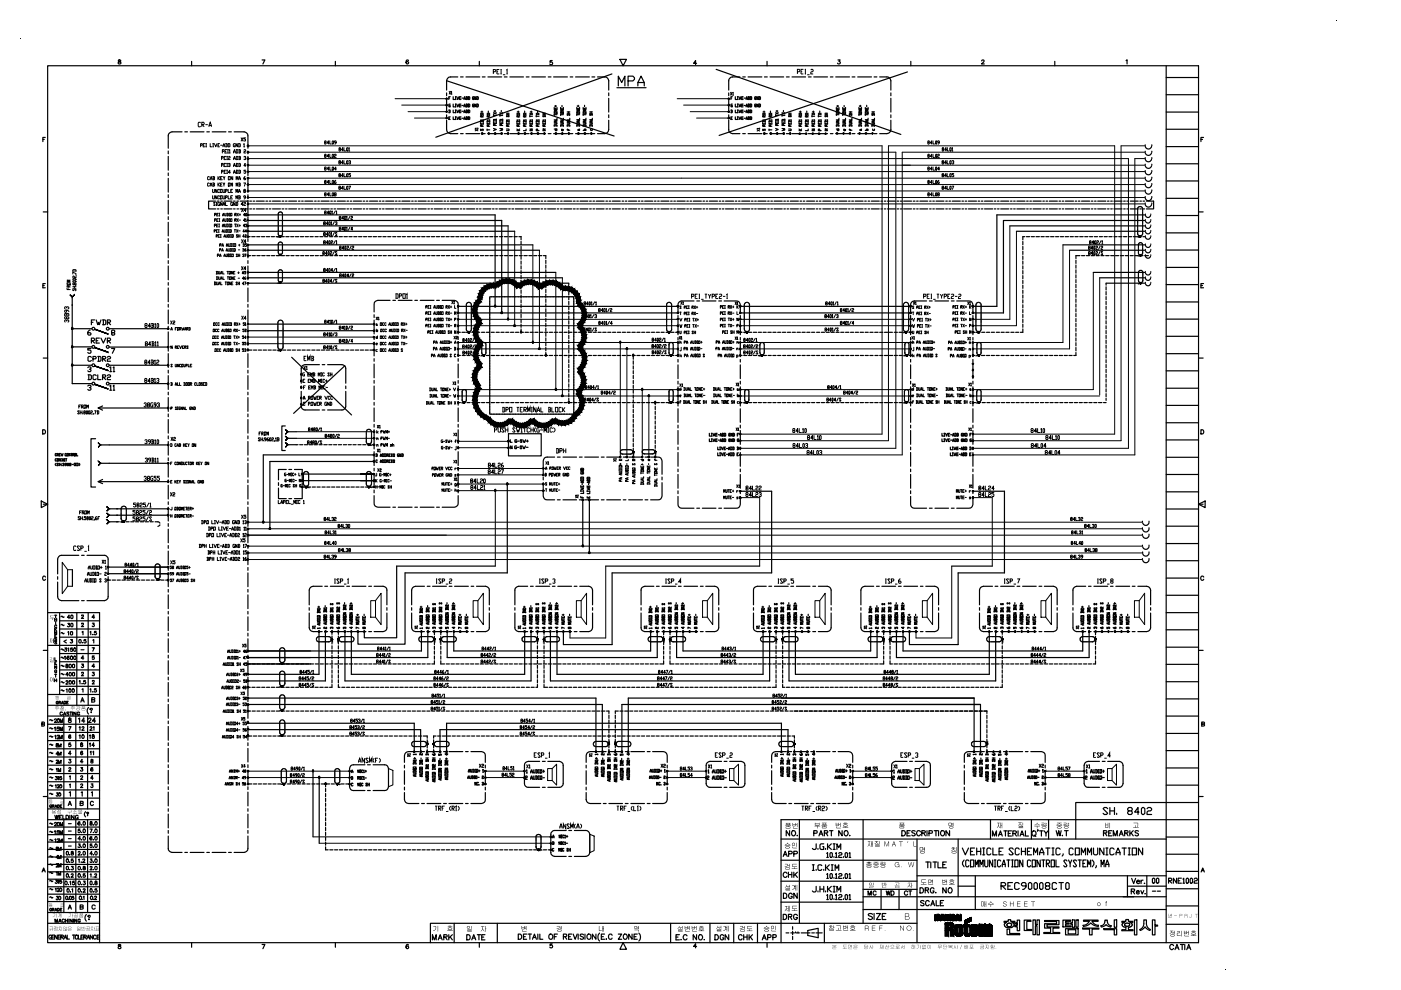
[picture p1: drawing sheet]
<svg xmlns="http://www.w3.org/2000/svg" width="297mm" height="210mm" viewBox="0 0 297 210" stroke-linecap="round" stroke-linejoin="round" font-family="sans-serif">
<g fill="#000">
<path d="M13.9 150.5v.2zM187.5 178.4l.5 1 .5-1v1.1l-.1-1-.4 1-.4-1-.1 1zM190.6 178.4h.8l-.3 .1-.1 1v-1zM192.5 178.4l-.1 .3zM193.7 178.4l.1 1 .5 .1-.6-.1zM184.9 196.3h.7l-.7 .1v.3l.7 .1h-.7l.1 .4 .6 .1h-.7zM186.4 196.3h.7l-.6 .1v.3l.5 .1h-.5l-.1 .5zM187.6 197.2l.1 .1zM189.8 182.9a.44 .44 0 0 1 .5-.1 .44 .44 0 0 1 .3 .3 .44 .44 0 0 0-.7-.1 .44 .44 0 0 0 0 .6 .44 .44 0 0 0 .7 0v-.2l-.4-.1h.5l-.1 .6v-.2a.55 .55 0 0 1-.8 0 .55 .55 0 0 1 0-.8zM190.8 196.3l.8 .9 .1-.9-.1 1-.7-.9-.1 .9zM191.1 183.7v.2zM192.6 182.8l.3 .9 .3-.9 .3 .9 .3-.9-.3 1.1-.3-1-.4 1z"/>
<path d="M193.6 197.2v.1zM212.8 191.2a.34 .34 0 0 1 .4-.1 .34 .34 0 0 1 .2 .3 .27 .27 0 0 0-.3-.2 .27 .27 0 0 0-.2 .3l.1 .1a.34 .34 0 0 1 .3 .3 .34 .34 0 0 1-.3 .3 .34 .34 0 0 1-.3-.3 .28 .28 0 0 0 .4 .2 .28 .28 0 0 0 .2-.3 .41 .41 0 0 1-.5-.1 .41 .41 0 0 1 0-.5zM214.1 191.1l.1 .5h.6l.1-.5v1.1l-.1-.5h-.6l-.1 .5zM215.7 191.2l.7-.1-.7 .2v.3h.6l-.6 .1v.4l.6 .1h-.6zM217.2 191.2l.6-.1-.6 .2v.3h.6l-.6 .1v.4l.6 .1h-.7zM218.6 191.1l.8 .1h-.3l-.1 1v-1zM234.5 191.1h.2l-.1 .1 .1 .2h-.1l-.1 .7-.1-.7zM248.9 194.2h.6zM252.5 193.8l.1 .6a.19 .19 0 0 1-.2 .2 .19 .19 0 0 1-.2-.3l.1 .2h.2zM253.4 193.8h.6h-.3v.8v-.8zM203.9 200.3l-.4 1zM211.1 201.1l.1 .1z"/>
<path d="M10.6 135.4l.1 .4-.2 .5a.58 .58 0 0 0 .3-.8zM10.8 135.4l.2 .1-.2 .8 .2-.2v-.6zM11.2 135.4v.4l-.2 .1h.2l.1 .5zM11.4 135.4v1z"/>
<path d="M10.5 139.4l.5 .1a.36 .36 0 0 1-.5 .4 .37 .37 0 0 0 .5-.5zM11.3 139.4l.1 .5zM10.6 140l.7 .1-.6 .1v.2h.7l-.7-.1 .7-.1v-.2z"/>
<path d="M10.7 130.5v.4h.8l-.7-.1v-.3h.6zM10.5 131.1h.5l.1 .4v-.4h.4z"/>
<path d="M10.7 143.6a.45 .45 0 0 0-.1 .5 .45 .45 0 0 0 .4 .4 .45 .45 0 0 0 .2-.5 .45 .45 0 0 0-.5-.4zM10.8 143.7a.39 .39 0 0 1 .2 .3 .39 .39 0 0 1-.2 .4zM11.4 143.6v1z"/>
<path d="M11.8 147.6l.1 .2h.6l-.6-.1 .5-.1zM11.8 147.9l.7 .1zM11.8 148.1a.34 .34 0 0 0 .3 .2 .34 .34 0 0 0 .3-.2zM11.9 148.1l.5 .1-.4 .1z"/>
<path d="M11.7 149.7l.4 .1-.4 .3 .4-.2 .4 .2-.4-.3 .4-.1zM11.6 150.2l.5 .1v.3v-.3l.5-.1z"/>
<path d="M12.9 149.7h.4zM12.8 149.9h.2l-.2 .3a.27 .27 0 0 1 .3-.2 .27 .27 0 0 1 .2 .2l-.2-.3h.3zM13.5 149.7v.3h-.2l.2 .2zM12.9 150.2l.6 .1-.6 .1v.2h.7l-.7-.1v-.1h.6v-.2z"/>
<path d="M14.3 147.6h.5l.1 .3v-.3zM14.2 147.8l.7 .1zM14.3 148v.3h.6v-.3zM14.3 148.2h.6z"/>
<path d="M15.1 149.7l.3 .1-.4 .3 .5-.2 .4 .2-.4-.3 .3-.1zM15 150.2l.4 .1v.3l.1-.3 .4-.1z"/>
<path d="M16.2 149.7l.4 .1-.5 .4a.37 .37 0 0 0 .5-.5zM16.9 149.7v.6v-.3h.1zM16.2 150.4a.35 .35 0 0 0 .4 .2 .35 .35 0 0 0 .3-.2zM16.3 150.4h.6l-.5 .1z"/>
<path d="M17.3 149.7h.8zM17.5 149.8l-.2 .2h.8l-.2-.2v.2h-.4zM17.2 150.1l.4 .1 .1 .1v-.1h.5zM17.3 150.3l.1 .3 .7-.1-.1-.2zM17.4 150.3h.6v.2h-.6z"/>
<path d="M10.4 169.6l.1 .2h.6l-.6-.1 .5-.1zM10.4 170h.7zM10.4 170.1a.34 .34 0 0 0 .3 .2 .34 .34 0 0 0 .3-.2zM10.5 170.1l.5 .1-.4 .1z"/>
<path d="M11.1 171.8a.38 .38 0 0 0 .3 .2 .38 .38 0 0 0 .4-.2zM11.1 171.8h.7l-.5 .2zM11 172.2h.9l-.2-.1-.1-.1v.1h-.4v-.1v.1zM11.1 172.3a.38 .38 0 0 0 .3 .3 .38 .38 0 0 0 .4-.3zM11.1 172.4h.7l-.5 .1z"/>
<path d="M12.1 171.7l.3 .1-.3 .3 .3-.2 .3 .2-.3-.3 .2-.1zM12.6 171.9h.2l.1 .2v-.4l-.1 .2zM12.2 172.2l.1 .4 .6-.1v-.3l-.1 .1h-.5zM12.3 172.4h.5v.1h-.5z"/>
<path d="M12.9 169.6h.5l.1 .3v-.3zM12.8 169.9h.8zM12.9 170v.3h.6v-.3zM12.9 170.2l.6 .1z"/>
<path d="M14.4 171.7h.7v.4v-.4zM14.3 172.2h.4l.1 .4v-.4h.4z"/>
<path d="M15.5 171.7l.4 .1-.4 .4a.45 .45 0 0 1 .7 0l-.3-.4 .3-.1zM15.4 172.5h1h-.5v-.3v.3z"/>
<path d="M16.7 171.7h.6v.2h-.6zM16.7 171.7v.3l.7-.1-.1-.2zM16.6 172.1h.4v.1v-.1h.5zM16.7 172.2l.6 .1-.6 .1v.2h.7l-.7-.1 .6-.1v-.2z"/>
<path d="M166.4 179l.2 .1 .4-.2 .5 .2-.5-.4-.2 .2zM166.4 179.3h1.2zM166.5 179.6a.54 .54 0 0 0 .5 .3 .54 .54 0 0 0 .5-.3l-.5-.1zM166.6 179.6a.58 .58 0 0 1 .8 .1 .58 .58 0 0 1-.8-.1z"/>
<path d="M166.6 174.5h1zM166.8 174.6v.2l-.2 .1h1l-.2-.1v-.2l-.1 .2h-.4zM166.5 175l.6 .1v.2v-.2l.6-.1zM166.6 175.3l.1 .4 .9-.1-.1-.4zM166.7 175.3h.7l.1 .2-.8 .1z"/>
<path d="M167.9 179a.35 .35 0 0 0 .7 0 .35 .35 0 0 0-.7 0zM168 179a.25 .25 0 0 1 .5 0 .25 .25 0 0 1-.5 0zM168.9 178.7v.9zM168 179.5l.1 .3h.9h-.9z"/>
<path d="M168.1 174.8h.5v.3h-.5zM168 174.5l.1 .7h.5l.1-.7-.1 .2h-.5zM169 174.5v.3l-.3 .1h.3v.5zM168.1 175.3l.1 .4 .9-.1h-.8z"/>
<path d="M172.9 174.7h.8v.2h-.8zM172.8 174.5v.5l.9-.1v-.5v.2h-.8zM172.7 175.1l.5 .1 .1 .5v-.5l.6-.1z"/>
<path d="M174.3 174.5h1zM174.5 174.5v.3l-.2 .1h1l-.2-.1v-.3l-.1 .3h-.4zM174.2 175l.5 .1 .1 .1v-.1l.6-.1zM174.3 175.2v.4l.9-.1v-.3zM174.4 175.3h.7v.2h-.7z"/>
<path d="M177.3 174.8h.5v.2h-.5zM177.2 174.5v.6h.6v-.6v.2h-.5zM178.1 174.5v.3h-.3l.3 .1 .1 .4zM177.3 175.3l.1 .3h.9l-.9-.1z"/>
<path d="M178.7 174.6l1.1 .1zM178.9 174.5h.6zM178.8 175a.45 .45 0 0 0 .4 .3 .45 .45 0 0 0 .5-.3l-.5-.2zM178.9 175a.34 .34 0 0 1 .4-.1 .34 .34 0 0 1 .2 .3h-.4zM178.7 175.4l1.2 .1-.6-.1v-.1l-.1 .1z"/>
<path d="M184 178.4l.2 .1v.2l-.3 .8 .4-.5 .3 .5-.3-.8v-.2l.2-.1zM184.7 178.3v1.2l.1-.5h.2v.6l.1-1.2-.1 .5h-.2z"/>
<path d="M185.5 178.3l.3 .2-.3 .4a.39 .39 0 0 1 .3-.2 .39 .39 0 0 1 .4 .2l-.3-.5 .3-.1zM186.4 178.3v.6zM185.6 179.1l.8 .1h-.8v.3h.9l-.8-.1 .7-.1v-.3z"/>
<path d="M189.5 178.5l.2 .5h-.4zM189.5 178.4l-.4 1 .2-.3h.4l.2 .4z"/>
<path d="M190.7 174.5h1zM190.9 174.5l.1 .3-.3 .1h1l-.2-.1v-.3l-.1 .3h-.4zM190.6 175l.6 .1v.1l.1-.1 .5-.1zM190.8 175.2v.4l.9-.1-.1-.3zM190.8 175.3h.8v.2h-.8z"/>
<path d="M195.1 179.7h.5v.5h-.5zM195 179.6v.7h.7v-.7zM195.7 179.8l.3 .1v.2h-.3l.3 .1 .1 .2v-.8l-.1 .2zM195.1 180.6a.53 .53 0 0 0 .5 .4 .53 .53 0 0 0 .5-.4l-.5-.2zM195.2 180.6a.53 .53 0 0 1 .8 .2 .53 .53 0 0 1-.8-.2z"/>
<path d="M201.2 174.6h.5v.4h-.5zM201.1 174.5v.6h.6v-.6zM201.8 174.6l.2 .1v.2h-.2l.2 .1 .1 .2v-.7l-.1 .1zM201.2 175.3a.46 .46 0 0 0 .5 .4 .46 .46 0 0 0 .4-.4l-.4-.1zM201.3 175.4a.44 .44 0 0 1 .7 .1 .44 .44 0 0 1-.7-.1z"/>
<path d="M201.9 179.6h.5zM201.7 179.8l.4 .1-.4 .5a.49 .49 0 0 1 .8 0l-.3-.5 .3-.1zM202.7 179.6l.1 .8zM201.8 180.6a.53 .53 0 0 0 .5 .4 .53 .53 0 0 0 .5-.4l-.5-.2zM201.9 180.6a.53 .53 0 0 1 .8 .2 .53 .53 0 0 1-.8-.2z"/>
<path d="M211.4 174.5h.2v.3l-.2 .7 .3-.4 .3 .4-.3-.7v-.3h.3zM212.1 174.4v1.2l.1-.5h.2l.1 .5v-1.2l-.1 .6h-.2z"/>
<path d="M215.9 174.4l.3 .1-.3 .5a.39 .39 0 0 1 .3-.2 .39 .39 0 0 1 .4 .2l-.3-.5 .3-.1zM216.8 174.4l.1 .6zM216 175.1l.8 .1-.8 .1v.3l1-.1h-.9l.7-.1v-.3z"/>
<path d="M219.3 174.9h.3l.3-.3 .3 .3h.3l-.4-.1-.2-.4-.2 .4zM219.3 175.1l.5 .1 .1 .5v-.5l.6-.1z"/>
<path d="M220.8 174.5l.5 .2h-.4l-.1 .3a.49 .49 0 0 0 .8 0h-.7v-.2h.5v-.3zM221.7 174.5l.1 .7 .2-.2-.2-.1v-.2h.2zM220.9 175.3a.49 .49 0 0 0 .5 .4 .49 .49 0 0 0 .4-.4l-.4-.1zM221 175.4a.48 .48 0 0 1 .7 .1 .48 .48 0 0 1-.7-.1z"/>
<path d="M224.1 174.5h.4l-.4 .4 .5-.3 .5 .2-.5-.3 .5-.1zM224 175l.5 .1 .1 .1v-.1l.6-.1zM224.1 175.4a.54 .54 0 0 0 .5 .3 .54 .54 0 0 0 .5-.3l-.5-.2zM224.2 175.4a.58 .58 0 0 1 .8 .1 .58 .58 0 0 1-.8-.1z"/>
<path d="M225.5 174.5l.5 .2h-.4l-.1 .3a.49 .49 0 0 0 .8 0h-.7v-.2h.5v-.3zM226.4 174.5l.1 .7 .2-.2-.2-.1v-.2h.2zM225.6 175.3a.49 .49 0 0 0 .5 .4 .49 .49 0 0 0 .4-.4l-.4-.1zM225.7 175.4a.48 .48 0 0 1 .7 .1 .48 .48 0 0 1-.7-.1z"/>
<path d="M234.4 175h.5v.4h-.5zM234.3 174.5v1h.6l.1-1-.1 .4h-.5zM235.3 174.4v1.3z"/>
<path d="M240.3 174.5l.9 .1v.7l.1-.8zM240.7 175v.4l-.4 .1h1.1l-.6-.1z"/>
<path d="M10.4 191.5l.1 .2h.6h-.6l.5-.2zM10.4 191.9h.7zM10.4 192.1a.34 .34 0 0 0 .3 .2 .34 .34 0 0 0 .3-.2zM10.5 192.1h.5l-.4 .1z"/>
<path d="M10.5 196.5h.7v.5v-.5zM10.4 197h.2v.4l.1-.4h.4v.4v-.4h.2z"/>
<path d="M11.2 193.7h.4a.53 .53 0 0 1-.4 .7 .49 .49 0 0 0 .4-.2 .49 .49 0 0 0 0-.6zM11.9 193.7v.8z"/>
<path d="M11.4 196.5l.3 .1-.3 .3 .3-.2 .3 .2-.3-.3 .2-.1zM11.9 196.7h.2l.1 .3v-.5l-.1 .2zM11.5 197.1a.38 .38 0 0 0 .3 .3 .38 .38 0 0 0 .4-.3zM11.5 197.2h.7l-.5 .1z"/>
<path d="M12.3 193.7h.3a.53 .53 0 0 1-.3 .7 .5 .5 0 0 0 .4-.7zM12.9 193.7l-.1 .2h-.1h.1v.3h-.1h.1l.1 .3zM13.1 193.7v.8z"/>
<path d="M12.5 196.5h.4zM12.4 196.7l.2 .1-.2 .5 .3-.3 .2 .3-.2-.5 .2-.1zM13.1 196.5v.9z"/>
<path d="M12.9 191.5l.5 .1 .1 .2v-.3zM12.8 191.8h.8zM12.9 192v.2h.6v-.2zM12.9 192.1l.6 .1z"/>
<path d="M13.4 196.7a.25 .25 0 0 0 .5 0 .25 .25 0 0 0-.5 0zM13.5 196.7a.19 .19 0 0 1 .3 0 .19 .19 0 0 1-.3 0zM14.1 196.5v.5l.2-.3zM13.8 197h.3zM13.7 197.1h.5zM13.8 197.2l.1 .2 .2-.1zM13.8 197.3h.3zM13.4 197v.4l.3-.1h-.2z"/>
<path d="M14.4 196.6a.36 .36 0 0 0 .4 .3 .36 .36 0 0 0 .3-.3l-.3-.1zM14.5 196.6a.36 .36 0 0 1 .6 .1 .36 .36 0 0 1-.6-.1zM14.3 197h.9zM14.4 197.1l.1 .3h.6l-.6-.1z"/>
<path d="M14.6 193.7h.4a.53 .53 0 0 1-.5 .7 .49 .49 0 0 0 .5-.2 .49 .49 0 0 0-.1-.6zM15.3 193.7v.8v-.4h.2h-.2z"/>
<path d="M15.7 193.7h.7l.1 .3-.1-.3zM15.7 194.1h.9h-.5l-.1-.3v.3zM15.8 194.3a.38 .38 0 0 0 .3 .2 .38 .38 0 0 0 .4-.2zM15.8 194.3l.6 .1-.4 .1z"/>
<path d="M16.3 196.7a.25 .25 0 0 0 .5 0 .25 .25 0 0 0-.5 0zM16.4 196.7a.2 .2 0 0 1 .4 0 .2 .2 0 0 1-.4 0zM17 196.5v.5zM16.4 197l.6 .1h-.6v.3h.7l-.7-.1v-.1h.6v-.2z"/>
<path d="M16.9 193.7h.7zM17 193.7l-.1 .3h.7l-.2-.3v.2h-.4zM16.8 194.1h.4v.2v-.2h.5zM16.9 194.2v.3h.7l-.1-.3zM16.9 194.3h.6l.1 .2h-.7z"/>
<path d="M17.3 196.7h.4v.2h-.4zM17.3 196.5v.5h.4v-.5v.2h-.4zM18 196.5v.6v-.2l.2-.1h-.2zM17.3 197.1l.1 .3h.6l-.6-.1z"/>
<path d="M18.3 196.5h.7v.3v-.3zM18.2 196.9h.9h-.5v-.2v.2zM18.3 197.1a.38 .38 0 0 0 .4 .3 .38 .38 0 0 0 .3-.3zM18.4 197.2h.6l-.5 .1z"/>
<path d="M19.4 196.5h.3zM19.2 196.7l.3 .1-.3 .5 .3-.3 .3 .3-.3-.5 .3-.1zM19.9 196.5l.1 .9v-.4l.1-.1h-.1z"/>
<path d="M20.4 196.6v.4h-.1h.7h-.1l-.1-.4v.4h-.3zM20.3 196.5h.7zM20.4 197v.3h-.2h.9h-.2l-.1-.3v.3h-.3z"/>
<path d="M91.9 196.3l.5 .1a.67 .67 0 0 1-.6 .9 .59 .59 0 0 0 .6-.3 .59 .59 0 0 0-.1-.7zM92.8 196.3v1.2z"/>
<path d="M94.9 196.5h1zM95.1 196.3h.6zM95 196.8a.45 .45 0 0 0 .4 .4 .45 .45 0 0 0 .4-.4l-.4-.1zM95.1 196.9a.34 .34 0 0 1 .3-.2 .34 .34 0 0 1 .3 .3l-.5 .1zM94.8 197.3h1.2h-.5v-.2l-.1 .2z"/>
<path d="M99 196.6a.31 .31 0 0 0 .6 0 .31 .31 0 0 0-.6 0zM99.1 196.6a.21 .21 0 0 1 .4 0 .21 .21 0 0 1-.4 0zM99.9 196.3l.1 .6zM99.1 197l.8 .2h-.8v.3h.9l-.8-.1 .7-.1v-.3z"/>
<path d="M102 196.4l.3 .1v.2l-.4 .7 .4-.4 .4 .5-.3-.8v-.2l.3-.1zM102.9 196.3v1.3v-.6l.2-.1h-.2z"/>
<path d="M110.7 196.7h.4v.2h-.4zM110.6 196.3v.7h.6v-.7l-.1 .3h-.4zM111.2 196.5l.3 .1v.2h-.3l.3 .1 .1 .3v-.8l-.1 .1zM110.7 197.1l.1 .4h.8l-.8-.1z"/>
<path d="M118 196.3l.5 .2a.44 .44 0 0 1-.5 .4v.1a.42 .42 0 0 0 .5-.2 .42 .42 0 0 0 0-.5zM118.7 196.5l.3 .1v.2h-.3h.3v.3l.1-.7-.1 .1zM118.2 197.2a.46 .46 0 0 0 .4 .4 .46 .46 0 0 0 .4-.4l-.4-.1zM118.2 197.3a.44 .44 0 0 1 .7 .1 .44 .44 0 0 1-.7-.1z"/>
<path d="M127 196.3v1h.6h-.5zM127.7 196.3v1.2l.1-.5h.2v.5v-1.1v.5h-.2z"/>
<path d="M134.4 196.6a.35 .35 0 0 0 .7 0 .35 .35 0 0 0-.7 0zM134.5 196.6a.25 .25 0 0 1 .5 0 .25 .25 0 0 1-.5 0zM135.1 196.5l.3 .1v.2h-.3l.3 .2 .1-.7-.1 .2zM134.5 197.1l.8 .1 .2 .3-.1-.4z"/>
<path d="M144 196.3l-.3 .7a.33 .33 0 0 1 .3-.3 .33 .33 0 0 1 .3 .2zM144.2 196.6l.4 .1 .1 .2v-.6l-.1 .3zM143.8 197l.8 .2h-.8v.3h1l-.9-.1 .7-.1v-.3z"/>
<path d="M145.3 196.7h.4v.2h-.4zM145.2 196.3v.7h.6v-.7l-.1 .3h-.4zM145.8 196.5l.3 .1v.2h-.3l.3 .1 .1 .3v-.8l-.1 .1zM145.3 197.1l.1 .4h.8l-.8-.1z"/>
<path d="M146.8 196.7h.4v.2h-.4zM146.7 196.3v.7h.6v-.7l-.1 .3h-.4zM147.6 196.3v.4h-.3l.3 .1v.4zM146.8 197.1v.4h.9l-.8-.1z"/>
<path d="M148.2 196.5l1 .1zM148.4 196.3l.6 .1zM148.3 196.9a.45 .45 0 0 0 .4 .3 .45 .45 0 0 0 .5-.3l-.5-.2zM148.4 196.9a.34 .34 0 0 1 .3-.2 .34 .34 0 0 1 .3 .4h-.4zM148.1 197.3l1.2 .1-.5-.1v-.1l-.1 .1z"/>
<path d="M152.2 196.3l-.3 .6a.33 .33 0 0 1 .3-.2 .33 .33 0 0 1 .3 .2zM152.4 196.5l.4 .1 .1 .3v-.6l-.1 .2zM152 197l.8 .1-.7 .1v.3l.9-.1h-.9l.8-.1-.1-.3z"/>
<path d="M153.4 196.3l.4 .1a.67 .67 0 0 1-.5 .9 .6 .6 0 0 0 .6-.3 .6 .6 0 0 0-.2-.7zM154.1 196.3v.3h-.3l.3 .1v.2l-.3 .1h.3v.5zM154.4 196.3v1.2z"/>
<path d="M156.9 196.3l.5 .2a.44 .44 0 0 1-.5 .4l-.1 .1a.42 .42 0 0 0 .5-.2 .42 .42 0 0 0 .1-.5zM157.8 196.3v.4h-.3l.3 .1 .1 .2zM157.1 197.2h.7v.2h-.7zM157 197.1l.1 .4 .8-.1-.1-.3z"/>
<path d="M158.5 196.4v.6h.9l-.9-.2v-.4l.9-.1zM158.3 197.3l1.2 .1-.5-.1-.1-.3v.3z"/>
<path d="M162 196.6l.2 .1 .3-.2 .6 .2-.6-.4-.2 .2zM161.9 196.9h1.2zM162 197.2a.54 .54 0 0 0 .5 .3 .54 .54 0 0 0 .5-.3l-.5-.1zM162.1 197.2a.58 .58 0 0 1 .8 .1 .58 .58 0 0 1-.8-.1z"/>
<path d="M163.5 196.6a.34 .34 0 0 0 .6 0 .34 .34 0 0 0-.6 0zM163.5 196.6a.25 .25 0 0 1 .5 0 .25 .25 0 0 1-.5 0zM164.4 196.3v.9zM163.6 197.1v.4l.9-.1h-.8z"/>
<path d="M166.8 187.6l-.4 .7a.33 .33 0 0 1 .4-.3 .33 .33 0 0 1 .3 .2zM167 187.9h.4l.1 .3v-.6l-.1 .2zM166.6 188.3l.8 .1-.8 .1v.3h.9l-.9-.1 .8-.1v-.3z"/>
<path d="M166.4 183.2l.5 .1a.44 .44 0 0 1-.5 .4v.1a.42 .42 0 0 0 .5-.1 .42 .42 0 0 0 0-.5zM167.4 183.2l-.1 .3h-.3l.3 .1 .1 .2zM166.6 184h.7v.2h-.7zM166.5 183.9l.1 .4h.8v-.4z"/>
<path d="M166.4 192.1l.2 .1v.3l-.2 .7 .3-.5 .3 .5-.3-.8v-.2l.3-.1zM167.1 192.1v.4l-.2 .1h.2l.1 .7zM167.4 192.1v1.2z"/>
<path d="M168 187.7l.3 .1a.67 .67 0 0 1-.4 .9 .6 .6 0 0 0 .5-.4 .6 .6 0 0 0-.1-.6zM168.7 187.6l-.1 .3h-.2l.2 .1v.3h-.2l.2 .1 .1 .4zM168.9 187.6l.1 1.2z"/>
<path d="M168 192.1v.6h1l-1-.1 .1-.4 .8-.1zM167.9 193.1h1.2l-.6-.1v-.2l-.1 .2z"/>
<path d="M168 183.2v.6h1l-1-.1 .1-.4 .8-.1zM167.9 184.2h1.2h-.6v-.3l-.1 .3z"/>
<path d="M175.9 196.2h.5zM175.8 196.4l.3 .1-.3 .4 .3-.2 .4 .2-.3-.4 .3-.1zM176.7 196.2v.7v-.3h.2l-.2-.1zM176 197.1l.6-.1 .1 .3h-.7zM175.9 197v.4l.8-.1v-.3z"/>
<path d="M177.3 196.2l.9 .1v.8v-.9zM177.7 196.7v.5l-.5 .1h1.2l-.6-.1z"/>
<path d="M178.8 196.5h.5v.3h-.4zM178.8 196.2v.7h.6v-.7l-.1 .2h-.5zM179.7 196.2v.3l-.3 .1h.3v.5zM178.9 197v.4h.9l-.8-.1z"/>
<path d="M180.3 196.4h1zM180.5 196.2h.6zM180.4 196.7a.45 .45 0 0 0 .4 .4 .45 .45 0 0 0 .4-.4l-.4-.1zM180.5 196.8a.34 .34 0 0 1 .3-.2 .34 .34 0 0 1 .3 .4h-.5zM180.2 197.2h1.2h-.6v-.2v.2z"/>
<path d="M183.4 196.3v1l.1-.4h.4l.3 .4-.2-.5a.29 .29 0 0 0 .1-.4 .29 .29 0 0 0-.3-.2zM183.5 196.4l.4-.1a.21 .21 0 0 1 .2 .3 .21 .21 0 0 1-.2 .2h-.4z"/>
<path d="M184 182.8h.5zM183.7 182.9l.5 .1-.5 .3a.9 .9 0 0 1 1.1-.1l-.5-.2 .4-.1zM183.7 183.4h1.2h-.6l-.1-.2v.2zM183.8 183.7a.54 .54 0 0 0 .4 .3 .54 .54 0 0 0 .5-.3l-.5-.2zM183.9 183.7a.58 .58 0 0 1 .7 .1 .58 .58 0 0 1-.7-.1z"/>
<path d="M184.3 187.4a.28 .28 0 0 0 .5 0 .28 .28 0 0 0-.5 0zM184.3 187.4a.25 .25 0 0 1 .5 0 .25 .25 0 0 1-.5 0zM185.1 187.2v.5zM184.3 187.8l.8 .1-.8 .1v.2h.9h-.8v-.2h.7v-.2z"/>
<path d="M185.2 182.8h.5l-.5 .4 .5-.3 .6 .2-.5-.3 .4-.1zM185.1 183.3l.6 .1v.1l.1-.1 .5-.1zM185.3 183.7a.54 .54 0 0 0 .4 .3 .54 .54 0 0 0 .5-.3l-.5-.2zM185.3 183.7a.58 .58 0 0 1 .8 .1 .58 .58 0 0 1-.8-.1z"/>
<path d="M186.7 182.8l.5 .2h-.5v.3a.49 .49 0 0 0 .8 0h-.7v-.2h.4l.1-.3zM187.6 182.7v.8l.2-.2-.2-.1v-.2h.2zM186.7 183.6a.49 .49 0 0 0 .5 .4 .49 .49 0 0 0 .5-.4l-.5-.1zM186.8 183.7a.48 .48 0 0 1 .8 .1 .48 .48 0 0 1-.8-.1z"/>
<path d="M187.1 187.4h.3v.3h-.3zM187 187.2v.5h.5v-.5l-.1 .2h-.3zM187.8 187.2v.8l.1-.4h.2l-.2-.1zM187 187.9l.1 .3h.8h-.8z"/>
<path d="M189.8 187.2h.7v.3l.1-.1v-.2zM189.7 187.7h1h-.5l-.1-.3v.3zM189.8 188a.48 .48 0 0 0 .4 .3 .48 .48 0 0 0 .5-.3l-.5-.1zM189.9 188a.42 .42 0 0 1 .7 .1 .42 .42 0 0 1-.7-.1z"/>
<path d="M191.9 193.7v1.2l.6 .1a.37 .37 0 0 0 .4-.3 .37 .37 0 0 0-.3-.4 .35 .35 0 0 0 .1-.4 .35 .35 0 0 0-.3-.3zM192 193.8l.4-.1a.26 .26 0 0 1 .3 .3 .26 .26 0 0 1-.3 .2h-.4zM192 194.3h.5a.28 .28 0 0 1 .3 .3 .28 .28 0 0 1-.3 .3h-.5z"/>
<path d="M192.2 196.8a.55 .55 0 0 0 1.1 0 .55 .55 0 0 0-1.1 0zM192.3 196.8a.45 .45 0 0 1 .9 0 .45 .45 0 0 1-.9 0z"/>
<path d="M192.6 187.2h.4zM192.4 187.3l.3 .1v.1l-.3 .6 .4-.4a.29 .29 0 0 0 .1 .3 .29 .29 0 0 0 .3 .1l-.4-.6v-.1l.3-.1zM193.3 187.2v1v-.5h.2h-.2z"/>
<path d="M195.4 186.5v.6h1l-1-.1v-.4l.9-.1zM195.3 187.5h1.2h-.6l-.1-.3v.3z"/>
<path d="M196.9 186.6h.4v.5h-.4zM196.8 186.5v.6h.6v-.6zM197.4 186.7h.3v.2l-.3 .1h.3l.1 .4v-.9l-.1 .2zM196.9 187.3l.1 .3h.8l-.8-.1z"/>
<path d="M199.9 186.8h.4v.2l-.4 .1zM199.8 186.5v.6h.6v-.6l-.1 .2h-.4zM200.7 186.5v.3h-.3l.3 .1v.5zM199.9 187.3v.3h.9l-.8-.1z"/>
<path d="M201.3 186.7h1zM201.5 186.5h.6zM201.4 187a.45 .45 0 0 0 .4 .4 .45 .45 0 0 0 .4-.4l-.4-.2zM201.5 187a.34 .34 0 0 1 .3-.1 .34 .34 0 0 1 .3 .3l-.5 .1zM201.2 187.5h1.2h-.5v-.2l-.1 .2z"/>
<path d="M208.1 191.2l-.1 .9 .5 .1v-1zM208.1 191.2h.3v.9l-.3-.1zM208.7 191.1v1.2l.1-.6h.2l.1 .6v-1.2l-.1 .5h-.2z"/>
<path d="M209.5 191.5l.2 .1 .4-.3 .3 .3 .2-.1-.3-.1-.2-.3-.2 .3zM209.5 191.7l.5 .1 .1 .5v-.5h.6z"/>
<path d="M232.6 191.7a.4 .4 0 0 0 .8 0 .4 .4 0 0 0-.8 0zM232.7 191.7a.3 .3 0 0 1 .6 0 .3 .3 0 0 1-.6 0z"/>
<path d="M247.7 193.7v.5h.6h-.5zM248.1 193.9h.3l-.3 .1 .3 .1v.3v-.7v.2zM247.8 194.3v.3h.7h-.7z"/>
<path d="M248 197.4l.4 .1-.4 .5a.4 .4 0 0 1 .7 0l-.2-.6h.3zM249 197.4v.2l-.3 .1h.3v.4zM248.2 198.2a.46 .46 0 0 0 .4 .4 .46 .46 0 0 0 .4-.4l-.4-.1zM248.2 198.3a.44 .44 0 0 1 .7 .1 .44 .44 0 0 1-.7-.1z"/>
<path d="M249.5 197.4l.5 .1v.2l-.4 .1-.1 .5a.52 .52 0 0 0 .8-.1 .4 .4 0 0 1-.7 .1v-.4l.5-.1v-.3zM250.5 197.4v1.2z"/>
<path d="M250.1 193.8v.8v-.4h.3a.21 .21 0 0 0 .3-.2 .21 .21 0 0 0-.2-.2zM250.1 193.8h.3a.17 .17 0 0 1 .2 .2 .17 .17 0 0 1-.2 .2h-.3z"/>
<path d="M251.2 193.8v.8v-.4h.5l.1 .4-.2-.4a.21 .21 0 0 0 .1-.3 .21 .21 0 0 0-.2-.1zM251.2 193.8h.3a.16 .16 0 0 1 .2 .2 .16 .16 0 0 1-.2 .2h-.3z"/>
<path d="M251.1 197.7h.5v.2h-.5zM251 197.4l.1 .6h.5l.1-.6-.1 .2h-.5zM252 197.4l-.1 .3h-.2l.2 .1 .1 .4zM251.1 198.2l.1 .3h.9l-.9-.1z"/>
<path d="M252.6 197.5l1 .1zM252.7 197.4h.6zM252.6 197.9a.45 .45 0 0 0 .5 .3 .45 .45 0 0 0 .4-.3l-.4-.2zM252.7 197.9a.34 .34 0 0 1 .4-.1 .34 .34 0 0 1 .2 .3h-.4zM252.5 198.3l1.2 .1-.6-.1v-.1l-.1 .1z"/>
<path d="M176.6 200.5l.6 .1zM176.5 200.3l.1 .4 .7-.1v-.3l-.1 .2h-.6zM176.4 200.8h1h-.5v-.1v.1zM176.5 200.9l.1 .3h.7h-.7z"/>
<path d="M178.8 200.4v.4h.7l-.7-.1v-.3l.7-.1zM178.7 201.1l.9 .1-.5-.1v-.2v.2z"/>
<path d="M179.9 200.4h.3v.4h-.3zM179.9 200.4v.4h.4v-.4zM180.3 200.5h.2v.2h-.2l.2 .1 .1 .2v-.6zM179.9 200.9l.1 .3h.6h-.6z"/>
<path d="M181 200.4a.36 .36 0 0 0 .4 .3 .36 .36 0 0 0 .3-.3l-.3-.1zM181.1 200.5a.37 .37 0 0 1 .6 .1 .37 .37 0 0 1-.6-.1zM180.9 200.9h.9zM181 200.9l.1 .3h.7h-.7z"/>
<path d="M183.2 200.4v.3a.35 .35 0 0 0 .6 0l-.5 .1v-.4h.4zM183.9 200.3v.6v-.3h.2zM183.3 201a.35 .35 0 0 0 .3 .2 .35 .35 0 0 0 .3-.2zM183.3 201l.6 .1-.4 .1z"/>
<path d="M184.6 200.3l-.3 .8 .3-.4 .2 .4zM185 200.3v.9l.1-.4h.1h-.1z"/>
<path d="M186.6 200.3v.1a.42 .42 0 0 1-.1 .7l.3-.3 .2 .3a.44 .44 0 0 1 0-.8zM187.1 200.3v.9v-.4h.2v.4v-.9v.5h-.2z"/>
<path d="M187.9 200.3l-.2 .6 .2-.3 .3 .3zM188.4 200.3v.7v-.3h.2h-.2zM187.7 200.9l.1 .3h.6h-.6z"/>
<path d="M188.9 200.4a.31 .31 0 0 0 .3 .5 .31 .31 0 0 0 .3-.5zM189 200.4l.5 .1a.28 .28 0 0 1-.3 .3 .28 .28 0 0 1-.2-.4zM188.8 201.1l.9 .1z"/>
<path d="M190 200.3l.7 .1-.1 .2h-.6v.2h.7h-.7v-.2h.7v-.2zM189.9 201.1l.9 .1-.5-.1v-.2v.2z"/>
<path d="M191.3 200.3l-.3 .8 .3-.4 .2 .4zM191.7 200.3v.4h-.3l.3 .1v.4z"/>
<path d="M193.4 200.3l.3 .1zM193.2 200.5h.6zM193.3 200.9a.28 .28 0 0 0 .5 0 .28 .28 0 0 0-.5 0zM193.3 200.9a.23 .23 0 0 1 .4 0 .23 .23 0 0 1-.4 0zM194 200.3v.5h-.2h.2v.4z"/>
<path d="M194.4 200.3l.4 .1a.53 .53 0 0 1-.5 .7 .49 .49 0 0 0 .5-.2 .49 .49 0 0 0-.1-.6zM195.1 200.3v.9v-.4h.2h-.2z"/>
<path d="M195.5 200.6a.25 .25 0 0 0 .5 0 .25 .25 0 0 0-.5 0zM195.6 200.6a.2 .2 0 0 1 .4 0 .2 .2 0 0 1-.4 0zM196 200.5l.2 .1v.2v-.5v.2zM195.6 200.9v.3h.3v-.3v.1h-.3zM195.6 201h.3v.2h-.3zM196.1 200.9l-.2 .3 .2-.2 .2 .2z"/>
<path d="M196.8 200.4a.36 .36 0 0 0-.2 .4 .36 .36 0 0 0 .5 .2v-.5zM196.8 200.4a.33 .33 0 0 1 .3 .3 .33 .33 0 0 1-.3 .4l-.1-.4zM197.3 200.3v.9z"/>
<path d="M198.9 200.4l.1 .3h.6v-.4zM199 200.4h.6v.2l-.6 .1zM198.8 200.9h.4l.1 .3v-.3h.4z"/>
<path d="M200 200.4v.4l.6-.1h-.6v-.3h.5zM200.7 200.3v.7v-.3h.2h-.2zM200 200.9l.1 .3h.6h-.6z"/>
<path d="M201.2 200.5h.6v.1h-.6zM201.1 200.3l.1 .4 .7-.1v-.3zM201.1 200.8h.9h-.5v-.2v.2zM201.1 201h.7l.1 .2-.1-.2z"/>
<path d="M202.5 200.3l-.3 .8 .3-.4 .2 .4zM202.9 200.3v.9l.1-.4h.1h-.1z"/>
<path d="M204.5 200.7h.3v.4h-.3zM204.5 200.3v.8h.3v-.7v.2h-.3zM205 200.3v.9v-.4h.2v.4v-.9v.5h-.2z"/>
<path d="M205.8 200.4v.4h-.2h.8h-.2v-.3v.3h-.4zM205.6 200.3l.8 .1zM205.5 201.1l1 .1-.5-.1v-.2l-.1 .2z"/>
<path d="M207.9 200.3l.6 .1 .1 .3v-.3zM207.8 200.7h.9zM207.9 200.9v.3h.7l-.1-.3zM207.9 201l.6-.1v.3h-.6z"/>
<path d="M208.9 200.3v.1a.37 .37 0 0 1 .3 .3 .37 .37 0 0 1-.3 .4l.3-.3 .3 .3a.37 .37 0 0 1-.3-.4 .37 .37 0 0 1 .2-.3zM209.6 200.3v.9z"/>
<path d="M210.1 200.3l.4 .1zM210 200.5h.6zM210.1 200.6v.1a.23 .23 0 0 0 .2 .2 .23 .23 0 0 0 .2-.3zM210.1 200.7h.4l-.3 .1zM210.7 200.3l.1 .5 .1-.2zM210.1 200.9v.3h.7l-.1-.3zM210.1 201l.6-.1v.3h-.5z"/>
<circle cx="15.3" cy="69.7" r=".21"/>
<circle cx="15.3" cy="77.4" r=".21"/>
<circle cx="15.3" cy="73.6" r=".21"/>
<circle cx="105" cy="65" r=".21"/>
<circle cx="106.4" cy="66.4" r=".21"/>
<circle cx="107.7" cy="67.7" r=".21"/>
<circle cx="109.1" cy="69.1" r=".21"/>
<circle cx="110.5" cy="70.5" r=".21"/>
<circle cx="113" cy="72.6" r=".21"/>
<circle cx="114.4" cy="74" r=".21"/>
<circle cx="115.7" cy="75.4" r=".21"/>
<circle cx="131.5" cy="72.6" r=".21"/>
<circle cx="132.9" cy="74" r=".21"/>
<circle cx="134.3" cy="75.4" r=".21"/>
<circle cx="117.8" cy="82.6" r=".21"/>
<circle cx="119.2" cy="84" r=".21"/>
<circle cx="120.6" cy="85.4" r=".21"/>
<circle cx="136.2" cy="82.6" r=".21"/>
<circle cx="137.6" cy="84" r=".21"/>
<circle cx="138.9" cy="85.4" r=".21"/>
<circle cx="55.8" cy="110.8" r=".21"/>
<circle cx="57.2" cy="112.1" r=".21"/>
<circle cx="105" cy="104" r=".21"/>
<circle cx="107.6" cy="102.6" r=".21"/>
<circle cx="123.6" cy="115.8" r=".21"/>
<circle cx="125" cy="117.2" r=".21"/>
<circle cx="66.4" cy="163.5" r=".21"/>
<circle cx="67.7" cy="164.9" r=".21"/>
<circle cx="69" cy="166.2" r=".21"/>
</g>
<g fill="none" stroke="#000" stroke-width=".25">
<path d="M10.1 13.9h244v186h-244zM25.1 12.8v.2l.5 .3a.3 .3 0 0 1-.3 .3 .3 .3 0 0 1-.3-.3l.6-.4v-.1zM40.6 13v.9M55.6 12.7h.6l-.5 .9M71.1 13v.9M86.6 12.8a.39 .39 0 0 0-.5 .3 .39 .39 0 0 0 .4 .4 .27 .27 0 0 0 0-.4 .27 .27 0 0 0-.4 .2M94.7 17.1v2M94.7 19.7v.6M94.7 17.1l35.5 11.7M97.1 16.3h-1.6a.87 .87 0 0 0-.8 .8M97.6 16.3h.6M98.8 16.3h2.9"/>
<path d="M101.6 13v.9M102.3 16.3h.6M103.4 16.3h3M106.9 16.3h.6M108.1 16.3h2.9M111.6 16.3h.6M112.8 16.3h2.8M116.2 16.3h.6M117.1 12.8h-.4l-.1 .4a.31 .31 0 0 1 .5 0 .31 .31 0 0 1-.1 .5 .31 .31 0 0 1-.4-.1M117.4 16.3h2.9M120.9 16.3h.5M122 16.3h3"/>
<path d="M125.5 16.3h.6M126.7 16.3h1.5a.87 .87 0 0 1 .9 .8v2M129.1 19.7v.6M129.7 15.7l-37.3 13.4M130.8 18.6h6.2M131.1 18.2v-2.1l.7 1.4 .7-1.4v2.1M131.4 12.6h1.4l-.7 1.3zM133.2 17.2h1l.3-.4v-.3l-.3-.4h-1v2.1M135.2 18.2v-.7l.7-1.4 .7 1.4v.7M135.2 17.5h1.4M147.7 13.4h-.6l.4-.6v.9M151.8 14.7l39.2 13.8"/>
<path d="M154.5 19.7v.6M156.9 16.3h-1.6a.88 .88 0 0 0-.8 .8v2M157.5 16.3h.5M158.6 16.3h2.9M162.1 16.3h.6M162.6 13v.9M163.3 16.3h2.8M166.7 16.3h.6M167.9 16.3h2.9M171.4 16.3h.6M172.5 16.3h3M176.1 16.3h.5"/>
<path d="M177.2 16.3h2.9M177.7 12.7h.4l-.2 .4a.29 .29 0 0 1 .2 .2 .29 .29 0 0 1-.2 .3 .29 .29 0 0 1-.3-.2M180.7 16.3h.6M181.8 16.3h3M185.3 16.3h.6M186.5 16.3h1.5a.87 .87 0 0 1 .9 .8v2M188.9 19.7v.6M192.4 15.3l-39.9 13.4M193.1 13v.9M208.1 12.9l.2-.2 .3 .2-.5 .7h.6M223.6 13v.9M238.7 12.8l.3-.1v.9"/>
<path d="M247.3 13.9v186M247.3 16.4h6.8M9.1 29.6h.3M9.6 29.1h-.5v.9M35.7 32v.6M35.7 33.2v2.9M35.7 36.7v.5M35.7 37.8v2.9M38.6 28h-2.1a.87 .87 0 0 0-.8 .8v2.6M39.2 28h.5M40.3 28h3M43.8 28h.6"/>
<path d="M45 28h2.9M48.5 28h.6M49.6 28h2.2a.87 .87 0 0 1 .8 .8v2.6M52.6 32v.6M52.6 33.2v2.9M52.6 36.7v.5M52.6 37.8v2.9M94.7 25.5v2a.87 .87 0 0 0 .8 .8h1.6M94.7 20.8v3M94.7 24.4v.5M95.2 23.3l.2 .1v.5h-.2M95.2 20.8h.1"/>
<path d="M95.2 25.1h.1M95.2 23.3v.6M95.4 22.1l-.2 .1v.5h.2v-.3M95.4 20.5h-.2v.6M95.4 24.8h-.2v.5h.2M96.1 22.1v.6h.3M96.1 23.3v.6h.3M96.1 20.5v.6h.3M96.1 24.8v.5h.3M96.5 22.1h.2M96.5 22.7h.2M96.5 23.3h.2"/>
<path d="M96.5 23.9h.2M96.5 20.5h.2M96.5 21.1h.2M96.5 25.3h.2M96.5 24.8h.2M96.6 20.5v.6M96.6 22.1v.6M96.6 23.3v.6M96.6 24.8v.5M96.8 22.1l.3 .6 .2-.6M96.8 23.3l.3 .6 .2-.6M96.8 20.5l.3 .6 .2-.6"/>
<path d="M96.8 24.8l.3 .5 .2-.5M97.4 22.4h.2M97.4 23.6h.2M97.4 20.8h.2M97.4 25.1h.2M97.6 28.3h.6M97.7 22.1h-.3v.6h.3M97.7 23.3h-.3v.6h.3M97.7 20.5h-.3v.6h.3M97.7 24.8h-.3v.5h.3M97.9 22.4h.3M97.9 23.6h.3"/>
<path d="M97.9 20.8h.3M97.9 25.1h.3M98.4 22.7l.1-.6 .2 .6M98.4 23.9l.1-.6 .2 .6M98.4 21.1l.1-.6 .2 .6M98.4 25.3l.1-.5 .2 .5M98.4 23.7h.3M98.4 22.5h.3M98.4 20.9h.3M98.4 25.2h.3M98.8 28.3h2.9M98.8 22.1l.3 .1-.1 .5h-.2z"/>
<path d="M98.8 23.3l.3 .1-.1 .5h-.2zM98.8 20.5l.3 .1-.1 .5h-.2zM98.8 24.8l.3 .1-.1 .4h-.2zM99.3 22.1l.3 .1v.3l-.3 .2M99.3 23.3l.3 .1v.4l-.3 .1M99.3 20.5l.3 .1v.4l-.3 .1M99.3 24.8l.3 .1v.3l-.3 .1M99.3 20.5v.6M99.3 22.1v.6M99.3 23.3v.6M99.3 24.8v.5M100.5 22.1l-.3 .1 .1 .5h.2l-.1-.3"/>
<path d="M100.5 20.5l-.3 .1 .1 .5h.2l-.1-.3M101 22.1v.6l-.3-.6v.6M101 20.5v.6l-.3-.6v.6M101.1 22.1l.3 .1v.3l-.3 .2M101.1 20.5l.3 .1v.4l-.3 .1M101.2 20.5v.6M101.2 22.1v.6M101.9 26v.3h.6v-.3M101.9 25.7l.6 .1v-.1M101.9 24l.6 .3M102 27.4v.3l.3-.3h.2l-.2 .3M102 23.7h.3"/>
<path d="M102.2 26.8v-.2l-.2-.1-.1 .3h.6M102.2 24.8v-.2l-.2-.1-.1 .3h.6M102.2 23.6v.3M102.2 26.2v.1M102.3 28.3h.6M102.5 25.5h-.6h.1M102.5 25.4v.1M102.5 24.5l-.3 .2M102.5 24l-.6 .3M103.3 26v.3h.5v-.3M103.3 25.7h.5M103.3 27.4v.3"/>
<path d="M103.3 27.5h.5M103.3 24l.5 .3M103.4 28.3h3M103.5 26.8l-.1-.3-.1 .3h.5M103.5 24.8l-.1-.3-.1 .3h.5M103.5 23.6v.3M103.5 26.2v.1M103.8 25.5h-.5h.1M103.8 25.4v.1M103.8 24.5l-.3 .2M103.8 24l-.5 .3M104.6 27.2l.6 .2-.6 .3"/>
<path d="M104.6 25.8v.4h.6v-.4M104.6 24.3v.4M104.6 25.5v.2M104.6 25.6h.6M104.6 24.5h.6M104.6 23.9l.6 .3M104.7 23.6h.4M104.9 26.6v-.2l-.2-.1-.1 .3h.6M104.9 23.4v.3M104.9 26v.2M105.2 25.3h-.6l.1 .1M105.2 25.2v.2"/>
<path d="M105.2 25.5v.2M105.2 23.9l-.6 .3M106 27.2l.6 .2h-.3l.3 .1-.6 .2M106 25.8v.4h.6v-.4M106 25.6h.6M106 24.5h.6M106 24.3v.4M106 25.5v.2M106 23.9l.6 .3M106.3 26.6l-.1-.3-.2 .1v.2h.6M106.3 23.4v.3M106.3 26v.2"/>
<path d="M106.6 25.3h-.6l.1 .1M106.6 25.2v.2M106.6 25.5v.2M106.6 23.9l-.6 .3M106.9 28.3h.6M107.4 27.4h.5v.3h-.5M107.4 26v.3h.5v-.3M107.4 25.7h.5M107.4 24.3h.5M107.4 24h.5M107.5 24.5v.3l.4-.3v.3M107.7 26.8v-.2l-.2-.1-.1 .3h.5"/>
<path d="M107.7 24v.3M107.7 26.2v.1M107.9 25.5h-.5h.1M107.9 25.4v.1M108.1 28.3h2.9M109.6 27.4l.3 .3M109.6 26v.3h.6v-.3M109.6 25.7h.6M109.6 27.7h.6M109.6 24l.6 .3M109.7 23.7h.4M109.9 26.8v-.2l-.2-.1-.1 .3h.6"/>
<path d="M109.9 24.8l-.1-.3-.2 .1v.2h.6M109.9 23.6v.3M109.9 26.2v.1M110.2 25.5h-.6h.1M110.2 27.4l-.3 .2M110.2 25.4v.1M110.2 24.5l-.3 .2M110.2 24l-.6 .3M111 26v.3h.5v-.3M111 25.7h.5M111 24l.5 .3M111.2 26.8l-.1-.3-.1 .3h.5"/>
<path d="M111.2 24.8l-.1-.3-.1 .3h.5M111.2 23.6v.3M111.2 26.2v.1M111.5 27.4v.3h-.5M111.5 25.5h-.5h.1M111.5 25.4v.1M111.5 24.5l-.3 .2M111.5 24l-.5 .3M111.6 28.3h.6M112.3 27.4h.6l-.6 .3h.6M112.3 26v.3h.6v-.3M112.3 24.5v.3"/>
<path d="M112.3 25.7v.1l.6-.1M112.3 24.7h.6M112.3 24l.6 .3M112.4 23.7h.4M112.6 26.8v-.2l-.2-.1-.1 .3h.6M112.6 23.6v.3M112.6 26.2v.1M112.8 28.3h2.8M112.9 25.5h-.6h.1M112.9 25.4v.1M112.9 24l-.6 .3M113.7 26v.3h.6v-.3"/>
<path d="M113.7 25.7h.6M113.7 24.7h.6M113.7 24.5v.3M113.7 24l.6 .3M114 27.7l-.1-.3h-.2v.3h.6M114 26.8l-.1-.3-.2 .1v.2h.6M114 23.6v.3M114 26.2v.1M114.3 25.5h-.6h.1M114.3 25.4v.1M114.3 24l-.6 .3M115.1 26v.3h.5v-.3"/>
<path d="M115.1 25.7h.5M115.1 24.3h.5M115.1 24h.5M115.2 24.5v.3l.4-.3v.3M115.4 26.8v-.2l-.2-.1-.1 .3h.5M115.4 24v.3M115.4 26.2v.1M115.6 27.4h-.5l.4 .1-.4 .2h.5M115.6 25.5h-.5h.1M115.6 25.4v.1M116.2 28.3h.6M117.4 28.3h2.9"/>
<path d="M117.5 26.8l.1-.3h.4l.1 .3M117.5 26l.6 .1-.1 .2h-.5M117.5 23.7h.6v.3h-.6zM117.5 23.3h.6l-.6 .3h.6M117.5 22.8v.3h.6v-.3M117.5 24.3h.6M117.5 27.4h.6M117.5 26.7h.6M117.5 24.2v.3M117.6 22.5h.4M117.8 22.4v.3M117.8 23v.1"/>
<path d="M117.9 27.4l.2 .1-.1 .2-.3-.1zM117.9 25.5v.3M118.1 25.5l-.6 .2 .6 .1M118.1 25.1v.3h-.6M118.9 26.8l.1-.3h.4l.1 .3M118.9 26l.6 .1-.1 .2h-.5M118.9 23.7h.6v.3h-.6zM118.9 23.3h.6l-.6 .3h.6M118.9 22.8v.3h.6v-.3M118.9 24.3h.6M118.9 26.7h.6M118.9 24.2v.3"/>
<path d="M119.2 22.4v.3M119.2 23v.1M119.2 25.5v.3M119.5 27.4l-.1 .3h-.2l-.1-.3h.1v.3M119.5 25.5l-.6 .2 .6 .1M119.5 25.1v.3h-.6M120.3 26.8v-.3h.4l.1 .3M120.3 26l.5 .1-.1 .2h-.4M120.3 23.7h.5M120.3 24h.5M120.3 26.7h.5M120.3 27.4v.2h.5"/>
<path d="M120.3 24.2v.3l.4-.3v.3M120.6 23.7v.3M120.6 27.4v.3M120.6 25.5v.3M120.8 25.5l-.5 .2 .5 .1M120.8 25.1v.3h-.5M120.9 28.3h.5M122 28.3h3M122.3 26.8l.1-.3h.5v.3M122.3 26l.6 .1-.1 .2h-.5M122.3 23.7h.6v.3h-.6zM122.3 23.3h.6l-.6 .3h.6"/>
<path d="M122.3 22.8v.3h.6v-.3M122.3 24.3h.6M122.3 26.7h.6M122.3 24.1v.4M122.4 22.5h.4M122.5 27.5l.3-.1 .1 .2zM122.6 22.3v.3M122.6 23v.1M122.7 25.5v.3M122.9 25.5l-.6 .2 .6 .1M122.9 25.1v.3h-.6M122.9 27.4h-.1"/>
<path d="M123.6 26.8l.2-.3h.4v.3M123.6 26l.6 .1-.1 .2h-.5M123.6 23.7h.6v.3h-.6zM123.6 23.3h.6l-.6 .3h.6M123.6 22.8v.3h.6v-.3M123.6 24.3h.6M123.6 26.7h.6M123.6 27.7h.6M123.6 24.1v.4M123.9 27.4h.2l.1 .1-.2 .2zM123.9 22.3v.3M123.9 23v.1"/>
<path d="M124 25.5v.3M124.2 25.5l-.6 .2 .6 .1M124.2 25.1v.3h-.6M125 26.8l.1-.3h.5v.3M125 26l.6 .1-.1 .2h-.5M125 23.7h.6M125 24h.6M125 26.7h.6M125.1 24.1v.4l.4-.4v.4M125.2 27.4l.1 .3 .3-.1v-.2M125.3 23.7v.3M125.4 25.5v.3"/>
<path d="M125.5 28.3h.6M125.6 25.5l-.6 .2 .6 .1M125.6 25.1v.3h-.6M129.1 25.5v2a.87 .87 0 0 1-.9 .8h-1.5M129.1 20.8v3M129.1 24.4v.5M154.5 25.5v2a.87 .87 0 0 0 .8 .8h1.6M154.5 20.8v3M154.5 24.4v.5M155 23.3l.3 .1v.4l-.3 .1M155 20.8h.1M155 25.1h.1"/>
<path d="M155.1 23.3v.6M155.3 22.1l-.3 .1 .1 .5h.2l-.1-.3M155.3 20.5h-.3v.6M155.3 24.8h-.3v.5h.3M155.9 22.1v.6h.3M155.9 23.3v.6h.3M155.9 20.5v.6h.3M155.9 24.8v.5h.3M156.3 22.1h.2M156.3 22.7h.2M156.3 23.3h.2M156.3 23.9h.2"/>
<path d="M156.3 20.5h.2M156.3 21.1h.2M156.3 25.3h.2M156.3 24.8h.2M156.4 20.5v.6M156.4 22.1v.6M156.4 23.3v.6M156.4 24.8v.5M156.7 22.1l.2 .6 .2-.6M156.7 23.3l.2 .6 .2-.6M156.7 20.5l.2 .6 .2-.6M156.7 24.8l.2 .5 .2-.5"/>
<path d="M157.3 22.4h.1M157.3 23.6h.1M157.3 20.8h.1M157.3 25.1h.1M157.5 28.3h.5M157.6 22.1h-.3v.6h.3M157.6 23.3h-.3v.6h.3M157.6 20.5h-.3v.6h.3M157.6 24.8h-.3v.5h.3M157.7 22.4h.3M157.7 23.6h.3M157.7 20.8h.3"/>
<path d="M157.7 25.1h.3M158.2 22.7l.1-.6 .2 .6M158.2 23.9l.1-.6 .2 .6M158.2 21.1l.1-.6 .2 .6M158.2 25.3l.1-.5 .2 .5M158.2 23.7h.3M158.2 22.5h.3M158.2 20.9h.3M158.2 25.2h.3M158.6 22.1l.3 .1v.3l-.3 .2M158.6 23.3l.3 .1v.4l-.3 .1M158.6 20.5l.3 .1v.4l-.3 .1"/>
<path d="M158.6 24.8l.3 .1v.3l-.3 .1M158.6 28.3h2.9M158.7 20.5v.6M158.7 22.1v.6M158.7 23.3v.6M158.7 24.8v.5M159.1 22.1l.3 .1-.1 .5h-.2M159.1 23.3l.3 .1-.1 .5h-.2M159.1 20.5l.3 .1-.1 .5h-.2M159.1 24.8l.3 .1-.1 .4h-.2M159.2 20.5v.6M159.2 22.1v.6"/>
<path d="M159.2 23.3v.6M159.2 24.8v.5M160.3 22.1l-.3 .1 .1 .5h.2l-.1-.3M160.3 20.5l-.3 .1 .1 .5h.2l-.1-.3M160.8 22.1v.6l-.3-.6v.6M160.8 20.5v.6l-.3-.6v.6M160.9 22.1l.3 .1v.3l-.3 .2M160.9 20.5l.3 .1v.4l-.3 .1M161 20.5v.6M161 22.1v.6M161.7 26v.3h.5v-.3M161.7 25.7v.1l.5-.1"/>
<path d="M161.7 24l.5 .3M161.8 27.4v.3l.4-.3v.3M161.8 23.7h.4M162 26.8v-.2l-.2-.1-.1 .3h.5M162 24.8v-.2h-.3v.2h.5M162 23.6v.3M162 26.2v.1M162.1 28.3h.6M162.2 25.5h-.5h.1M162.2 25.4v.1M162.2 24.5l-.2 .2M162.2 24l-.5 .3"/>
<path d="M163.1 26v.3h.5v-.3M163.1 25.7l.5 .1v-.1M163.1 27.5h.5M163.1 27.4v.3M163.1 24l.5 .3M163.3 28.3h2.8M163.4 26.8l-.1-.3-.2 .1v.2h.5M163.4 24.8l-.1-.3-.2 .1v.2h.5M163.4 23.6v.3M163.4 26.2v.1M163.6 25.5h-.5h.1M163.6 25.4v.1"/>
<path d="M163.6 24.5l-.2 .2M163.6 24l-.5 .3M164.5 27.2l.5 .2-.5 .3M164.5 25.8v.4h.5v-.4M164.5 25.6h.5M164.5 24.5h.5M164.5 24.3v.4M164.5 25.5v.2M164.5 23.9l.5 .3M164.5 23.6h.4M164.7 26.6v-.2l-.2-.1v.3h.5M164.7 23.4v.3"/>
<path d="M164.7 26v.2M165 25.3h-.5v.1M165 25.2v.2M165 25.5v.2M165 23.9l-.5 .3M165.8 27.2l.6 .2h-.3l.3 .1-.6 .2M165.8 25.8v.4h.6v-.4M165.8 25.6h.6M165.8 24.5h.6M165.8 24.3v.4M165.8 25.5v.2M165.8 23.9l.6 .3"/>
<path d="M166.1 26.6v-.2l-.2-.1-.1 .3h.6M166.1 23.4v.3M166.1 26v.2M166.4 25.3h-.6l.1 .1M166.4 25.2v.2M166.4 25.5v.2M166.4 23.9l-.6 .3M166.7 28.3h.6M167.2 27.4h.6l-.1 .3h-.5M167.2 26v.3h.6v-.3M167.2 25.7v.1l.6-.1M167.2 24.3h.6"/>
<path d="M167.2 24h.6M167.3 24.5v.3l.4-.3v.3M167.5 26.8l-.2-.3-.1 .3h.6M167.5 24v.3M167.5 26.2v.1M167.8 25.5h-.6h.1M167.8 25.4v.1M167.9 28.3h2.9M169.4 27.4l.3 .3M169.4 26v.3h.6v-.3M169.4 25.7l.6 .1v-.1M169.4 27.7h.6"/>
<path d="M169.4 24l.6 .3M169.5 23.7h.4M169.7 26.8v-.2l-.2-.1-.1 .3h.6M169.7 24.8v-.2h-.3v.2h.6M169.7 23.6v.3M169.7 26.2v.1M170 25.5h-.6h.1M170 25.4v.1M170 27.4l-.3 .2M170 24.5l-.3 .2M170 24l-.6 .3M170.8 26v.3h.6v-.3"/>
<path d="M170.8 25.7l.6 .1v-.1M170.8 24l.6 .3M171.1 26.8l-.1-.3-.2 .1v.2h.6M171.1 24.8l-.1-.3-.2 .1v.2h.6M171.1 23.6v.3M171.1 26.2v.1M171.4 27.4v.3h-.6M171.4 25.5h-.6h.1M171.4 25.4v.1M171.4 24.5l-.3 .2M171.4 24l-.6 .3M171.4 28.3h.6"/>
<path d="M172.2 27.4h.5l-.5 .3h.5M172.2 26v.3h.5v-.3M172.2 25.7h.5M172.2 24.7h.5M172.2 24.5v.3M172.2 24l.5 .3M172.2 23.7h.4M172.5 26.8v-.2l-.3-.1v.3h.5M172.5 23.6v.3M172.5 26.2v.1M172.5 28.3h3M172.7 25.5h-.5"/>
<path d="M172.7 25.4v.1M172.7 24l-.5 .3M173.5 26v.3h.6v-.3M173.5 25.7h.6M173.5 24.7h.6M173.5 24.5v.3M173.5 24l.6 .3M173.8 27.7v-.3h-.2l-.1 .3h.6M173.8 26.8v-.2l-.2-.1-.1 .3h.6M173.8 23.6v.3M173.8 26.2v.1M174.1 25.5h-.6h.1"/>
<path d="M174.1 25.4v.1M174.1 24l-.6 .3M174.9 26v.3h.6v-.3M174.9 25.7l.6 .1v-.1M174.9 24.3h.6M174.9 24h.6M175 24.5v.3l.4-.3v.3M175.2 26.8l-.2-.3-.1 .3h.6M175.2 24v.3M175.2 26.2v.1M175.5 27.4h-.6l.4 .1-.4 .2h.6M175.5 25.5h-.6h.1"/>
<path d="M175.5 25.4v.1M176.1 28.3h.5M177.2 28.3h2.9M177.3 26.8l.1-.3h.4l.1 .3M177.3 26l.6 .1-.1 .2h-.5M177.3 23.7h.6v.3h-.6zM177.3 23.3h.6l-.6 .3h.6M177.3 22.8v.3h.6v-.3M177.3 24.3h.6M177.3 27.4h.6M177.3 26.7h.6M177.3 24.2v.3"/>
<path d="M177.4 22.5h.4M177.5 27.5l.2-.1 .2 .2-.3 .1zM177.6 22.4v.3M177.6 23v.1M177.7 25.5v.3M177.9 25.5l-.6 .2 .6 .1M177.9 25.1v.3h-.6M178.7 26.8l.1-.3h.4l.1 .3M178.7 26l.6 .1-.1 .2h-.5M178.7 23.7h.6v.3h-.6zM178.7 23.3h.6l-.6 .3h.6M178.7 22.8v.3h.6v-.3"/>
<path d="M178.7 24.3h.6M178.7 26.7h.6M178.7 24.2v.3M179 22.4v.3M179 23v.1M179.1 25.5v.3M179.3 27.4l-.1 .3h-.2l-.1-.3h.2v.3M179.3 25.5l-.6 .2 .6 .1M179.3 25.1v.3h-.6M180.1 26.8l.1-.3h.3l.1 .3M180.1 26l.5 .1-.1 .2h-.4M180.1 23.7h.5"/>
<path d="M180.1 24h.5M180.1 26.7h.5M180.2 27.4v.2h.4M180.2 24.2v.3l.3-.3v.3M180.3 23.7v.3M180.3 27.4v.3M180.5 25.5v.3M180.6 25.5l-.5 .2 .5 .1M180.6 25.1v.3h-.5M180.7 28.3h.6M181.8 28.3h3M182.1 26.8l.1-.3h.5v.3"/>
<path d="M182.1 26l.6 .1-.1 .2h-.5M182.1 23.7h.6v.3h-.6zM182.1 23.3h.6l-.6 .3h.6M182.1 22.8v.3h.6v-.3M182.1 24.3h.6M182.1 26.7h.6M182.1 24.1v.4M182.2 22.5h.4M182.3 27.5l.3-.1 .1 .2zM182.4 22.3v.3M182.4 23v.1M182.5 25.5v.3"/>
<path d="M182.7 25.5l-.6 .2 .6 .1M182.7 25.1v.3h-.6M182.7 27.4h-.1M183.5 26.8l.1-.3h.5v.3M183.5 26l.6 .1-.1 .2h-.5M183.5 23.7h.6v.3h-.6zM183.5 23.3h.6l-.6 .3h.6M183.5 22.8v.3h.6v-.3M183.5 24.3h.6M183.5 26.7h.6M183.5 27.7h.6M183.5 24.1v.4"/>
<path d="M183.7 27.4h.3l.1 .1-.3 .2zM183.8 22.3v.3M183.8 23v.1M183.8 25.5v.3M184.1 25.5l-.6 .2 .6 .1M184.1 25.1v.3h-.6M184.9 26.8v-.3h.5v.3M184.9 26l.5 .1-.1 .2h-.4M184.9 23.7h.5M184.9 24h.5M184.9 26.7h.5M184.9 24.1v.4l.4-.4v.4"/>
<path d="M185 27.4l.1 .3 .3-.1v-.2M185.1 23.7v.3M185.2 25.5v.3M185.3 28.3h.6M185.4 25.5l-.5 .2 .5 .1M185.4 25.1v.3h-.5M188.9 25.5v2a.87 .87 0 0 1-.9 .8h-1.5M188.9 20.8v3M188.9 24.4v.5M242.8 35h.1M242.8 36.4h.1M242.8 37.8h.1"/>
<path d="M242.8 39.1h.1M242.8 32.3h.1M242.8 33.6h.1M242.8 30.9h.1M242.8 35.2a.68 .68 0 0 0 .7 .5 .68 .68 0 0 0 .7-.5M242.8 36.5a.68 .68 0 0 0 .7 .6 .68 .68 0 0 0 .7-.6M242.8 37.9a.68 .68 0 0 0 .7 .6 .68 .68 0 0 0 .7-.6M242.8 39.3a.68 .68 0 0 0 .7 .5 .68 .68 0 0 0 .7-.5M242.8 32.4a.68 .68 0 0 0 .7 .5 .68 .68 0 0 0 .7-.5M242.8 33.8a.68 .68 0 0 0 .7 .5 .68 .68 0 0 0 .7-.5M242.8 31.1a.68 .68 0 0 0 .7 .5 .68 .68 0 0 0 .7-.5M244.2 35h.1"/>
<path d="M244.2 36.4h.1M244.2 37.8h.1M244.2 39.1h.1M244.2 32.3h.1M244.2 33.6h.1M244.2 30.9h.1M247.3 34.7h6.8M247.3 38.4h6.8M247.3 31.1h6.8M247.3 27.4h6.8M247.3 20.1h6.8M247.3 23.8h6.8"/>
<path d="M254.6 29.6h.4M255.2 29.1h-.6v.9M9.2 44.9h.9M35.7 41.3v.6M35.7 42.5v2.9M35.7 45.9v.6M35.7 47.1v2.9M35.7 50.6v.6M35.7 51.8v2.9M35.7 55.3v.6M35.7 56.4v2.9M35.7 59.9v.6"/>
<path d="M45.7 42.6h-1.5v1.7h1.5M46.1 44.3h.3M46.1 42.6h.3M46.8 44.3h.3M46.8 42.6h.3M47.5 44.3h1.7M47.5 42.6h1.7M49.5 44.3h.4M49.5 42.6h.4M50.2 44.3h.4M50.2 42.6h.4M50.9 44.3h1.7"/>
<path d="M50.9 42.6h1.7M52.6 41.3v.6M52.6 42.5v2.9M52.6 45.9v.6M52.6 47.1v2.9M52.6 50.6v.6M52.6 51.8v2.9M52.6 55.3v.6M52.6 56.4v2.9M52.6 59.9v.6M52.6 57.8h65.2M52.6 58.9h66.6"/>
<path d="M52.6 45.6h52.4v19.4M52.6 46.8h53.8M52.6 50.2h.4M52.6 51.9h60.4M52.6 53.1h61.8M52.6 54.2h.5M52.6 47.9h55.1M52.6 49h56.5M52.9 44.3h.4M52.9 42.6h.4M53.4 50.2h.7M53.5 54.2h.6"/>
<path d="M53.7 44.3h.3M53.7 42.6h.3M54.3 44.3h1.7M54.3 42.6h1.7M54.4 50.2h.7M54.5 54.2h.6M55.4 50.2h.7M55.5 54.2h.7M56.4 44.3h.4M56.4 42.6h.4M56.5 50.2h.7M56.5 54.2h.7"/>
<path d="M57.1 44.3h.3M57.1 42.6h.3M57.5 50.2h.7M57.6 54.2h.6M57.8 44.3h1.7M57.8 42.6h1.7M58.5 50.2h.7M58.6 54.2h.7M59 49.7l.1 .1M59 57.5v1.1M59 59.3l.1 .3M59 51.7v.1"/>
<path d="M59 53.7h.1M59 52.8v.8M59 45.3v.2M59 45.6h.1M59 45.7v.1M59 45.9v.1M59 46.1v.1M59 46.2v.1M59 46.4v.1M59 46.6v2.1M59 48.8v.1M59 49v.1"/>
<path d="M59 49.2h.1M59 49.3v.1M59 49.5v.2M59 51.9v.1M59 52.1v.1M59 52.3h.1M59 52.4v.1M59 52.6v.1M59 58.6v.1M59 58.8v.1M59 59v.1M59 59.2h.1"/>
<path d="M59.1 57.4l-.1 .1M59.1 59.7h.1M59.1 51.5l-.1 .1M59.1 49.9h.1M59.1 53.8l.1 .1M59.1 45.1l-.1 .2M59.2 57.3l-.1 .1M59.2 51.4l-.1 .1M59.2 45l-.1 .1M59.2 50h.1M59.3 59.7v.1M59.3 53.9h.1"/>
<path d="M59.3 57.2h.1M59.3 51.3v.1M59.3 45h-.1M59.4 57.2h.3M59.4 59.8h.1M59.4 51.3l.3 .1M59.4 44.9l.3 .1M59.5 50.1h.1M59.5 53.9v.2M59.5 59.8v.2M59.5 50.2h.8M59.6 54.2h.7"/>
<path d="M59.7 50h-.3M59.7 59.7l-.2 .1M59.7 53.9h-.3M59.7 45l.1 .1M59.7 57.3l.1 .1M59.7 51.4l.1 .1M59.8 59.7h-.1M59.8 53.8l-.1 .1M59.8 49.9h-.1M59.8 44.3h.4M59.8 42.6h.4M59.8 57.4l.1 .1"/>
<path d="M59.8 51.5l.1 .3M59.8 45.1l.1 .2M59.9 45.3v.2M59.9 45.7v.1M59.9 47.4v.2M59.9 49.2h.1M59.9 49.5v.2M59.9 49.7l-.1 .1M59.9 57.6v.1M59.9 58.1v.1M59.9 58.8v.1M59.9 58.9v.2"/>
<path d="M59.9 59.1l-.1 .5M59.9 51.9v.1M59.9 52.2v.1M59.9 52.4v.4M59.9 52.9v.1M59.9 53.1v.5M59.9 45.6h.1M59.9 45.9v.1M59.9 46.1v.1M59.9 46.2v.1M59.9 46.4v.1M59.9 46.6v.8"/>
<path d="M59.9 47.6v1.1M59.9 48.8v.1M59.9 49v.1M59.9 49.3v.1M59.9 52v.2M59.9 57.8h.1M59.9 57.9v.1M59.9 58.3h.1M59.9 58.4v.1M59.9 58.6v.1M59.9 53.7h-.1M60.5 44.3h.4"/>
<path d="M60.5 42.6h.4M60.6 50.2h.7M60.6 54.2h.7M61.2 44.3h1.7M61.2 42.6h1.7M61.6 50.2h.7M61.7 54.2h.6M62.6 50.2h.8M62.7 54.2h.7M63.3 44.3h.3M63.3 42.6h.3M63.7 50.2h.7"/>
<path d="M63.7 54.2h.7M64 44.3h.3M64 42.6h.3M64.6 44.3h1.7M64.6 42.6h1.7M64.7 50.2h.7M64.8 54.2h.6M65.7 50.2h.7M65.8 54.2h.7M66.7 44.3h.3M66.7 42.6h.3M66.8 50.2h.7"/>
<path d="M66.8 54.2h.7M67.4 44.3h.3M67.4 42.6h.3M67.8 50.2h.7M67.8 54.2h.7M68.1 44.3h1.7M68.1 42.6h1.7M68.8 50.2h.7M68.9 54.2h.7M69.9 50.2h.7M69.9 54.2h.7M70.1 44.3h.4"/>
<path d="M70.1 42.6h.4M70.8 44.3h.3M70.8 42.6h.3M70.9 50.2h.7M70.9 54.2h.7M71.5 44.3h1.7M71.5 42.6h1.7M71.9 50.2h.7M72 54.2h.7M72.9 50.2h.7M73 54.2h.7M73.6 44.3h.3"/>
<path d="M73.6 42.6h.3M74 50.2h.7M74 54.2h.7M74.2 44.3h.4M74.2 42.6h.4M74.9 44.3h1.8M74.9 42.6h1.8M75 50.2h.7M75 54.2h.8M76 50.2h.7M76.1 54.2h.7M77 44.3h.3"/>
<path d="M77 42.6h.3M77.1 50.2h.7M77.1 54.2h.7M77.7 44.3h.3M77.7 42.6h.3M78.1 50.2h.7M78.1 54.2h.7M78.3 44.3h1.8M78.3 42.6h1.8M79.1 50.2h.7M79.2 54.2h.7M80.2 50.2h.6"/>
<path d="M80.2 54.2h.7M80.4 44.3h.4M80.4 42.6h.4M81.1 44.3h.3M81.1 42.6h.3M81.2 50.2h.7M81.2 54.2h.7M81.8 44.3h1.7M81.8 42.6h1.7M82.2 50.2h.7M82.3 54.2h.7M83.3 50.2h.6"/>
<path d="M83.3 54.2h.7M83.8 44.3h.4M83.8 42.6h.4M84.3 50.2h.6M84.3 54.2h.7M84.5 44.3h.4M84.5 42.6h.4M85.2 44.3h1.7M85.2 42.6h1.7M85.3 50.2h.7M85.3 54.2h.7M86.3 50.2h.7"/>
<path d="M86.4 54.2h.7M87.3 44.3h.3M87.3 42.6h.3M87.4 50.2h.6M87.4 54.2h.7M88 44.3h.3M88 42.6h.3M88.4 50.2h.7M88.4 54.2h.7M88.6 44.3h1.8M88.6 42.6h1.8M89.4 50.2h.7"/>
<path d="M89.5 54.2h.7M90.5 50.2h.6M90.5 54.2h.7M90.7 44.3h.3M90.7 42.6h.3M91.4 44.3h.3M91.4 42.6h.3M91.5 50.2h.6M91.5 54.2h.7M92.1 44.3h1.7M92.1 42.6h1.7M92.5 50.2h.7"/>
<path d="M92.6 54.2h.6M93.5 50.2h.7M93.6 54.2h.7M94.1 44.3h.4M94.1 42.6h.4M94.6 50.2h.6M94.6 54.2h.7M94.8 44.3h.4M94.8 42.6h.4M95.5 44.3h1.7M95.5 42.6h1.7M95.6 50.2h.7"/>
<path d="M95.7 54.2h.6M96.6 50.2h.7M96.7 54.2h.7M97.6 44.3h.3M97.6 42.6h.3M97.6 50.2h.7M97.7 54.2h.7M98.2 44.3h.4M98.2 42.6h.4M98.7 50.2h.7M98.7 54.2h.7M98.9 44.3h1.8"/>
<path d="M98.9 42.6h1.8M99.7 50.2h.7M99.8 54.2h.6M100.7 50.2h.7M100.8 54.2h.7M101 44.3h.3M101 42.6h.3M101.7 44.3h.3M101.7 42.6h.3M101.8 50.2h.6M101.8 54.2h.7M102.4 44.3h1.7"/>
<path d="M102.4 42.6h1.7M102.8 50.2h.7M102.9 54.2h.6M103.8 50.2h.7M103.9 54.2h.6M104.4 44.3h.4M104.4 42.6h.4M104.8 50.2h.7M104.9 54.2h.7M105.1 44.3h.3M105.1 42.6h.3M105.8 44.3h1.7"/>
<path d="M105.8 42.6h1.7M105.9 50.2h.7M105.9 54.2h.7M106.4 46.7v19.6M106.9 50.2h.7M107 54.2h.6M107.9 44.3h.3M107.9 42.6h.3M107.9 50.2h.7M108 54.2h.7M108.5 44.3h.4M108.5 42.6h.4"/>
<path d="M109 50.2h.7M109 54.2h.7M109.2 44.3h1.7M109.2 42.6h1.7M110 50.2h.5M110.1 54.2h.6M110.5 50.1v.8M110.5 51.2v.7M110.5 52.3v.6M110.5 53.3v.6M110.5 54.3v.7M110.5 55.3v.7"/>
<path d="M110.5 56.4v.6M110.5 57.4v.7M110.5 58.4v.7M110.5 59.5v.6M111.1 54.2h.7M111.3 44.3h.3M111.3 42.6h.3M112 44.3h.3M112 42.6h.3M112.1 54.2h.7M112.7 44.3h1.7M112.7 42.6h1.7"/>
<path d="M113.1 54.2h.7M114.2 54.2h.7M114.7 44.3h.3M114.7 42.6h.3M115.2 54.2h.5v.6M115.4 44.3h.4M115.4 42.6h.4M115.7 55.2v.7M115.7 56.2v.7M115.7 57.2v.7M115.7 58.3v.6M115.7 59.3v.7"/>
<path d="M116.1 44.3h1.7M116.1 42.6h1.7M118.1 44.3h.4M118.1 42.6h.4M118.9 44.3h.3M118.9 42.6h.3M119.5 44.3h1.7M119.5 42.6h1.7M121.6 44.3h.3M121.6 42.6h.3M122.3 44.3h.3M122.3 42.6h.3"/>
<path d="M123 44.3h1.7M123 42.6h1.7M125 44.3h.4M125 42.6h.4M125.7 44.3h.4M125.7 42.6h.4M126.4 44.3h1.7M126.4 42.6h1.7M128.5 44.3h.3M128.5 42.6h.3M129.1 44.3h.4M129.1 42.6h.4"/>
<path d="M129.8 44.3h1.7M129.8 42.6h1.7M131.9 44.3h.3M131.9 42.6h.3M132.6 44.3h.3M132.6 42.6h.3M133.3 44.3h1.7M133.3 42.6h1.7M135.3 44.3h.4M135.3 42.6h.4M136 44.3h.3M136 42.6h.3"/>
<path d="M136.7 44.3h1.7M136.7 42.6h1.7M138.8 44.3h.3M138.8 42.6h.3M139.4 44.3h.4M139.4 42.6h.4M140.1 44.3h1.7M140.1 42.6h1.7M142.2 44.3h.3M142.2 42.6h.3M142.9 44.3h.3M142.9 42.6h.3"/>
<path d="M143.5 44.3h1.8M143.5 42.6h1.8M145.6 44.3h.4M145.6 42.6h.4M146.3 44.3h.3M146.3 42.6h.3M147 44.3h1.7M147 42.6h1.7M149 44.3h.4M149 42.6h.4M149.7 44.3h.4M149.7 42.6h.4"/>
<path d="M150.4 44.3h1.7M150.4 42.6h1.7M152.5 44.3h.3M152.5 42.6h.3M153.1 44.3h.4M153.1 42.6h.4M153.8 44.3h1.8M153.8 42.6h1.8M155.9 44.3h.3M155.9 42.6h.3M156.6 44.3h.3M156.6 42.6h.3"/>
<path d="M157.3 44.3h1.7M157.3 42.6h1.7M159.3 44.3h.4M159.3 42.6h.4M160 44.3h.3M160 42.6h.3M160.7 44.3h1.7M160.7 42.6h1.7M162.8 44.3h.3M162.8 42.6h.3M163.4 44.3h.4M163.4 42.6h.4"/>
<path d="M164.1 44.3h1.7M164.1 42.6h1.7M166.2 44.3h.3M166.2 42.6h.3M166.9 44.3h.3M166.9 42.6h.3M167.5 44.3h1.8M167.5 42.6h1.8M169.6 44.3h.4M169.6 42.6h.4M170.3 44.3h.3M170.3 42.6h.3"/>
<path d="M171 44.3h1.7M171 42.6h1.7M173 44.3h.4M173 42.6h.4M173.7 44.3h.4M173.7 42.6h.4M174.4 44.3h1.7M174.4 42.6h1.7M176.5 44.3h.3M176.5 42.6h.3M177.2 44.3h.3M177.2 42.6h.3"/>
<path d="M177.9 44.3h1.7M177.9 42.6h1.7M179.9 44.3h.3M179.9 42.6h.3M180.6 44.3h.4M180.6 42.6h.4M181.3 44.3h1.7M181.3 42.6h1.7M183.3 44.3h.4M183.3 42.6h.4M184.1 44.3h.3M184.1 42.6h.3"/>
<path d="M184.7 44.3h1.7M184.7 42.6h1.7M186.8 44.3h.3M186.8 42.6h.3M187.5 44.3h.3M187.5 42.6h.3M188.2 44.3h1.7M188.2 42.6h1.7M190.2 44.3h.4M190.2 42.6h.4M190.9 44.3h.3M190.9 42.6h.3"/>
<path d="M191.6 44.3h1.7M191.6 42.6h1.7M193.6 44.3h.4M193.6 42.6h.4M194.3 44.3h.4M194.3 42.6h.4M195 44.3h1.7M195 42.6h1.7M197.1 44.3h.3M197.1 42.6h.3M197.8 44.3h.3M197.8 42.6h.3"/>
<path d="M198.4 44.3h1.7M198.4 42.6h1.7M200.5 44.3h.4M200.5 42.6h.4M201.2 44.3h.3M201.2 42.6h.3M201.9 44.3h1.7M201.9 42.6h1.7M203.9 44.3h.4M203.9 42.6h.4M204.6 44.3h.4M204.6 42.6h.4"/>
<path d="M205.3 44.3h1.7M205.3 42.6h1.7M207.4 44.3h.3M207.4 42.6h.3M208.1 44.3h.3M208.1 42.6h.3M208.7 44.3h1.8M208.7 42.6h1.8M210.8 44.3h.3M210.8 42.6h.3M211.5 44.3h.3M211.5 42.6h.3"/>
<path d="M212.2 44.3h1.7M212.2 42.6h1.7M214.1 47.9h28.6M214.2 44.3h.4M214.2 42.6h.4M214.9 44.3h.4M214.9 42.6h.4M215.5 49h27.2M215.6 44.3h1.7M215.6 42.6h1.7M216.9 51.2v.7M216.9 52.3v.6"/>
<path d="M216.9 53.3v.6M216.9 54.3v.7M216.9 55.3v.7M216.9 56.4v.6M216.9 57.4v.7M216.9 58.4v.7M216.9 59.5v.6M217.3 50.2h-.4v.7M217.6 50.2h.7M217.7 44.3h.3M217.7 42.6h.3M218.3 44.3h.4"/>
<path d="M218.3 42.6h.4M218.6 50.2h.7M219 44.3h1.8M219 42.6h1.8M219.7 50.2h.7M220.7 50.2h.7M221.1 44.3h.3M221.1 42.6h.3M221.7 50.2h.7M221.8 44.3h.3M221.8 42.6h.3M222.4 44.3h1.8"/>
<path d="M222.4 42.6h1.8M222.7 50.2h.8M223.8 50.2h.7M224.5 44.3h.4M224.5 42.6h.4M224.8 50.2h.7M225.2 44.3h.3M225.2 42.6h.3M225.4 51.9h17.3M225.8 50.2h.8M225.9 44.3h1.7M225.9 42.6h1.7"/>
<path d="M226.8 53.1h15.9M226.9 50.2h.7M227.9 50.2h.7M228 44.3h.3M228 42.6h.3M228.1 55.2v.7M228.1 56.2v.7M228.1 57.2v.7M228.1 58.3v.6M228.1 59.3v.7M228.6 44.3h.4M228.6 42.6h.4"/>
<path d="M228.9 50.2h.7M229 54.2h-.9v.6M229.3 54.2h.7M229.3 44.3h1.7M229.3 42.6h1.7M230 50.2h.7M230.3 54.2h.7M231 50.2h.7M231.3 54.2h.8M231.4 44.3h.3M231.4 42.6h.3M231.8 57.8h10.9"/>
<path d="M232 50.2h.7M232.1 44.3h.3M232.1 42.6h.3M232.4 54.2h.7M232.7 44.3h1.8M232.7 42.6h1.8M233.1 50.2h.7M233.2 58.9h9.5M233.4 54.2h.7M234.1 50.2h.7M234.4 54.2h.7M234.8 44.3h.3"/>
<path d="M234.8 42.6h.3M235.1 50.2h.7M235.5 54.2h.7M235.5 44.3h.3M235.5 42.6h.3M236.2 50.2h.6M236.2 44.3h1.7M236.2 42.6h1.7M236.5 54.2h.7M237.2 50.2h.7M237.5 54.2h.7M238.2 50.2h.7"/>
<path d="M238.2 44.3h.4M238.2 42.6h.4M238.6 54.2h.7M238.9 44.3h.4M238.9 42.6h.4M239.2 50.2h.7M239.6 54.2h.7M239.6 44.3h1.7M239.6 42.6h1.7M240.3 50.2h.6M240.6 54.2h.7M241.2 44.2v.3"/>
<path d="M241.2 49.6v.1M241.2 48.5v1M241.2 44.5v.1M241.2 44.7v.1M241.2 44.9v.1M241.2 45.1h.1M241.2 45.2v2.2M241.2 47.5v.1M241.2 47.6v.1M241.2 47.8v.1M241.2 48v.1M241.2 48.1v.1"/>
<path d="M241.2 48.3v.1M241.2 49.8h.1M241.3 50.2h.7M241.3 44l-.1 .1M241.4 59.5v.1M241.4 51.8v.5M241.4 53.4v.3M241.4 43.9l-.1 .1M241.4 49.9h.1M241.4 52.4v.1M241.4 52.5v.1M241.4 52.7v.1"/>
<path d="M241.4 52.9v.1M241.4 53.1h.1M241.4 53.2v.1M241.4 59.3v.1M241.4 59.5h.1M241.4 53.8v.1M241.4 57.7v1.5M241.4 59.6l.1 .1M241.4 51.7h.1M241.5 57.5l-.1 .1M241.5 53.9v.1M241.5 50h.3"/>
<path d="M241.5 59.8l.1 .1M241.5 43.8l-.1 .1M241.5 51.5v.1M241.6 54h.1M241.6 57.4l-.1 .1M241.6 59.9h.2M241.7 54.2h.6M241.7 44.3h.3M241.7 42.6h.3M241.7 43.8h-.1M241.7 51.4l-.1 .1M241.8 43.8h.1"/>
<path d="M241.8 50.2h.1M241.8 57.3l-.2 .1M241.8 54.1h.1M241.8 50v.2M241.8 51.4h.1M241.8 59.9h.1M241.8 57.3h.1M241.8 54.1v.1M241.8 60h.1M241.9 51.4l.1 .1M241.9 43.8l.1 .1M242 57.3v.1"/>
<path d="M242 50h-.2M242 59.9h.1M242.1 43.9l.1 .1M242.1 49.9h-.1M242.1 51.5l.1 .1M242.1 57.4l.1 .1M242.2 59.8l-.1 .1M242.2 51.7h.1M242.2 53.9l-.3 .1M242.2 44v.1M242.2 49.8h-.1M242.2 57.5l.1 .1"/>
<path d="M242.3 47.8v.1M242.3 48.7v.1M242.3 49.2v.1M242.3 49.3v.2M242.3 49.6l-.1 .1M242.3 59.6l-.1 .1M242.3 51.8v.1M242.3 52.3v.1M242.3 52.5v.1M242.3 53v.3M242.3 53.4v.1M242.3 53.5v.2"/>
<path d="M242.3 53.8l-.1 .1M242.3 44.2v.1M242.3 44.4v.1M242.3 44.5v.1M242.3 44.7v.1M242.3 44.9v.1M242.3 45.1h.1M242.3 45.2v.1M242.3 45.4v2.2M242.3 47.6v.1M242.3 48v.1M242.3 48.1v.1"/>
<path d="M242.3 48.3v.1M242.3 48.5v.1M242.3 48.8v.3M242.3 52v.1M242.3 52.2v.1M242.3 52.7v.3M242.3 57.7v.1M242.3 57.8v.3M242.3 58.2v.1M242.3 58.9v.1M242.3 59.4v.2M242.3 50.2h.4"/>
<path d="M242.3 58.4v.1M242.3 58.6h.1M242.3 58.7v.1M242.3 59.1v.1M242.3 59.2v.1M242.3 44.3h.4M242.3 42.6h.4M242.7 54.2h.8M242.7 45.6h-31.3v19.4h-5.1M242.7 46.8h-29.9v19.6h-6.5M242.8 40.5h.1M242.8 41.9h.1"/>
<path d="M242.8 43.2h.1M242.8 40.6a.68 .68 0 0 0 .7 .6 .68 .68 0 0 0 .7-.6M242.8 42a.68 .68 0 0 0 .7 .6 .68 .68 0 0 0 .7-.6M242.8 43.4a.68 .68 0 0 0 .7 .5 .68 .68 0 0 0 .7-.5M242.9 45.7a.55 .55 0 0 0 .5 .4 .55 .55 0 0 0 .5-.4M242.9 46.9a.55 .55 0 0 0 .5 .4 .55 .55 0 0 0 .5-.4M242.9 48a.55 .55 0 0 0 .5 .4 .55 .55 0 0 0 .5-.4M242.9 52a.55 .55 0 0 0 .5 .5 .55 .55 0 0 0 .5-.5M242.9 53.2a.55 .55 0 0 0 .5 .4 .55 .55 0 0 0 .5-.4M242.9 57.9a.55 .55 0 0 0 .5 .4 .55 .55 0 0 0 .5-.4M242.9 59a.55 .55 0 0 0 .5 .5 .55 .55 0 0 0 .5-.5M242.9 54.3a.55 .55 0 0 0 .5 .5 .55 .55 0 0 0 .5-.5"/>
<path d="M242.9 49.1a.55 .55 0 0 0 .5 .5 .55 .55 0 0 0 .5-.5M242.9 50.3a.55 .55 0 0 0 .5 .4 .55 .55 0 0 0 .5-.4M243.1 42.6h1.5v1.7h-1.5M244.2 40.5h.1M244.2 41.9h.1M244.2 43.2h.1M247.3 56.7h6.8M247.3 49.4h6.8M247.3 53h6.8M247.3 45.7h6.8M247.3 42.1h6.8M254.1 44.9h1"/>
<path d="M9.1 60.6h.3M9.2 75.9h.9M9.6 60.1h-.5v.9h.5M15.3 73.6h.1M15.3 69.7h.1M15.3 77.4h.1M15.3 69.7h4.2M15.3 73.5h4.2M15.3 63v18.3h4.2M15.3 77.4h4.2M18.6 77.9l.2-.1h.3l.2 .1v.2l-.3 .2M18.7 79.5h.5l.2 .1v.7l-.2 .2h-.5"/>
<path d="M18.8 79.5v1M19.1 70l-.5 .4v.5l.2 .1h.3l.2-.1-.2-.4h-.5M19.1 78.3l.2 .2-.2 .3h-.3l-.2-.2M19.3 73.9h-.7v.3h.5l.2 .2v.3l-.2 .2h-.3l-.2-.2M19.4 72.2h.5l.2-.3-.2-.2h-.5v1M19.4 75.7l-.2-.1h-.4l-.1 .1v.7l.1 .2 .6-.2M19.4 68.3h.3M19.5 72.2l.6 .5M19.7 76.1h.5l.2-.4-.2-.1h-.5v1M20.1 67.8h-.7v1M20.4 67.8l.3 1 .2-.5 .2 .5 .3-1M20.4 79.6l-.2-.1h-.3l-.2 .1v.7l.2 .2h.3l.2-.2"/>
<path d="M20.4 72.2h.3M20.7 75.6h.5l.2 .1v.7l-.2 .2h-.5M20.7 79.5v1h.7M20.9 75.6v1M21.1 71.7h-.7v1h.7M21.4 71.7l.5 1 .5-1M21.7 67.8h.6l.1 .2v.7l-.1 .1h-.6M21.7 76.1h.6l.1-.4-.1-.1h-.6v1M21.7 80h.6l.1-.4-.1-.1h-.6v1M21.9 67.8v1M21.9 76.1l.5 .5M21.9 80l.5 .5"/>
<path d="M22.8 68.3h.5l.1-.3-.1-.2h-.5v1M22.8 72.2h.5l.1-.3-.1-.2h-.5v1M22.8 75.7l.1-.1h.4l.1 .1-.1 .4h-.4l-.1 .2v.3h.6M22.8 79.6l.1-.1h.4l.1 .1-.1 .4h-.4l-.1 .2v.3h.6M22.9 68.3l.5 .5M22.9 72.2l.5 .5M23.1 69.7h12.6M23.1 73.6h12.6M23.1 77.4h12.6M23.3 77.9l.2-.1v1M23.3 78.8h.4M23.7 73.9h.6l-.5 1"/>
<path d="M23.8 70.5l-.1-.1 .1-.4h.4l.1 .4-.1 .1h-.4l-.1 .4 .1 .1h.4l.1-.1-.1-.4M24 77.9l.2-.1v1M24 78.8h.3M35.7 61.1v2.9M35.7 64.5v.6M35.7 65.7v2.9M35.7 69.2v.6M35.7 70.4v2.9M35.7 73.8v.6M35.7 75v2.9M35.7 78.5v.6M35.7 79.6v3"/>
<path d="M52.6 61.1v2.9M52.6 64.5v.6M52.6 65.7v2.9M52.6 69.2v.6M52.6 70.4v2.9M52.6 73.8v.6M52.6 75v2.9M52.6 78.5v.6M52.6 79.6v3M52.6 70.1h26.7M52.6 68.7h26.7M52.6 74.2h.8"/>
<path d="M52.6 60h68M53.7 74.2h.7M54.8 74.2h.6M55.8 74.2h.7M56.8 74.2h.7M57.9 74.2h.6M58.9 74.2h.7M58.9 72.4v1.2M58.9 68.6v.1M58.9 68.8v.1M58.9 69v.1M58.9 69.1v2.4"/>
<path d="M58.9 71.6h.1M58.9 71.7v.1M58.9 71.9v.1M58.9 72.1v.1M58.9 72.2v.1M59 68.3l-.1 .3M59 73.7v.1M59 73.8l.1 .1M59 68.1v.1M59.1 68l-.1 .1M59.1 74l.1 .1M59.3 67.9l-.1 .1"/>
<path d="M59.3 74.1h.1M59.4 74.1h.1M59.4 67.9h-.1M59.5 74.3h.1M59.5 74.1v.2M59.5 67.9h.1M59.7 67.9l.1 .1M59.7 74.1h-.1M59.8 68l.1 .1M59.8 74v.1M59.9 73.8v.1M59.9 68.1l.1 .1"/>
<path d="M59.9 74.2h.7M60 68.3v.1M60 71.9v.1M60 72.7v.2M60 73.3v.1M60 73.4v.2M60 73.7v.1M60 68.5v.1M60 68.6v.1M60 68.8v.1M60 69v.1M60 69.1v.1"/>
<path d="M60 69.3v2.3M60 71.7v.1M60 72.1v.1M60 72.2v.1M60 72.4v.1M60 72.6v.1M60 72.9v.3M60.9 74.2h.7M61.8 75.7l12.7 12.3M62 74.2h.6M63 74.2h.7M64 74.2h.7"/>
<path d="M65.1 74.2h.6M66.1 74.2h.7M67.1 74.2h.7M67.7 77.3h-3a.8 .8 0 0 0-.8 .9v3.1M68.1 74.2h.7M68.3 77.3h.6M69.2 74.2h.7M69.5 77.3h3a.8 .8 0 0 1 .8 .9v3.1M70.2 74.2h.7M71.2 74.2h.7M72.2 74.2h.8M73.1 77.6l-10.8 10"/>
<path d="M73.3 74.2h.7M74.3 74.2h.7M75.3 74.2h.8M76.4 74.2h.7M77.4 74.2h.7M78.4 74.2h.9M79.3 66.7v.6M79.3 67.9v2.9M79.3 71.4v.6M79.3 72.5v3M79.3 76v.6M79.3 77.2v2.9"/>
<path d="M82.7 63.7h-2.6a.8 .8 0 0 0-.8 .8v1.6M83.3 63.7h.5M84.4 63.7h3M88 63.7h.5M89.1 63.7h2.9M92.6 63.7h.6M93.8 63.7h2.5a.87 .87 0 0 1 .8 .8v1.6M97.1 66.7v.6M97.1 67.9v2.9M97.1 71.4v.6M97.1 72.5v3M97.1 76v.6"/>
<path d="M97.1 77.2v2.9M97.1 66.4h46.6M97.1 65h46.6M97.1 70.5h.5M97.1 75.4h.5M97.9 70.5h.8M98 75.4h.7M98.9 64.5v.6M98.9 69.9v.1M98.9 65.2v.1M98.9 65.4v.1M98.9 65.5v.1"/>
<path d="M98.9 65.7v.1M98.9 65.9v.1M98.9 66.1h.1M98.9 66.2v2.2M98.9 68.5v.1M98.9 68.6v.1M98.9 68.8v.1M98.9 69v.1M98.9 69.1v.1M98.9 69.3v.1M98.9 69.5v.3M98.9 70.1l.1 .1"/>
<path d="M99 64.4h-.1M99 70.5h.7M99 75.4h.7M99 64.2v.1M99 70.2h.1M99.2 70.3h.1M99.2 64.1l-.1 .1M99.3 64.1h.1M99.3 70.3h.2M99.4 70.5h.1M99.4 70.3v.2M99.4 64.1h.2"/>
<path d="M99.5 70.3h.1M99.6 64.1l.1 .1M99.7 64.2l.1 .1M99.8 70.2h-.1M99.9 64.4h.1M99.9 70.1l-.1 .1M99.9 64.5v.1M99.9 64.7v.1M99.9 64.8v.5M99.9 68.1v.1M99.9 69.5v.1M99.9 69.7v.1"/>
<path d="M99.9 69.9v.1M99.9 65.4v.1M99.9 65.5v.1M99.9 65.7v.1M99.9 65.9v.1M99.9 66.1h.1M99.9 66.2v.1M99.9 66.4v1.6M99.9 68.3v.3M99.9 68.6v.1M99.9 68.8v.1M99.9 69v.1"/>
<path d="M99.9 69.1v.1M99.9 69.3v.1M100 70.5h.7M100 75.4h.7M101 70.5h.7M101.1 75.4h.7M101.8 63.6h.1M101.9 68.2h.1M102 77.5h.1M102.1 70.5h.7M102.1 75.4h.7M102.1 73v.5"/>
<path d="M102.1 74.9l.2 .3M102.1 74.6v.3M102.1 72.9h.1M102.1 73.5v.1M102.1 73.7v.1M102.1 73.9v.1M102.1 74.1h.1M102.1 74.2v.1M102.1 74.4v.1M102.2 72.8l-.1 .1M102.3 72.7l-.1 .1M102.3 75.2h.2"/>
<path d="M102.5 72.6l-.2 .1M102.5 72.6l.3 .1M102.5 75.2h.1M102.6 75.2v.2M102.7 75.2h.1M102.9 72.7v.1M102.9 75.1v.1M103 72.8v.1M103 73v.1M103 73.5v.1M103 73.7v.1M103 74.2v.1"/>
<path d="M103 74.4v.1M103 74.5v.1M103 74.7v.2M103 73.2v.1M103 73.3v.1M103 73.8v.3M103 74.9v.1M103.1 70.5h.7M103.1 75.4h.7M103.8 63.5v.3M103.8 63.9v.7M103.8 64.7v.2"/>
<path d="M103.8 65v.7M103.8 65.8v.3M103.8 66.1v.8M103.8 66.9v.3M103.8 67.3v.7M103.8 68.1v.2M103.8 68.4v.7M103.8 69.2v.3M103.8 69.6v.7M103.8 70.4v.2M103.8 70.7v.1M103.8 70.8v.6"/>
<path d="M103.8 71.5v.3M103.8 71.9h.1M103.8 72v.6M103.8 72.7v.2M103.8 73h.1M103.8 73.1v.6M103.8 73.8v.4M103.8 74.3v.6M103.8 74.9v.4M103.8 75.4v.6M103.8 76.1v.4M103.8 76.6v.5"/>
<path d="M103.8 77.2v.4M103.8 77.7v.6M103.8 78.4v.4M103.8 78.8v.6M103.8 79.5v.4M103.8 80v1M104 62.9h-.2v.5M104.1 62.9h.7M104.1 70.5h.7M104.1 75.4h.7M104.9 62.9h.2M105 65h.1"/>
<path d="M105.2 70.5h.7M105.2 75.4h.7M105.2 62.9h.7M105.3 60.6h.1M106 62.9h.3M106.2 70.5h.7M106.2 75.4h.7M106.4 66.4h.1M106.4 62.9h.1M106.5 62.9h.6M107.2 62.9h.2M107.2 70.5h.7"/>
<path d="M107.2 75.4h.7M107.5 62.9h.1M107.6 62.9h.6M107.7 67.7h.1M108.2 70.5h.8M108.3 75.4h.7M108.3 62.9h.3M108.7 62.9h.1M108.8 62.9h.6M109.1 69.1h.1M109.3 70.5h.7M109.3 75.4h.7"/>
<path d="M109.5 62.9h.2M109.8 62.9h.1M109.9 60.9h.1M109.9 62.9h.6M110.3 70.5h.7M110.3 75.4h.7M110.5 70.5h.1M110.5 60.5v.6M110.5 61.5v.7M110.5 62.5v.7M110.5 63.6v.6M110.5 64.6v.7"/>
<path d="M110.5 65.6v.7M110.5 66.6v.7M110.5 67.7v.7M110.5 68.7v.7M110.5 69.7v.8M110.6 62.9h.4M111.1 62.9h.6M111.3 70.5h.7M111.4 75.4h.6M111.7 62.9h.4M112.2 62.9h.6M112.4 70.5h.7"/>
<path d="M112.4 75.4h.7M112.9 62.9h.4M113 72.6h.1M113.4 62.9h.5M113.4 70.5h.7M113.4 75.4h.7M114 62.9h.4M114.4 74h.1M114.4 70.5h.7M114.5 75.4h.6M114.5 62.9h.6M114.5 61.1h.1"/>
<path d="M115.2 62.9h.4M115.5 70.5h.6M115.5 75.4h.6M115.6 62.9h.6M115.7 75.4h.1M115.7 60.3v.7M115.7 61.4v.6M115.7 62.4v.6M115.7 63.4v.7M115.7 64.4v.7M115.7 65.5v.6M115.7 66.5v.7"/>
<path d="M115.7 67.5v.7M115.7 68.6v.6M115.7 69.6v.6M115.7 70.6v.7M115.7 71.6v.7M115.7 72.7v.6M115.7 73.7v.7M115.7 74.7v.7M116.3 62.9h.4M116.5 70.5h.7M116.5 75.4h.7M116.8 62.9h1"/>
<path d="M117.5 70.5h.7M117.5 75.4h.7M117.9 62.9h1.1M118.6 70.5h.6M118.6 75.4h.6M119.1 62.9h1M119.3 61.2h.1M119.6 70.5h.7M119.6 75.4h.7M120.2 62.9h.4M120.6 70.5h.7M120.6 60.1v.4"/>
<path d="M120.6 60.8v.7M120.6 61.8v.7M120.6 62.9v.7M120.6 63.9v.7M120.6 64.9v.7M120.6 66v.6M120.6 67v.7M120.6 68v.7M120.6 69.1v.6M120.6 70.1v.7M120.6 71.1v.7M120.6 72.2v.6"/>
<path d="M120.6 73.2v.6M120.6 74.2v.7M120.6 75.2v.7M120.6 76.3v.6M120.6 77.3v.6M120.6 78.3v.7M120.6 79.3v.7M120.6 75.4h.7M120.7 62.9h.6M121.4 62.9h.1M121.4 62.9h.3v.5M121.7 70.5h.6"/>
<path d="M121.7 75.4h.6M121.7 63.5v.3M121.7 63.9v.7M121.7 64.7v.2M121.7 65v.7M121.7 65.8v.3M121.7 66.1v.8M121.7 66.9v.3M121.7 67.3v.7M121.7 68.1v.2M121.7 68.4v.7M121.7 69.2v.3"/>
<path d="M121.7 69.6v.7M121.7 70.4v.2M121.7 70.7v.1M121.7 70.8v.6M121.7 71.5v.3M121.7 71.9h.1M121.7 72v.6M121.7 72.7v.2M121.7 73h.1M121.7 73.1v.6M121.7 73.8v.4M121.7 74.3v.6"/>
<path d="M121.7 74.9v.4M121.7 75.4v.6M121.7 76.1v.4M121.7 76.6v.5M121.7 77.2v.4M121.7 77.7v.6M121.7 78.4v.4M121.7 78.8v.6M121.7 79.5v.4M121.7 80v1M122.7 78.5h.1M122.7 73.6h.1"/>
<path d="M122.7 69.1h.1M122.7 64.3h.1M122.7 70.5h.6M122.7 75.4h.6M123.7 70.5h.7M123.7 75.4h.7M124.7 70.5h.7M124.7 75.4h.7M125.8 70.5h.6M125.8 75.4h.6M126.8 70.5h.7M126.8 75.4h.7"/>
<path d="M127.8 70.5h.7M127.8 75.4h.7M128.8 70.5h.7M128.8 75.4h.7M129.9 70.5h.6M129.9 75.4h.7M130.9 70.5h.7M130.9 75.4h.7M131.5 72.6h.1M131.9 70.5h.7M131.9 75.4h.7M132.9 74h.1"/>
<path d="M133 70.5h.6M133 75.4h.7M134 70.5h.7M134 75.4h.7M134.3 75.4h.1M134.3 75.4v.8M134.3 76.5v.7M134.3 77.6v.6M134.3 78.6v.7M134.3 79.6v.7M135 70.5h.7M135 75.4h.7"/>
<path d="M136 70.5h.7M136 75.4h.7M137.1 70.5h.7M137.1 75.4h.7M138.1 70.5h.7M138.1 75.4h.7M139.1 70.5h.7M139.1 75.4h.7M140.2 70.5h.6M140.2 75.4h.7M141.2 70.5h.7M141.2 75.4h.7"/>
<path d="M141.3 64.5v.6M141.3 69.9l.1 .1M141.3 65.2v.1M141.3 65.4v.1M141.3 65.5v.1M141.3 65.7v.1M141.3 65.9v.1M141.3 66.1h.1M141.3 66.2v2.2M141.3 68.5v.1M141.3 68.6v.1M141.3 68.8v.1"/>
<path d="M141.3 69v.1M141.3 69.1v.1M141.3 69.3v.1M141.3 69.5v.3M141.4 70.1l.1 .1M141.5 64.2l-.2 .2M141.5 70.2h.1M141.6 70.3h.2M141.7 64.1l-.2 .1M141.7 64.1h.1M141.8 70.3h.1M141.8 70.5h.1"/>
<path d="M141.8 73v.5M141.8 74.6v.3M141.8 70.3v.2M141.8 73.5v.1M141.8 73.7v.1M141.8 73.9v.1M141.8 74.1h.1M141.8 74.2v.1M141.8 74.4v.1M141.8 74.9l.1 .1M141.9 64.1h.1M141.9 72.8l-.1 .1"/>
<path d="M141.9 75.1l.1 .1M142 70.3h.1M142 72.7l-.1 .1M142.1 64.1v.1M142.1 75.2h.1M142.2 72.6l-.1 .1M142.2 64.2l.1 .1M142.2 72.6l.3 .1M142.2 75.2h.2M142.2 70.5h.7M142.2 75.4h.7M142.2 70.2h-.1"/>
<path d="M142.3 75.2v.2M142.3 64.4h.1M142.4 70.1l-.1 .1M142.4 64.5v.1M142.4 64.7v.1M142.4 64.8v.5M142.4 68.1v.1M142.4 69.5v.1M142.4 69.7v.1M142.4 69.9v.1M142.4 65.4v.1M142.4 65.5v.1"/>
<path d="M142.4 65.7v.1M142.4 65.9v.1M142.4 66.1h.1M142.4 66.2v.1M142.4 66.4v1.6M142.4 68.3v.3M142.4 68.6v.1M142.4 68.8v.1M142.4 69v.1M142.4 69.1v.1M142.4 69.3v.1M142.4 75.2h.1"/>
<path d="M142.6 72.7v.1M142.6 72.8l.1 .1M142.7 73v.1M142.7 73.5v.1M142.7 73.7v.1M142.7 74.2v.1M142.7 74.4v.1M142.7 74.5v.1M142.7 74.7v.2M142.7 74.9l-.1 .3M142.7 73.2v.1M142.7 73.3v.1"/>
<path d="M142.7 73.8v.3M143.2 70.5h.5M143.2 75.4h.5M143.7 66.9v.6M143.7 68v3M143.7 71.6v.5M143.7 72.7v2.9M143.7 76.2v.6M143.7 77.4v2.9M147.1 63.8h-2.5a.79 .79 0 0 0-.9 .8v1.7M147.7 63.8h.6M148.9 63.8h2.9"/>
<path d="M152.4 63.8h.6M153.5 63.8h2.6a.8 .8 0 0 1 .9 .8v1.7M156.9 70.5h.4M157 66.9v.6M157 68v3M157 71.6v.5M157 72.7v2.9M157 76.2v.6M157 77.4v2.9M157 66.4h36.1M157 65h36.1M157 75.4h.3"/>
<path d="M157.7 70.5h.7M157.7 75.4h.7M157.8 69.5v.3M157.8 65.2v.1M157.8 65.4v.1M157.8 65.5v.1M157.8 65.7v.1M157.8 65.9v.1M157.8 66.1h.1M157.8 66.2v2.2M157.8 68.5v.1M157.8 68.6v.1"/>
<path d="M157.8 68.8v.1M157.8 69v.1M157.8 69.1v.1M157.8 69.3v.1M157.8 64.5v.6M157.8 69.9v.1M157.9 70.1l.1 .1M157.9 64.4h-.1M158 64.2l-.1 .1M158 70.2h.1M158.1 70.3h.2M158.1 64.1v.1"/>
<path d="M158.2 64.1h.1M158.3 70.3h.1M158.4 70.5h.1M158.4 70.3v.2M158.4 64.1h.1M158.5 70.3h.1M158.6 64.1l.1 .1M158.7 70.5h.7M158.7 75.4h.7M158.7 64.2l.1 .1M158.7 70.2h.1M158.8 70.1v.1"/>
<path d="M158.8 64.4h.1M158.9 64.5v.1M158.9 64.7v.1M158.9 64.8v.5M158.9 68.1v.1M158.9 69.5v.1M158.9 69.7v.1M158.9 69.9v.1M158.9 65.4v.1M158.9 65.5v.1M158.9 65.7v.1M158.9 65.9v.1"/>
<path d="M158.9 66.1h.1M158.9 66.2v.1M158.9 66.4v1.6M158.9 68.3v.3M158.9 68.6v.1M158.9 68.8v.1M158.9 69v.1M158.9 69.1v.1M158.9 69.3v.1M159.7 70.5h.7M159.8 75.4h.6M160.8 70.5h.6"/>
<path d="M160.8 75.4h.6M161.1 74.6v.3M161.1 73.5v.1M161.1 73.7v.1M161.1 73.9v.1M161.1 74.1h.1M161.1 74.2v.1M161.1 74.4v.1M161.1 73v.5M161.1 74.9l.1 .1M161.2 72.8l-.1 .1M161.2 75.1l.1 .1"/>
<path d="M161.3 72.7l-.1 .1M161.4 75.2h.1M161.4 72.6v.1M161.5 75.2h.1M161.5 72.6h.1M161.6 75.2v.2M161.7 72.6l.1 .1M161.7 75.2h.1M161.8 70.5h.7M161.8 75.4h.7M161.8 72.7l.1 .1M162 72.8v.1"/>
<path d="M162 73v.1M162 74.9l-.2 .3M162 73.5v.1M162 73.7v.1M162 74.2v.1M162 74.4v.1M162 74.5v.1M162 74.7v.2M162 73.2v.1M162 73.3v.1M162 73.8v.3M162.8 70.5h.7"/>
<path d="M162.8 75.4h.7M163.9 70.5h.6M163.9 75.4h.6M164.9 70.5h.7M164.9 75.4h.7M165.9 70.5h.7M165.9 75.4h.7M166.9 70.5h.7M166.9 75.4h.7M168 70.5h.6M168 75.4h.6M169 70.5h.7"/>
<path d="M169 75.4h.7M170 70.5h.7M170 75.4h.7M171.1 70.5h.6M171.1 75.4h.6M172.1 70.5h.6M172.1 75.4h.7M173.1 70.5h.7M173.1 75.4h.7M174.1 70.5h.7M174.1 75.4h.7M175.2 70.5h.6"/>
<path d="M175.2 75.4h.7M176.2 70.5h.7M176.2 75.4h.7M177.2 70.5h.7M177.2 75.4h.7M178.3 70.5h.6M178.3 75.4h.7M179.3 70.5h.7M179.3 75.4h.7M180.3 70.5h.7M180.3 75.4h.7M181.3 70.5h.7"/>
<path d="M181.3 75.4h.8M182.4 70.5h.7M182.4 75.4h.7M183.4 70.5h.7M183.4 75.4h.7M184.4 70.5h.7M184.4 75.4h.7M185.4 70.5h.8M185.5 75.4h.7M186.5 70.5h.7M186.5 75.4h.7M187.5 70.5h.7"/>
<path d="M187.5 75.4h.7M188.5 70.5h.7M188.6 75.4h.7M189.6 70.5h.7M189.6 75.4h.7M190.6 70.5h.7M190.6 75.4h.7M191.5 64.5v.6M191.5 69.9l.1 .1M191.5 65.2v.1M191.5 65.4v.1M191.5 65.5v.1"/>
<path d="M191.5 65.7v.1M191.5 65.9v.1M191.5 66.1h.1M191.5 66.2v2.2M191.5 68.5v.1M191.5 68.6v.1M191.5 68.8v.1M191.5 69v.1M191.5 69.1v.1M191.5 69.3v.1M191.5 69.5v.3M191.6 70.1l.1 .1"/>
<path d="M191.6 70.5h.7M191.6 75.4h.7M191.6 64.4h.1M191.7 70.2h.1M191.8 64.2l-.1 .1M191.8 73v.5M191.8 74.6v.3M191.8 73.5v.1M191.8 73.7v.1M191.8 73.9v.1M191.8 74.1h.1M191.8 74.2v.1"/>
<path d="M191.8 74.4v.1M191.8 74.9l.1 .1M191.9 70.3h.1M191.9 64.1l-.1 .1M191.9 64.1h.2M191.9 75.1l.1 .1M192 72.7l-.2 .2M192.1 70.3h.1M192.1 75.2h.1M192.1 64.1h.1M192.1 70.5h.1M192.1 70.3v.2"/>
<path d="M192.2 70.3h.1M192.2 75.2h.1M192.3 64.1l.1 .1M192.3 75.2v.2M192.3 72.6l-.2 .1M192.4 72.6l.1 .1M192.4 75.2h.1M192.4 64.2l.1 .1M192.6 70.1l-.3 .1M192.6 64.4h.1M192.6 72.7v.1M192.6 64.5v.1"/>
<path d="M192.6 69.9v.1M192.6 64.7v.1M192.6 64.8v.5M192.6 68.1v.1M192.6 69.5v.1M192.6 69.7v.1M192.6 75.1v.1M192.6 65.4v.1M192.6 65.5v.1M192.6 65.7v.1M192.6 65.9v.1M192.6 66.1h.1"/>
<path d="M192.6 66.2v.1M192.6 66.4v1.6M192.6 68.3v.3M192.6 68.6v.1M192.6 68.8v.1M192.6 69v.1M192.6 69.1v.1M192.6 69.3v.1M192.7 72.8v.1M192.7 70.5h.4M192.7 75.4h.4M192.7 73v.1"/>
<path d="M192.7 73.5v.1M192.7 73.7v.1M192.7 74.2v.1M192.7 74.4v.1M192.7 74.5v.1M192.7 74.7v.2M192.7 73.2v.1M192.7 73.3v.1M192.7 73.8v.3M192.7 74.9v.1M193.1 66.9v.6M193.1 68v3"/>
<path d="M193.1 71.6v.5M193.1 72.7v2.9M193.1 76.2v.6M193.1 77.4v2.9M196.5 63.8h-2.6a.79 .79 0 0 0-.8 .8v1.7M197 63.8h.6M198.2 63.8h2.9M201.7 63.8h.6M202.8 63.8h2.6a.8 .8 0 0 1 .9 .8v1.7M206.2 70.5h.5M206.3 66.9v.6M206.3 68v3"/>
<path d="M206.3 71.6v.5M206.3 72.7v2.9M206.3 76.2v.6M206.3 77.4v2.9M206.3 75.4h.4M206.9 65.2v.1M206.9 65.4v.1M206.9 65.5v.1M206.9 65.7v.1M206.9 65.9v.1M206.9 66.1h.1M206.9 66.2v2.2"/>
<path d="M206.9 68.5v.1M206.9 68.6v.1M206.9 68.8v.1M206.9 69v.1M206.9 69.1v.1M206.9 69.3v.1M206.9 69.5l.1 .3M207 64.5l-.1 .6M207 69.9v.1M207 70.1l.1 .1M207 64.4h.1M207.1 70.5h.7"/>
<path d="M207.1 75.4h.7M207.1 73v.5M207.1 74.6v.3M207.1 64.2l-.1 .1M207.1 70.2h.1M207.1 73.5v.1M207.1 73.7v.1M207.1 73.9v.1M207.1 74.1h.1M207.1 74.2v.1M207.1 74.4v.1M207.1 74.9l.1 .1"/>
<path d="M207.2 72.8l-.1 .1M207.2 75.1l.1 .1M207.2 70.3h.2M207.3 64.1l-.1 .1M207.3 72.7l-.1 .1M207.3 75.2h.2M207.3 64.1h.1M207.4 70.3h.1M207.5 70.5h.1M207.5 72.6l-.2 .1M207.5 70.3v.2M207.5 64.1h.1"/>
<path d="M207.5 75.2h.1M207.5 72.6h.1M207.5 75.2v.2M207.6 70.3h.1M207.7 72.6l.1 .1M207.7 75.2h.1M207.7 64.1l.1 .1M207.8 64.2l.1 .1M207.8 70.2h.1M207.8 72.7l.1 .1M207.9 70.1v.1M207.9 75.1l-.1 .1"/>
<path d="M207.9 64.4h.1M208 72.8v.1M208 64.5v.1M208 64.7v.1M208 64.8v.5M208 68.1v.1M208 69.5v.1M208 69.7v.1M208 69.9v.1M208 73v.1M208 73.5v.1M208 73.7v.1"/>
<path d="M208 74.2v.1M208 74.4v.1M208 74.5v.1M208 74.7v.2M208 65.4v.1M208 65.5v.1M208 65.7v.1M208 65.9v.1M208 66.1h.1M208 66.2v.1M208 66.4v1.6M208 68.3v.3"/>
<path d="M208 68.6v.1M208 68.8v.1M208 69v.1M208 69.1v.1M208 69.3v.1M208 73.2v.1M208 73.3v.1M208 73.8v.3M208 74.9v.1M208.1 75.4h.7M208.1 70.5h.7M209.2 70.5h.6"/>
<path d="M209.2 75.4h.6M210.2 70.5h.6M210.2 75.4h.6M211.2 75.4h.7M211.2 70.5h.7M212.2 70.5h.7M212.2 75.4h.7M213.3 70.5h.6M213.3 75.4h.6M214.3 75.4h.7M214.3 70.5h.7M215.3 70.5h.7"/>
<path d="M215.3 75.4h.7M216.4 75.4h.6M216.9 60.5v.6M216.9 61.5v.7M216.9 62.5v.7M216.9 63.6v.6M216.9 64.6v.7M216.9 65.6v.7M216.9 66.6v.7M216.9 67.7v.7M216.9 68.7v.7M216.9 69.7v.8h-.5"/>
<path d="M217.4 75.4h.6M218.4 75.4h.7M219.4 75.4h.7M220.5 75.4h.6M221.5 75.4h.7M222.5 75.4h.7M223.5 75.4h.7M224.6 75.4h.7M225.6 75.4h.7M226.6 75.4h.7M228.1 74.7v.7h-.4M228.1 60.3v.7"/>
<path d="M228.1 61.4v.6M228.1 62.4v.6M228.1 63.4v.7M228.1 64.4v.7M228.1 65.5v.6M228.1 66.5v.7M228.1 67.5v.7M228.1 68.6v.6M228.1 69.6v.6M228.1 70.6v.7M228.1 71.6v.7M228.1 72.7v.6"/>
<path d="M228.1 73.7v.7M234.5 60.8v.7M234.5 61.8v.7M234.5 62.9v.7M234.5 63.9v.7M234.5 64.9v.7M234.5 66v.6M234.5 67v.7M234.5 68v.7M234.5 69.1v.6M234.5 70.1v.7M234.5 71.1v.7"/>
<path d="M234.5 72.1v.7M234.5 73.2v.6M234.5 74.2v.7M234.5 75.2v.7M234.5 76.3v.6M234.5 77.3v.6M234.5 78.3v.7M234.5 79.3v.7M242.7 60h-8.2v.5M242.9 60.2a.55 .55 0 0 0 .5 .4 .55 .55 0 0 0 .5-.4M247.3 78.6h6.8M247.3 75h6.8"/>
<path d="M247.3 71.3h6.8M247.3 64h6.8M247.3 67.7h6.8M247.3 60.3h6.8M254.1 75.9h1M254.6 60.6h.4M255.2 60.1h-.6v.9h.6M9 91.1h.3a.47 .47 0 0 1 .3 .5 .47 .47 0 0 1-.3 .4h-.3zM11.9 98.2l-.2 .2 .2 .3M12 97.3h-.3v.4h.3M12 96.2h-.3v.4h.3M12.1 96.4h.2v-.2h-.2v.5"/>
<path d="M12.1 97.3v.5M12.2 96.4l.2 .3M12.4 98.3l-.3-.1v.1l.3 .4h-.3M12.4 97.5l.3-.2h-.3v.5M12.5 97.5l.2 .3M12.6 96.4h.1M12.6 98.2v.5M12.6 98.5h.3M12.8 96.2h-.2v.5h.2M12.9 96.2l.2 .5 .1-.3v.3l.2-.5M12.9 98.2v.5M13.1 97.3h-.3v.4h.3"/>
<path d="M13.1 98.7h.1M13.2 97.3l.1 .5 .2-.1v-.4M13.3 98.3l.2-.1 .1 .2-.2 .1M13.5 98.5v.2h-.2M13.7 97.3h.1M13.7 97.8h.1M13.7 97.3v.5M13.9 97.3h.3M14 96.2h-.2v.5l.2-.1M14 97.3v.5M14.1 98.5h-.2l-.1-.2h.3v.3l-.2 .1M14.2 96.2h.3v.5h-.3z"/>
<path d="M14.4 98.2l.1 .1v.4h-.2zM14.7 98.3h.4l-.4 .4h.4M14.8 96.2v.5l-.2-.5v.5M15 96.2h.3M15.1 96.2v.5M15.2 98.5h.4M15.4 96.4l.3-.2h-.3v.5M15.5 96.4l.2 .3M15.8 96.2h.3v.5h-.3zM16.1 98.2h-.4l.4 .5h-.4M16.2 98.2l.4 .1v.4h-.4M16.2 96.2v.5h.3"/>
<path d="M16.3 98.2v.5M16.7 98.2l.2 .2-.2 .3M18.6 81.8l.2-.1h.3l.2 .1v.2l-.3 .2M19.1 82.2l.2 .2-.2 .3h-.3l-.2-.1M20.3 93h-1v10.3h1M20.8 86.5h14.9M21.3 98.2h14.4v2.9M21.3 94.3h14.4M21.7 86.1l-.9 .4 .9 .5M23.1 81.3h12.6M23.3 81.8l.2-.1v1M23.3 82.7h.4"/>
<path d="M24 81.8l.2-.1v1M24 82.7h.3M35.7 83.2v.5M35.7 84.3v2.9M35.7 87.8v.6M35.7 89v2.8M35.7 92.4v.6M35.7 93.6v2.9M35.7 97.1v.6M52.6 83.2v.5M52.6 84.3v2.9M52.6 87.8v.6"/>
<path d="M52.6 89v2.8M52.6 92.4v.6M52.6 93.6v2.9M52.6 97.1v.6M52.6 98.2v2.9M60.5 90.3h-.7v5.2h.7M60.7 99.5h-1.7v2.2M61 94.3h2.2M61 91.5h1.8M61 92.9h1.8M61.2 99.5h.6M62.4 99.5h1.7v2.2"/>
<path d="M63.5 94.3h.7M63.9 83v3.1a.79 .79 0 0 0 .8 .8h3M63.9 81.8v.6M64.5 94.3h.7M64.8 100h.2M65.6 94.3h.7M66.6 94.3h.7M67.6 94.3h.7M68.3 86.9h.6M68.7 94.3h.7M69.7 94.3h.7M70.7 94.3h.7"/>
<path d="M71.7 94.3h.7M72.8 94.3h.7M73.3 83v3.1a.79 .79 0 0 1-.8 .8h-3M73.3 81.8v.6M73.8 94.3h.7M74.8 94.3h.7M75.9 94.3h.7M76.9 94.3h.7M77.7 91.5v.1M77.7 91.9v.1M77.7 92.4v.1M77.7 92.9v.1"/>
<path d="M77.7 93.4v.3M77.7 93.7v.2M77.7 91.7v.1M77.7 92v.1M77.7 92.2v.1M77.7 92.6v.3M77.7 93.1v.3M77.7 91.4v.1M77.8 93.9v.1M77.8 91.2v.1M77.8 94l.1 .1M77.9 91.1l-.1 .1"/>
<path d="M77.9 94.3h.7M78 94.1l.1 .1M78.1 91l-.1 .1M78.1 94.2h.2l-.1 .1M78.1 91h.2M78.1 100h.2M78.2 94.3h.1M78.3 91l.1 .1M78.5 91.1l.1 .1M78.6 94l-.3 .2M78.6 91.2l.1 .1M78.7 91.4v.1"/>
<path d="M78.7 93.9l-.1 .1M78.7 93.7v.2M78.7 91.5l.1 .1M78.8 91.7v.1M78.8 91.9v.1M78.8 92v.1M78.8 92.2v.1M78.8 92.4l-.1 1.3M78.9 94.3h.4M79.3 80.7v.6M79.3 81.8v2.9M79.3 85.3v.6"/>
<path d="M79.3 86.5v2.9M79.3 90v.6M79.3 91.1v2.9M79.3 94.6v.6M79.3 95.8v2.9M79.3 99.3v.5M79.3 96.4h-23.5v14.3M79.3 97.8h-22.1v14.3M79.7 96.2l.3 .1v.4l-.3 .1M79.8 96.2v.6M80 97.6h-.3v.4h.3M80.6 96.8l.2-.6 .1 .6"/>
<path d="M80.6 98.1l.2-.6 .1 .6M80.6 96.6h.3M80.6 97.9h.3M81.1 96.2l.3 .1v.4l-.3 .1M81.1 97.5l.3 .1v.4l-.3 .1M81.1 96.2v.6M81.1 97.5v.6M81.5 96.2l.4 .1v.4l-.4 .1M81.5 97.5l.4 .1v.4l-.4 .1M81.6 96.2v.6M81.6 97.5v.6M82 96.5h.2v-.3h-.2v.6"/>
<path d="M82 97.8h.2v-.3h-.2v.6M82.1 96.5l.2 .3M82.1 97.8l.2 .3M82.5 97.8h.1M82.5 96.5h.1M82.7 96.2h-.2v.6h.2M82.7 97.5h-.2v.6h.2M83.2 96.3h-.3l.3 .4h-.3M83.2 97.6h-.3l.3 .4h-.3M83.7 96.3l-.3-.1 .3 .5h-.3M83.7 97.6l-.3-.1 .3 .5h-.3M84.6 96.2l-.3 .1 .1 .5h.2l-.1-.3"/>
<path d="M85 96.2v.6l-.3-.6v.6M85.2 96.2l.3 .1v.4l-.3 .1M85.3 96.2v.6M97.1 80.7v.6M97.1 81.8v2.9M97.1 86.5v2.9M97.1 90v.6M97.1 91.1v2.9M97.1 94.6v.6M97.1 95.8v2.9M97.1 99.3v.5M97.6 85.4l-.5-.1v.6"/>
<path d="M97.9 85.4h.8M98 82.9v1.2M98 84.9v.1M98 84.7v.2M98 84.2v.1M98 84.4v.1M98 84.6h.1M98 82.8v.1M98.1 85.1h.1M98.2 82.7l-.1 .1M98.2 85.1l.1 .1M98.3 82.6h-.1"/>
<path d="M98.4 85.2h.1M98.4 82.6h.1M98.4 85.2v.2M98.5 82.6h.2M98.7 85.1l-.2 .1M98.7 82.7l.2 .2M98.8 85.1h-.1M98.9 82.9v.2M98.9 83.5v.1M98.9 84.2v.1M98.9 84.3v.3M98.9 84.7v.2"/>
<path d="M98.9 84.9l-.1 .1M98.9 83.2h.1M98.9 83.3v.1M98.9 83.7h.1M98.9 83.8v.1M98.9 84v.1M99 85.4h.7M100 85.4h.7M101 85.4h.8M101.6 82.1h.1M102.1 85.4h.7M103.1 85.4h.7"/>
<path d="M103.8 87.5v.3h.2M103.8 81.1v1.1M103.8 82.3v1M103.8 83.4v1.1M103.8 84.6v.3M103.8 85v.6M103.8 85.7v.4M103.8 86.2v.6M103.8 86.8v.4M103.8 87.3v.2M104.1 87.8h.7M104.1 85.4h.7"/>
<path d="M104.9 87.8h.2M105.2 85.4h.7M105.2 87.8h.7M106 87.8h.3M106.2 85.4h.7M106.4 87.8h.1M106.5 87.8h.6M107.2 87.8h.2M107.2 85.4h.7M107.5 87.8h.1M107.6 87.8h.6M107.8 92h7v4.7h-7z"/>
<path d="M108.2 93.2v.6h.4M108.3 89h.1M108.3 85.4h.7M108.3 87.8h.3M108.6 94.5v.6l-.4-.6v.6M108.7 87.8h.1M108.8 87.8h.6M109.3 85.4h.7M109.5 87.8h.2M109.5 94.5h-.3l-.1 .6h.4l-.1-.3M109.5 93.2l-.3 .1v.5h.3v-.3h-.1M109.7 94.8h.4"/>
<path d="M109.7 93.5h.4M109.8 87.8h.1M109.9 87.8h.6M110.3 85.4h.7M110.6 87.8h.4M110.6 94.7l-.3-.2v.2l.3 .4h-.3M110.7 93.3l-.3-.1-.1 .1 .4 .4h-.4M110.8 94.5l.2 .6 .1-.3 .1 .3 .2-.6M110.9 93.2l.2 .6 .1-.3v.3l.2-.6M111.1 87.8h.6M111.4 85.4h.6M111.6 94.8h.4"/>
<path d="M111.6 93.5h.4M111.7 87.8h.4M111.8 93.3v.4M112.2 87.8h.6M112.4 85.4h.7M112.8 89h.1M112.9 87.8h.4M113.4 87.8h.5M113.4 85.4h.7M114 87.8h.4M114.5 85.4h.6M114.5 87.8h.6"/>
<path d="M115.2 87.8h.4M115.5 85.4h.6M115.6 87.8h.6M116.3 87.8h.4M116.5 85.4h.7M116.8 87.8h1M117.5 89h.1M117.5 85.4h.7M117.6 96.9h-1.6a.8 .8 0 0 0-.8 .8v2.9M117.8 82.6h.1M117.9 87.8h1.1M118.2 96.9h.6"/>
<path d="M118.6 85.4h.6M119.1 87.8h1M119.2 84h.1M119.4 96.9h2.8M119.6 85.4h.7M120.2 87.8h.4M120.6 85.4h.1M120.6 85.4h.7M120.6 80.4v.6M120.6 81.4v.7M120.6 82.4v.7M120.6 83.5v.6"/>
<path d="M120.6 84.5v.4M120.7 87.8h.6M121.7 85.4h.6M121.7 81.1v1.1M121.7 82.3v1M121.7 83.4v1.1M121.7 84.6v.3M121.7 85v.6M121.7 85.7v.4M121.7 86.2v.6M121.7 86.8v.4M121.7 87.3v.5h-.3"/>
<path d="M122 87.9h.1M122.4 83.2h.1M122.7 85.4h.6M122.8 96.9h.6M123.1 99.8h.6l-.6 .2h.6M123.1 99.6l.1-.3 .5 .1v.2M123.1 99.5h.6M123.7 85.4h.7M124 96.9h2.9M124.7 85.4h.7M125.8 85.4h.6M126.8 85.4h.7"/>
<path d="M127.5 96.9h.6M127.8 85.4h.7M128.6 96.9h3M128.8 85.4h.7M129.9 85.4h.6M130.9 85.4h.7M131.5 95.8v.1M131.6 95.9l.1 .3M131.6 95.6v.1M131.7 95.5l-.1 .1M131.7 96.2l.3 .1M131.9 85.4h.7"/>
<path d="M132 95.3l-.3 .1M132.1 95.3h.1M132.1 96.3h.1M132.2 96.9h.5M132.2 95.3h.2M132.3 96.3h.1M132.4 95.3h.1M132.4 96.3h.1M132.6 95.3h.4M132.6 96.3h1.2M133 85.4h.6M133.1 95.3h.1"/>
<path d="M133.3 95.3l.5 .1M133.3 96.9h2.9M133.8 95.4h.1M133.9 96.2h-.1M134 95.5l.1 .1M134 85.4h.7M134.1 96.1l-.1 .1M134.1 95.6v.1M134.1 95.8h.2M134.1 95.9v.1M134.3 80.7v.6M134.3 81.7v.7"/>
<path d="M134.3 82.7v.7M134.3 83.7v.7M134.3 84.8v.6M134.3 85.8v.7M134.3 86.8v.7M134.3 87.9v.6M134.3 88.9v.6M134.3 89.9v.7M134.3 90.9v.7M134.3 92v.6M134.3 93v.7M134.3 94v.7"/>
<path d="M134.3 95.1v.6M134.3 96.1v.8M135 85.4h.7M136 85.4h.7M136.2 82.6h.1M136.2 95.9v.1M136.2 95.7v.2M136.2 95.6v.1M136.3 96.1v.1M136.3 95.4v.1M136.4 96.2h.1M136.5 95.3l-.1 .1"/>
<path d="M136.6 96.2h.1M136.6 95.3h.2M136.8 96.9h.6M136.8 96.2h.1M136.9 95.3h.1M136.9 96.2h.1M137.1 95.3h.1M137.1 85.4h.7M137.1 96.2h.1M137.2 95.3h.2M137.3 96.2h.1M137.4 95.3h.3"/>
<path d="M137.4 96.2h1M137.6 84h.1M137.7 95.3h.2M137.9 95.3h.3M138 96.9h1.5a.8 .8 0 0 1 .9 .8v2.9M138.1 85.4h.7M138.2 95.3h.2M138.5 95.3l.2 .2M138.7 96.1l-.2 .1M138.8 95.6v.1M138.8 95.7v.2M138.8 95.9v.1"/>
<path d="M138.8 95.8h.1M138.9 85.4h.1M138.9 85.4v.4M138.9 86.2v.6M138.9 87.2v.7M138.9 88.2v.7M138.9 89.3v.6M138.9 90.3v.6M138.9 91.3v.7M138.9 92.3v.7M138.9 93.4v.6M138.9 94.4v.7"/>
<path d="M138.9 95.4v.7M138.9 96.4v.5M139.1 85.4h.7M140.2 85.4h.7M141.2 85.4h.7M141.8 82.9v1.2M141.8 84.9l.1 .1M141.8 84.7v.2M141.8 84.2v.1M141.8 84.4v.1M141.8 84.6h.1M141.9 82.8l-.1 .1"/>
<path d="M141.9 85.1h.1M142 82.7l-.1 .1M142.1 85.1l.1 .1M142.2 82.6h-.1M142.2 82.6h.3M142.2 85.2h.2M142.2 85.4h.7M142.3 85.2v.2M142.5 85.1l-.1 .1M142.6 82.7l.1 .2M142.6 85.1h.1M142.7 82.9v.2"/>
<path d="M142.7 83.5v.1M142.7 84.2v.1M142.7 84.3v.3M142.7 84.7v.2M142.7 84.9l-.1 .1M142.7 83.2h.1M142.7 83.3v.1M142.7 83.7h.1M142.7 83.8v.1M142.7 84v.1M143.2 85.4h.5M143.7 80.8v.6"/>
<path d="M143.7 82v2.9M143.7 85.5v.6M143.7 86.7v2.8M143.7 90.1v.6M143.7 91.3v2.9M143.7 94.8v.5M143.7 95.9v3M143.7 99.5v.5M150.4 91.9v.6h.3M150.4 93.1v.5h.3M150.8 91.9h.2M150.8 92.5h.2"/>
<path d="M150.8 93.1h.2M150.8 93.6h.2M150.9 91.9v.6M150.9 93.1v.5M151.2 91.9l.2 .6 .2-.6M151.2 93.1l.2 .5 .2-.5M151.8 92.2h.1M151.8 93.3h.1M152 91.9h-.2v.6h.2M152 93.1h-.2v.5h.2M152.2 94.8v.5h.3M152.2 96v.6h.3"/>
<path d="M152.2 92.2h.3M152.2 93.3h.3M152.6 96.6h.2M152.6 94.8h.2M152.6 95.3h.2M152.6 96h.2M152.7 92.5l.1-.6 .2 .6M152.7 93.6l.1-.5 .2 .5M152.7 92.3h.3M152.7 94.8v.5M152.7 96v.6M152.7 93.4h.3"/>
<path d="M152.9 94.8l.2 .5 .3-.5M152.9 96l.2 .6 .3-.6M153.1 91.9l.3 .1v.4l-.3 .1M153.1 93.1h.3v.4l-.3 .1M153.2 91.9v.6M153.2 93.1v.5M153.5 95.1h.2M153.5 96.3h.2M153.6 91.9l.3 .1-.1 .5h-.2M153.6 93.1h.3l-.1 .5h-.2M153.7 91.9v.6M153.7 93.1v.5"/>
<path d="M153.8 94.8h-.3v.5h.3M153.8 96h-.3v.6h.3M154 95.1h.3M154 96.3h.3M154.5 95.3l.1-.5 .2 .5M154.5 96.6l.1-.6 .2 .6M154.5 96.4h.3M154.5 95.2h.3M154.8 91.9l-.3 .1 .1 .5h.2l-.1-.3M154.8 93.1h-.3l.1 .5h.2l-.1-.3M154.9 94.8l.3 .1v.4h-.3M154.9 96l.3 .1v.4l-.3 .1"/>
<path d="M155 94.8v.5M155 96v.6M155.3 91.9v.6l-.3-.6v.6M155.3 93.1v.5l-.3-.5v.5M155.3 94.8l.3 .1v.4h-.3M155.3 96l.3 .1v.5h-.3M155.4 91.9l.3 .1v.4l-.3 .1M155.4 93.1h.3v.4l-.3 .1M155.4 94.8v.5M155.4 96v.6M155.5 91.9v.6M155.5 93.1v.5"/>
<path d="M156.3 94.8l.3 .1v.4h-.3M156.3 96.3h.1M156.3 92.2h.2M156.4 94.8v.5M156.6 96h-.3v.6h.3M156.6 91.9h-.3v.6M156.6 93.1h-.3l.1 .5h.2l-.1-.3M156.9 85.4h.4M157 80.8v.6M157 82v2.9M157 85.5v.6M157 86.7v2.8"/>
<path d="M157 90.1v.6M157 91.3v2.9M157 94.8v.5M157 95.9v3M157 99.5v.5M157.9 82.9v1.2M157.9 84.9l.1 .1M157.9 84.7v.2M157.9 84.2v.1M157.9 84.4v.1M157.9 84.6h.1M158 85.1h.1"/>
<path d="M158.1 82.7l-.2 .2M158.1 85.1l.1 .1M158.2 82.6h-.1M158.3 85.2l.1 .2h-.7M158.3 82.6h.1M158.4 82.6h.2M158.6 82.7l.1 .1M158.7 85.1l-.3 .1M158.7 85.4h.7M158.7 82.8l.1 .1M158.8 82.9v.2M158.8 83.5v.1"/>
<path d="M158.8 84.2v.1M158.8 84.3v.3M158.8 84.7v.2M158.8 84.9l-.1 .1M158.8 83.2h.1M158.8 83.3v.1M158.8 83.7h.1M158.8 83.8v.1M158.8 84v.1M159.7 85.4h.7M160.8 85.4h.6M161.8 85.4h.7"/>
<path d="M162.8 85.4h.7M163.9 85.4h.6M164.9 85.4h.7M165.9 85.4h.7M166.9 85.4h.7M168 85.4h.6M169 85.4h.7M170 85.4h.7M171.1 85.4h.6M172.1 85.4h.6M173.1 85.4h.7M174.1 85.4h.7"/>
<path d="M175.2 85.4h.6M176.2 85.4h.7M177.2 85.4h.7M178.3 85.4h.6M179.3 85.4h.7M180.3 85.4h.7M181.3 85.4h.7M182.4 85.4h.7M183.4 85.4h.7M184.4 85.4h.7M185.4 85.4h.8M186.5 85.4h.7"/>
<path d="M187.5 85.4h.7M188.5 85.4h.7M189.6 85.4h.7M190.6 85.4h.7M191.6 85.4h.7M191.8 82.9v1.2M191.8 84.9v.1M191.8 84.7v.2M191.8 84.2v.1M191.8 84.4v.1M191.8 84.6h.1M191.8 85.1h.1"/>
<path d="M191.9 82.7l-.1 .2M192 85.1l.1 .1M192.1 82.6h-.1M192.1 85.2h.2M192.1 82.6h.2M192.2 85.2v.2M192.3 82.6h.1M192.4 85.1l-.1 .1M192.5 82.7l.1 .1M192.6 85.1h-.1M192.6 82.8v.1M192.6 82.9v.2"/>
<path d="M192.6 83.5v.1M192.6 84.2v.1M192.6 84.3v.3M192.6 84.7v.2M192.6 84.9v.1M192.6 83.2h.1M192.6 83.3v.1M192.6 83.7h.1M192.6 83.8v.1M192.6 84v.1M192.7 85.4h.4M193.1 80.8v.6"/>
<path d="M193.1 82v2.9M193.1 85.5v.6M193.1 86.7v2.8M193.1 90.1v.6M193.1 91.3v2.9M193.1 94.8v.5M193.1 95.9v3M193.1 99.5v.5M199.7 91.9v.6h.3M199.7 93.1v.5h.3M200.1 91.9h.2M200.1 92.5h.2"/>
<path d="M200.1 93.1h.2M200.1 93.6h.2M200.2 91.9v.6M200.2 93.1v.5M200.5 91.9l.2 .6 .2-.6M200.5 93.1l.2 .5 .2-.5M201.1 92.2h.1M201.1 93.3h.1M201.4 91.9h-.3v.6h.3M201.4 93.1h-.3v.5h.3M201.5 94.8v.5h.3M201.5 96v.6h.3"/>
<path d="M201.5 92.2h.3M201.5 93.3h.3M201.9 96.6h.2M201.9 94.8h.2M201.9 95.3h.2M201.9 96h.2M202 92.5l.1-.6 .2 .6M202 93.6l.1-.5 .2 .5M202 92.3h.3M202 93.4h.3M202 94.8v.5M202 96v.6"/>
<path d="M202.3 94.8l.2 .5 .2-.5M202.3 96l.2 .6 .2-.6M202.4 91.9l.4 .1v.4l-.4 .1M202.4 93.1h.4v.4l-.4 .1M202.5 91.9v.6M202.5 93.1v.5M202.8 95.1h.2M202.8 96.3h.2M202.9 91.9l.3 .1-.1 .5h-.2M202.9 93.1h.3l-.1 .5h-.2M203 91.9v.6M203 93.1v.5"/>
<path d="M203.1 94.8h-.3v.5h.3M203.1 96h-.3v.6h.3M203.3 95.1h.3M203.3 96.3h.3M203.8 95.3l.1-.5 .2 .5M203.8 96.6l.1-.6 .2 .6M203.8 96.4h.3M203.8 95.2h.3M204.1 91.9l-.3 .1 .1 .5h.2l-.1-.3M204.1 93.1h-.3l.1 .5h.2l-.1-.3M204.2 94.8l.3 .1v.4h-.3M204.2 96l.3 .1v.5h-.3"/>
<path d="M204.3 94.8v.5M204.3 96v.6M204.6 91.9v.6l-.3-.6v.6M204.6 93.1v.5l-.3-.5v.5M204.7 94.8l.3 .1-.1 .4h-.2M204.7 96l.3 .1-.1 .5h-.2M204.7 91.9l.3 .1v.4l-.3 .1M204.7 93.1h.3v.4l-.3 .1M204.8 94.8v.5M204.8 96v.6M204.8 91.9v.6M204.8 93.1v.5"/>
<path d="M205.6 94.8l.3 .1v.4h-.3M205.6 96.3h.1M205.6 92.2h.2M205.7 94.8v.5M205.9 96h-.3v.6h.3M205.9 91.9h-.3v.6M205.9 93.1h-.3l.1 .5h.2v-.3M206.2 85.4h.6M206.3 80.8v.6M206.3 82v2.9M206.3 85.5v.6M206.3 86.7v2.8"/>
<path d="M206.3 90.1v.6M206.3 91.3v2.9M206.3 94.8v.5M206.3 95.9v3M206.3 99.5v.5M207.1 84.7v.2M207.1 84.2v.1M207.1 84.4v.1M207.1 84.6h.1M207.1 82.9v1.2M207.1 84.9l.1 .1M207.2 85.4h.7"/>
<path d="M207.2 82.8l-.1 .1M207.2 85.1h.1M207.3 82.7l-.1 .1M207.3 85.1l.2 .1M207.4 82.6h-.1M207.5 85.2v.2M207.5 82.6h.1M207.7 82.6h.1M207.8 82.7l.1 .1M207.9 85.1l-.2 .1M207.9 82.8l.1 .1M208 84.9l-.1 .1"/>
<path d="M208 82.9v.2M208 83.5v.1M208 84.2v.1M208 84.3v.3M208 84.7v.2M208 83.2h.1M208 83.3v.1M208 83.7h.1M208 83.8v.1M208 84v.1M208.2 85.4h.7M209.2 85.4h.7"/>
<path d="M210.3 85.4h.7M211.3 85.4h.7M212.3 85.4h.7M213.3 85.4h.8M214.4 85.4h.7M215.4 85.4h.7M216.4 85.4h.7M217.5 85.4h.7M218.5 85.4h.7M219.5 85.4h.7M220.6 85.4h.7M221.6 85.4h.7"/>
<path d="M222.6 85.4h.7M223.6 85.4h.8M224.7 85.4h.7M225.7 85.4h.7M226.7 85.4h.7M227.8 85.4h.7M228.8 85.4h.7M229.8 85.4h.7M230.9 85.4h.6M231.9 85.4h.7M232.9 85.4h.7M234 85.4h.5"/>
<path d="M234.5 80.4v.6M234.5 81.4v.7M234.5 82.4v.7M234.5 83.5v.6M234.5 84.5v.4M247.3 97h6.8M247.3 93.3h6.8M247.3 89.6h6.8M247.3 86h6.8M247.3 82.3h6.8M254.6 91.1h.3a.47 .47 0 0 1 .3 .5 .47 .47 0 0 1-.3 .4h-.3zM8.7 106.2l1.4 .7-1.4 .7z"/>
<path d="M9.2 106.9h.9M16.7 117.7h-3.6a.87 .87 0 0 0-.9 .8v3.2M17.3 117.7h.6M18.4 117.7h3.7a.88 .88 0 0 1 .8 .8v3.2M20.8 102.1h14.9M21.7 101.7l-.9 .4 .9 .4M23.1 110.6h2.2M23.1 109.2h12.5M23.1 107.9h12.5M25.6 110.6h.8M25.7 110v.2M25.7 107.8v.1"/>
<path d="M25.7 108v.1M25.7 108.2v.1M25.7 108.3v.1M25.7 108.5v.1M25.7 108.7v1.3M25.7 107.7v.1M25.8 110.2l.1 .1M25.9 107.5l-.1 .1M25.9 110.3l.1 .1M26 107.4l-.1 .1M26 110.4l.1 .1M26.1 107.3l-.1 .1"/>
<path d="M26.2 110.5h.1M26.2 107.3h.1M26.2 110.6h.1M26.2 110.5v.1M26.4 107.3v.1M26.4 110.4v.1M26.5 107.4l.1 .1M26.6 110.3l-.1 .1M26.7 107.5v.1M26.7 110.2v.1M26.7 110.6h.7M26.7 107.7l.1 .1"/>
<path d="M26.8 107.8v.1M26.8 108.2v.1M26.8 108.7v.1M26.8 109.2v.1M26.8 109.7v.1M26.8 110l-.1 .2M26.8 108v.1M26.8 108.3v.1M26.8 108.5v.1M26.8 108.9v.2M26.8 109.4v.3M26.8 109.9v.1"/>
<path d="M27.7 110.6h.7M28.7 110.6h.7M29.8 110.6h.7M30.8 110.6h.7M31.8 110.6h.7M32.9 110.6l.8 .1 .2 .2M32.9 119.9v.1M33 119.7v.2M33.1 119.6l-.1 .1M33.3 119.6h-.1M33.3 119.6h.2M33.5 119.6l.3 .1"/>
<path d="M33.8 119.7l.1 .2M33.9 111.3l-.4 .3M33.9 119.9v.1M35.7 101.7v.6M35.7 102.9v2.9M35.7 106.4v.5M35.7 107.5v3M35.7 111v.6M35.7 112.2v2.9M35.7 115.7v.6M35.7 116.9v2.8M52.6 101.7v.6"/>
<path d="M52.6 102.9v2.9M52.6 106.4v.5M52.6 107.5v3M52.6 111v.6M52.6 112.2v2.9M52.6 115.7v.6M52.6 116.9v2.8M55.8 110.8h.1M57.2 112.1h.1M59 103.5v2.2h1.7M59 102.3v.6M61.2 105.7h.6"/>
<path d="M64.1 101.9h15.2h-2.9M64.1 100.5h15.2h-2.9M64.1 103.5v2.2h-1.7M64.1 103.3h.7M64.1 102.3v.6M64.3 100.8v.1M64.3 101v.4M64.3 101.5v.8M64.3 102.3v.2M64.3 102.5l.1 .1M64.3 100.6v.2M64.4 100.5l-.1 .1"/>
<path d="M64.4 102.7v.1M64.4 102.8l.1 .1M64.5 100.2l-.1 .2M64.5 103l.1 .1M64.6 100l-.1 .1M64.7 103.1h.1M64.7 100h.1M64.8 103.1h.2M64.9 103.3h.1M64.9 103.1v.2M65 100h.1M65 103.1h.1"/>
<path d="M65.2 100l.1 .1M65.2 103.3h.7M65.3 103l-.1 .1M65.3 100.2v.1M65.3 102.8v.1M65.4 100.3v.1M65.4 102.7v.1M65.4 100.5v2M65.4 102.5v.1M66.2 103.3h.7M67.2 103.3h.7M68.3 103.3h.6"/>
<path d="M69.3 103.3h.7M70.3 103.3h.7M71.3 103.3h.7M72.4 103.3h.7M73.4 103.3h.7M74.4 103.3h.7M75.5 103.3h.6M76.5 103.3h.7M77.5 103.3h.7M77.7 100.5v.1M77.7 100.8v.1M77.7 101v.4"/>
<path d="M77.7 101.5v.8M77.7 102.3v.2M77.7 102.5v.1M77.7 102.7v.1M77.7 100.6v.2M77.7 100.3v.1M77.8 102.8v.1M77.8 100.2v.1M77.8 103l.1 .1M77.9 100l-.1 .1M78 100h.1M78 103.1h.1"/>
<path d="M78.1 103.1l.1 .2M78.2 103.3h.1M78.3 100h.1M78.3 103.1h.1M78.5 100l.1 .1M78.6 103l-.1 .1M78.6 103.3h.7M78.6 100.2l.1 .2M78.7 102.8l-.1 .1M78.7 102.7v.1M78.7 100.5l.1 2M78.8 102.5v.1"/>
<path d="M78.8 102.6h-.1M79.3 105.1v1.6a.8 .8 0 0 0 .8 .8h2.6M79.3 100.4v2.9M79.3 103.9v.6M83.3 107.5h.5M84.4 107.5h3M88 107.5h.5M89.1 107.5h2.9M92.6 107.5h.6M97.1 105.1v1.6a.87 .87 0 0 1-.8 .8h-2.5M97.1 100.4v2.9M97.1 103.9v.6"/>
<path d="M105 104h.1M107.6 102.6v18.9h-21.7v15.1h-10v-2.7M107.6 102.6h.1M115.2 102.3v2.9a.8 .8 0 0 0 .8 .8h1.6M115.2 101.1v.6M118.2 106h.6M119.4 106h2.8M122.8 106h.6M123.1 105.3v.3h.6M123.1 103.4l.6 .2-.6 .3M123.1 103v.3h.6v-.3M123.1 101.9l.1-.3 .5 .1v.2"/>
<path d="M123.1 101.4l.1-.3 .5 .1v.2M123.1 100.2l.1 .3 .5-.1v-.2l-.3 .1M123.1 104v.2M123.1 104.1h.6M123.1 101.8h.6M123.1 101.4h.6M123.4 102.5v.3M123.4 103.1v.2M123.4 105.4v.2M123.5 102v.3M123.6 115.8h.1M123.6 106v9.8"/>
<path d="M123.7 104.3v.3h-.6M123.7 102l-.6 .2 .6 .1M123.7 104v.2M124 106h2.9M124.5 105.3v.3h.5v-.3M124.5 103.5l.5 .2-.5 .2M124.5 103v.3h.5v-.3M124.5 102l.1-.4h.4v.4M124.5 101.5l.1-.3h.4v.3M124.5 104.2h.5M124.5 104.1v.1M124.5 101.9h.5"/>
<path d="M124.5 101.4h.5M124.8 102.5v.3M124.8 103.1v.2M124.8 105.4v.2M124.9 102.1v.3M125 117.2h.1M125 106v11.2M125 104.4v.3h-.5M125 102.1l-.5 .1 .5 .2M125 104.1v.1M127.5 106h.6M128.6 106h3"/>
<path d="M132.2 106h.5M133.3 106h2.9M136.8 106h.6M140.4 102.3v2.9a.8 .8 0 0 1-.9 .8h-1.5M140.4 101.1v.6M143.7 105.3v1.6a.79 .79 0 0 0 .9 .9h2.5M143.7 100.6v2.9M143.7 104.1v.6M147.7 107.8h.6M148.9 107.8h2.9M152.4 107.8h.6M157 105.3v1.6a.8 .8 0 0 1-.9 .9h-2.6"/>
<path d="M157 100.6v2.9M157 104.1v.6M157 104.2h6.6v17.3h-33.8v15.2h-10.3v-2.8M193.1 105.3v1.6a.79 .79 0 0 0 .8 .9h2.6M193.1 100.6v2.9M193.1 104.1v.6M197 107.8h.6M198.2 107.8h2.9M201.7 107.8h.6M206.3 105.3v1.6a.8 .8 0 0 1-.9 .9h-2.6M206.3 104.2h6.7v17.3h-9.9v15.2h-10.3v-2.8M206.3 100.6v2.9"/>
<path d="M206.3 104.1v.6M242.2 115.8h.1M242.2 112.1h.1M242.2 113.5h.1M242.2 110.7h.1M242.2 118.6h.1M242.3 117.2h.1M242.3 115.9a.68 .68 0 0 0 .6 .6 .68 .68 0 0 0 .7-.6M242.3 112.2a.68 .68 0 0 0 .6 .6 .68 .68 0 0 0 .7-.6M242.3 113.6a.68 .68 0 0 0 .6 .5 .68 .68 0 0 0 .7-.5M242.3 110.9a.68 .68 0 0 0 .6 .5 .68 .68 0 0 0 .7-.5M242.3 117.4a.68 .68 0 0 0 .6 .5 .68 .68 0 0 0 .7-.5"/>
<path d="M242.3 118.8a.68 .68 0 0 0 .6 .5 .68 .68 0 0 0 .7-.5M243.6 115.8h.1M243.6 112.1h.1M243.6 113.5h.1M243.6 110.7h.1M243.6 117.2h.1M243.6 118.6h.1M247.3 118.9h6.8M247.3 115.2h6.8M247.3 111.6h6.8M247.3 107.9h6.8M247.3 104.3h6.8"/>
<path d="M247.3 100.6h6.8M254.1 106.9l1.4-.7v1.4zM254.1 106.9h1M9.2 137.9h.9M9.6 122.4a.3 .3 0 0 0-.3-.3 .3 .3 0 0 0-.3 .4v.2a.3 .3 0 0 0 .3 .3 .3 .3 0 0 0 .3-.2M10.1 129.9h11v70M10.1 136.8h11M11.6 131.1v.6M11.6 133.2v.6M11.6 130.4h.4M11.6 131.4h.4M11.6 139.5v.6h.4"/>
<path d="M11.6 134.8h.2M11.8 133.4l.2 .4M11.8 130.4v.6M11.8 131.8v.6M12 132.6a.24 .24 0 0 0-.3 0 .24 .24 0 0 0 0 .4 .24 .24 0 0 0 .3-.1M12 133.9v.6l-.4-.6v.6M12 134.5h-.4v.6h.4M12 135.3h-.4l.4 .3v.2l-.4-.1M12 136h-.4l.4 .3v.2h-.4M12 131.1v.6M12 133.2l-.4 .4M12.2 123.4v3.1a.87 .87 0 0 0 .9 .9h3.6"/>
<path d="M12.2 122.3v.5M12.6 131.6h8.5M12.6 133.4h8.5M12.6 135.1h8.5M12.6 138.6h8.5M12.6 129.9v17.3M12.9 130.8l.3-.1 .2 .2 .2-.1M12.9 132.5l.1-.1 .4 .2 .2-.1M12.9 134.3l.3-.2 .2 .3 .2-.1M12.9 137.7l.3-.1 .2 .3 .2-.2M12.9 139.5l.1-.2 .4 .3 .2-.1M13.7 139.2l.1-.1v.7"/>
<path d="M13.7 137.4h.4l-.2 .2a.25 .25 0 0 1 .2 .4 .25 .25 0 0 1-.4 0M14.1 135.7l-.6 .3 .6 .3M14.4 132.2h.4l-.3 .2a.25 .25 0 0 1 .2 .4 .25 .25 0 0 1-.4 0M14.4 134l.1-.1v.7M14.4 137.5l.1-.1v.7M14.6 139.2v-.1a.34 .34 0 0 0-.4 .3 .34 .34 0 0 0 .4 .4 .24 .24 0 0 0 0-.4 .24 .24 0 0 0-.4 .2M14.8 130.9h-.5l.3-.5v.8M15 135.6h.4l-.3 .3a.25 .25 0 0 1 .2 .4 .25 .25 0 0 1-.4-.1M15 133.9h.1a.35 .35 0 0 1 .3 .4 .35 .35 0 0 1-.4 .3zM15 139.1h.1a.35 .35 0 0 1 .3 .4 .35 .35 0 0 1-.4 .3zM15.1 130.4h.1a.35 .35 0 0 1 .3 .4 .35 .35 0 0 1-.4 .3zM15.1 132.2h.1a.35 .35 0 0 1 .3 .4 .35 .35 0 0 1-.4 .3z"/>
<path d="M15.4 137.4h-.4v.3a.25 .25 0 0 1 .3 0 .25 .25 0 0 1 0 .4 .25 .25 0 0 1-.4-.1M15.4 120.8v3.5M16.3 129.9v19.6M17.2 137.8h.6M17.3 132.3v-.2l.4 .1v.2l-.4 .5h.4M17.3 130.6v-.2h.4v.3l-.4 .4h.4M17.3 127.4h.6M17.4 134l.2-.1v.7M17.5 136.2v.1M17.8 139.5h-.6l.4-.4v.7M18.2 135.6h-.3l-.1 .3a.27 .27 0 0 1 .4 0 .27 .27 0 0 1 0 .4 .27 .27 0 0 1-.4-.1M18.7 129.9v19.6"/>
<path d="M19.1 134l.1-.1v.7M19.5 137.3h.5l-.3 .8M19.6 132.1h.4l-.2 .3a.24 .24 0 0 1 .2 .4 .25 .25 0 0 1-.5-.1M19.7 135.7l.2-.1v.7M19.7 134.5h.1M20 139.1h-.4v.3a.25 .25 0 0 1 .4 0 .25 .25 0 0 1-.1 .4 .25 .25 0 0 1-.4-.1M20.1 130.9h-.6l.4-.5v.7M20.4 133.9h-.3l-.1 .3a.27 .27 0 0 1 .4 0 .27 .27 0 0 1 0 .4 .27 .27 0 0 1-.4-.1M22.9 123.4v3.1a.87 .87 0 0 1-.8 .9h-3.7M22.9 120.2h12.8M22.9 121.6h12.8M22.9 123h.6"/>
<path d="M22.9 122.3v.5M23.8 123h.7M24.8 123h.7M25.9 123h.7M26.9 123h.7M27.9 123h.7M28.9 123h.8M30 123h.7M31 123h.7M32 123h.7M32.9 120.1v.1M32.9 120.4v.1"/>
<path d="M32.9 120.6v.1M32.9 120.9v.5M32.9 121.4v.2M32.9 121.6v.5M32.9 122.1v.1M32.9 122.3v.1M32.9 120.2v.1M32.9 120.7v.2M32.9 122.4l.2 .3M33.1 123h.7M33.2 122.7h.1M33.3 122.7h.2"/>
<path d="M33.4 122.9h.1M33.4 122.7v.2M33.8 122.6l-.3 .1M33.9 122.4l-.1 .1M33.9 122.3v.1M33.9 120.1v.1M33.9 120.2v2M34.1 123h.7M35.1 123h.6M35.7 120.3v.6M35.7 121.5v2.9M35.7 125v.5"/>
<path d="M35.7 126.1v2.9M35.7 129.6v.6M35.7 130.8v2.9M35.7 134.3v.5M35.7 135.4v2.9M35.7 138.9v.6M52.6 120.3v.6M52.6 121.5v2.9M52.6 125v.5M52.6 126.1v2.9M52.6 129.6v.6M52.6 130.8v2.9"/>
<path d="M52.6 134.3v.5M52.6 135.4v2.9M52.6 138.9v.6M59.3 137.8v.1M59.3 137.9h.1M59.3 138v.1M59.3 138.2v.1M59.3 138.4h.1M59.3 138.5v.1M59.3 138.7v.1M59.3 138.9v1.1M59.3 137.7v.1"/>
<path d="M59.4 137.5v.1M59.5 137.4v.1M59.7 137.3l-.1 .1M59.8 137.3h.1M60 137.3l.1 .1M60.1 137.4l.1 .1M60.2 137.5l.1 .1M60.4 137.7v.1M60.4 137.8v.1M60.4 138v.1M60.4 138.7v.1M60.4 139.2v.5"/>
<path d="M60.4 139.7v.1M60.4 138.2v.1M60.4 138.4h.1M60.4 138.5v.1M60.4 138.9v.1M60.4 139v.1M60.4 139.9v.1M65.6 130v3.1a.87 .87 0 0 0 .8 .8h1.9M65.6 128.8v.6M67.1 135.7h.1M67.1 135.5v.1M67.1 135.3v.1"/>
<path d="M67.2 135.8v.1M67.2 135.2v.1M67.3 135.9l.1 .1M67.3 131.8h.5v.3h-.5M67.3 131.6l.1-.3h.4v.3M67.3 130.5h.5v.3h-.5zM67.3 129.3h.5l-.5 .3h.5M67.3 131.5h.5M67.3 131.1h.5M67.3 129.9h.5M67.3 129.8v.1M67.3 131v.1"/>
<path d="M67.4 135.1h-.1M67.4 128.7h.4M67.4 136l.1 .1M67.4 135h.1M67.6 135h.1M67.6 136.1h.1M67.6 128.5v.3M67.6 133.9v9.1h-15v-2.9M67.7 132.2v.3M67.8 136.1h.1M67.8 135h.1M67.8 133.2h-.5l.1 .1"/>
<path d="M67.8 132.2l-.5 .1 .5 .2M67.8 129.1h-.5l.1 .1M67.8 129v.2M67.8 129.8v.1M67.8 131v.1M67.8 133.1v.2M67.9 135h.1M67.9 136.1h.1M68.1 136.1h1.7M68.1 135h.1M68.3 135h.1M68.3 124.3h-1.9a.87 .87 0 0 0-.8 .8v3.1"/>
<path d="M68.4 135h.5M68.7 131.6l.5 .1v.2h-.5M68.7 131.5v-.4h.5v.4M68.7 130.4h.5v.3h-.5zM68.7 129.2h.5l-.5 .3h.5M68.7 131.4h.5M68.7 130.9h.5M68.7 129.7h.5M68.7 129.6v.2M68.7 130.8v.2M68.9 124.3h.6M68.9 133.9h.6"/>
<path d="M68.9 135h.2M68.9 128.4v.3M69 133.9v10.5h-16.4M69 132.1v.2M69.1 135h.5M69.2 133v.3h-.2l-.1-.3h-.2v.3M69.2 132.1l-.5 .1 .5 .1M69.2 128.9h-.5v.1M69.2 128.8v.2M69.2 129.6v.2M69.2 130.8v.2M69.6 135h.2"/>
<path d="M69.8 135h.1M69.9 136l-.1 .1M70 135.1l.2 .2M70 131.6l.6 .1-.1 .2h-.5M70 131.5l.1-.4h.4l.1 .4M70 130.4h.6v.3h-.6zM70 129.2h.6l-.6 .3h.6M70 135.9v.1M70 131.4h.6M70 130.9h.6M70 129.7h.6M70 124.3h2.9"/>
<path d="M70 133.9h2.9M70 129.6v.2M70 130.8v.2M70.1 127.9v.3l.4-.3v.3M70.2 135.8l-.1 .1M70.2 135.3v.1M70.2 135.5v.1M70.2 135.5h.2M70.2 135.7h.1M70.3 133.1l-.3-.1 .1 .3M70.3 133h.3l-.1 .3M70.4 135.5h.1"/>
<path d="M70.4 133.9v.6M70.4 134.8v.7M70.4 135.9v.6M70.4 136.9v.7M70.4 137.9v.7M70.4 139v.6M70.4 132.1v.2M70.6 132.1l-.6 .1 .6 .1M70.6 128.9h-.6l.1 .1M70.6 128.8v.2M70.6 129.6v.2M70.6 130.8v.2"/>
<path d="M71.4 133l.2 .3 .4-.1v-.2h-.3v.3M71.4 131.6l.6 .1v.1l-.6 .1M71.4 131.5l.1-.4h.4l.1 .4M71.4 130.4h.6v.3h-.6zM71.4 129.2h.6l-.6 .3h.6M71.4 131.4h.6M71.4 130.9h.6M71.4 129.7h.6M71.4 129.6v.2M71.4 130.8v.2M71.5 127.8l-.1 .2 .5-.2 .1 .1-.1 .2M71.7 135.5h.1"/>
<path d="M71.7 135.5h.2M71.7 133.9v.6M71.7 134.8v.7M71.7 135.9v.6M71.7 136.9v.7M71.7 137.9v.7M71.7 139v.6M71.8 132.1v.2M71.9 135.5v.1M71.9 135.7h.1M72 135.8v.1M72 135.3l-.1 .1"/>
<path d="M72 132.1l-.6 .1 .6 .1M72 128.7v.3h-.2l-.3-.3v.3M72 129.6v.2M72 130.8v.2M72 135.1v.2M72.1 135.9l.1 .1M72.2 135.1h-.1M72.2 136l1.5 .1M72.5 135h-.3M72.5 135h.2M72.7 135h.3M72.8 133v.3h.2l.1-.3h.2v.3"/>
<path d="M72.8 131.6l.5 .1v.2h-.5M72.8 131.5l.1-.4h.4v.4M72.8 130.4h.5v.3h-.5zM72.8 129.9h.5l-.5 .3h.5M72.8 128.7h.5l-.5 .3h.5M72.8 131.4h.5M72.8 130.9h.5M72.8 129.2h.5M72.8 129.2v.1M72.8 130.8v.2M73.1 135h.2M73.1 127.8v.3"/>
<path d="M73.1 133.9v10.5h39.5v-10.5M73.2 132.1v.2M73.3 132.1l-.5 .1 .5 .1M73.3 128.2v.3h-.2l-.1-.3-.2 .1 .1 .2M73.3 129.2v.1M73.3 130.8v.2M73.4 135h.1M73.5 124.3h.6M73.5 133.9h.6M73.6 135h.1M73.8 136.1h.1M73.8 135h.1"/>
<path d="M73.9 136.1h.1M73.9 135h.1M74.1 136.1h.1M74.1 135h.1M74.2 131.6l.5 .1-.1 .2h-.4M74.2 131.5v-.4h.4l.1 .4M74.2 130.4h.5v.3h-.5zM74.2 129.9h.5l-.5 .3h.5M74.2 128.7h.5l-.5 .3h.5M74.2 131.4h.5M74.2 130.9h.5M74.2 129.2h.5"/>
<path d="M74.2 129.2v.1M74.2 130.8v.2M74.2 127.9h.4M74.3 136.1h.1M74.3 135h.1M74.5 135h.1M74.5 136.1h.1M74.5 127.8v.3M74.5 133.9v9.1h36.7v-9.1M74.5 133v.3l-.3-.3h.5M74.5 132.1v.2M74.6 135h.1"/>
<path d="M74.7 124.3h2.9M74.7 133.9h2.9M74.7 132.1l-.5 .1 .5 .1M74.7 128.2v.3l-.4-.3-.1 .1v.2M74.7 136l-.1 .1M74.7 129.2v.1M74.7 130.8v.2M74.8 135.1l.2 .2M74.9 135.9l-.1 .1M75 135.8l-.1 .1M75 135.3v.1M75 135.7h.1"/>
<path d="M75 135.5v.1M75.5 131.6l.6 .1-.1 .2h-.5M75.5 130.7v.3h.6v-.3M75.5 131.3h.6M75.5 131.1v.4M75.6 130.4h.4M75.8 130.2v.3M75.8 130.8v.2M76.1 133.2l-.6-.2v.3M76.1 132.1h-.6l.4 .1-.4 .1h.6M76.9 131.6l.6 .1-.1 .2h-.5M76.9 130.7v.3h.6v-.3"/>
<path d="M76.9 131.3h.6M76.9 131.1v.4M77.2 133h.3v.2l-.2 .1-.1-.3h-.3l.1 .3 .2-.1M77.2 130.2v.3M77.2 130.8v.2M77.5 132.1h-.6l.4 .1-.4 .1h.6M78.2 124.3h.6M78.2 133.9h.6M79.3 124.3h1.9a.79 .79 0 0 1 .8 .8v3.1M82 130v3.1a.79 .79 0 0 1-.8 .8h-1.9M82 128.8v.6M87.3 130v3.1a.87 .87 0 0 0 .8 .8h1.9"/>
<path d="M87.3 128.8v.6M88.8 135.7h.1M88.8 135.5v.1M88.8 135.3v.1M88.9 135.8v.1M88.9 135.2v.1M89 135.9l.1 .1M89 131.8h.6l-.1 .3h-.5M89 131.6l.1-.3h.4l.1 .3M89 130.5h.6v.3h-.6zM89 129.3h.6l-.6 .3h.6M89 131.5h.6"/>
<path d="M89 129.8v.1M89 131v.1M89 131.1h.6M89 129.9h.6M89.1 135.1h-.1M89.1 135h.1M89.1 128.7h.4M89.1 136l.1 .1M89.3 136.1h.3M89.3 135h.3M89.3 128.5v.3M89.4 133.9v4.1h-36.8"/>
<path d="M89.4 132.2v.3M89.6 133.2h-.6l.1 .1M89.6 132.2l-.6 .1 .6 .2M89.6 129.1h-.6l.1 .1M89.6 129v.2M89.6 129.8v.1M89.6 131v.1M89.6 133.1v.2M89.6 135h.1M89.6 136.1h.1M89.8 136.1h.1M89.8 135h.1"/>
<path d="M90 124.3h-1.9a.87 .87 0 0 0-.8 .8v3.1M90 136.1h.1M90 135h.1M90.2 135h.1M90.2 136.1h.1M90.3 136.1h.1M90.3 135h.1M90.4 131.6l.6 .1v.1l-.6 .1M90.4 131.5l.1-.4h.3l.2 .4M90.4 130.4h.6v.3h-.6zM90.4 129.2h.6l-.6 .3h.6M90.4 131.4h.6"/>
<path d="M90.4 130.9h.6M90.4 129.7h.6M90.4 129.6v.2M90.4 130.8v.2M90.5 135h.1M90.6 124.3h.6M90.6 133.9h.6M90.7 128.4v.3M90.7 135h.1M90.7 133.9v5.5h-38.1M90.7 132.1v.2M90.8 135h.3"/>
<path d="M91 133v.3h-.3l-.1-.3h-.2l.1 .3M91 132.1l-.6 .1 .6 .1M91 128.9h-.6l.1 .1M91 128.8v.2M91 129.6v.2M91 130.8v.2M91.2 135h.1M91.3 135h.3M91.6 136l-1.1 .1M91.7 135.1h.1M91.7 131.6l.6 .1-.1 .2h-.5M91.7 131.5l.1-.4h.4l.1 .4"/>
<path d="M91.7 130.4h.6v.3h-.6zM91.7 129.2h.6l-.6 .3h.6M91.7 131.4h.6M91.7 129.6v.2M91.7 130.8v.2M91.7 130.9h.6M91.7 129.7h.6M91.7 124.3h2.9M91.7 133.9h2.9M91.8 135.9l-.1 .1M91.8 135.1l.1 .2M91.8 127.9l-.1 .3h.1l.4-.3v.3"/>
<path d="M91.9 135.8l-.1 .1M91.9 135.3v.1M91.9 135.5v.1M91.9 135.5h.2M91.9 135.7h.1M92 133.1l-.3-.1 .1 .3M92 133h.3l-.1 .3M92.1 135.5h.1M92.1 132.1v.2M92.1 133.9v.7M92.1 134.9v.7M92.1 136v.7"/>
<path d="M92.1 137v.7M92.1 138v.7M92.1 139.1v.7M92.3 132.1l-.6 .1 .6 .1M92.3 128.9h-.6l.1 .1M92.3 128.8v.2M92.3 129.6v.2M92.3 130.8v.2M93.1 133l.2 .3h.3l.1-.3h-.3v.3M93.1 131.6l.6 .1-.1 .2h-.5M93.1 131.5l.1-.4h.4l.1 .4M93.1 130.4h.6v.3h-.6z"/>
<path d="M93.1 129.2h.6l-.6 .3h.6M93.1 131.4h.6M93.1 130.9h.6M93.1 129.7h.6M93.1 129.6v.2M93.1 130.8v.2M93.2 127.8l-.1 .2 .5-.2v.3M93.5 135.5h.1M93.5 133.9v.7M93.5 134.9v.7M93.5 136v.7M93.5 137v.7"/>
<path d="M93.5 138v.7M93.5 139.1v.7M93.5 132.1v.2M93.6 135.5v.1M93.6 135.7h.1M93.7 132.1l-.6 .1 .6 .1M93.7 128.7v.3l-.4-.3-.2 .1 .1 .2M93.7 135.8l.1 .1M93.7 129.6v.2M93.7 130.8v.2M93.7 135.3l-.1 .1M93.8 135.1l-.1 .2"/>
<path d="M93.8 135.9l.1 .1M93.9 135.1h-.1M93.9 136l.2 .1M94.1 135h-.2M94.1 135h.3M94.1 136.1h2M94.4 135h.3M94.5 133v.3h.2l.1-.3h.3l-.1 .3M94.5 131.6l.6 .1-.1 .2h-.5M94.5 131.5l.1-.4h.4l.1 .4M94.5 130.4h.6v.3h-.6zM94.5 129.9h.6l-.6 .3h.6"/>
<path d="M94.5 128.7h.6l-.6 .3h.6M94.5 131.4h.6M94.5 130.9h.6M94.5 129.2v.1M94.5 130.8v.2M94.5 129.2h.6M94.8 135h.1M94.8 127.8v.3M94.8 133.9v5.5h44.5v-5.5M94.9 132.1v.2M94.9 135h.3M95.1 132.1l-.6 .1 .6 .1"/>
<path d="M95.1 128.2v.3h-.2l-.2-.3-.2 .1 .1 .2M95.1 129.2v.1M95.1 130.8v.2M95.2 124.3h.6M95.2 133.9h.6M95.3 135h.1M95.4 135h.2M95.6 135h.1M95.8 135h.1M95.9 131.6l.5 .1-.1 .2h-.4M95.9 131.5l.1-.4h.3l.1 .4M95.9 130.4h.5v.3h-.5z"/>
<path d="M95.9 129.9h.5l-.5 .3h.5M95.9 128.7h.5l-.5 .3h.5M95.9 131.4h.5M95.9 130.9h.5M95.9 129.2h.5M95.9 129.2v.1M95.9 130.8v.2M96 127.9h.3M96 135h.1M96.1 127.8v.3M96.2 135h.1M96.2 136.1h.1"/>
<path d="M96.2 133.9v4.1h41.8v-4.1M96.3 133v.3l-.4-.3h.5M96.3 132.1v.2M96.3 135h.1M96.4 124.3h2.9M96.4 133.9h2.9M96.4 132.1l-.5 .1 .5 .1M96.4 128.2v.3h-.3l-.1-.3-.1 .1 .1 .2M96.4 136l-.1 .1M96.4 129.2v.1M96.4 130.8v.2M96.5 135.1h.1"/>
<path d="M96.6 135.9l-.1 .1M96.6 135.2l.1 .1M96.7 135.8l-.1 .1M96.7 135.3l.1 .1M96.8 135.7h-.1M96.8 135.5v.1M97.2 131.6l.6 .1v.1l-.6 .1M97.2 130.7v.3h.6v-.3M97.2 131.1v.4M97.2 131.3h.6M97.3 130.4h.4M97.5 130.2v.3"/>
<path d="M97.5 130.8v.2M97.8 133.2l-.6-.2v.3M97.8 132.1h-.6l.4 .1-.4 .1h.6M98.6 131.6l.6 .1-.1 .2h-.5M98.6 130.7v.3h.6v-.3M98.6 131.3h.6M98.6 131.1v.4M98.9 133h.3l-.1 .3-.2-.1v-.2h-.3l.1 .3 .2-.1M98.9 130.2v.3M98.9 130.8v.2M99.2 132.1h-.6l.4 .1-.4 .1h.6M99.9 124.3h.5"/>
<path d="M99.9 133.9h.5M101 124.3h1.9a.88 .88 0 0 1 .8 .8v3.1M103.7 130v3.1a.88 .88 0 0 1-.8 .8h-1.9M103.7 128.8v.6M105 120h-20.9v15.2h-6.9v-1.3M109.2 130v3.1a.88 .88 0 0 0 .8 .8h1.9M109.2 128.8v.6M110.7 135.7h.1M110.7 135.5v.1M110.7 135.8l.1 .1M110.7 135.3v.1M110.9 131.8h.5v.3h-.5"/>
<path d="M110.9 131.6l.1-.3h.4v.3M110.9 130.5h.5v.3h-.5zM110.9 129.3h.5l-.5 .3h.5M110.9 135.9v.1M110.9 131.5h.5M110.9 131.1h.5M110.9 129.9h.5M110.9 129.8v.1M110.9 131v.1M110.9 135.1l-.2 .2M111 136l.1 .1M111 128.7h.4"/>
<path d="M111 135h.1M111.2 135h.1M111.2 136.1h.9M111.2 128.5v.3M111.2 132.2v.3M111.3 135h.3M111.4 133.2h-.5l.1 .1M111.4 132.2l-.5 .1 .5 .2M111.4 129.1h-.5l.1 .1M111.4 129v.2M111.4 129.8v.1M111.4 131v.1"/>
<path d="M111.4 133.1v.2M111.7 135h.3M111.9 124.3h-1.9a.88 .88 0 0 0-.8 .8v3.1M112 135h.1M112.2 135h.1M112.2 136.1h.1M112.3 131.6l.5 .1-.1 .2h-.4M112.3 131.5v-.4h.4l.1 .4M112.3 130.4h.5v.3h-.5zM112.3 129.2h.5l-.5 .3h.5M112.3 131.4h.5M112.3 130.9h.5"/>
<path d="M112.3 129.7h.5M112.3 129.6v.2M112.3 130.8v.2M112.4 136.1h.1M112.4 135h.1M112.5 124.3h.6M112.5 133.9h.6M112.6 136.1h.1M112.6 135h.1M112.6 128.4v.3M112.6 132.1v.2M112.7 136.1h.1"/>
<path d="M112.7 135h.1M112.8 133v.3l-.2-.1v-.2h-.3v.3M112.8 132.1l-.5 .1 .5 .1M112.8 128.9h-.5v.1M112.8 128.8v.2M112.8 129.6v.2M112.8 130.8v.2M112.9 136.1h.1M112.9 135h.1M113.1 135h.1M113.1 136.1h.1M113.2 135h.3"/>
<path d="M113.5 136l-.3 .1M113.6 135.1h.1M113.6 131.6l.6 .1v.1l-.6 .1M113.6 131.5l.1-.4h.4l.1 .4M113.6 130.4h.6v.3h-.6zM113.6 129.2h.6l-.6 .3h.6M113.6 131.4h.6M113.6 130.9h.6M113.6 129.7h.6M113.6 124.3h2.9M113.6 133.9h2.9M113.6 129.6v.2"/>
<path d="M113.6 130.8v.2M113.7 135.9l-.1 .1M113.7 127.9v.3l.4-.3 .1 .1-.1 .2M113.7 135.1v.2M113.7 135.8v.1M113.8 135.3v.1M113.8 135.5v.1M113.8 135.5h.1M113.8 135.7h.1M113.9 133.1l-.3-.1 .1 .3M113.9 133h.3l-.1 .3M113.9 135.5h.1"/>
<path d="M113.9 133.9v.6M113.9 134.8v.7M113.9 135.9v.6M113.9 136.9v.7M113.9 137.9v.7M113.9 139v.6M114 132.1v.2M114.2 132.1l-.6 .1 .6 .1M114.2 128.9h-.6l.1 .1M114.2 128.8v.2M114.2 129.6v.2M114.2 130.8v.2"/>
<path d="M115 133l.2 .3h.3l.1-.3h-.3v.3M115 131.6l.6 .1-.1 .2h-.5M115 131.5l.1-.4h.4l.1 .4M115 130.4h.6v.3h-.6zM115 129.2h.6l-.6 .3h.6M115 131.4h.6M115 130.9h.6M115 129.7h.6M115 129.6v.2M115 130.8v.2M115.1 127.8l-.1 .2 .5-.2v.3M115.3 135.5h.1"/>
<path d="M115.3 135.5h.2M115.3 133.9v.6M115.3 134.8v.7M115.3 135.9v.6M115.3 136.9v.7M115.3 137.9v.7M115.3 139v.6M115.4 132.1v.2M115.5 135.5v.1M115.5 135.3v.1M115.5 135.7h.1M115.6 132.1l-.6 .1 .6 .1"/>
<path d="M115.6 128.7v.3l-.3-.1-.1-.2-.2 .1 .1 .2M115.6 135.8v.1M115.6 129.6v.2M115.6 130.8v.2M115.6 135.1v.2M115.6 135.9l.2 .1M115.8 135.1h-.2M115.8 136l.1 .1M115.9 135h-.1M116 136.1h.1M116 135h.1M116.1 136.1h.1"/>
<path d="M116.1 135h.1M116.3 135h.1M116.3 136.1h.1M116.4 133v.3h.2l.1-.3h.3l-.2 .3M116.4 131.6l.6 .1v.1l-.6 .1M116.4 131.5v-.4h.4l.2 .4M116.4 130.4h.6v.3h-.6zM116.4 129.9h.6l-.6 .3h.6M116.4 128.7h.6l-.6 .3h.6M116.4 131.4h.6M116.4 130.9h.6M116.4 129.2h.6"/>
<path d="M116.4 129.2v.1M116.4 130.8v.2M116.5 135h.8M116.5 136.1h1.6M116.7 127.8v.3M116.7 133.9v10.5h46.5v-10.5M116.7 132.1v.2M117 132.1l-.6 .1 .6 .1M117 128.2v.3h-.3l-.1-.3-.2 .1v.2M117 129.2v.1M117 130.8v.2M117.1 124.3h.6"/>
<path d="M117.1 133.9h.6M117.3 135h.3M117.7 135h.1M117.7 131.6l.6 .1-.1 .2h-.5M117.7 131.5l.1-.4h.4l.1 .4M117.7 130.4h.6v.3h-.6zM117.7 129.9h.6l-.6 .3h.6M117.7 128.7h.6l-.6 .3h.6M117.7 131.4h.6M117.7 130.9h.6M117.7 129.2h.6M117.7 129.2v.1"/>
<path d="M117.7 130.8v.2M117.8 135h.3M117.8 127.9h.4M118 127.8v.3M118.1 133v.3l-.4-.3h.6M118.1 133.9v9.1h43.7v-9.1M118.1 132.1v.2M118.2 135h.1M118.3 124.3h2.9M118.3 133.9h2.9M118.3 132.1l-.6 .1 .6 .1M118.3 128.2v.3h-.2l-.2-.3-.2 .1 .1 .2"/>
<path d="M118.3 136l-.1 .1M118.3 129.2v.1M118.3 130.8v.2M118.3 135.1h.1M118.4 135.9l-.1 .1M118.5 135.2l.1 .1M118.6 135.8l-.1 .1M118.6 135.7h.1M118.6 135.3v.1M118.6 135.5v.1M119.1 131.6l.6 .1-.1 .2h-.5M119.1 130.7v.3h.6v-.3"/>
<path d="M119.1 131.3h.6M119.1 131.1v.4M119.2 130.4h.4M119.4 130.2v.3M119.4 130.8v.2M119.7 133.2l-.6-.2v.3M119.7 132.1h-.6l.4 .1-.4 .1h.6M120.5 131.6l.6 .1-.1 .2h-.5M120.5 130.7v.3h.6v-.3M120.5 131.3h.6M120.5 131.1v.4M120.8 133h.3v.2l-.3 .1v-.3h-.3l.1 .3 .2-.1"/>
<path d="M120.8 130.2v.3M120.8 130.8v.2M121.1 132.1h-.6l.3 .1-.3 .1h.6M121.7 124.3h.6M121.7 133.9h.6M122.9 124.3h1.9a.88 .88 0 0 1 .8 .8v3.1M125.6 130v3.1a.88 .88 0 0 1-.8 .8h-1.9M125.6 128.8v.6M128.4 120h32.7M135.9 130v3.1a.79 .79 0 0 0 .8 .8h1.9M135.9 128.8v.6M137.4 135.5v.1"/>
<path d="M137.4 135.3v.1M137.4 135.7h.1M137.5 135.8l.1 .1M137.6 135.2l-.1 .1M137.6 131.8h.6l-.1 .3h-.5M137.6 131.6l.1-.3h.4l.1 .3M137.6 130.5h.6v.3h-.6zM137.6 129.3h.6l-.6 .3h.6M137.6 131.5h.6M137.6 131.1h.6M137.6 129.9h.6M137.6 129.8v.1"/>
<path d="M137.6 131v.1M137.6 135.9l.1 .1M137.7 135.1h-.1M137.7 128.7h.4M137.7 136l.1 .1M137.7 135h.1M137.9 135h.1M137.9 136.1h2.2M137.9 128.5v.3M138 132.2v.3M138.1 135h.1M138.2 133.2h-.6l.1 .1"/>
<path d="M138.2 132.2l-.6 .1 .6 .2M138.2 129.1h-.6l.1 .1M138.2 129v.2M138.2 129.8v.1M138.2 131v.1M138.2 133.1v.2M138.2 135h.5M138.6 124.3h-1.9a.79 .79 0 0 0-.8 .8v3.1M138.8 135h.1M138.9 135h.5M139 131.6l.6 .1-.1 .2h-.5M139 131.5l.1-.4h.4l.1 .4"/>
<path d="M139 130.4h.6v.3h-.6zM139 129.2h.6l-.6 .3h.6M139 131.4h.6M139 130.9h.6M139 129.7h.6M139 129.6v.2M139 130.8v.2M139.2 124.3h.6M139.2 133.9h.6M139.3 128.4v.3M139.3 132.1v.2M139.4 135h.3"/>
<path d="M139.6 133v.3h-.3l-.1-.3h-.2l.1 .3M139.6 132.1l-.6 .1 .6 .1M139.6 128.9h-.6l.1 .1M139.6 128.8v.2M139.6 129.6v.2M139.6 130.8v.2M139.8 135h.1M139.9 135h.2M140.2 135h.1M140.2 136v.1M140.3 135.1h.1M140.4 131.6l.5 .1-.1 .2h-.4"/>
<path d="M140.4 131.5v-.4h.4l.1 .4M140.4 130.4h.5v.3h-.5zM140.4 129.2h.5l-.5 .3h.5M140.4 135.9l-.1 .1M140.4 131.4h.5M140.4 130.9h.5M140.4 129.7h.5M140.4 129.6v.2M140.4 130.8v.2M140.4 124.3h2.9M140.4 133.9h2.9M140.4 135.1l.1 .2"/>
<path d="M140.4 127.9v.3l.4-.3v.3M140.5 135.8l-.1 .1M140.5 135.5v.1M140.5 135.3v.1M140.5 135.7h.1M140.6 135.5h.1M140.7 133.1l-.3-.1v.3M140.7 133h.2l-.1 .3M140.7 135.5h.1M140.7 133.9v.7M140.7 134.9v.7M140.7 136v.7"/>
<path d="M140.7 137v.7M140.7 138v.7M140.7 139.1v.7M140.7 132.1v.2M140.9 132.1l-.5 .1 .5 .1M140.9 128.9h-.5v.1M140.9 128.8v.2M140.9 129.6v.2M140.9 130.8v.2M141.7 133l.2 .3h.3l.1-.3h-.3v.3M141.7 131.6l.6 .1-.1 .2h-.5M141.7 131.5l.1-.4h.4l.1 .4"/>
<path d="M141.7 130.4h.6v.3h-.6zM141.7 129.2h.6l-.6 .3h.6M141.7 131.4h.6M141.7 130.9h.6M141.7 129.7h.6M141.7 129.6v.2M141.7 130.8v.2M141.8 127.8l-.1 .2 .5-.2v.3M142.1 135.5h.1M142.1 133.9v.7M142.1 134.9v.7M142.1 136v.7"/>
<path d="M142.1 137v.7M142.1 138v.7M142.1 139.1v.7M142.1 132.1v.2M142.2 135.5v.1M142.2 135.7h.1M142.3 135.3l-.1 .1M142.3 132.1l-.6 .1 .6 .1M142.3 128.7v.3h-.2l-.2-.3-.2 .1 .1 .2M142.3 135.8l.1 .1M142.3 129.6v.2M142.3 130.8v.2"/>
<path d="M142.4 135.9l.1 .1M142.5 135.1l-.2 .2M142.5 136l.1 .1M142.6 135h-.1M142.7 135h.1M142.7 136.1h.6M142.8 135h.1M142.9 135h.1M143.1 135h.1M143.1 133v.3h.2l.1-.3h.3l-.1 .3M143.1 131.6l.6 .1-.1 .2h-.5M143.1 131.5l.1-.4h.4l.1 .4"/>
<path d="M143.1 130.4h.6v.3h-.6zM143.1 129.9h.6l-.6 .3h.6M143.1 128.7h.6l-.6 .3h.6M143.1 131.4h.6M143.1 130.9h.6M143.1 129.2h.6M143.1 129.2v.1M143.1 130.8v.2M143.2 135h.1M143.4 127.8v.3M143.4 136.1h.1M143.4 135h.1"/>
<path d="M143.5 133.9v5.5h42.5v-5.5M143.5 132.1v.2M143.6 136.1h.1M143.6 135h.1M143.7 132.1l-.6 .1 .6 .1M143.7 128.2v.3h-.3l-.1-.3-.2 .1 .1 .2M143.7 129.2v.1M143.7 130.8v.2M143.7 136.1h.1M143.7 135h.1M143.8 124.3h.6M143.8 133.9h.6"/>
<path d="M143.9 136.1h.1M143.9 135h.1M144.1 136.1h.1M144.1 135h.3M144.4 135h.2M144.5 131.6l.6 .1v.1l-.6 .1M144.5 131.5l.1-.4h.3l.2 .4M144.5 130.4h.6v.3h-.6zM144.5 129.9h.6l-.6 .3h.6M144.5 128.7h.6l-.6 .3h.6M144.5 131.4h.6M144.5 130.9h.6"/>
<path d="M144.5 129.2h.6M144.5 129.2v.1M144.5 130.8v.2M144.6 127.9h.3M144.6 135h.1M144.8 135h.1M144.8 127.8v.3M144.8 133.9v4.1h39.8v-4.1M144.9 133v.3l-.4-.3h.6M144.9 132.1v.2M144.9 135h.2M145 124.3h2.9"/>
<path d="M145 133.9h2.9M145.1 132.1l-.6 .1 .6 .1M145.1 128.2v.3h-.2l-.2-.3-.2 .1 .1 .2M145.1 136l-.8 .1M145.1 129.2v.1M145.1 130.8v.2M145.1 135.1h.1M145.2 135.9l-.1 .1M145.2 135.2l.1 .1M145.3 135.8l-.1 .1M145.3 135.3l.1 .1M145.4 135.7h-.1"/>
<path d="M145.4 135.5v.1M145.9 131.6l.5 .1-.1 .2h-.4M145.9 130.7v.3h.5v-.3M145.9 131.3h.5M145.9 131.1v.4M146 130.4h.3M146.1 130.2v.3M146.1 130.8v.2M146.4 133.2l-.5-.2v.3M146.4 132.1h-.5l.3 .1-.3 .1h.5M147.2 131.6l.6 .1-.1 .2h-.5M147.2 130.7v.3h.6v-.3"/>
<path d="M147.2 131.3h.6M147.2 131.1v.4M147.5 133h.3v.2l-.2 .1-.1-.3h-.3l.1 .3 .2-.1M147.5 130.2v.3M147.5 130.8v.2M147.8 132.1h-.6l.4 .1-.4 .1h.6M148.5 124.3h.6M148.5 133.9h.6M149.6 124.3h1.9a.87 .87 0 0 1 .9 .8v3.1M152.4 130v3.1a.87 .87 0 0 1-.9 .8h-1.9M152.4 128.8v.6M159.8 130v3.1a.79 .79 0 0 0 .8 .8h1.9"/>
<path d="M159.8 128.8v.6M161.2 135.5v.1M161.3 135.3v.1M161.3 135.7h.1M161.3 135.8l.1 .1M161.4 135.2l-.1 .1M161.4 131.8h.6l-.1 .3h-.5M161.4 131.6l.1-.3h.4l.1 .3M161.4 130.5h.6v.3h-.6zM161.4 129.3h.6l-.6 .3h.6M161.4 131.5h.6M161.4 131.1h.6"/>
<path d="M161.4 129.9h.6M161.4 129.8v.1M161.4 131v.1M161.4 135.9l.1 .1M161.5 135.1h-.1M161.5 128.7h.4M161.6 136l2.1 .1M161.6 135h.1M161.7 135h.2M161.7 128.5v.3M161.8 132.2v.3M161.9 135h.1"/>
<path d="M162 133.2h-.6l.1 .1M162 132.2l-.6 .1 .6 .2M162 129.1h-.6l.1 .1M162 129v.2M162 129.8v.1M162 131v.1M162 133.1v.2M162.1 135h.1M162.2 135h.5M162.5 124.3h-1.9a.79 .79 0 0 0-.8 .8v3.1M162.8 135h.3M162.8 131.6l.6 .1-.1 .2h-.5"/>
<path d="M162.8 131.5l.1-.4h.4l.1 .4M162.8 130.4h.6v.3h-.6zM162.8 129.2h.6l-.6 .3h.6M162.8 131.4h.6M162.8 130.9h.6M162.8 129.7h.6M162.8 129.6v.2M162.8 130.8v.2M163 124.3h.6M163 133.9h.6M163.1 135h.1M163.1 128.4v.3"/>
<path d="M163.2 132.1v.2M163.3 135h.3M163.4 133v.3l-.3-.1-.1-.2h-.2l.1 .3M163.4 132.1l-.6 .1 .6 .1M163.4 128.9h-.6l.1 .1M163.4 128.8v.2M163.4 129.6v.2M163.4 130.8v.2M163.6 135h.1M163.8 135h.1M163.8 136.1h.1M164 135h.1"/>
<path d="M164.1 136l-.1 .1M164.1 135.1h.1M164.2 135.9l-.1 .1M164.2 131.6l.6 .1-.1 .2h-.5M164.2 131.2l.5-.1 .1 .3h-.6zM164.2 130.4h.6v.3h-.6zM164.2 129.1h.6l-.6 .4h.6M164.2 130.9h.6M164.2 129.7h.6M164.2 124.3h2.9M164.2 133.9h2.9M164.2 129.6v.2"/>
<path d="M164.2 130.8v.2M164.2 135.1l.1 .2M164.3 127.9v.3l.5-.2-.1 .2M164.3 135.8l-.1 .1M164.4 135.3v.1M164.4 135.7h.1M164.4 135.5v.1M164.4 135.5h.1M164.5 133.1l-.2-.2v.4M164.5 133h.3l-.1 .3M164.5 135.5h.1M164.5 133.9v.6"/>
<path d="M164.5 134.8v.7M164.5 135.9v.6M164.5 136.9v.7M164.5 137.9v.7M164.5 139v.6M164.6 132.1v.2M164.8 132.1l-.6 .1 .6 .1M164.8 128.9h-.6l.1 .1M164.8 128.8v.2M164.8 129.6v.2M164.8 130.8v.2M165.6 133l.2 .3h.3v-.4l-.3 .1v.3"/>
<path d="M165.6 131.6l.5 .1v.2h-.5M165.6 131.2l.5-.1v.3h-.5zM165.6 130.4h.5v.3h-.5zM165.6 129.1h.5l-.5 .4h.5M165.6 130.9h.5M165.6 129.7h.5M165.6 129.6v.2M165.6 130.8v.2M165.7 127.8l-.1 .2 .1 .1 .4-.3v.3M165.9 135.5h.1M165.9 135.5h.2M165.9 132.1v.2"/>
<path d="M165.9 133.9v.6M165.9 134.8v.7M165.9 135.9v.6M165.9 136.9v.7M165.9 137.9v.7M165.9 139v.6M166.1 135.5v.1M166.1 135.7h.1M166.1 135.3v.1M166.1 135.8l.1 .1M166.1 132.1l-.5 .1 .5 .1M166.1 128.7v.3h-.2l-.1-.3h-.2l.1 .3"/>
<path d="M166.1 129.6v.2M166.1 130.8v.2M166.2 135.1l-.1 .2M166.2 135.9l.1 .1M166.3 135.1h-.1M166.4 136l.1 .1M166.5 135h-.1M166.5 135h.2M166.5 136.1h.5M166.7 135h.1M166.9 135h.1M166.9 133v.3h.2v-.3h.4l-.1 .3"/>
<path d="M166.9 131.6l.6 .1-.1 .2h-.5M166.9 131.5l.1-.4h.4l.1 .4M166.9 130.4h.6v.3h-.6zM166.9 129.9h.6l-.6 .3h.6M166.9 128.7h.6l-.6 .3h.6M166.9 131.4h.6M166.9 130.9h.6M166.9 129.2h.6M166.9 129.2v.1M166.9 130.8v.2M167.1 136.1h.1M167.1 135h.1"/>
<path d="M167.2 136.1h.1M167.2 135h.1M167.2 127.8v.3M167.3 133.9v10.5h43.8v-10.5M167.3 132.1v.2M167.4 136.1h.1M167.4 135h.1M167.5 132.1l-.6 .1 .6 .1M167.5 128.2v.3l-.4-.3-.2 .1 .1 .2M167.5 129.2v.1M167.5 130.8v.2M167.6 136.1h.1"/>
<path d="M167.6 135h.1M167.7 124.3h.6M167.7 133.9h.6M167.8 135h.1M167.8 136.1h.1M167.9 135h.5M167.9 136.1h.1M168.1 136.1h.6M168.3 131.6l.6 .1v.1l-.6 .1M168.3 131.5l.1-.4h.4l.1 .4M168.3 130.4h.6v.3h-.6zM168.3 129.9h.6l-.6 .3h.6"/>
<path d="M168.3 128.7h.6l-.6 .3h.6M168.3 131.4h.6M168.3 129.2v.1M168.3 130.8v.2M168.3 130.9h.6M168.3 129.2h.6M168.4 127.9h.4M168.4 135h.2M168.6 135h.1M168.6 127.8v.3M168.6 133.9v9.1h41.1v-9.1M168.7 133v.3l-.4-.3h.6"/>
<path d="M168.7 132.1v.2M168.8 135h.1M168.9 124.3h2.8M168.9 133.9h2.8M168.9 132.1l-.6 .1 .6 .1M168.9 128.2v.3h-.2l-.2-.3-.2 .1 .1 .2M168.9 136l-.1 .1M168.9 129.2v.1M168.9 130.8v.2M168.9 135.1h.1M169 135.9l-.1 .1M169.1 135.2v.1"/>
<path d="M169.1 135.8v.1M169.1 135.3l.1 .1M169.2 135.7h-.1M169.2 135.5v.1M169.7 131.6l.6 .1-.1 .2h-.5M169.7 130.7v.3h.6v-.3M169.7 131.3h.6M169.7 131.1v.4M169.8 130.4h.4M170 130.2v.3M170 130.8v.2M170.3 133.2l-.6-.2v.3"/>
<path d="M170.3 132.1h-.6l.4 .1-.4 .1h.6M171.1 131.6l.5 .1v.1l-.5 .1M171.1 130.7v.3h.5v-.3M171.1 131.3h.5M171.1 131.1v.4M171.4 133h.2l-.1 .3-.1-.3h-.3v.3l.3-.1M171.4 130.2v.3M171.4 130.8v.2M171.6 132.1h-.5l.3 .1-.3 .1h.5M172.3 124.3h.6M172.3 133.9h.6M173.5 124.3h1.9a.87 .87 0 0 1 .8 .8v3.1"/>
<path d="M176.2 130v3.1a.87 .87 0 0 1-.8 .8h-1.9M176.2 128.8v.6M182.5 130v3.1a.87 .87 0 0 0 .9 .8h1.8M182.5 128.8v.6M184.1 135.7h.1M184.1 135.5v.1M184.1 135.3v.1M184.1 135.8l.1 .1M184.2 135.2l-.1 .1M184.2 135.9l.1 .1M184.3 131.8h.5l-.1 .3h-.4M184.3 131.6v-.3h.4l.1 .3"/>
<path d="M184.3 130.5h.5v.3h-.5zM184.3 129.3h.5l-.5 .3h.5M184.3 131.5h.5M184.3 131.1h.5M184.3 129.9h.5M184.3 129.8v.1M184.3 131v.1M184.3 135.1h-.1M184.3 135h.2M184.3 128.7h.4M184.4 136l.1 .1M184.5 136.1h.3"/>
<path d="M184.5 135h.3M184.5 128.5v.3M184.6 132.2v.3M184.8 133.2h-.5v.1M184.8 132.2l-.5 .1 .5 .2M184.8 129.1h-.5v.1M184.8 129v.2M184.8 129.8v.1M184.8 131v.1M184.8 133.1v.2M184.9 135h.1M184.9 136.1h.1"/>
<path d="M185.1 136.1h.1M185.1 135h.1M185.2 124.3h-1.8a.87 .87 0 0 0-.9 .8v3.1M185.2 136.1h.1M185.2 135h.1M185.4 135h.1M185.4 136.1h.1M185.6 136.1h.1M185.6 135h.1M185.6 131.6l.6 .1v.1l-.6 .1M185.6 131.5l.1-.4h.4l.1 .4M185.6 130.4h.6v.3h-.6z"/>
<path d="M185.6 129.2h.6l-.6 .3h.6M185.6 131.4h.6M185.6 130.9h.6M185.6 129.7h.6M185.6 129.6v.2M185.6 130.8v.2M185.7 135h.1M185.8 124.3h.6M185.8 133.9h.6M185.9 135h.1M185.9 128.4v.3M186 132.1v.2"/>
<path d="M186.1 135h.3M186.2 133v.3h-.2l-.2-.3h-.2l.1 .3M186.2 132.1l-.6 .1 .6 .1M186.2 128.9h-.6l.1 .1M186.2 128.8v.2M186.2 129.6v.2M186.2 130.8v.2M186.4 135h.1M186.6 135h.3M186.9 136l-1.2 .1M186.9 135.1h.1M187 131.6l.6 .1-.1 .2h-.5"/>
<path d="M187 131.5l.1-.4h.4l.1 .4M187 130.4h.6v.3h-.6zM187 129.2h.6l-.6 .3h.6M187 131.4h.6M187 130.9h.6M187 129.7h.6M187 124.3h2.9M187 133.9h2.9M187 129.6v.2M187 130.8v.2M187 135.9l-.1 .1M187.1 135.1v.2"/>
<path d="M187.1 127.9l-.1 .3h.1l.4-.3v.3M187.1 135.8v.1M187.1 135.3l.1 .1M187.2 135.5v.1M187.2 135.5h.2M187.2 135.7h-.1M187.3 133.1l-.3-.1 .1 .3M187.3 133h.3l-.1 .3M187.4 135.5h.1M187.4 132.1v.2M187.4 133.9v.7M187.4 134.9v.7"/>
<path d="M187.4 136v.7M187.4 137v.7M187.4 138v.7M187.4 139.1v.7M187.6 132.1l-.6 .1 .6 .1M187.6 128.9h-.6l.1 .1M187.6 128.8v.2M187.6 129.6v.2M187.6 130.8v.2M188.4 133l.1 .3h.3l.1-.3h-.2v.3M188.4 131.6l.5 .1-.1 .2h-.4M188.4 131.5l.1-.4h.3l.1 .4"/>
<path d="M188.4 130.4h.5v.3h-.5zM188.4 129.2h.5l-.5 .3h.5M188.4 131.4h.5M188.4 130.9h.5M188.4 129.7h.5M188.4 129.6v.2M188.4 130.8v.2M188.5 127.8l-.1 .2 .4-.2v.3M188.7 135.5h.1M188.7 133.9v.7M188.7 134.9v.7M188.7 136v.7"/>
<path d="M188.7 137v.7M188.7 138v.7M188.7 139.1v.7M188.8 132.1v.2M188.9 135.5v.1M188.9 135.7h.1M188.9 135.8l.1 .1M188.9 132.1l-.5 .1 .5 .1M188.9 128.7v.3l-.4-.3-.1 .1 .1 .2M188.9 135.3v.1M188.9 129.6v.2M188.9 130.8v.2"/>
<path d="M189 135.1l-.1 .2M189 135.9l.1 .1M189.1 135.1h-.1M189.2 136l.1 .1M189.3 135h-.1M189.3 135h.3M189.3 136.1h2M189.7 135h.3M189.7 133v.3h.2l.1-.3h.3l-.1 .3M189.7 131.6l.6 .1-.1 .2h-.5M189.7 131.5l.2-.4h.3l.1 .4M189.7 130.4h.6v.3h-.6z"/>
<path d="M189.7 129.9h.6l-.6 .3h.6M189.7 128.7h.6l-.6 .3h.6M189.7 131.4h.6M189.7 130.9h.6M189.7 129.2h.6M189.7 129.2v.1M189.7 130.8v.2M190 135h.1M190 127.8v.3M190.1 133.9v5.5h40.8v-5.5M190.1 132.1v.2M190.2 135h.3"/>
<path d="M190.3 132.1l-.6 .1 .6 .1M190.3 128.2v.3h-.2l-.2-.3-.2 .1 .2 .2M190.3 129.2v.1M190.3 130.8v.2M190.5 124.3h.6M190.5 133.9h.6M190.5 135h.2M190.7 135h.1M190.9 135h.1M191 135h.2M191.1 131.6l.6 .1-.1 .2h-.5M191.1 131.5l.1-.4h.4l.1 .4"/>
<path d="M191.1 130.4h.6v.3h-.6zM191.1 129.9h.6l-.6 .3h.6M191.1 128.7h.6l-.6 .3h.6M191.1 131.4h.6M191.1 130.9h.6M191.1 129.2h.6M191.1 129.2v.1M191.1 130.8v.2M191.2 127.9h.4M191.2 135h.1M191.4 127.8v.3M191.4 135h.1"/>
<path d="M191.4 136.1h.1M191.5 133.9v4.1h38.1v-4.1M191.5 133v.3l-.4-.3h.6M191.5 132.1v.2M191.6 135h.1M191.6 124.3h2.9M191.6 133.9h2.9M191.7 132.1l-.6 .1 .6 .1M191.7 128.2v.3h-.3l-.1-.3-.2 .1 .1 .2M191.7 136l-.1 .1M191.7 129.2v.1M191.7 130.8v.2"/>
<path d="M191.7 135.1h.1M191.8 135.9l-.1 .1M191.9 135.2v.1M191.9 135.8l-.1 .1M192 135.3v.1M192 135.7h.1M192 135.5v.1M192.5 131.6l.6 .1v.1l-.6 .1M192.5 130.7v.3h.6v-.3M192.5 131.3h.6M192.5 131.1v.4M192.6 130.4h.3"/>
<path d="M192.8 130.2v.3M192.8 130.8v.2M193.1 133.2l-.6-.2v.3M193.1 132.1h-.6l.4 .1-.4 .1h.6M193.9 131.6l.5 .1-.1 .2h-.4M193.9 130.7v.3h.5v-.3M193.9 131.3h.5M193.9 131.1v.4M194.1 133h.3l-.1 .3-.2-.1v-.2h-.2l.1 .3 .1-.1M194.1 130.2v.3M194.1 130.8v.2M194.4 132.1h-.5l.4 .1-.4 .1h.5"/>
<path d="M195.1 124.3h.6M195.1 133.9h.6M196.3 124.3h1.9a.79 .79 0 0 1 .8 .8v3.1M199 130v3.1a.79 .79 0 0 1-.8 .8h-1.9M199 128.8v.6M201.8 120h8.6M207.7 130v3.1a.87 .87 0 0 0 .8 .8h1.9M207.7 128.8v.6M209.2 135.7h.1M209.2 135.5v.1M209.2 135.3v.1M209.3 135.8v.1"/>
<path d="M209.3 135.2v.1M209.4 135.9l.1 .1M209.4 131.8h.6l-.1 .3h-.5M209.4 131.6l.1-.3h.4l.1 .3M209.4 130.5h.6v.3h-.6zM209.4 129.3h.6l-.6 .3h.6M209.4 131.5h.6M209.4 131.1h.6M209.4 129.9h.6M209.4 129.8v.1M209.4 131v.1M209.5 135.1h-.1"/>
<path d="M209.5 128.7h.4M209.5 136l.1 .1M209.5 135h.1M209.7 135h.1M209.7 136.1h.1M209.7 128.5v.3M209.8 132.2v.3M209.9 136.1h.1M209.9 135h.1M210 133.2h-.6l.1 .1M210 132.2l-.6 .1 .6 .2M210 129.1h-.6l.1 .1"/>
<path d="M210 129v.2M210 129.8v.1M210 131v.1M210 133.1v.2M210 135h.1M210 136.1h1.9M210.2 135h.1M210.4 135h.3M210.4 124.3h-1.9a.87 .87 0 0 0-.8 .8v3.1M210.7 135h.3M210.8 131.6l.6 .1-.1 .2h-.5M210.8 131.5l.1-.4h.4l.1 .4"/>
<path d="M210.8 130.4h.6v.3h-.6zM210.8 129.2h.6l-.6 .3h.6M210.8 131.4h.6M210.8 130.9h.6M210.8 129.7h.6M210.8 129.6v.2M210.8 130.8v.2M211 124.3h.6M211 133.9h.6M211.1 135h.1M211.1 128.4v.3M211.1 132.1v.2"/>
<path d="M211.2 135h.5M211.4 133v.3h-.3l-.1-.3h-.2l.1 .3M211.4 132.1l-.6 .1 .6 .1M211.4 128.9h-.6l.1 .1M211.4 128.8v.2M211.4 129.6v.2M211.4 130.8v.2M211.7 135h.2M211.9 135h.1M212 136l-.1 .1M212.1 135.1l.2 .2M212.2 135.9l-.1 .1"/>
<path d="M212.2 131.6l.5 .1-.1 .2h-.4M212.2 130.4h.5v.3h-.5zM212.2 129.1h.5l-.5 .4h.5M212.2 130.9h.5M212.2 129.7h.5M212.2 124.3h2.8M212.2 133.9h2.8M212.2 129.6v.2M212.2 130.8v.2M212.2 131.1h.4l.1 .3h-.5zM212.2 127.9v.3l.5-.2-.1 .2M212.3 135.8l-.1 .1"/>
<path d="M212.3 135.3v.1M212.3 135.5v.1M212.3 135.7h.1M212.4 135.5h.1M212.5 133.1l-.3-.2v.4M212.5 133h.2l-.1 .3M212.5 135.5h.1M212.5 133.9v.6M212.5 134.8v.7M212.5 135.9v.6M212.5 136.9v.7M212.5 137.9v.7"/>
<path d="M212.5 139v.6M212.5 132.1v.2M212.7 132.1l-.5 .1 .5 .1M212.7 128.9h-.5v.1M212.7 128.8v.2M212.7 129.6v.2M212.7 130.8v.2M213.5 133l.2 .3h.3v-.4l-.2 .1v.3M213.5 131.6l.6 .1-.1 .2h-.5M213.5 131.2l.5-.1 .1 .3h-.6zM213.5 130.4h.6v.3h-.6zM213.5 129.1h.6l-.6 .4h.6"/>
<path d="M213.5 130.9h.6M213.5 129.7h.6M213.5 129.6v.2M213.5 130.8v.2M213.6 127.8v.3l.4-.3v.3M213.9 132.1v.2M214.1 132.1l-.6 .1 .6 .1M214.1 128.7v.3h-.2l-.2-.3h-.2l.1 .3M214.1 129.6v.2M214.1 130.8v.2M214.9 133v.3h.2l.1-.3h.3l-.1 .3M214.9 131.6l.6 .1-.1 .2h-.5"/>
<path d="M214.9 131.5l.1-.4h.4l.1 .4M214.9 130.4h.6v.3h-.6zM214.9 129.9h.6l-.6 .3h.6M214.9 128.7h.6l-.6 .3h.6M214.9 131.4h.6M214.9 130.9h.6M214.9 129.2h.6M214.9 129.2v.1M214.9 130.8v.2M215.2 127.8v.3M215.3 132.1v.2M215.5 132.1l-.6 .1 .6 .1"/>
<path d="M215.5 128.2v.3h-.3l-.1-.3-.2 .1 .1 .2M215.5 129.2v.1M215.5 130.8v.2M215.6 124.3h.6M215.6 133.9h.6M216.3 133l.2 .3 .4-.1v-.2h-.3v.3M216.3 131.6l.6 .1v.1l-.6 .1M216.3 131.5l.1-.4h.3l.2 .4M216.3 130.4h.6v.3h-.6zM216.3 129.9h.6l-.6 .3h.6M216.3 128.7h.6l-.6 .3h.6M216.3 131.4h.6"/>
<path d="M216.3 130.9h.6M216.3 129.2h.6M216.3 129.2v.1M216.3 130.8v.2M216.4 127.9h.3M216.6 127.8v.3M216.6 132.1v.2M216.8 124.3h2.9M216.8 133.9h2.9M216.9 132.1l-.6 .1 .6 .1M216.9 128.2v.3h-.3l-.1-.3-.2 .1 .1 .2M216.9 129.2v.1"/>
<path d="M216.9 130.8v.2M217.6 131.6l.6 .1-.1 .2h-.5M217.6 130.7v.3h.6v-.3M217.6 131.3h.6M217.6 131.1v.4M217.7 130.4h.4M217.9 130.2v.3M217.9 130.8v.2M218.2 133.2l-.6-.2v.3M218.2 132.1h-.6l.4 .1-.4 .1h.6M219 131.6l.6 .1-.1 .2h-.5M219 130.7v.3h.6v-.3"/>
<path d="M219 131.3h.6M219 131.1v.4M219.3 133h.3v.2l-.2 .1-.1-.3h-.3l.1 .3 .2-.1M219.3 130.2v.3M219.3 130.8v.2M219.6 132.1h-.6l.4 .1-.4 .1h.6M220.3 124.3h.6M220.3 133.9h.6M221.4 124.3h1.9a.79 .79 0 0 1 .8 .8v3.1M224.1 130v3.1a.79 .79 0 0 1-.8 .8h-1.9M224.1 128.8v.6M227.5 130v3.1a.88 .88 0 0 0 .8 .8h1.9"/>
<path d="M227.5 128.8v.6M229 135.7h.1M229 135.5v.1M229.1 135.8v.1M229.1 135.3l-.1 .1M229.1 135.2v.1M229.2 131.8h.6l-.1 .3h-.5M229.2 131.6l.1-.3h.4l.1 .3M229.2 130.5h.6v.3h-.6zM229.2 129.3h.6l-.6 .3h.6M229.2 131.5h.6M229.2 131.1h.6"/>
<path d="M229.2 129.9h.6M229.2 129.8v.1M229.2 131v.1M229.2 135.9l.1 .1M229.3 135.1h-.1M229.3 136l1.3 .1M229.3 128.7h.4M229.3 135h.1M229.5 135h.1M229.5 128.5v.3M229.6 132.2v.3M229.6 135h.2"/>
<path d="M229.8 133.2h-.6l.1 .1M229.8 132.2l-.6 .1 .6 .2M229.8 129.1h-.6l.1 .1M229.8 129v.2M229.8 129.8v.1M229.8 131v.1M229.8 133.1v.2M229.8 135h.1M230 135h.3M230.2 124.3h-1.9a.88 .88 0 0 0-.8 .8v3.1M230.3 135h.5M230.6 131.6l.5 .1-.1 .2h-.4"/>
<path d="M230.6 131.5l.1-.4h.3l.1 .4M230.6 130.4h.5v.3h-.5zM230.6 129.2h.5l-.5 .3h.5M230.6 131.4h.5M230.6 130.9h.5M230.6 129.7h.5M230.6 129.6v.2M230.6 130.8v.2M230.7 136.1h.1M230.8 124.3h.5M230.8 133.9h.5M230.9 136.1h.1"/>
<path d="M230.9 135h.1M230.9 128.4v.3M231 132.1v.2M231 136.1h.1M231 135h.1M231.1 133v.3h-.1l-.1-.3h-.3l.1 .3M231.1 132.1l-.5 .1 .5 .1M231.1 128.9h-.5l.1 .1M231.1 128.8v.2M231.1 129.6v.2M231.1 130.8v.2M231.2 136.1h.1"/>
<path d="M231.2 135h.1M231.4 135h.1M231.4 136.1h.1M231.5 135h.2M231.5 136.1h.2M231.7 135h.1M231.8 136l-.1 .1M231.9 135.1h.1M231.9 131.6l.6 .1-.1 .2h-.5M231.9 131.2l.5-.1 .1 .3h-.6zM231.9 130.4h.6v.3h-.6zM231.9 129.1h.6l-.6 .4h.6"/>
<path d="M231.9 130.9h.6M231.9 129.7h.6M231.9 124.3h3M231.9 133.9h3M231.9 129.6v.2M231.9 130.8v.2M232 135.9l-.1 .1M232 135.1l.1 .2M232.1 135.8l-.1 .1M232.1 127.9l-.2 .1 .2 .2 .4-.2-.1 .2M232.1 135.3v.1M232.1 135.7h.1"/>
<path d="M232.1 135.5v.1M232.1 135.5h.2M232.2 133.1l-.1-.2-.2 .1 .2 .3M232.2 133h.3l-.1 .3M232.3 135.5h.1M232.3 133.9v.7M232.3 134.9v.7M232.3 136v.7M232.3 137v.7M232.3 138v.7M232.3 139.1v.7M232.3 132.1v.2"/>
<path d="M232.5 132.1l-.6 .1 .6 .1M232.5 128.9h-.6l.2 .1M232.5 128.8v.2M232.5 129.6v.2M232.5 130.8v.2M233.3 133l.2 .3h.3l.1-.3h-.3v.3M233.3 131.6l.6 .1-.1 .2h-.5M233.3 131.2l.5-.1 .1 .3h-.6zM233.3 130.4h.6v.3h-.6zM233.3 129.1h.6l-.6 .4h.6M233.3 130.9h.6M233.3 129.7h.6"/>
<path d="M233.3 129.6v.2M233.3 130.8v.2M233.4 127.8v.3l.4-.3v.3M233.7 132.1v.2M233.9 132.1l-.6 .1 .6 .1M233.9 128.7v.3l-.3-.1-.1-.2h-.2l.1 .3M233.9 129.6v.2M233.9 130.8v.2M234.7 133v.3h.2l.1-.3h.3l-.2 .3M234.7 131.6l.6 .1v.1l-.6 .1M234.7 131.5l.1-.4h.3l.2 .4M234.7 130.4h.6v.3h-.6z"/>
<path d="M234.7 129.9h.6l-.6 .3h.6M234.7 128.7h.6l-.6 .3h.6M234.7 131.4h.6M234.7 129.2v.1M234.7 130.8v.2M234.7 130.9h.6M234.7 129.2h.6M235 127.8v.3M235.1 132.1v.2M235.3 132.1l-.6 .1 .6 .1M235.3 128.2v.3h-.2l-.2-.3-.2 .1 .1 .2M235.3 129.2v.1"/>
<path d="M235.3 130.8v.2M235.4 124.3h.6M235.4 133.9h.6M236 133l.2 .3h.3l.1-.3h-.3v.3M236 131.6l.6 .1-.1 .2h-.5M236 131.5l.2-.4h.3l.1 .4M236 130.4h.6v.3h-.6zM236 129.9h.6l-.6 .3h.6M236 128.7h.6l-.6 .3h.6M236 131.4h.6M236 130.9h.6M236 129.2h.6"/>
<path d="M236 129.2v.1M236 130.8v.2M236.2 127.9h.3M236.3 127.8v.3M236.4 132.1v.2M236.6 124.3h2.9M236.6 133.9h2.9M236.6 132.1l-.6 .1 .6 .1M236.6 128.2v.3h-.2l-.2-.3-.2 .1 .2 .2M236.6 129.2v.1M236.6 130.8v.2M237.4 131.6l.6 .1-.1 .2h-.5"/>
<path d="M237.4 130.7v.3h.6v-.3M237.4 131.3h.6M237.4 131.1v.4M237.5 130.4h.4M237.7 130.2v.3M237.7 130.8v.2M238 133.2l-.6-.2v.3M238 132.1h-.6l.4 .1-.4 .1h.6M238.8 131.6l.6 .1-.1 .2h-.5M238.8 130.7v.3h.6v-.3M238.8 131.3h.6M238.8 131.1v.4"/>
<path d="M239.1 133h.3l-.1 .3-.2-.1v-.2h-.3l.1 .3 .2-.1M239.1 130.2v.3M239.1 130.8v.2M239.4 132.1h-.6l.4 .1-.4 .1h.6M240.1 124.3h.6M240.1 133.9h.6M241.2 124.3h1.9a.87 .87 0 0 1 .9 .8v3.1M244 130v3.1a.87 .87 0 0 1-.9 .8h-1.9M244 128.8v.6M247.3 129.9h6.8M247.3 137.2h6.8M247.3 133.5h6.8"/>
<path d="M247.3 126.2h6.8M247.3 122.6h6.8M254.1 137.9h1M255.2 122.4a.33 .33 0 0 0-.4-.3 .33 .33 0 0 0-.2 .4v.2a.33 .33 0 0 0 .2 .3 .33 .33 0 0 0 .4-.2M8.9 153.5l.5-.1-.1-.3h-.4v.8l.5-.1-.1-.3M10.1 153.6h11M10.1 155.3h11M10.1 157h11M10.1 158.8h11M10.1 151.8h11M10.1 149.5h11M10.1 147.2h11"/>
<path d="M10.5 152.7l.3-.1 .2 .2 .2-.1M10.5 154.4l.1-.1h.2l.2 .3 .2-.2M10.5 156.2l.3-.1 .2 .2 .2-.1M10.5 157.9l.1-.1h.2l.2 .2 .2-.1M10.5 159.7l.3-.2 .2 .3 .2-.1M11.5 152.6a.22 .22 0 0 1 .3-.2 .22 .22 0 0 1 .2 .3l-.5 .5h.5M11.5 154.3l.2-.2v.8M11.6 143h.4M11.6 143.9v.6M11.6 144.2h.4M11.6 156.1l.2-.2v.7M11.6 140.6h.2"/>
<path d="M11.8 143v.6M11.9 157.7v.2l.4 .2a.23 .23 0 0 1-.2 .3 .23 .23 0 0 1-.1-.4l.3-.2zM12 140.3h-.4v.6h.4M12 141.2v.5l-.4-.5v.5M12 142.2a.24 .24 0 0 0-.3-.1 .24 .24 0 0 0 0 .4 .24 .24 0 0 0 .3 0l-.1-.1M12 143.9v.6M12.1 156.1l.1-.2 .3 .2-.4 .5h.5M12.2 152.5a.34 .34 0 0 1 .4 .3 .34 .34 0 0 1-.4 .3zM12.3 148.8a.2 .2 0 0 0-.2-.1 .2 .2 0 0 0-.2 .2 .23 .23 0 0 0 .1 .3 .23 .23 0 0 0 .3 0l-.1-.2M12.3 159.9h-.4l.3-.5v.7M12.4 158.4v-.7l.2 .7 .3-.7v.7M12.5 154.1h-.4v.4a.26 .26 0 0 1 .4 0 .26 .26 0 0 1-.1 .4 .26 .26 0 0 1-.3-.2"/>
<path d="M12.5 148.9h.3v-.1l-.3-.1v.5M12.6 156.6v-.7l.3 .7 .3-.7v.7M12.6 140.3h8.5M12.6 142h8.5M12.6 143.8h8.5M12.6 145.5h8.5M12.6 148.9l.2 .3M12.7 154.9v-.8l.3 .8 .2-.8v.8M12.7 153.2v-.8l.3 .8 .3-.8v.8M12.9 141.2l.1-.1 .4 .2 .2-.1M12.9 142.9l.1-.1 .4 .3 .2-.2M12.9 144.7l.1-.2 .4 .3 .2-.1"/>
<path d="M12.9 146.4l.1-.1 .4 .2 .2-.1M13 149.2l.2-.5 .2 .5M13.1 149.1h.3M13.2 151.1a.27 .27 0 0 0-.3-.1 .27 .27 0 0 0-.2 .2v.2a.26 .26 0 0 0 .2 .3 .26 .26 0 0 0 .3-.2M13.4 151.7l.3-.7 .3 .7M13.5 151.8v19.7M13.5 151.4h.4M13.6 148.7l.3 .1v.4h-.3zM14 144.5a.22 .22 0 0 1 .2-.2 .22 .22 0 0 1 .2 .2l-.4 .5h.4M14 140.9v.2a.3 .3 0 0 1 .4 .1 .3 .3 0 0 1 0 .3 .24 .24 0 0 1-.4 0 .24 .24 0 0 1 0-.3l.4-.2v-.1zM14 146.2l.2-.1v.7M14.1 148.9h.2"/>
<path d="M14.5 143.1h-.5l.3-.5v.7M14.5 148.7h-.4v.5h.4M14.5 154.1h.6l-.4 .7M14.6 152.3v.2a.38 .38 0 0 1 .4 .2 .38 .38 0 0 1 0 .4l-.3 .1a.31 .31 0 0 1-.2-.4 .31 .31 0 0 1 .4-.2l.1-.3zM14.6 151.1l-.4-.1v.2l.3 .2 .1 .2h-.4M14.8 151h.5M15 155.9v-.1a.34 .34 0 0 0-.4 .4 .34 .34 0 0 0 .3 .3 .24 .24 0 0 0 .1-.3 .24 .24 0 0 0-.4 0v.1M15 157.5h-.4v.4a.26 .26 0 0 1 .4 0 .26 .26 0 0 1-.1 .4 .26 .26 0 0 1-.4-.2M15 151v.7M15.1 159.8h-.6l.4-.5v.7M15.4 151v.7M15.4 140.9h.2a.35 .35 0 0 1 .2 .4 .35 .35 0 0 1-.4 .2z"/>
<path d="M15.4 142.6h.2a.35 .35 0 0 1 .2 .4 .35 .35 0 0 1-.4 .3zM15.4 144.3h.2a.35 .35 0 0 1 .2 .4 .35 .35 0 0 1-.4 .3zM16.1 151.8v19.7M16.1 151v.7l-.5-.7v.7M16.6 152.4l.3-.2v1M16.8 154.2l.2-.1v.7M16.8 156l.2-.2v.8M16.8 144.4l.2-.1v.7M16.9 151.1a.27 .27 0 0 0-.3-.1 .27 .27 0 0 0-.2 .2v.2a.25 .25 0 0 0 .2 .3 .25 .25 0 0 0 .3-.3h-.2M17.1 157.6v.2a.33 .33 0 0 1 .4 .1 .33 .33 0 0 1 0 .4h-.4a.31 .31 0 0 1 0-.4 .31 .31 0 0 1 .4-.1v-.2zM17.1 148.9l.4-1 .4 1M17.3 148.6h.4"/>
<path d="M17.3 142.7v-.1h.4v.2l-.4 .5h.4M17.3 140.8h.4l-.2 .3a.24 .24 0 0 1 .2 .3 .24 .24 0 0 1-.4 0M17.4 154.2l.3-.1 .1 .2-.5 .5h.6M17.4 146.1l.2-.1v.7M17.4 144.9v.1M17.5 159.4v-.1a.34 .34 0 0 0-.4 .3 .34 .34 0 0 0 .3 .4l.1-.1a.22 .22 0 0 0-.1-.3 .22 .22 0 0 0-.3 .2M18 152.9h-.7l.5-.7v1M18.1 144.3h-.3l-.1 .3a.27 .27 0 0 1 .4 0 .27 .27 0 0 1 0 .4 .27 .27 0 0 1-.4-.1M18.6 151.8v19.7M18.8 152.5l.2-.3 .3 .2-.6 .8h.6M18.8 150a.96 .96 0 0 0 0 1.4M19 156l.1-.2v.8"/>
<path d="M19 157.7l.1-.2v.8M19.1 154.2l.1-.1a.21 .21 0 0 1 .3 0 .21 .21 0 0 1-.1 .3l-.4 .4h.5M19.1 146.1l.1-.1v.7M19.1 159.4l.2-.1v.7M19.1 150.3v.1a.21 .21 0 0 1 .3-.2 .21 .21 0 0 1 .1 .3l-.2 .3M19.3 151v.1zM19.5 148.4l.5-.1 .1-.2-.2-.2h-.4v1l.6-.1v-.2l-.2-.2M19.6 155.8v.3a.3 .3 0 0 1 .3 .1 .3 .3 0 0 1 0 .3l-.1 .1a.22 .22 0 0 1-.3-.2 .22 .22 0 0 1 .2-.3l.3-.2zM19.6 144.5v-.2h.4v.2l-.5 .5h.5M19.6 142.6h.4l-.2 .2a.24 .24 0 0 1 .2 .4 .25 .25 0 0 1-.5-.1M19.7 159.4l.1-.1v.7M19.7 146.7h.1"/>
<path d="M19.8 154.2l.1-.1v.7M20 158h-.5l.3-.5v.8M20.1 141.3h-.6l.4-.5v.7M20.3 152.9h-.7l.5-.7v1M20.4 146h-.3l-.1 .3a.27 .27 0 0 1 .4 0 .27 .27 0 0 1 0 .4 .27 .27 0 0 1-.4-.1M35.7 140.1v2.9M35.7 143.6v.6M35.7 144.7v2.9M35.7 148.2v.6M35.7 149.4v2.9M35.7 152.9v.5M35.7 154v2.9"/>
<path d="M35.7 157.5v.6M35.7 158.7v2.9M52.6 140.8h2.6M52.6 143.6v.6M52.6 144.7v2.9M52.6 148.2v.6M52.6 152.3v-2.9h75.1v10M52.6 152.9v.5M52.6 154v2.9M52.6 157.5v.6M52.6 158.7v2.9M52.6 148h73.8v11.4"/>
<path d="M52.6 150.8h.5M52.6 145.7h.5M52.6 153.3h35.2v6.1M52.6 154.7h36.6v4.7M52.6 156.1h.8M53.4 145.7h.7M53.5 150.8h.6M53.7 156.1h.7M54.4 145.7h.7M54.5 150.8h.6M54.8 156.1h.6M55.3 140.8h.1"/>
<path d="M55.5 140.8h2.8M55.5 150.8h.7M55.5 145.7h.7M55.8 156.1h.7M56.5 145.7h.7M56.5 150.8h.7M56.8 156.1h.7M57.5 145.7h.7M57.6 150.8h.6M57.9 156.1h.6M58.4 140.8h.1M58.6 140.8h2.8"/>
<path d="M58.6 150.8h.7M58.6 145.7h.7M58.9 156.1h.6M59.3 140.1v.1M59.3 145v.1M59.3 144.2v.8M59.3 150v.1M59.3 149.9v.1M59.3 155.4v.1M59.3 143.3v.1M59.3 143.5v.1M59.3 143.7h.1"/>
<path d="M59.3 143.8v.1M59.3 144v.1M59.3 148.9h.1M59.3 149v.1M59.3 149.2v.1M59.3 149.4v.1M59.3 149.5v.1M59.3 149.7v.1M59.3 149.9h.1M59.3 153.1v2M59.3 155.2v.1M59.3 142.6v.6"/>
<path d="M59.3 147.6v1.2M59.3 153h.1M59.4 140.2v.1M59.4 145.2v.1M59.4 150.2v.1M59.4 155.5v.1M59.4 142.5v.1M59.4 147.5v.1M59.4 152.8v.1M59.5 140.3v.1M59.5 145.3v.1M59.5 150.3v.1"/>
<path d="M59.5 155.6v.1M59.5 142.4h.1M59.5 147.4v.1M59.5 152.7v.1M59.6 145.7h.7M59.6 150.8h.7M59.6 140.4l.1 .1M59.6 145.4h.1M59.6 150.4l.1 .1M59.6 152.7h.1M59.6 155.8h.1M59.7 147.3l-.1 .1"/>
<path d="M59.7 142.3h-.1M59.8 140.5h.1M59.8 145.4h.1M59.8 150.5h.1M59.8 155.8h.1M59.8 142.3h.1M59.8 147.3h.1M59.8 152.6h.1M59.8 140.6h.1M59.8 145.6h.1M59.8 150.6h.1M59.8 155.9h.1"/>
<path d="M59.8 140.5v.1M59.8 145.4v.2M59.8 150.5v.1M59.8 155.8v.1M59.9 156.1h.7M60 142.3h.1M60 147.3l.1 .1M60 152.7h.1M60 155.8h.1M60.1 140.4l-.1 .1M60.1 145.4h-.1M60.1 150.4l-.1 .1"/>
<path d="M60.1 142.4h.1M60.1 147.4l.1 .1M60.1 152.7l.1 .1M60.2 140.3l-.1 .1M60.2 142.5l.1 .1M60.2 147.5l.1 .1M60.2 152.8l.1 .1M60.2 155.6l-.1 .1M60.3 140.2l-.1 .1M60.3 145.2l-.2 .2M60.3 150.2l-.2 .2M60.3 155.5l-.1 .1"/>
<path d="M60.4 142.6v.3M60.4 147.6v.3M60.4 153v.1M60.4 140.1v.1M60.4 142.9v.2M60.4 143.1v.1M60.4 143.7h.1M60.4 144.5v.3M60.4 144.9v.1M60.4 145v.1M60.4 148v.1M60.4 148.1v.2"/>
<path d="M60.4 148.3v.5M60.4 149.7v.1M60.4 149.9v.1M60.4 150v.1M60.4 153.1v.2M60.4 153.3v.3M60.4 154v.1M60.4 154.5v.1M60.4 155v.3M60.4 155.4v.1M60.4 143.3v.1M60.4 143.5v.1"/>
<path d="M60.4 143.8v.1M60.4 144v.1M60.4 144.2h.1M60.4 144.3v.1M60.4 144.8v.1M60.4 148.8v.1M60.4 149v.1M60.4 149.2v.1M60.4 149.4v.1M60.4 149.5v.1M60.4 149.9h.1M60.4 153.6v.3"/>
<path d="M60.4 154.1v.3M60.4 154.7v.3M60.6 145.7h.7M60.6 150.8h.7M60.9 156.1h.7M61.5 140.8h.1M61.7 140.8h.7M61.7 150.8h.6M61.7 145.7h.6M62 156.1h.6M62.5 140.8h2.2M62.7 150.8h.7"/>
<path d="M62.7 145.7h.7M63 156.1h.7M63.7 145.7h.7M63.7 150.8h.7M64 156.1h.7M64.8 140.8h.7M64.8 150.8h.6M64.8 145.7h.6M65.1 156.1h.6M65.6 140.8h.1M65.8 140.8h.7M65.8 150.8h.7"/>
<path d="M65.8 145.7h.6M66.1 156.1h.6M66.8 145.7h.7M66.8 140.8h.7M66.8 150.8h.7M67.1 156.1h.7M67.8 145.7h.7M67.8 150.8h.7M67.9 140.8h.7M68.1 156.1h.7M68.9 150.8h.7M68.9 145.7h.6"/>
<path d="M68.9 140.8h.7M69.2 156.1h.6M69.9 140.8h.7M69.9 150.8h.7M70.2 156.1h.7M70.4 145.1v.6h-.5M70.4 140v.7M70.4 141v.7M70.4 142v.7M70.4 143.1v.7M70.4 144.1v.7M70.9 150.8h.7"/>
<path d="M71 140.8h.7M71.2 156.1h.7M71.7 145.1v.6h.4M71.7 140v.7M71.7 141v.7M71.7 142v.7M71.7 143.1v.7M71.7 144.1v.7M72 150.8h.6M72 140.8h.7M72.2 156.1h.7M72.5 145.7h.6"/>
<path d="M73 140.8h.7M73 150.8h.7M73.3 156.1h.7M73.5 145.7h.7M74 140.8h.7M74 150.8h.7M74.3 156.1h.7M74.5 145.7h.7M75 150.8h.7M75.1 140.8h.7M75.3 156.1h.7M75.6 145.7h.6"/>
<path d="M76.1 140.8h.7M76.1 150.8h.7M76.4 156.1h.7M76.6 145.7h.6M77.1 140.8h.7M77.1 150.8h.7M77.4 156.1h.7M77.6 145.7h.7M78.1 150.8h.7M78.2 140.8h.7M78.4 156.1h.7M78.6 145.7h.7"/>
<path d="M79.1 150.8h.8M79.2 140.8h.7M79.4 156.1h.8M79.7 145.7h.6M80.2 140.8h.7M80.2 150.8h.7M80.5 156.1h.7M80.7 145.7h.7M81.2 150.8h.7M81.3 140.8h.6M81.5 156.1h.7M81.7 145.7h.7"/>
<path d="M82.2 150.8h.8M82.3 140.8h.7M82.5 156.1h.7M82.7 145.7h.7M83.3 140.8h.7M83.3 150.8h.7M83.6 156.1h.7M83.8 145.7h.6M84.3 150.8h.7M84.4 140.8h.6M84.6 156.1h.7M84.8 145.7h.7"/>
<path d="M85.3 150.8h.7M85.4 140.8h.6M85.6 156.1h.7M85.8 145.7h.7M86.4 140.8h.7M86.4 150.8h.7M86.7 156.1h.7M86.9 145.7h.6M87.3 157.7v.1M87.3 157.9v.1M87.3 157.5v.1M87.4 158v.1"/>
<path d="M87.4 157.4v.1M87.4 150.8h.7M87.4 158.2h.1M87.4 140.8h.7M87.5 157.3l-.1 .1M87.6 157.2h.1M87.6 158.3h.3M87.7 156.1h.7M87.7 157.2h.5M87.9 145.7h.7M87.9 158.3h.1M88.1 158.3h.1"/>
<path d="M88.2 159.9h-.6l.1 .1M88.2 159.9v.1M88.3 158.3h.1M88.3 157.2h.1M88.4 150.8h.7M88.5 140.8h.6M88.5 157.2h.1M88.5 158.3h.1M88.6 157.2h.1M88.6 158.3h.1M88.7 156.1h.7M88.8 159.4h-2.2a.87 .87 0 0 0-.8 .8v1.4"/>
<path d="M88.8 157.2h.1M88.8 158.3h.1M88.9 145.7h.7M89 157.2h.1M89 158.3h.1M89.1 157.2h.1M89.1 158.3h.1M89.3 157.2h.6M89.3 158.3h.1M89.4 159.4h.6M89.5 158.3h.3M89.5 140.8h.7"/>
<path d="M89.5 150.8h.7M89.6 159.8v.3h-.2l-.2-.3-.2 .1 .1 .2M89.7 156.1h.9v.4M89.8 158.3h.1M89.9 158.3h.1M89.9 145.7h.7M90 157.2h.1M90.1 158.3h-.1M90.2 157.3v.1M90.2 158.2h.1M90.3 157.4v.1M90.3 158v.1"/>
<path d="M90.4 157.5v.3M90.4 157.7h.2M90.4 157.9v.1M90.5 150.8h.7M90.5 140.8h.7M90.5 159.4h3M90.6 159.9l-.2-.1v.3M90.6 159.9h.2l-.1 .2M90.6 157.7h.1M90.6 156.9v.6M90.6 157.9v.7M90.6 158.9v.5"/>
<path d="M91 145.7h.6M91.5 150.8h.7M91.7 159.9l.2 .2h.2l.2-.2-.2-.1-.1 .3M91.9 157.7h.1M91.9 157.7h.2M91.9 156.9v.6M91.9 157.9v.7M91.9 158.9v.5M92 145.7h.7M92.1 157.5v.3M92.1 140.1v.7h-.5M92.1 157.9v.1"/>
<path d="M92.1 158l.1 .1M92.2 157.4l-.1 .1M92.3 158.2h.1M92.4 157.3l-.1 .1M92.4 158.3h.1M92.4 157.2h.1M92.4 156.1h-.5v.4M92.6 158.3h.1M92.6 150.8h.6M92.6 157.2h2.1M92.7 158.3h.2M92.8 156.1h.7"/>
<path d="M92.9 158.3h.3M93 159.9v.3h.2l.1-.3h.3l-.1 .3M93 145.7h.7M93.2 158.3h.5M93.3 159.4v-4.7h73.8v4.7M93.5 140.1v.7h.8M93.6 150.8h.7M93.8 158.3h.1M93.8 156.1h.7M93.9 158.3h.2M94.1 159.4h.6v-6.1h71v6.1M94.1 145.7h.6"/>
<path d="M94.1 158.3h.3M94.4 158.3h.2M94.6 140.8h.7M94.6 150.8h.7M94.6 158.3h.1M94.7 159.8v.3l-.4-.2h.6M94.8 157.2h.1M94.9 156.1h.6M94.9 158.3h-.1M94.9 157.3l.1 .1M95.1 157.4l.1 .1M95.1 158.2h-.2"/>
<path d="M95.1 145.7h.7M95.2 158l-.1 .1M95.2 159.4h2.9M95.2 157.5v.1M95.2 157.9v.1M95.2 157.7v.1M95.6 140.8h.7M95.7 150.8h.6M95.9 156.1h.6M96.1 145.7h.7M96.7 140.8h.7M96.7 150.8h.7"/>
<path d="M96.9 156.1h.7M97.1 145.7h.7M97.7 140.8h.7M97.7 150.8h.7M97.9 156.1h.7M98.2 145.7h.7M98.7 140.8h.7M98.7 159.4h.6M98.7 150.8h.7M99 156.1h.6M99.2 145.7h.7M99.8 140.8h.6"/>
<path d="M99.8 150.8h.6M99.9 159.4h2.2a.8 .8 0 0 1 .8 .8v1.4M100 156.1h.7M100.2 145.7h.7M100.8 140.8h.7M100.8 150.8h.7M101 156.1h.7M101.2 145.7h.8M101.8 140.8h.7M101.8 150.8h.7M102.1 156.1h.6M102.3 145.7h.7"/>
<path d="M102.9 140.8h.6M102.9 150.8h.6M103.1 156.1h.6M103.3 145.7h.7M103.9 140.8h.6M103.9 150.8h.6M104.1 156.1h.7M104.3 145.7h.8M104.9 140.8h.7M104.9 150.8h.7M105.1 156.1h.7M105.4 145.7h.7"/>
<path d="M105.9 140.8h.7M105.9 150.8h.7M106.2 156.1h.6M106.4 145.7h.7M107 140.8h.6M107 150.8h.6M107.2 156.1h.7M107.4 145.7h.7M108 140.8h.7M108 150.8h.7M108.2 156.1h.7M108.5 145.7h.7"/>
<path d="M109 140.8h.7M109 150.8h.7M109.2 156.1h.7M109.5 145.7h.7M110.1 140.8h.6M110.1 150.8h.6M110.3 156.1h.7M110.5 145.7h.7M111.1 140.8h.6M111.1 150.8h.6M111.3 156.1h.7M111.6 145.7h.7"/>
<path d="M112.1 140.8h.7M112.1 150.8h.7M112.3 156.1h.7M112.6 145.7h.7M113.1 140.8h.7M113.1 150.8h.7M113.4 156.1h.7M113.9 145.1v.6h-.3M113.9 140v.7M113.9 141v.7M113.9 142v.7M113.9 143.1v.7"/>
<path d="M113.9 144.1v.7M114.2 140.8h.6M114.2 150.8h.6M114.4 156.1h.7M115.2 140.8h.7M115.2 150.8h.7M115.3 145.1v.6h.8M115.3 140v.7M115.3 141v.7M115.3 142v.7M115.3 143.1v.7M115.3 144.1v.7"/>
<path d="M115.4 156.1h.7M116.2 140.8h.7M116.2 150.8h.7M116.4 145.7h.7M116.4 156.1h.7M117.2 140.8h.7M117.2 150.8h.7M117.5 145.7h.6M117.5 156.1h.7M118.3 140.8h.7M118.3 150.8h.7M118.5 145.7h.7"/>
<path d="M118.5 156.1h.7M119.3 140.8h.7M119.3 150.8h.7M119.5 145.7h.7M119.5 156.1h.7M120.3 140.8h.7M120.3 150.8h.7M120.6 145.7h.6M120.6 156.1h.7M121.4 140.8h.7M121.4 150.8h.7M121.6 145.7h.7"/>
<path d="M121.6 156.1h.7M122.4 140.8h.7M122.4 150.8h.7M122.6 145.7h.7M122.6 156.1h.7M123.4 140.8h.7M123.4 150.8h.7M123.6 145.7h.7M123.6 156.1h.8M124.4 140.8h.8M124.4 150.8h.8M124.7 145.7h.6"/>
<path d="M124.7 156.1h.7M125.5 140.8h.7M125.5 150.8h.7M125.7 145.7h.7M125.7 156.1h.7M125.8 157.7v.1M125.8 157.9v.1M125.8 157.5v.1M125.9 158v.1M125.9 157.4v.1M126 158.2h.1M126.1 157.3l-.1 .1"/>
<path d="M126.1 157.2h.1M126.1 158.3h.1M126.3 158.3h.1M126.3 157.2h.1M126.5 157.2h.1M126.5 158.3h.1M126.5 140.8h.7M126.5 150.8h.7M126.6 158.3h.1M126.6 157.2h.1M126.7 159.9h-.5l.1 .1M126.7 145.7h.7"/>
<path d="M126.7 156.1h.8M126.7 159.9v.1M126.8 157.2h1.7M126.8 158.3h.1M127 158.3h.1M127.2 158.3h.1M127.3 158.3h.3M127.4 159.4h-2.3a.87 .87 0 0 0-.8 .8v1.4M127.5 140.8h.7M127.5 150.8h.8M127.7 158.3h.1M127.7 145.7h.7"/>
<path d="M127.8 156.1h.7M127.8 158.3h.3M127.9 159.4h.6M128.1 159.8v.3h-.2l-.2-.3-.2 .1 .1 .2M128.5 157.2h.1M128.6 140.8h.7M128.6 150.8h.5v.5M128.6 158.3h-.4M128.7 157.3l.1 .1M128.8 158.2h-.1M128.8 157.4l.1 .1M128.8 145.7h.7"/>
<path d="M128.8 156.1h.7M128.9 158l-.1 .1M128.9 157.5v.3M128.9 157.9v.1M129 157.7h.1M129.1 157.7h.1M129.1 159.9l-.1-.1-.2 .1 .1 .2M129.1 159.9l.2-.1v.3M129.1 158.8v.6h2.9M129.1 151.6v.7M129.1 152.7v.6M129.1 153.7v.7"/>
<path d="M129.1 154.7v.7M129.1 155.8v.6M129.1 156.8v.7M129.1 157.8v.7M129.6 140.8h.7M129.8 145.7h.7M129.8 156.1h.7M130.2 159.9l.2 .2h.3v-.3l-.2 .1v.2M130.5 157.7h.1M130.5 151.6v.7M130.5 152.7v.6M130.5 153.7v.7"/>
<path d="M130.5 154.7v.7M130.5 155.8v.6M130.5 156.8v.7M130.5 157.8v.7M130.5 158.8v.6M130.6 140.8h.7M130.6 157.9l.1 .1M130.7 157.5l-.1 .3M130.7 158l.1 .1M130.8 157.4l-.1 .1M130.8 158.2h.1M130.8 145.7h.7"/>
<path d="M130.9 157.3l-.1 .1M130.9 156.1h.7M130.9 158.3h.1M130.9 157.2h.1M131.1 158.3h.3M131.1 150.8h-.6v.5M131.1 157.2h1.1M131.4 150.8h.7M131.4 158.3h.3M131.5 159.9v.3h.2l.1-.3h.3l-.1 .3M131.7 140.8h.7M131.8 158.3h.1"/>
<path d="M131.9 159.4v-10h76v10M131.9 145.7h.7M131.9 156.1h.7M131.9 158.3h.2M132.2 158.3h.1M132.3 158.3h.1M132.3 157.2h.1M132.4 150.8h.8M132.5 157.2h.1M132.5 158.3h.1M132.6 159.4h.6M132.7 157.2h.1"/>
<path d="M132.7 158.3h.1M132.7 140.8h.7M132.8 157.2h.1M132.8 158.3h.1M132.9 145.7h.7M132.9 156.1h.7M133 157.2h.1M133 158.3h.1M133.2 157.2h.1M133.2 158.3h.1M133.2 159.4v-11.4h73.3v11.4M133.3 159.8v.3l-.4-.2h.6"/>
<path d="M133.3 157.2h.1M133.4 158.3h-.1M133.5 157.3l.1 .1M133.5 150.8h.7M133.6 158.2h-.1M133.6 157.4l.1 .1M133.7 158l-.1 .1M133.7 140.8h.7M133.7 157.5l.1 .1M133.8 159.4h2.8M133.8 157.7v.1M133.8 157.9l-.1 .1"/>
<path d="M133.9 145.7h.7M134 156.1h.6M134.5 150.8h.7M134.7 140.8h.8M134.9 145.7h.8M135 156.1h.7M135.5 150.8h.8M135.8 140.8h.7M136 145.7h.7M136 156.1h.7M136.6 150.8h.7M136.8 140.8h.7"/>
<path d="M137 145.7h.7M137.1 156.1h.6M137.2 159.4h.6M137.6 150.8h.7M137.8 140.8h.7M138 145.7h.8M138.1 156.1h.7M138.4 159.4h2.2a.87 .87 0 0 1 .9 .8v1.4M138.6 150.8h.7M138.9 140.8h.7M139.1 145.7h.7M139.1 156.1h.7"/>
<path d="M139.7 150.8h.7M140.1 145.7h.7M140.2 156.1h.6M140.7 140.1v.7h-.8M140.7 150.8h.7M141.1 145.7h.7M141.2 156.1h.6M141.7 150.8h.7M142.1 140.1v.7h.8M142.2 145.7h.7M142.2 156.1h.7M142.8 150.8h.7"/>
<path d="M143.2 145.7h.7M143.2 156.1h.7M143.2 140.8h.8M143.8 150.8h.7M144.2 145.7h.7M144.3 156.1h.6M144.3 140.8h.7M144.8 150.8h.7M145.3 145.7h.7M145.3 156.1h.7M145.3 140.8h.7M145.9 150.8h.6"/>
<path d="M146.3 145.7h.7M146.3 156.1h.7M146.3 140.8h.8M146.9 150.8h.7M147.3 145.7h.7M147.3 156.1h.7M147.4 140.8h.7M147.9 150.8h.7M148.4 145.7h.6M148.4 156.1h.6M148.4 140.8h.7M148.9 150.8h.7"/>
<path d="M149.4 145.7h.7M149.4 156.1h.7M149.4 140.8h.7M150 150.8h.7M150.4 145.7h.7M150.4 156.1h.7M150.5 140.8h.7M151 150.8h.7M151.4 145.7h.7M151.5 156.1h.6M151.5 140.8h.7M152 150.8h.7"/>
<path d="M152.5 145.7h.6M152.5 156.1h.7M152.5 140.8h.7M153.1 150.8h.6M153.5 145.7h.7M153.5 156.1h.7M153.6 140.8h.6M154.1 150.8h.7M154.5 145.7h.7M154.5 156.1h.7M154.6 140.8h.7M155.1 150.8h.7"/>
<path d="M155.6 145.7h.6M155.6 156.1h.6M155.6 140.8h.7M156.2 150.8h.6M156.6 145.7h.7M156.6 156.1h.7M156.7 140.8h.6M157.2 150.8h.6M157.6 145.7h.7M157.6 156.1h.7M157.7 140.8h.7M158.2 150.8h.7"/>
<path d="M158.7 145.7h.6M158.7 156.1h.6M158.7 140.8h.7M159.2 150.8h.7M159.7 145.7h.6M159.7 156.1h.7M159.8 140.8h.6M160.3 150.8h.6M160.7 145.7h.7M160.7 156.1h.7M160.8 140.8h.6M161.3 150.8h.7"/>
<path d="M161.7 145.7h.7M161.7 156.1h.7M161.8 140.8h.7M162.3 150.8h.7M162.8 145.7h.6M162.8 156.1h.7M162.8 140.8h.7M163.4 150.8h.6M163.8 156.1h.7M163.9 140.8h.6M164.4 150.8h.6M164.5 145.1v.6h-.7"/>
<path d="M164.5 140v.7M164.5 141v.7M164.5 142v.7M164.5 143.1v.7M164.5 144.1v.7M164.8 156.1h.7M164.9 140.8h.7M165.1 157.7v.1M165.1 157.9l.1 .1M165.2 157.5l-.1 .1M165.2 158l.1 .1M165.3 157.4l-.1 .1"/>
<path d="M165.3 158.2h.1M165.4 157.3l-.1 .1M165.4 150.8h.7M165.5 157.2h.1M165.5 158.3h.1M165.6 158.3h.1M165.6 157.2h.1M165.8 157.2h2M165.8 158.3h.1M165.8 156.1h.8M165.9 140.8h.7M165.9 145.1v.6h.5"/>
<path d="M165.9 140v.7M165.9 141v.7M165.9 142v.7M165.9 143.1v.7M165.9 144.1v.7M166 158.3h.1M166.1 159.9h-.6l.1 .1M166.1 159.9v.1M166.1 158.3h.2M166.3 158.3h.1M166.4 150.8h.7M166.5 158.3h.1"/>
<path d="M166.7 158.3h.4M166.7 159.4h-2.2a.87 .87 0 0 0-.9 .8v1.4M166.7 145.7h.7M166.9 156.1h.7M166.9 140.8h.7M167.2 158.3h.3M167.2 159.4h.6M167.4 159.8v.3l-.3-.1-.1-.2-.1 .1v.2M167.5 150.8h.6M167.5 158.3h.1M167.8 145.7h.6M167.8 157.2h.2"/>
<path d="M167.9 156.1h.5v.4M168 158.3h-.3M168 140.8h.6M168 157.3l.1 .1M168.1 158.2h-.1M168.1 157.4l.1 .1M168.2 158l-.1 .1M168.2 157.5l.1 .3M168.3 157.9l-.1 .1M168.3 157.7h.1M168.4 157.7h.1M168.4 159.9l-.1-.1-.2 .1 .2 .2"/>
<path d="M168.4 159.9l.2-.1v.3M168.4 158.9v.5h3M168.4 150.8h.8M168.4 156.9v.6M168.4 157.9v.7M168.8 145.7h.7M169 140.8h.7M169.4 150.8h.8M169.6 159.9l.1 .2h.3l.1-.2h-.3v.2M169.8 145.7h.7M170 140.8h.7M170.5 150.8h.7"/>
<path d="M170.8 159.9v.3h.3v-.3h.3v.3M170.8 145.7h.7M171.1 140.8h.6M171.5 150.8h.8M171.9 145.7h.7M171.9 159.4h.6M172.1 140.8h.7M172.5 150.8h.8M172.6 159.8v.3l-.4-.2h.6M172.9 145.7h.7M173.1 159.4h2.9M173.1 140.8h.7"/>
<path d="M173.6 150.8h.7M173.9 145.7h.7M174.1 140.8h.7M174.6 150.8h.8M174.9 145.7h.8M175.2 140.8h.6M175.6 150.8h.8M176 145.7h.7M176.2 140.8h.7M176.6 159.4h.6M176.6 150.8h.8M177 145.7h.7"/>
<path d="M177.2 140.8h.7M177.7 159.4h2.2a.87 .87 0 0 1 .9 .8v1.4M177.7 150.8h.8M178 145.7h.8M178.3 140.8h.6M178.7 150.8h.8M179.1 145.7h.7M179.3 140.8h.7M179.7 150.8h.8M180.1 145.7h.7M180.3 140.8h.7M180.8 150.8h.7"/>
<path d="M181.1 145.7h.7M181.3 140.8h.7M181.8 150.8h.8M182.2 145.7h.7M182.4 140.8h.7M182.8 150.8h.8M183.2 145.7h.7M183.4 140.8h.7M183.9 150.8h.7M184.2 145.7h.7M184.4 140.8h.7M184.9 150.8h.8"/>
<path d="M185.3 145.7h.7M185.4 140.8h.8M185.9 150.8h.8M186.3 145.7h.7M187 150.8h.7M187.3 145.7h.7M187.4 140.1v.7h-.9M188 150.8h.8M188.3 145.7h.7M188.7 140.1v.7h.5M189 150.8h.8M189.4 145.7h.7"/>
<path d="M189.6 140.8h.7M190.1 150.8h.7M190.4 145.7h.7M190.6 140.8h.7M191.1 150.8h.7M191.4 145.7h.7M191.6 140.8h.7M192.1 150.8h.8M192.5 145.7h.7M192.6 140.8h.7M193.2 150.8h.7M193.5 145.7h.7"/>
<path d="M193.7 140.8h.7M194.2 150.8h.7M194.5 145.7h.7M194.7 140.8h.7M195.2 150.8h.7M195.6 145.7h.6M195.7 140.8h.7M196.2 150.8h.8M196.6 145.7h.7M196.8 140.8h.7M197.3 150.8h.7M197.6 145.7h.7"/>
<path d="M197.8 140.8h.7M198.3 150.8h.7M198.7 145.7h.6M198.8 140.8h.7M199.3 150.8h.8M199.7 145.7h.6M199.8 140.8h.8M200.3 150.8h.8M200.7 145.7h.7M200.9 140.8h.7M201.4 150.8h.7M201.7 145.7h.7"/>
<path d="M201.9 140.8h.7M202.4 150.8h.7M202.8 145.7h.6M202.9 140.8h.8M203.4 150.8h.8M203.8 145.7h.7M204 140.8h.7M204.5 150.8h.7M204.8 145.7h.7M205 140.8h.7M205.5 150.8h.7M205.9 145.7h.6"/>
<path d="M206 157.7v.1M206 157.9v.1M206 157.5v.1M206 158l.1 .1M206 140.8h.7M206.1 157.4l-.1 .1M206.1 158.2h.1M206.2 157.3l-.1 .1M206.3 157.2h.1M206.3 158.3h.1M206.4 157.2h.8M206.4 158.3h.2"/>
<path d="M206.5 150.8h.7M206.6 158.3h.1M206.8 158.3h.4M206.9 145.7h.6M206.9 159.9h-.6l.1 .1M206.9 159.9v.1M207.1 140.8h.7M207.3 158.3h.1M207.3 157.2h.1M207.5 159.4h-2.2a.87 .87 0 0 0-.8 .8v1.4M207.5 157.2h.1M207.5 158.3h.1"/>
<path d="M207.5 150.8h.8M207.7 157.2h.1M207.7 158.3h.1M207.8 157.2h.1M207.8 158.3h.1M207.9 145.7h.7M208 157.2h.1M208 158.3h.1M208.1 140.8h.7M208.1 159.4h.6M208.2 157.2h.4M208.2 158.3h.1"/>
<path d="M208.3 159.8v.3h-.2l-.2-.3-.2 .1 .1 .2M208.4 158.3h.1M208.5 158.3h.1M208.6 150.8h.6v.5M208.7 157.2h.1M208.8 158.3h-.1M208.9 157.3v.1M208.9 158.2h.1M208.9 145.7h.7M209 157.4v.1M209 158v.1M209.1 157.5v.3"/>
<path d="M209.1 140.8h.7M209.1 157.7h.1M209.1 157.9v.1M209.2 157.7h.1M209.2 151.6v.7M209.2 152.7v.6M209.2 153.7v.7M209.2 154.7v.7M209.2 155.8v.6M209.2 156.8v.7M209.2 157.8v.7M209.2 158.8v.6h3"/>
<path d="M209.3 159.9l-.2-.1v.3M209.3 159.9h.2v.2M210 145.7h.6M210.2 140.8h.6M210.4 159.9l.2 .2h.2l.2-.2-.2-.1-.1 .3M211 145.7h.7M211.2 140.8h.7M211.7 159.9v.3h.2l.1-.3h.2v.3M212.2 140.8h.7M212.5 145.1v.6h-.5M212.5 140v.7M212.5 141v.7"/>
<path d="M212.5 142v.7M212.5 143.1v.7M212.5 144.1v.7M212.8 159.4h.5M213.3 140.8h.6M213.4 159.8v.3l-.4-.2h.6M213.9 159.4h2.9M214.3 140.8h.7M215.3 140.8h.7M216.3 140.8h.7M217.4 140.8h.6M217.4 159.4h.6"/>
<path d="M218.4 140.8h.7M218.6 159.4h2.2a.8 .8 0 0 1 .8 .8v1.4M219.4 140.8h.7M220.5 140.8h.6M221.5 140.8h.7M222.5 140.8h.7M223.5 140.8h.7M224.6 140.8h.6M225.6 140.8h.7M226.6 140.8h.7M227.7 140.8h.6M228.7 140.8h.6"/>
<path d="M229.7 140.8h.7M230.7 140.8h.7M232.3 140.1v.7h-.5M247.3 151.8h6.8M247.3 159.1h6.8M247.3 155.5h6.8M247.3 148.2h6.8M247.3 144.5h6.8M247.3 140.9h6.8M254.8 153.5l.5-.1v-.2l-.1-.1h-.4v.8l.6-.1-.2-.3M9.2 168.9h.9M10.1 175.4h11"/>
<path d="M10.1 177h11M10.1 178.5h11M10.1 160.5h11M10.1 162.2h11M10.1 164h11M10.1 165.7h11M10.1 167.5h11M10.1 173.8h11M10.1 171.5h11M10.1 169.2h11M10.5 161.4l.1-.1h.2l.2 .2 .2-.1M10.5 163.1l.1-.1h.2l.2 .3 .2-.2"/>
<path d="M10.5 164.9l.1-.2h.2l.2 .3 .2-.1M10.5 166.6l.1-.1h.2l.2 .2 .2-.1M10.5 168.3l.1-.1h.2l.2 .3 .2-.2M10.5 174.6l.2-.1 .3 .3 .2-.2M10.5 176.4l.2-.2 .3 .3 .2-.1M10.5 178.1l.2-.1 .3 .2 .2-.1M10.5 179.8l.2-.1 .3 .3 .2-.2M11 170.8a.24 .24 0 0 0-.4-.1 .24 .24 0 0 0 0 .4 .24 .24 0 0 0 .4-.1h-.2M11.1 170.9h.3v-.2h-.3v.5M11.3 170.9l.2 .3M11.5 174.6l.2-.2 .3 .1v.2l-.5 .4h.5M11.5 176.2l.2-.1v.7"/>
<path d="M11.6 171.2l.2-.5 .3 .5M11.6 172.9l.2 .8 .3-.8 .1 .8 .2-.8M11.6 178l.2-.1v.7M11.7 166.5l.2-.1v.7M11.7 171h.3M11.8 164.6h.3l-.2 .3h.2a.23 .23 0 0 1-.1 .4 .23 .23 0 0 1-.3-.1M11.9 161.3l.3-.1 .1 .1-.4 .6h.4M11.9 163l.2-.1v.7M11.9 179.7v.2a.28 .28 0 0 1 .4 .1 .28 .28 0 0 1 0 .3h-.4a.38 .38 0 0 1 .4-.5l-.1-.2zM12 168.1h.3l-.2 .3a.21 .21 0 0 1 .3 .2 .21 .21 0 0 1-.2 .2l-.3-.1M12.1 178l.1-.1 .3 .1-.4 .6h.5M12.1 166.5l.4-.1v.2l-.4 .5h.5"/>
<path d="M12.2 164.8l.2-.2v.7M12.2 170.7h.2a.28 .28 0 0 1 .2 .2 .28 .28 0 0 1-.2 .3h-.2zM12.2 174.4h.1a.37 .37 0 0 1 .3 .4 .37 .37 0 0 1-.4 .3zM12.3 163.6v-.7l.3 .7 .3-.7v.7M12.4 160.1v-.7l.2 .7 .3-.7v.7M12.4 161.9v-.7l.2 .7 .3-.7v.7M12.5 176.1h-.4v.4a.26 .26 0 0 1 .4 0 .26 .26 0 0 1-.1 .4 .26 .26 0 0 1-.3-.2M12.6 178.6v-.7l.3 .7 .3-.7v.7M12.6 173.2h.3M12.7 176.8v-.7l.3 .7 .2-.7v.7M12.7 175.1v-.7l.3 .7 .3-.7v.7M12.8 170.9h.2"/>
<path d="M13 164.6h-.3v.3a.24 .24 0 0 1 .4 .1 .24 .24 0 0 1-.1 .3 .24 .24 0 0 1-.4-.1M13.1 170.7h-.3v.5h.3M13.1 172.9h-.5v.8h.5M13.3 172.9v.8h.5M13.5 173.8v19.7M14 172.9h.3a.42 .42 0 0 1 .3 .4 .42 .42 0 0 1-.3 .4h-.3zM14.5 170.8l.3-.9 .3 .9M14.5 179.4h.6M14.5 177.8h.6M14.5 176.2h.6M14.5 174.6h.6M14.6 162.9l.3-.2 .1 .3-.5 .5h.6"/>
<path d="M14.6 170.5h.4M14.6 161h.4l-.2 .3a.24 .24 0 0 1 .2 .2 .24 .24 0 0 1-.2 .3 .24 .24 0 0 1-.3-.2M14.7 168l.2-.1v.9M14.7 164.6l.2-.1v.7M14.7 166.4l.2-.2v.8M14.8 172.9v.8M15.7 172.9v.8l-.6-.8v.8M16.1 173.8v19.7M16.6 173a.31 .31 0 0 0-.4-.1 .31 .31 0 0 0-.2 .3v.2a.3 .3 0 0 0 .3 .3 .3 .3 0 0 0 .3-.3h-.2M16.6 179h.4l-.2 .3h.1a.26 .26 0 0 1 0 .4 .26 .26 0 0 1-.4-.2M17 175.8h-.4v.3a.26 .26 0 0 1 .4 0 .26 .26 0 0 1-.1 .4 .26 .26 0 0 1-.4-.1M17 174.3l-.2-.1a.37 .37 0 0 0-.3 .4 .37 .37 0 0 0 .3 .3h.1a.24 .24 0 0 0 0-.3 .24 .24 0 0 0-.3 0l-.1 .1"/>
<path d="M17 170.3h.6v-.2l-.6-.2v.9l.6-.1v-.3l-.2-.1M17.1 164.6l.2-.1 .2 .1v.2l-.4 .4h.5M17.1 166.4l.2-.2 .2 .1v.2l-.4 .5h.5M17.1 177.9h-.6l.4-.5v.7M17.1 162.7h.4l-.2 .3a.23 .23 0 0 1 .2 .2 .23 .23 0 0 1-.1 .3 .23 .23 0 0 1-.3-.2M17.2 168l.2-.1v.9M17.3 179.6h.1M17.3 178h.1M17.3 176.5h.1M17.3 174.9h.1M17.6 161.5h-.6l.4-.5v.8M18.1 172.1a.71 .71 0 0 0 0 1.1"/>
<path d="M18.4 172.4l.1-.2 .3 .2-.2 .3M18.6 172.9h.1M18.6 173.8v19.7M19.1 175.8h.4l-.3 .7M19.1 174.3v.2a.33 .33 0 0 1 .4 .1 .33 .33 0 0 1 0 .3h-.4a.33 .33 0 0 1 .1-.3 .33 .33 0 0 1 .3-.1v-.2zM19.3 161.1v.2h.2a.22 .22 0 0 1 .2 .3 .22 .22 0 0 1-.3 .2l-.1-.1a.3 .3 0 0 1 0-.3 .3 .3 0 0 1 .4-.1v-.2zM19.3 166.2h.4l-.2 .3a.24 .24 0 0 1 .2 .2 .24 .24 0 0 1-.2 .3 .24 .24 0 0 1-.3-.2M19.4 168l.2-.1v.9M19.5 179h-.4v.3a.25 .25 0 0 1 .4 0 .25 .25 0 0 1-.1 .3 .25 .25 0 0 1-.3-.1M19.5 177.5v-.1a.31 .31 0 0 0-.4 .4 .31 .31 0 0 0 .4 .2 .23 .23 0 0 0-.1-.3 .23 .23 0 0 0-.3 .2M19.7 162.9l-.1-.1a.34 .34 0 0 0-.4 .3 .34 .34 0 0 0 .4 .4l.1-.2a.23 .23 0 0 0-.2-.3 .23 .23 0 0 0-.3 .3M19.8 165h-.6l.4-.5v.7"/>
<path d="M19.8 179.6h.1M19.8 178h.1M19.8 174.9h.1M19.8 176.5h.1M19.8 170.1a.33 .33 0 0 0-.4-.2 .33 .33 0 0 0-.2 .3v.2a.33 .33 0 0 0 .2 .4 .33 .33 0 0 0 .4-.2M35.7 177.3v2.6a.87 .87 0 0 0 .8 .8h2.1M35.7 162.2v.5M35.7 163.3v2.9M35.7 166.8v.6M35.7 168v2.9M35.7 171.5v.5M35.7 172.6v2.9"/>
<path d="M35.7 176.1v.6M52.6 177.3v2.6a.87 .87 0 0 1-.8 .8h-2.2M52.6 162.2v.5M52.6 163.3v2.9h.8M52.6 166.8v.6M52.6 168v2.9M52.6 171.5v.5M52.6 172.6v2.9M52.6 176.1v.6M53.7 166.2h.7M54.8 166.2h.6M55.8 166.2h.7"/>
<path d="M56.8 166.2h.7M57.9 166.2h.6M58.9 166.2h.7M59.6 163.5v2M59.6 165.5v.1M59.7 163.3v.1M59.7 165.7v.1M59.7 165.8l.1 .1M59.8 163.2l-.1 .1M59.8 166l.3 .1M59.9 163l-.1 .1M59.9 166.2h.7"/>
<path d="M60 163h.1M60.1 163h.1M60.2 166.3h.1M60.2 166.1v.2M60.3 163h.1M60.3 166.1h.1M60.5 163l.1 .3M60.6 166h-.1M60.6 165.8v.1M60.7 163.3v.1M60.7 163.5v.1M60.7 163.6v.3"/>
<path d="M60.7 164.3v.1M60.7 165.2v.1M60.7 165.3v.2M60.7 165.5v.1M60.7 165.7v.1M60.7 164v.3M60.7 164.5v.6M60.9 166.2h.7M62 166.2h.6M63 166.2h.7M64 166.2h.7M65.1 166.2h.6"/>
<path d="M66.1 166.2h.7M66.4 163.5h.1M66.4 163.5v13.9M67.1 166.2h.7M67.7 164.9h.1M67.7 164.9v13.9M68.1 166.2h.7M69 166.2h.1M69 166.2v.6M69 167.2v.7M69 168.2v.7M69 169.3v.6"/>
<path d="M69 170.3v.7M69 171.3v.7M69 172.4v.6M69 173.4v.6M69 174.4v.7M69 175.4v.7M69 176.5v.6M69 177.5v.7M69 178.5v.7M69 179.5v.7h.6M69.2 166.2h.7M70.2 166.2h.7"/>
<path d="M71 163.5v.1M71 163.6v.3M71 164.3v.1M71 165.2v.1M71 165.3v.2M71 165.5v.1M71 165.7v.1M71 164v.3M71 164.5v.6M71 165.8l.1 .1M71 163.3v.1M71.1 163.2v.1"/>
<path d="M71.1 166h.1M71.2 163l-.1 .1M71.2 166.2h.7M71.3 163h.1M71.3 166.1h.1M71.4 166.1h.2M71.4 163h.2M71.5 166.3h.1M71.5 166.1v.2M71.6 163h.1M71.6 166.1h.1M71.8 163l.1 .1"/>
<path d="M71.9 166h-.1M71.9 163.2l.1 .1M72 163.3v.1M72 165.8l-.1 .1M72 165.7v.1M72 163.5v2M72 165.5v.1M72.2 166.2h.8M73.3 166.2h.8M74.5 163.8l.2-.5 .1 .5M74.5 164.6h.2v.3M74.5 163.6h.3"/>
<path d="M74.6 164.9l.2 .3h-.3M74.6 164.6v.6M74.8 166.2l-.1-.2-.2 .2v.4h.3M75.8 165.2v-.6l.2 .4 .1-.4v.6M75.9 163.8v-.5l.1 .3 .2-.3v.5M75.9 166.6v-.6l.1 .4 .2-.4v.6M76.3 164.6h.2M76.3 165.2h.2M76.4 164.6v.6M76.5 166h-.1l.1 .6M76.5 163.3h-.1l.1 .5M76.9 164.8v-.2l-.3 .2v.4h.3"/>
<path d="M76.9 163.3h-.2v.4h.2M76.9 166.2v-.2l-.2 .2v.4h.2M77.1 164.8l.1-.2v.6M77.1 165.2h.1M77.1 163.3l.1 .5M77.1 163.8h.1M77.4 162.2h-2.4a.8 .8 0 0 0-.9 .8v3.8a.8 .8 0 0 0 .9 .8h2.4M77.4 164.9h.3M77.4 163.5h.3M77.5 163.3v.4M77.9 166.2l-.3-.2-.1 .2 .4 .4h-.4M77.9 162.2h.6"/>
<path d="M77.9 167.6h.6M78 166v.6M78 166.3h.3M78.3 166v.6M79.1 162.2h2.4a.8 .8 0 0 1 .9 .8v3.8a.8 .8 0 0 1-.9 .8h-2.4M85.8 168v1.5a.87 .87 0 0 0 .8 .9h2.2M85.8 162.2v.6M85.8 163.4v2.9M85.8 166.9v.6M87.6 163.8l.6 .1-.1 .2h-.5M87.6 163.7l.1-.3h.4l.1 .3M87.6 162.6h.6v.4h-.6z"/>
<path d="M87.6 161.4h.6l-.6 .3h.6M87.6 163.2h.6M87.6 163.6h.6M87.6 161.9v.1M87.6 163.1v.2M87.6 161.9h.6M87.7 160.8h.4M87.9 160.6v.4M88 164.3v.3M88.2 164.3l-.6 .2 .6 .1M88.2 161.2h-.6l.1 .1M88.2 161.1v.2"/>
<path d="M88.2 161.9v.1M88.2 163.1v.2M89 163.9l.6 .1v.1l-.6 .1M89 163.8l.1-.4 .5 .1v.3M89 162.7h.6v.3h-.6zM89 161.5h.6l-.6 .3h.6M89 161.9v.2M89 163.1v.2M89 163.7h.6M89 163.2h.6M89 162h.6M89.3 160.7v.3"/>
<path d="M89.4 164.4v.2M89.4 170.4h.6M89.6 164.4l-.6 .1 .6 .1M89.6 161.2h-.6l.1 .1M89.6 161.1v.2M89.6 161.9v.2M89.6 163.1v.2M90.3 164.9h.5l-.1 .3h-.4M90.3 164.7l.1-.3h.3l.1 .3M90.3 163.6h.5v.3h-.5zM90.3 162.4h.5l-.5 .3h.5M90.3 163h.5"/>
<path d="M90.3 164.6h.5M90.3 162.9v.1M90.3 164.1v.1M90.3 164.1h.5M90.3 161.1h.5M90.3 160.7h.5M90.4 161.2l-.1 .2 .4-.2v.3M90.5 170.4h3M90.6 160.7v.4M90.7 165.3v.3M90.8 165.3l-.5 .2 .5 .1M90.8 162.2h-.4"/>
<path d="M90.8 162.1v.1M90.8 162.9v.1M90.8 164.1v.1M91.7 165l.6 .1-.2 .2h-.4M91.7 164.8l.1-.3h.3l.2 .3M91.7 163.8h.6v.3h-.6zM91.7 162.5h.6l-.6 .3h.6M91.7 163v.2M91.7 164.2v.2M91.7 161h.6M91.7 160.7h.6M91.7 164.7h.6"/>
<path d="M91.7 164.3h.6M91.7 163.1h.6M91.8 161.2v.3l.3-.3 .2 .1-.2 .2M92 160.7v.3M92.1 165.5v.2M92.3 165.5l-.6 .1 .6 .1M92.3 162.1v.3h-.2l-.2-.3-.2 .1 .1 .2M92.3 163v.2M92.3 164.2v.2M93 164.6h.6l-.1 .3h-.5M93 164.4l.1-.3h.4l.1 .3M93 163.4h.6v.3h-.6z"/>
<path d="M93 162.9h.6l-.6 .3h.6M93 161.7h.6l-.6 .3h.6M93 162.2h.6M93 164.4h.6M93 162.2v.1M93 163.8v.2M93 163.9h.6M93.3 160.8v.3M93.4 165v.4M93.6 165l-.6 .2 .6 .2M93.6 161.2v.4h-.2l-.2-.4-.2 .1 .1 .3M93.6 162.2v.1"/>
<path d="M93.6 163.8v.2M94.1 170.4h.5M94.3 164.5l.6 .1v.2h-.6M94.3 164.4l.2-.3h.4v.3M94.3 163.3h.6v.3h-.6zM94.3 162.9h.6l-.6 .3h.6M94.3 161.6h.6l-.6 .3h.6M94.3 164.3h.6M94.3 162.1v.1M94.3 163.8v.1M94.3 163.8h.6M94.3 162.2h.6"/>
<path d="M94.5 160.9h.4M94.6 160.7v.3M94.7 165v.3M94.9 165l-.6 .2 .6 .1M94.9 161.2v.3h-.2l-.1-.3-.3 .1 .2 .2M94.9 162.1v.1M94.9 163.8v.1M95.2 170.4h2.9M98.7 170.4h.6M99.2 165.1l.1-.6 .2 .6M99.2 164.9h.3M99.3 163.7l.2-.6 .1 .6"/>
<path d="M99.3 163.5h.3M99.6 164.5l.1 .6 .2-.1v-.5M99.8 163.1l.1 .6 .2-.1v-.5M100.1 164.5l.3 .1-.1 .5h-.2M100.1 164.5v.6M100.2 163.1l.3 .2v.3l-.3 .1M100.3 163.1v.6M100.5 164.5h.2M100.5 165.1h.2M100.6 164.5v.6M100.7 163.1h.1M100.7 163.7h.1"/>
<path d="M100.7 163.1v.6M100.8 164.5h.3v.6h-.3zM101 163.1h.3v.6h-.3zM101 165.9v.6l-.3-.6v.6M101.3 164.8h.3M101.5 166h-.4l.1 .5 .3-.2M101.5 163.4h.3M101.6 163.3v.3M101.6 166.3v.2M102.2 164.6h.3l-.3 .3v.2h.3M102.2 166h.3l-.2 .2M102.3 163.3l.1-.2v.6"/>
<path d="M102.3 163.7h.2M102.4 166.2v.3l-.2-.2M102.9 168v1.5a.8 .8 0 0 1-.8 .9h-2.2M102.9 162.2v.6M102.9 163.4v2.9M102.9 166.9v.6M111.4 164.6l.1-.1 .3 .1-.1 .3-.3 .1v.2h.4M111.6 163.3l.1-.1v.7M111.6 163.9h.2M112.5 163.9l.2-.7 .2 .7M112.5 165.2l.2-.7 .2 .7M112.5 163.6h.4"/>
<path d="M112.5 165h.4M113.1 163.2v.7l.3-.1v-.6M113.1 164.5v.7l.3-.1v-.6M113.6 163.2l.4 .1v.5l-.4 .1M113.6 164.5l.4 .1v.5l-.4 .1M113.7 177.4v.1M113.7 177.6v.1M113.7 177.7v.2M113.7 178.2v.2M113.7 179.3v.1M113.7 179.5v.1M113.7 179.6v.1"/>
<path d="M113.7 177.9v.3M113.7 178.4v.1M113.7 178.6v.1M113.7 178.8v.1M113.7 179h.1M113.7 179.1v.1M113.7 179.8l.1 .1M113.7 163.2v.7M113.7 164.5v.7M113.8 177.1l-.1 .2M113.8 179.9l.1 .1M113.9 177l-.1 .1"/>
<path d="M114.1 176.9l-.2 .1M114.1 176.9h.1M114.2 164.5h.1M114.2 163.2h.1M114.2 163.9h.1M114.2 165.2h.1M114.2 163.2v.7M114.2 164.5v.7M114.3 176.9l.2 .2M114.4 161.4h-2.4a.8 .8 0 0 0-.8 .9v3.8a.79 .79 0 0 0 .8 .8h2.4M114.5 163.2h.4v.7h-.4zM114.5 164.5h.4v.7h-.4z"/>
<path d="M114.5 179.9v.1M114.6 177.1l.1 .2M114.7 179.8l-.1 .1M114.7 177.4v.8M114.7 179.6v.1M114.7 179.1v.5M114.7 178.3v.1M114.7 178.4v.1M114.7 178.6v.1M114.7 178.8v.1M114.7 179h.1M115 161.4h.6"/>
<path d="M115 166.9h.6M115.1 164.9h.3M115.1 163.5h.3M115.3 163.3v.5M116.1 161.4h2.5a.87 .87 0 0 1 .8 .9v3.8a.88 .88 0 0 1-.8 .8h-2.5M117.2 177.6l.1-.5 .2 .5M117.2 178.5l.3 .1-.1 .2M117.2 177.4h.3M117.2 178.8l.3 .2h-.3M117.2 178.5v.5M117.4 180h-.3l.1 .5 .2-.1M118.5 179v-.5l.2 .4 .1-.4v.5"/>
<path d="M118.6 177.6v-.5l.1 .3 .2-.3v.5M118.9 179.9h.2M119 177.1h.2M119 177.6h.2M119 178.5h.1M119 179h.1M119 179.9v.6M119.1 177.1v.5M119.1 178.5v.5M119.5 180h-.3l.1 .5 .2-.1M119.6 178.6h-.3v.4h.3M119.6 177.1h-.3l.1 .5 .2-.1"/>
<path d="M119.7 177.1h.1v.5M119.7 178.6l.1-.1v.5M119.7 177.6h.2M119.7 179h.2M120 176.1h-2.4a.88 .88 0 0 0-.8 .8v3.8a.87 .87 0 0 0 .8 .9h2.4M120 178.8h.3M120.1 177.3h.3M120.2 177.1v.4M120.5 180h-.3l.3 .4-.1 .1-.2-.1M120.6 176.1h.6M120.6 179.9v.6M120.9 179.9v.6"/>
<path d="M121.8 176.1h2.4a.87 .87 0 0 1 .8 .8v3.8a.87 .87 0 0 1-.8 .9h-2.4M124.3 168v1.5a.87 .87 0 0 0 .8 .9h2.3M124.3 162.2v.6M124.3 163.4v2.9M124.3 166.9v.6M126.2 163.8l.5 .1-.1 .2h-.4M126.2 163.7l.1-.3h.3l.1 .3M126.2 162.6h.5v.4h-.5zM126.2 161.4h.5l-.5 .3h.5M126.2 163.2h.5M126.2 163.6h.5M126.2 161.9h.5"/>
<path d="M126.2 161.9v.1M126.2 163.1v.2M126.3 160.8h.3M126.4 160.6v.4M126.6 164.3v.3M126.7 164.3l-.5 .2 .5 .1M126.7 161.2h-.5l.1 .1M126.7 161.1v.2M126.7 161.9v.1M126.7 163.1v.2M127.5 163.9l.6 .1-.1 .2h-.5M127.5 163.8l.1-.4h.4l.1 .4"/>
<path d="M127.5 162.7h.6v.3h-.6zM127.5 161.5h.6l-.6 .3h.6M127.5 163.7h.6M127.5 163.2h.6M127.5 162h.6M127.5 161.9v.2M127.5 163.1v.2M127.8 160.7v.3M127.9 164.4v.2M127.9 170.4h.6M128.1 164.4l-.6 .1 .6 .1M128.1 161.2h-.6l.1 .1"/>
<path d="M128.1 161.1v.2M128.1 161.9v.2M128.1 163.1v.2M128.8 164.9h.6l-.1 .3h-.5M128.8 164.7l.1-.3h.4l.1 .3M128.8 163.6h.6v.3h-.6zM128.8 162.4h.6l-.6 .3h.6M128.8 163h.6M128.8 164.6h.6M128.8 164.1h.6M128.8 161.1h.6M128.8 160.7h.6"/>
<path d="M128.8 162.9v.1M128.8 164.1v.1M128.9 161.2l-.1 .2 .5-.2v.3M129.1 170.4h2.9M129.1 160.7v.4M129.2 165.3v.3M129.4 165.3l-.6 .2 .6 .1M129.4 162.2h-.6h.1M129.4 162.1v.1M129.4 162.9v.1M129.4 164.1v.1M130.2 165l.6 .1-.1 .2h-.5"/>
<path d="M130.2 164.8l.1-.3h.4l.1 .3M130.2 163.8h.6v.3h-.6zM130.2 162.5h.6l-.6 .3h.6M130.2 161h.6M130.2 160.7h.6M130.2 164.7h.6M130.2 164.3h.6M130.2 163.1h.6M130.2 163v.2M130.2 164.2v.2M130.3 161.2l-.1 .2 .1 .1 .4-.3v.3M130.5 160.7v.3"/>
<path d="M130.6 165.5v.2M130.8 165.5l-.6 .1 .6 .1M130.8 162.1v.3h-.2l-.2-.3-.2 .1 .1 .2M130.8 163v.2M130.8 164.2v.2M131.5 164.6h.6l-.1 .3h-.5M131.5 164.4l.1-.3h.4l.1 .3M131.5 163.4h.6v.3h-.6zM131.5 162.9h.6l-.6 .3h.6M131.5 161.7h.6l-.6 .3h.6M131.5 162.2h.6M131.5 164.4h.6"/>
<path d="M131.5 163.9h.6M131.5 162.2v.1M131.5 163.8v.2M131.8 160.8v.3M131.9 165v.4M132.1 165l-.6 .2 .6 .2M132.1 161.2v.4h-.2l-.2-.4-.2 .1 .1 .3M132.1 162.2v.1M132.1 163.8v.2M132.6 170.4h.6M132.9 164.5l.6 .1-.1 .2h-.5M132.9 164.4l.1-.3h.4l.1 .3"/>
<path d="M132.9 163.3h.6v.3h-.6zM132.9 162.9h.6l-.6 .3h.6M132.9 161.6h.6l-.6 .3h.6M132.9 164.3h.6M132.9 163.8h.6M132.9 162.2h.6M132.9 162.1v.1M132.9 163.8v.1M133 160.9h.4M133.2 160.7v.3M133.3 165v.3M133.5 165l-.6 .2 .6 .1"/>
<path d="M133.5 161.2v.3l-.3-.1-.1-.2-.2 .1 .1 .2M133.5 162.1v.1M133.5 163.8v.1M133.8 170.4h2.8M137.2 170.4h.6M137.7 165.1l.1-.6 .2 .6M137.7 164.9h.3M137.8 163.7l.2-.6 .2 .6M137.8 163.5h.4M138.2 164.5v.6l.3-.1v-.5M138.3 163.1l.1 .6 .2-.1v-.5M138.6 164.5l.3 .1v.4l-.3 .1"/>
<path d="M138.7 164.5v.6M138.8 163.1l.3 .2-.1 .4h-.2M138.8 163.1v.6M139.1 164.5h.1M139.1 165.1h.1M139.1 164.5v.6M139.2 163.1h.2M139.2 163.7h.2M139.3 163.1v.6M139.4 164.5h.3v.6h-.3zM139.5 163.1h.3v.6h-.3zM139.5 165.9v.6l-.3-.6v.6"/>
<path d="M139.8 164.8h.4M140 166h-.3l.1 .5 .2-.2M140 163.4h.3M140.2 163.3v.3M140.2 166.3v.2M140.7 164.6h.3l-.3 .3v.2h.3M140.7 166h.3v.5l-.3-.2M140.9 163.3l.1-.2v.6M141.5 168v1.5a.87 .87 0 0 1-.9 .9h-2.2M141.5 162.2v.6M141.5 163.4v2.9M141.5 166.9v.6"/>
<path d="M149.9 164.6l.2-.1 .2 .1-.1 .3-.3 .1v.2h.4M150.1 163.3l.1-.1v.7M150.1 163.9h.2M151 163.9l.2-.7 .2 .7M151 165.2l.2-.7 .2 .7M151 163.6h.4M151 165h.4M151.6 163.2l.1 .7 .3-.1v-.6M151.6 164.5l.1 .7 .3-.1v-.6M152.1 163.2l.4 .1v.5l-.4 .1M152.1 164.5l.4 .1v.5l-.4 .1M152.2 164.5v.7"/>
<path d="M152.3 163.2v.7M152.7 164.5h.2M152.7 163.2h.2M152.7 163.9h.2M152.7 165.2h.2M152.8 163.2v.7M152.8 164.5v.7M153 161.4h-2.5a.87 .87 0 0 0-.8 .9v3.8a.88 .88 0 0 0 .8 .8h2.5M153.1 163.2h.3v.7h-.3zM153.1 164.5h.3v.7h-.3zM153.5 161.4h.6M153.5 166.9h.6"/>
<path d="M153.6 164.9h.4M153.6 163.5h.4M153.8 163.3v.5M154.7 161.4h2.4a.8 .8 0 0 1 .8 .9v3.8a.79 .79 0 0 1-.8 .8h-2.4M163.6 168v1.5a.87 .87 0 0 0 .9 .9h2.2M163.6 162.2v.6M163.6 163.4v2.9M163.6 166.9v.6M165.5 163.8l.6 .1-.1 .2h-.5M165.5 163.7l.1-.3h.4l.1 .3M165.5 162.6h.6v.4h-.6zM165.5 161.4h.6l-.6 .3h.6"/>
<path d="M165.5 163.2h.6M165.5 163.6h.6M165.5 161.9h.6M165.5 161.9v.1M165.5 163.1v.2M165.6 177.9h81.7M165.6 160.8h.4M165.8 160.6v.4M165.9 164.3v.3M166.1 164.3l-.6 .2 .6 .1M166.1 161.2h-.6l.1 .1M166.1 161.1v.2"/>
<path d="M166.1 161.9v.1M166.1 163.1v.2M166.9 163.9l.5 .1-.1 .2h-.4M166.9 163.8v-.4h.4l.1 .4M166.9 162.7h.5v.3h-.5zM166.9 161.5h.5l-.5 .3h.5M166.9 163.7h.5M166.9 163.2h.5M166.9 162h.5M166.9 161.9v.2M166.9 163.1v.2M167.1 160.7v.3"/>
<path d="M167.2 170.4h.6M167.2 164.4v.2M167.4 176.1v1.1l-.7-1.1v1.1M167.4 164.4l-.5 .1 .5 .1M167.4 161.2h-.5v.1M167.4 161.1v.2M167.4 161.9v.2M167.4 163.1v.2M167.9 176.2a.49 .49 0 0 1 .8 .4 .49 .49 0 0 1-.8 .5zM168.1 164.9h.6l-.1 .3h-.5M168.1 164.7l.2-.3h.3l.1 .3M168.1 163.6h.6v.3h-.6z"/>
<path d="M168.1 162.4h.6l-.6 .3h.6M168.1 163h.6M168.1 164.6h.6M168.1 164.1h.6M168.1 161.1h.6M168.1 160.7h.6M168.1 162.9v.1M168.1 164.1v.1M168.3 161.2l-.2 .2 .5-.2v.3M168.4 170.4h3M168.4 160.7v.4M168.5 165.3v.3"/>
<path d="M168.7 165.3l-.6 .2 .6 .1M168.7 162.2h-.6h.2M168.7 162.1v.1M168.7 162.9v.1M168.7 164.1v.1M169 177.1h.1M169.5 173.8v22M169.6 165l.5 .1-.1 .2h-.4M169.6 164.8l.1-.3h.3l.1 .3M169.6 163.8h.5v.3h-.5zM169.6 162.5h.5l-.5 .3h.5M169.6 161h.5"/>
<path d="M169.6 160.7h.5M169.6 164.7h.5M169.6 164.3h.5M169.6 163.1h.5M169.6 163v.2M169.6 164.2v.2M169.7 161.2v.3l.3-.3v.3M169.8 160.7v.3M170 165.5v.2M170.1 165.5l-.5 .1 .5 .1M170.1 162.1v.3l-.3-.1-.1-.2-.1 .1 .1 .2M170.1 163v.2"/>
<path d="M170.1 164.2v.2M170.8 164.6h.6v.3h-.6M170.8 164.4l.2-.3h.4v.3M170.8 163.4h.6v.3h-.6zM170.8 162.9h.6l-.6 .3h.6M170.8 161.7h.6l-.6 .3h.6M170.8 162.2h.6M170.8 164.4h.6M170.8 163.9h.6M170.8 162.2v.1M170.8 163.8v.2M171.1 160.8v.3"/>
<path d="M171.2 165v.4M171.4 165l-.6 .2 .6 .2M171.4 161.2v.4h-.2l-.1-.4-.3 .1 .2 .3M171.4 162.2v.1M171.4 163.8v.2M171.9 170.4h.6M172.2 164.5l.6 .1-.1 .2h-.5M172.2 164.4l.1-.3h.4l.1 .3M172.2 163.3h.6v.3h-.6zM172.2 162.9h.6l-.6 .3h.6M172.2 161.6h.6l-.6 .3h.6M172.2 164.3h.6"/>
<path d="M172.2 163.8h.6M172.2 162.2h.6M172.2 162.1v.1M172.2 163.8v.1M172.3 160.9h.4M172.5 176.7l.7-.1v-.4l-.7-.1v1.1M172.5 160.7v.3M172.6 165v.3M172.8 165l-.6 .2 .6 .1M172.8 161.2v.3l-.4-.3-.2 .1 .1 .2M172.8 162.1v.1M172.8 163.8v.1"/>
<path d="M173 178.9v1l-.2 .2h-.3l-.3-.2M173.1 170.4h2.9M173.4 179.9v.2M173.6 177.2l.5-1.1 .4 1.1M173.8 176.8h.5M174.7 178.9h-.6l-.3 .2v.8l.3 .2h.6v-.6h-.3M174.8 176.6h.6l.1-.4-.7-.1v1.1M175 179.9v.2M175.2 176.6l.3 .6M175.5 178.9v1.2M175.6 179.5l.7 .6M175.9 176.1h.7"/>
<path d="M176.3 178.9l-.8 .6M176.3 176.1v1.1M176.6 170.4h.6M176.6 178.9h.5M176.9 178.9v1.2M177 165.1l.2-.6 .1 .6M177 164.9h.3M177.2 163.7l.1-.6 .2 .6M177.2 163.5h.3M177.5 164.5l.1 .6 .2-.1v-.5M177.6 163.1l.1 .6 .3-.1v-.5M178 164.5l.3 .1v.4l-.3 .1"/>
<path d="M178 164.5v.6M178.1 163.1l.3 .2-.1 .4h-.2M178.2 163.1v.6M178.4 164.5h.1M178.4 165.1h.1M178.5 164.5v.6M178.5 176.1v1.1l-.7-1.1v1.1M178.5 163.1h.2M178.5 163.7h.2M178.6 163.1v.6M178.7 164.5h.3v.6h-.3zM178.8 163.1h.3v.6h-.3z"/>
<path d="M178.8 165.9v.6l-.3-.6v.6M179.1 176.2a.49 .49 0 0 1 .7 .4 .49 .49 0 0 1-.7 .5zM179.1 164.8h.4M179.3 166h-.3l.1 .5 .2-.2M179.3 163.4h.3M179.5 163.3v.3M179.5 166.3v.2M180.1 164.6h.3l-.3 .3v.2h.3M180.1 166h.3l-.2 .2M180.2 177.1h.1M180.2 163.3l.1-.2v.6M180.2 163.7h.2"/>
<path d="M180.3 166.2v.3l-.2-.2M180.8 168v1.5a.87 .87 0 0 1-.9 .9h-2.2M180.8 162.2v.6M180.8 163.4v2.9M180.8 166.9v.6M183 173.8v22M189.3 164.6l.1-.1 .2 .1v.3l-.3 .1v.2h.3M189.5 163.3l.1-.1v.7M189.5 163.9h.1M190.4 163.9l.2-.7 .1 .7M190.4 165.2l.2-.7 .1 .7M190.4 163.6h.3"/>
<path d="M190.4 165h.3M190.9 163.2l.1 .7 .3-.1v-.6M190.9 164.5l.1 .7 .3-.1v-.6M191.2 176.1h.4a.58 .58 0 0 1 .4 .6 .58 .58 0 0 1-.4 .5h-.4zM191.5 163.2l.3 .1v.5l-.3 .1M191.5 164.5l.3 .1v.5l-.3 .1M191.6 163.2v.7M191.6 164.5v.7M192 164.5h.2M192 163.2h.2M192 163.9h.2M192 165.2h.2"/>
<path d="M192.1 163.2v.7M192.1 164.5v.7M192.3 161.4h-2.4a.87 .87 0 0 0-.9 .9v3.8a.88 .88 0 0 0 .9 .8h2.4M192.3 176.6h.4M192.4 163.2h.4v.7h-.4zM192.4 164.5h.4v.7h-.4zM192.9 161.4h.5M192.9 166.9h.5M192.9 164.9h.4M192.9 163.5h.4M193 176.1h-.7v1.1h.7M193.1 163.3v.5"/>
<path d="M194 176.2l-.2-.1-.5 .1 .1 .3 .6 .4-.2 .3-.5-.1M194 161.4h2.5a.8 .8 0 0 1 .8 .9v3.8a.79 .79 0 0 1-.8 .8h-2.5M194.4 177.9v22M195.1 176.4a.46 .46 0 0 0-.6-.2 .46 .46 0 0 0-.1 .7l.3 .3h.2l.2-.3M195.4 176.6h.7l.1-.3-.1-.1-.7-.1v1.1M195.8 176.6l.4 .6M196.5 176.1v1.1M197 176.7l.6-.1v-.4l-.6-.1v1.1M198.1 176.1h.7M198.4 176.1v1.1M199 176.1v1.1M199.5 176.2a.49 .49 0 0 1 .8 .4 .49 .49 0 0 1-.7 .5l-.2-.3z"/>
<path d="M201.3 176.1v1.1l-.7-1.1v1.1M203.1 177.9v12.2M204 179.8l.7 1.4 .6-1.4M204.5 168v1.5a.87 .87 0 0 0 .8 .9h2.2M204.5 162.2v.6M204.5 163.4v2.9M204.5 166.9v.6M206.3 163.8l.6 .1v.2h-.6M206.3 163.7l.1-.3 .5 .1v.2M206.3 162.6h.6v.4h-.6zM206.3 161.4h.6l-.6 .3h.6M206.3 163.2h.6"/>
<path d="M206.3 161.9v.1M206.3 163.1v.2M206.3 163.6h.6M206.3 161.9h.6M206.4 160.8h.4M206.6 179.8h-.8v1.4h.8M206.6 160.6v.4M206.7 164.3v.3M206.9 164.3l-.6 .2 .6 .1M206.9 161.2h-.6l.1 .1M206.9 161.1v.2M206.9 161.9v.1"/>
<path d="M206.9 163.1v.2M207.1 179.8v1.4M207.7 163.9l.6 .1v.1l-.6 .1M207.7 163.8l.1-.4 .5 .1v.3M207.7 162.7h.6v.3h-.6zM207.7 161.5h.6l-.6 .3h.6M207.7 163.7h.6M207.7 163.2h.6M207.7 162h.6M207.7 161.9v.2M207.7 163.1v.2M207.9 179.8v1.4"/>
<path d="M208 160.7v.3M208.1 164.4v.2M208.1 170.4h.6M208.3 164.4l-.6 .1 .6 .1M208.3 161.2h-.6l.1 .1M208.3 161.1v.2M208.3 161.9v.2M208.3 163.1v.2M208.4 179.8h.4M208.6 179.8v1.4M209 164.9h.5v.3h-.5M209 164.7l.1-.3h.4v.3"/>
<path d="M209 163.6h.5v.3h-.5zM209 162.4h.5l-.5 .3h.5M209 163h.5M209 164.6h.5M209 164.1h.5M209 161.1h.5M209 160.7h.5M209 162.9v.1M209 164.1v.1M209.1 161.2l-.1 .2 .5-.2v.3M209.2 170.4h3M209.3 160.7v.4"/>
<path d="M209.4 165.3v.3M209.5 165.3l-.5 .2 .5 .1M209.5 162.2h-.4M209.5 162.1v.1M209.5 162.9v.1M209.5 164.1v.1M210 173.8v4.1M210.4 165l.6 .1-.2 .2h-.4M210.4 164.8l.1-.3h.3l.2 .3M210.4 163.8h.6v.3h-.6zM210.4 162.5h.6l-.6 .3h.6M210.4 161h.6"/>
<path d="M210.4 160.7h.6M210.4 164.7h.6M210.4 164.3h.6M210.4 163.1h.6M210.4 163v.2M210.4 164.2v.2M210.4 177.3v-1.1l.4 1.1 .5-1.1v1.1M210.5 161.2v.3l.3-.3 .2 .1-.2 .2M210.5 179.8v1.4h.9M210.7 160.7v.3M210.8 165.5v.2M211 165.5l-.6 .1 .6 .1"/>
<path d="M211 162.1v.3h-.2l-.3-.3v.3M211 163v.2M211 164.2v.2M211.7 177.3l.4-1.1 .4 1.1M211.7 164.6h.5v.3h-.5M211.7 164.4l.1-.3h.4v.3M211.7 163.4h.5v.3h-.5zM211.7 162.9h.5l-.5 .3h.5M211.7 161.7h.5l-.5 .3h.5M211.7 162.2h.5M211.7 164.4h.5M211.7 163.9h.5"/>
<path d="M211.7 162.2v.1M211.7 163.8v.2M211.8 176.9h.6M212 160.8v.3M212.1 165v.4M212.2 165l-.5 .2 .5 .2M212.2 161.2v.4l-.4-.4v.4M212.2 162.2v.1M212.2 163.8v.2M212.7 179.8h-.9v1.4h.9M212.8 170.4h.5M212.8 176.2h.8"/>
<path d="M213 164.5l.6 .1v.2h-.6M213 164.4l.2-.3h.4v.3M213 163.3h.6v.3h-.6zM213 162.9h.6l-.6 .3h.6M213 161.6h.6l-.6 .3h.6M213 164.3h.6M213 163.8h.6M213 162.2h.6M213 162.1v.1M213 163.8v.1M213.2 176.2v1.1M213.2 160.9h.4"/>
<path d="M213.3 160.7v.3M213.4 165v.3M213.6 165l-.6 .2 .6 .1M213.6 161.2v.3h-.2l-.1-.3-.3 .1 .2 .2M213.6 162.1v.1M213.6 163.8v.1M213.8 176.7h.4M213.9 170.4h2.9M214.4 176.2h-.6v1.1h.6M214.7 176.7h.6l.2-.1v-.3l-.8-.1v1.1M215.1 176.7l.4 .6M215.8 176.2v1.1"/>
<path d="M216.3 177.3l.4-1.1 .4 1.1M216.4 176.9h.5M216.6 179.8v1.4M217.4 176.2v1.1h.6M217.4 179.8v1.4M217.4 170.4h.6M217.9 165.1l.1-.6 .2 .6M217.9 164.9h.3M218 163.7l.2-.6 .1 .6M218 163.5h.3M218.3 164.5l.1 .6 .2-.1v-.5M218.5 163.1l.1 .6 .2-.1v-.5"/>
<path d="M218.7 173.8v4.1M218.7 179.8h-.9v1.4h.9M218.8 164.5l.3 .1-.1 .5h-.2M218.8 164.5v.6M218.9 163.1l.3 .2v.3l-.3 .1M219 163.1v.6M219.2 164.5h.2M219.2 165.1h.2M219.3 177.1l.3 .2M219.3 164.5v.6M219.4 163.1h.1M219.4 163.7h.1"/>
<path d="M219.4 163.1v.6M219.5 164.5h.3v.6h-.3zM219.7 163.1h.3v.6h-.3zM219.7 165.9v.6l-.3-.6v.6M220 164.8h.3M220.1 176h-.2h.2l-.2 .2M220.2 166h-.4l.1 .5 .3-.2M220.2 163.4h.3M220.3 163.3v.3M220.3 166.3v.2M220.4 176.2h.8M220.8 176.2v1.1"/>
<path d="M220.9 164.6h.3l-.3 .3v.2h.3M220.9 166h.3l-.1 .2M221.1 163.3v-.2v.6M221.1 163.7h.1M221.1 166.2v.3l-.2-.2M221.4 176.2l.4 .5 .4-.5M221.6 168v1.5a.8 .8 0 0 1-.8 .9h-2.2M221.6 162.2v.6M221.6 163.4v2.9M221.6 166.9v.6M221.7 179.8h.9M221.8 176.7v.6"/>
<path d="M222.2 179.8v1.4M222.3 173.8v4.1M223 179.8h.5M223.3 179.8v1.4M223.9 176.1l.3 1.1 .3-1.1 .2 1.1 .3-1.1M225.2 177.1h.1M225.7 176.1h.8M226.1 176.1v1.1M228 179.8h.8v1.4h-.8zM230.1 164.6l.1-.1 .3 .1-.4 .4v.2h.4M230.3 163.3l.1-.1v.7M230.3 163.9h.2"/>
<path d="M231.2 163.9l.2-.7 .2 .7M231.2 165.2l.2-.7 .2 .7M231.2 163.6h.4M231.2 165h.4M231.8 163.2v.7l.3-.1v-.6M231.8 164.5v.7l.3-.1v-.6M231.8 179.8v1.2l.3 .2h.4l.2-.2v-1.2M232.3 163.2l.4 .1v.5l-.4 .1M232.3 164.5l.4 .1v.5l-.4 .1M232.4 163.2v.7M232.4 164.5v.7M232.9 163.2h.1"/>
<path d="M232.9 164.5h.1M232.9 163.9h.1M232.9 165.2h.1M232.9 163.2v.7M232.9 164.5v.7M233.1 161.4h-2.4a.87 .87 0 0 0-.8 .9v3.8a.87 .87 0 0 0 .8 .8h2.4M233.2 164.5h.4v.7h-.4zM233.2 163.2h.4v.7h-.4zM233.7 161.4h.6M233.7 166.9h.6M233.8 164.9h.3M233.8 163.5h.3"/>
<path d="M234 176.6h.6v-.4l-.6-.1v1.1M234 163.3v.5M234 179.8v1.4l-.8-1.4v1.4M234.3 176.6l.4 .6M234.5 179.8h.4M234.7 179.8v1.4M234.9 171.5l-.3-.3h-.5l-.2 .3 1 .9-.3 .3h-.5l-.2-.3M234.9 161.4h2.4a.87 .87 0 0 1 .8 .9v3.8a.88 .88 0 0 1-.8 .8h-2.4M235.1 176.6h.4M235.3 171.2v1.5M235.3 171.9h1M235.7 176.1h-.6v1.1h.6"/>
<path d="M236 177.2v-1.1l.5 1.1 .4-1.1v1.1M236.3 171.2v1.5M236.8 172.4v.3M237.3 177.2l.4-1.1 .5 1.1M237.5 176.8h.5M237.9 179.8h.9M238.4 179.8v1.4M238.4 176.6h.7v-.4l-.7-.1v1.1M238.8 176.6l.4 .6M239.2 179.8h.4M239.3 171.9l-.2-.2v-.2l.2-.3h.5l.3 .5-.3 .2h-.5l-.2 .3v.2l.2 .3h.5l.3-.3-.3-.5M239.4 179.8v1.4"/>
<path d="M239.6 176.1v1.1M239.8 176.6l.5 .6M240.1 179.8h.8v1.4h-.8zM240.3 176.1l-.7 .7M241.4 176.2l-.3-.1-.4 .1v.3l.7 .4-.3 .3-.4-.1M241.5 172.2h-.9l.7-1v1.5M242.2 171.2h.3l.2 .3v.9l-.2 .3h-.3l-.2-.3v-.9zM242.3 179.8v1.4l-.9-1.4v1.4M243.2 171.5l.2-.3h.5l.3 .3v.2l-.3 .2h-.5l-.2 .3v.5h1M247.3 177.5h6.8M247.3 166.5h6.8M247.3 162.8h6.8"/>
<path d="M254.1 170.2h-26v7.7M254.1 168.9h1M254.1 173.8h-88.5v26.1M8.9 184.9l.4-.9 .3 .9M9 184.6h.5M10.1 180.1h11M10.1 181.7h11M10.1 183.3h11M10.1 184.8h11M10.1 186.4h11M10.1 188h11M10.1 189.6h11"/>
<path d="M10.1 191.1h11M10.1 193.5h11M10.1 195.8h11M10.5 181.6l.2-.1 .3 .2 .2-.1M10.5 183.3l.2-.1 .3 .2 .2-.1M10.5 185.1l.2-.2 .3 .3 .2-.1M10.5 186.8l.2-.1 .3 .2 .2-.1M10.5 188.5l.2-.1 .3 .3 .2-.2M10.5 190.3l.2-.2 .3 .3 .2-.1M11 192.7a.24 .24 0 0 0-.4-.1 .24 .24 0 0 0 0 .4 .24 .24 0 0 0 .4-.1h-.2M11 198.5a.34 .34 0 0 0-.5-.1 .34 .34 0 0 0 0 .5 .34 .34 0 0 0 .5 0v-.1h-.3M11 198.7h.3"/>
<path d="M11.1 192.8h.3l.1-.1-.4-.1v.5M11.3 192.8l.2 .3M11.5 198.3h-.5v.8h.5M11.6 193.1l.2-.5 .3 .5M11.7 195.6v-.7l.2 .7 .3-.7v.7M11.7 188.4l.2-.1v.7M11.7 193h.3M11.8 186.6h.3l-.2 .2a.23 .23 0 0 1 .3 .2 .23 .23 0 0 1-.2 .3 .23 .23 0 0 1-.3-.2M11.9 183.3l.2-.2 .2 .1-.4 .6h.4M11.9 185l.2-.2v.8M12 190h.3l-.2 .3a.22 .22 0 0 1 .3 .3 .22 .22 0 0 1-.3 .2l-.2-.2M12.1 198.3v.8l-.5-.8v.8"/>
<path d="M12.1 188.5l.2-.2 .3 .1-.5 .6h.5M12.2 192.6h.2a.28 .28 0 0 1 .2 .3 .28 .28 0 0 1-.2 .2h-.2zM12.2 186.7l.2-.1v.7M12.3 198.7h.3M12.3 181.8h-.4l.3-.4v.6M12.3 185.6v-.8l.3 .8 .3-.8v.8M12.4 180.3v-.7l.2 .7 .3-.7v.7M12.4 182v-.6l.2 .6 .3-.6v.6M12.4 183.8v-.7l.2 .7 .3-.7v.7M12.4 195.6l.3-.7 .3 .7M12.6 195.3h.3M12.8 192.8h.2"/>
<path d="M12.8 198.3h-.5v.8h.5M12.9 198.7l.5-.1v-.3h-.5v.8M13 186.6h-.3v.3a.24 .24 0 0 1 .4 0 .24 .24 0 0 1-.1 .3 .24 .24 0 0 1-.4-.1M13.1 192.6h-.3v.5h.3M13.2 198.7l.2 .4M13.5 199.1l.4-.8 .3 .8M13.7 195a.26 .26 0 0 0-.3-.1 .26 .26 0 0 0-.2 .2v.2a.26 .26 0 0 0 .2 .3 .26 .26 0 0 0 .3-.2M13.7 198.8h.3M13.9 194.9v.7M13.9 195.2h.4M14.1 185.3h.2a.37 .37 0 0 1 .2 .4 .37 .37 0 0 1-.4 .3zM14.1 183.7a.3 .3 0 0 1 .4 .3 .3 .3 0 0 1-.4 .3z"/>
<path d="M14.1 182.1h.2a.35 .35 0 0 1 .2 .4 .35 .35 0 0 1-.4 .3zM14.1 180.6a.34 .34 0 0 1 .4 .3 .34 .34 0 0 1-.4 .3zM14.2 188.6l.1-.1a.31 .31 0 0 1 .4 .3 .31 .31 0 0 1-.5 .2zM14.3 198.3v.8h.4M14.3 194.9v.7M14.5 187.5h.1M14.5 190.6v.1M14.5 192.8l.3-.9 .3 .9M14.6 192.5h.4M14.6 194.9v.7M14.8 185.9v.1M14.8 184.3v.1"/>
<path d="M14.8 182.8h.1M14.8 181.2h.1M14.8 187l.2-.2v.8M14.9 189.1h.1M15.1 185.4l.1-.1a.21 .21 0 0 1 .3 0 .21 .21 0 0 1-.1 .3l-.3 .4h.5M15.1 183.7h.4l-.2 .3a.24 .24 0 0 1 .2 .3 .24 .24 0 0 1-.4 0M15.1 180.6v.2a.3 .3 0 0 1 .4 .1 .3 .3 0 0 1 0 .3l-.1 .1a.22 .22 0 0 1-.3-.2 .22 .22 0 0 1 .2-.2l.2-.2zM15.2 188.6l.2-.2v.8M15.3 194.9v.7l-.5-.7v.7M15.4 198.3h.5M15.5 182.1h-.4v.3a.26 .26 0 0 1 .4 0 .26 .26 0 0 1 0 .4 .26 .26 0 0 1-.4-.1M15.6 194.9v.7"/>
<path d="M15.6 190h-.3v.3a.25 .25 0 0 1 .3 0 .25 .25 0 0 1 0 .4 .25 .25 0 0 1-.4-.1M15.6 198.3v.8M15.8 186.8h-.4v.4a.26 .26 0 0 1 .4 0 .26 .26 0 0 1-.1 .4 .26 .26 0 0 1-.3-.2M16.1 198.3a.38 .38 0 0 1 .5 .4 .38 .38 0 0 1-.6 .3l-.1-.4zM16.3 194.9v.7l-.5-.7v.7M16.6 180.7l.3-.2 .1 .2-.5 .6h.5M16.6 182.3l.2-.2v.8M16.6 198.3v.8h.5M17 192.3l.6-.1v-.2l-.6-.1v.9l.6-.1v-.3l-.2-.1M17 195l-.1-.1a.32 .32 0 0 0-.4 .4 .32 .32 0 0 0 .5 .2l-.1-.2M17.2 198.7h.3M17.2 182.8h.1"/>
<path d="M17.3 187.5h.1M17.3 184.3h.1M17.3 181.2h.1M17.3 189.1h.1M17.3 185.9v.1M17.4 190.7h.1M17.6 182.3v-.2l.4 .2-.5 .6h.5M17.6 190.1l.2-.1v.7M17.6 188.6a.21 .21 0 0 1 .3-.2 .21 .21 0 0 1 .2 .3l-.5 .5h.5M17.7 186.8h.4l-.2 .3a.24 .24 0 0 1 .2 .3 .24 .24 0 0 1-.2 .2 .24 .24 0 0 1-.3-.2M17.7 183.7v.3l.4 .2a.24 .24 0 0 1-.3 .2 .24 .24 0 0 1-.1-.4l.4-.1-.1-.2zM17.7 198.3h-.5v.8h.5"/>
<path d="M17.8 198.7l.4-.1 .1-.3h-.5v.8M18 185.3h-.3l-.1 .3a.26 .26 0 0 1 .4 0 .26 .26 0 0 1 0 .4 .26 .26 0 0 1-.4-.1M18 198.7l.3 .4M18.3 193.9a.97 .97 0 0 0 0 1.4M18.4 199.1l.3-.8 .3 .8M18.5 198.8h.4M18.7 194.2v.1a.22 .22 0 0 1 .3-.2 .22 .22 0 0 1 0 .4l-.1 .2M18.9 194.9h.1M19.1 185.4l.2-.1v.7M19.1 183.9v-.2h.4v.3l-.4 .4h.4M19.1 182.1h.4l-.2 .3a.24 .24 0 0 1 .2 .3 .24 .24 0 0 1-.4 0M19.2 186.9a.34 .34 0 0 1 .3 .3 .34 .34 0 0 1-.3 .4z"/>
<path d="M19.6 181h-.5l.3-.5v.8M19.7 198.3v.8l-.6-.8v.8M19.7 185.9l.1 .1M19.8 187.5h.1M19.8 184.3h.1M19.8 181.2h.1M19.8 190.7h.1M19.8 189.1h.1M19.8 182.8h.1M20.1 190.2v-.1a.22 .22 0 0 1 .2-.1 .22 .22 0 0 1 .2 .2l-.5 .5h.5M20.1 185.4l.1-.1h.3v.3l-.4 .4h.4M20.2 186.9v.2a.3 .3 0 0 1 .3 .1 .3 .3 0 0 1 0 .4l-.4-.1v-.2l.5-.3-.2-.2z"/>
<path d="M20.2 192.1a.38 .38 0 0 0-.5-.2 .38 .38 0 0 0-.2 .5 .35 .35 0 0 0 .3 .4 .35 .35 0 0 0 .4-.3M20.4 198.5a.37 .37 0 0 0-.6 .1 .37 .37 0 0 0 .5 .5l.1-.2M20.5 188.4h-.3l-.1 .3a.27 .27 0 0 1 .4 0 .27 .27 0 0 1 0 .4 .27 .27 0 0 1-.4-.1M20.6 198.7h.3M21.1 198.3h-.5v.8h.5M39.2 180.7h.5M40.3 180.7h3M40.6 199.9v.9M43.8 180.7h.6M45 180.7h2.9M48.5 180.7h.6M69.9 180.2h.7"/>
<path d="M70.9 180.2h.7M71.1 199.9v.9M72 180.2h.7M73 180.2h.7M74 180.2h.7M75 180.2h.8M76.1 180.2h.7M77.1 180.2h.7M78.1 180.2h.8M79.2 180.2h.7M80.2 180.2h.7M81.2 180.2h.7"/>
<path d="M82.3 180.2h.7M83.3 180.2h.7M84.3 180.2h.7M85.4 180.2h.6M86.4 180.2h.7M87.4 180.2h.7M88.4 180.2h.7M89.5 180.2h.7M90.5 180.2h.7M91.5 180.2h.7M91.7 199.3v-1.1l.4 1.1 .4-1.1v1.1M92.6 180.2h.6"/>
<path d="M92.9 199.3l.4-1.1 .5 1.1M93.1 198.9h.5M93.6 180.2h.7M94.1 198.7l.6-.1 .1-.2-.2-.2h-.5v1.1M94.4 198.7l.4 .6M94.6 180.2h.7M95.2 198.2v1.1M95.4 198.6l.5 .7M95.7 180.2h.6M95.9 198.2l-.7 .7M96.3 195.8v4.1M96.7 180.2h.7"/>
<path d="M97.7 180.2h.7M98.7 180.2h.7M99 198.2h.3a.58 .58 0 0 1 .4 .7 .58 .58 0 0 1-.7 .4zM99.8 180.2h.6M100 199.3l.4-1.1 .5 1.1M100.2 198.9h.5M100.8 180.2h.7M101.2 198.2h.7M101.5 198.2v1.1M101.6 199.9v.9M101.8 180.2h.7M102.1 198.7h.5"/>
<path d="M102.8 198.2h-.7v1.1h.7M102.9 180.2h.6M103.9 180.2h.6M104.9 180.2h.7M105.4 195.8v4.1M105.9 180.2h.7M107 180.2h.6M108 180.2h.7M109 180.2h.7M109.9 198h.3a.58 .58 0 0 1 .4 .8 .58 .58 0 0 1-.7 .4zM110.1 180.2h.6M111 198.6h.4"/>
<path d="M111.1 180.2h.7M111.7 198h-.7v1.2h.7M112 198h.7M112.1 180.2h.7M112.3 198v1.2M112.9 199.2l.4-1.2 .4 1.2M113.1 198.8h.5M113.1 180.2h.7M113.9 180l.2 .1M114 198v1.2M114.1 180.1h.1M114.2 180.2h.1"/>
<path d="M114.2 180.2h.7M114.2 180.1v.1M114.4 180l-.1 .1M114.5 198v1.2h.6M115.2 180.2h.7M116.2 180.2h.6M116.4 198.2a.48 .48 0 0 1 .7 .1 .48 .48 0 0 1 0 .6 .48 .48 0 0 1-.7 .1zM117.5 198.6h.4M118.2 198h-.7v1.2M118.5 180.5v-.6l.1 .4 .2-.4v.6M118.9 180.5h.2M119.5 198.6l.6-.1v-.4l-.6-.1v1.2"/>
<path d="M119.8 198.6l.4 .6M120.6 198.6h.3M120.6 181.6h.6M120.6 180.2h.3M121.2 198h-.6v1.2h.6M121.5 198l.4 1.2 .5-1.2M122.6 198v1.2M123.7 198.2l-.2-.2-.4 .1-.1 .3 .7 .3v.3l-.2 .2-.5-.2M124 198v1.2M126.4 198v1.2l-.8-1.2v1.2M127.1 197.8a1.22 1.22 0 0 0 0 1.7M127.5 198.6h.4"/>
<path d="M128.2 198h-.7v1.2h.7M128.6 199.1h.1M129.8 198.3a.39 .39 0 0 0-.5-.3 .39 .39 0 0 0-.3 .5v.2a.39 .39 0 0 0 .3 .5 .39 .39 0 0 0 .5-.3M131.1 198h.7l-.7 1.2h.7M132.1 199.9l.7 1.4h-1.4zM132.2 198.2a.48 .48 0 0 1 .7 .1 .48 .48 0 0 1 0 .6 .48 .48 0 0 1-.7 .1zM134 198v1.2l-.7-1.2v1.2M134.4 198.6h.5M135.1 198h-.7v1.2h.7M135.5 197.8a1.22 1.22 0 0 1 0 1.7M142.2 195.8v4.1M143.3 198.7h.4"/>
<path d="M144 198.2h-.7v1.1h.7M144.4 199.2h.1M145.7 198.4a.45 .45 0 0 0-.7-.2 .45 .45 0 0 0-.1 .7 .42 .42 0 0 0 .3 .4 .42 .42 0 0 0 .5-.3M147.7 198.2v1.1l-.7-1.1v1.1M148.2 198.3a.48 .48 0 0 1 .6 .1 .48 .48 0 0 1 0 .7 .48 .48 0 0 1-.6 0zM149.3 199.2h.1M150.5 195.8v4.1M151.6 198.2h.3a.58 .58 0 0 1 .4 .7 .58 .58 0 0 1-.7 .4zM153.4 198.4a.39 .39 0 0 0-.4-.2 .39 .39 0 0 0-.3 .4v.3a.38 .38 0 0 0 .4 .4 .38 .38 0 0 0 .3-.4h-.2M154.5 198.2v1.1l-.8-1.1v1.1M155.6 195.8v4.1M157.3 198.4a.39 .39 0 0 0-.4-.2 .39 .39 0 0 0-.3 .4v.3a.39 .39 0 0 0 .3 .4 .39 .39 0 0 0 .4-.3"/>
<path d="M157.7 198.7h.7M157.7 198.2v1.1M158.4 198.2v1.1M158.8 198.2v1.1M159.1 198.6l.4 .7M159.5 198.2l-.7 .7M160.6 195.8v4.1M161.6 199.3l.4-1.1 .5 1.1M161.7 198.9h.6M162.6 199.9v.9M162.8 198.8l.6-.1v-.5h-.6v1.1M163.9 198.8l.6-.1v-.5h-.6v1.1"/>
<path d="M165.6 182.4h28.8M165.6 186.8h28.8M165.6 191.3h17.4M166.1 193.9h.3a.61 .61 0 0 1 .4 .5 .61 .61 0 0 1-.4 .6h-.3zM166.1 181.6l.4-1.1 .4 1.1M166.1 189.4a.57 .57 0 0 1 .7 .5 .57 .57 0 0 1-.7 .6zM166.2 181.2h.5M166.7 197.8h.5M166.9 185.2a.45 .45 0 0 0-.7-.2 .45 .45 0 0 0-.1 .6 .42 .42 0 0 0 .3 .4 .42 .42 0 0 0 .5-.2M167.2 194.4l.6-.1v-.4h-.6v1.1M167.2 184.9v1.1M167.2 185.4h.7"/>
<path d="M167.2 181h.6l.2-.3-.2-.2h-.6v1.1M167.5 194.4l.4 .6M167.7 197.8h.7M167.9 184.9v1.1M168 189.7a.39 .39 0 0 0-.5-.3 .39 .39 0 0 0-.3 .4 .46 .46 0 0 0 .1 .6 .46 .46 0 0 0 .6-.1l.1-.3h-.3M168 196.5v.5M168 197.5v.7M168 198.6v.6M168.3 181h.6l.2-.3-.2-.2h-.6v1.1M168.3 184.9v1.1M168.6 185.4l.5 .6M168.7 197.8h.1"/>
<path d="M168.9 197.8h.6M169 189.4v1.1l-.7-1.1v1.1M169.1 194.1a.46 .46 0 0 0-.7-.2 .46 .46 0 0 0-.1 .6 .4 .4 0 0 0 .4 .5 .4 .4 0 0 0 .4-.5h-.3M169.1 184.9l-.8 .7M169.2 197.8h.1M169.9 197.8h1.8M171.3 197.3l2.2-.5v2l-2.2-.5zM172.1 197.8h.6M172.2 184.5h.4M172.2 183.4h.4M172.5 183.4v1.1M173 197.8h1.3"/>
<path d="M173 187.9v1l-.2 .2h-.3l-.3-.2M173 184.3v.2M173.4 188.9v.2M173.8 187.9v1.2M173.8 188.5h.9M174.2 183.5l-.1-.1h-.5l-.2 .1v.8l.2 .2h.5l.1-.2M174.7 184.3v.2M174.7 187.9v1.2M174.8 195.8v4.1M175 183.4v1.1M175 188.9v.2M175.2 184l.6 .5"/>
<path d="M175.3 189.8l.2-.1v1M175.3 185.4l.2-.2v1M175.3 180.9l.2-.1v1M175.3 190.7h.3M175.3 186.2h.3M175.3 181.8h.3M175.5 187.9v1.2M175.6 188.5l.7 .6M175.8 183.4l-.6 .6h-.2M176 189.8l.1-.1 .4 .1v.8l-.2 .1-.3-.1zM176 185.4l.1-.2 .4 .2v.7l-.2 .1-.3-.1zM176 180.9l.1-.1 .4 .1v.7l-.2 .2-.3-.2z"/>
<path d="M176.3 187.9l-.8 .6M176.3 184.5h.3M176.3 183.4h.3M176.4 183.4v1.1M176.6 180.1h.5M176.6 187.9h.5M176.6 189.1h.5M176.8 181.6v.2M176.8 186.1v.1M176.8 190.6v.1M176.9 187.9v1.2M177.1 184.5v-1.1l.3 .7 .4-.7v1.1"/>
<path d="M177.2 189.8l.1-.1v1M177.2 185.4l.1-.2v1M177.2 180.9l.1-.1v1M177.2 190.7h.3M177.2 186.2h.3M177.2 181.8h.3M177.4 189.1v-1.2l.4 .8 .5-.8v1.2M177.4 180.1v-1.2l.4 .8 .5-.8v1.2M177.8 189.8l.2-.1h.3l.2 .1-.2 .4h-.3l-.2 .2v.3h.7M177.8 185.4l.2-.2h.3l.2 .2-.2 .3h-.3l-.2 .2v.3h.7M177.8 180.9l.2-.1h.3l.2 .1-.2 .4h-.3l-.2 .2v.3h.7M178.8 181.6v.2"/>
<path d="M178.8 186.1v.1M178.8 190.6v.1M179.2 189.8l.2-.1 .3 .1v.8l-.2 .1-.3-.1zM179.2 185.4l.2-.2 .3 .2v.7l-.2 .1-.3-.1zM179.2 180.9l.2-.1 .3 .1v.7l-.2 .2-.3-.2zM180 189.8l.2-.1v1M180 185.4l.2-.2v1M180 180.9l.2-.1v1M180 190.7h.4M180 186.2h.4M180 181.8h.4M183 190.1h64.3"/>
<path d="M183 192.8h64.3M183 188.6h11.4M184.1 189.8v-.9l.3 .9 .3-.9v.9M185 193.9l-.4-.2-.5 .2 .1 .3 .8 .4a.48 .48 0 0 1-.4 .4 .48 .48 0 0 1-.5-.3M185.3 193.7v1.3M185.7 189.1a.33 .33 0 0 0-.3-.2 .33 .33 0 0 0-.3 .3v.3a.33 .33 0 0 0 .3 .3 .33 .33 0 0 0 .3-.2M185.8 193.7h.9l-.9 1.3h.9M186.8 188.6v4.2M187.1 194.3h.4M187.8 193.7h-.7v1.3h.7M187.9 188.9l.2 .9 .2-.9 .2 .9 .3-.9M188.9 188.9h.3a.46 .46 0 0 1 .4 .4 .46 .46 0 0 1-.4 .5h-.3z"/>
<path d="M190.6 188.6v4.2M192.4 189.1a.38 .38 0 0 0-.5-.2 .38 .38 0 0 0-.1 .6 .35 .35 0 0 0 .2 .3 .35 .35 0 0 0 .4-.2M192.7 188.9h.6M193 188.9v.9M194.4 195.8h-103.1v4.1M194.4 185.7h52.9M195.1 188.2h.3a.61 .61 0 0 1 .4 .6 .61 .61 0 0 1-.4 .5h-.3zM195.9 191.1l-.2-.2-.5 .2v.2l.7 .3-.1 .4h-.4l-.2-.1M196.2 188.7h.6v-.4l-.6-.1v1.1M196.3 182.8h.8M196.5 188.7l.4 .6M196.7 182.8v1.2"/>
<path d="M197 191.2a.39 .39 0 0 0-.5-.3 .39 .39 0 0 0-.3 .5v.2a.39 .39 0 0 0 .3 .4 .39 .39 0 0 0 .5-.2M197.3 192l.5-1.1 .3 1.1M197.3 182.8v1.2M197.5 191.7h.5M197.8 182.8h.8M198 188.5a.39 .39 0 0 0-.4-.3 .39 .39 0 0 0-.3 .5v.2a.38 .38 0 0 0 .3 .4 .38 .38 0 0 0 .4-.4h-.2M198.2 194.1h.1M198.2 194.2l.2-.1-.2 .1M198.2 194.2l.2-.1zM198.2 194.3l.2-.2zM198.2 182.8v1.2M198.4 189.2v.1"/>
<path d="M198.4 194.1l-.2 .3M198.4 194.2l-.2 .2M198.4 194.2l-.2 .3M198.4 194.3l-.2 .2M198.4 195.2h.1M198.4 194.3l-.2 .3M198.4 194.4l-.2 .3M198.4 194.7l.2-.2-.4 .4zM198.4 194.7l-.2 .3 .2-.3M198.4 194.8l-.2 .4M198.4 194.8l-.2 .2M198.4 195l-.1 .2"/>
<path d="M198.4 195.1l-.1 .1M198.5 190.9v1.1h.6M198.5 194.5l-.3 .3M198.7 194.5l-.2 .2M198.7 194.1h.1M198.7 194.9l.2-.2-.2 .2M198.7 194.8l.2-.3-.2 .3M198.7 195.2l.2-.2-.1 .2M198.8 194.1l-.1 .1M198.9 182.8v1.2h.7M198.9 194.1l-.2 .1M198.9 195.2h.1"/>
<path d="M198.9 194.3l-.4 .4M198.9 194.1l-.2 .2M198.9 194.1l-.2 .3 .2-.2M198.9 194.2l-.4 .5M198.9 194.2l-.2 .3M198.9 194.3l-.3 .4M198.9 194.4l-.2 .3M198.9 194.6l-.2 .3M198.9 194.7l-.2 .2M198.9 194.8l-.2 .3 .2-.3M198.9 194.9l-.2 .3M198.9 195l-.2 .2"/>
<path d="M199 194.1h.1M199.1 194.2l.1-.1-.1 .1M199.1 194.3l.2-.2-.2 .3M199.1 194.1l-.1 .1M199.1 194.1h-.1M199.2 194.1l-.1 .1M199.2 194.7l.6-.5-.5 .5M199.3 194.8l.4-.4-.4 .4M199.3 194.1l-.2 .2M199.3 194.2l-.2 .2M199.3 194.8l.4-.3-.4 .4M199.3 194.9l.3-.3-.3 .4"/>
<path d="M199.3 194.2l-.1 .2M199.3 194.2l-.1 .3M199.3 194.3l-.1 .2M199.4 191.4h.4M199.4 194.3l-.2 .2M199.4 194.4l-.2 .2M199.4 194.5l.4-.4-.6 .6zM199.5 195.2h.1M199.5 194.1h.2l-.2 .1M199.5 194.7l-.2 .3M199.5 194.9l-.2 .1M199.5 194.9l-.2 .3"/>
<path d="M199.5 194.9l-.2 .3 .2-.2M199.5 195l-.1 .2M199.6 194.1h.1M199.6 194.7l-.3 .2M199.6 194.5l-.3 .4M199.7 194.1l-.2 .1 .3-.1M199.7 194.4l-.4 .3 .5-.5-.5 .6M199.7 194.4l-.4 .4M199.8 194.1l-.6 .5M199.8 194.1l-.3 .3M199.8 194.1l-.6 .6M199.8 194.1l-.3 .4"/>
<path d="M199.9 183.3h.4M199.9 194.1h.1M199.9 194.5l.3-.2-.3 .2M199.9 194.6l.3-.3-.3 .3M200 194.1l-.1 .1 .2-.1M200 194.1h-.1M200.1 190.9h-.7v1.1h.7M200.1 194.1l-.2 .1M200.2 194.4l-.3 .4M200.2 194.1l-.3 .2M200.2 194.1l-.3 .4M200.2 194.2l-.3 .3"/>
<path d="M200.2 194.6l-.3 .4M200.2 194.8l-.2 .3M200.2 195l-.1 .1M200.3 195l-.2 .1M200.4 194.1h.1M200.4 194.1h.2M200.4 194.2l.3-.1-.3 .2M200.4 194.4l.3-.3-.3 .3M200.6 188.2v1.1l-.7-1.1v1.1M200.6 182.8h-.7v1.2h.7M200.6 195l-.1 .1M200.7 194.7l-.5 .5 .5-.5-.3 .3"/>
<path d="M200.7 194.2l-.3 .3M200.7 194.5l-.3 .3 .3-.5-.3 .3M200.7 194.6l-.3 .3 .3-.2M200.7 194.7l-.4 .5M200.7 195l-.3 .1M200.8 194.1h.1M200.8 195l.3-.3-.3 .3M200.9 194.1h-.1M201.1 195.2h.1M201.1 194.6l-.3 .2M201.1 194.6l-.3 .3M201.1 194.8l-.3 .3 .3-.2-.2 .3"/>
<path d="M201.1 195l-.1 .2M201.1 188.4a.48 .48 0 0 1 .7 .1 .48 .48 0 0 1 0 .6 .48 .48 0 0 1-.7 .1zM201.1 194.1l-.3 .2 .2-.2-.2 .1M201.1 194.5l.1-.2-.4 .5M201.1 194.5l.2-.1-.1 .2M201.2 194.2l-.4 .4M201.2 194.1l-.4 .3M201.2 194.8l.2-.2-.2 .2M201.2 194.2l-.4 .5M201.2 194.3l-.4 .3M201.2 194.2l-.1 .2M201.2 194.3l-.1 .2"/>
<path d="M201.3 194.4l-.2 .1M201.3 194.5l-.1 .2M201.3 194.5l-.1 .1M201.3 194.5l-.1 .2 .1-.2M201.4 194.6l-.2 .1M201.4 194.7l-.2 .1 .2-.1M201.4 194.7l-.2 .2M201.5 194.1h.1M201.5 194.3l.2-.2-.2 .2M201.5 194.7l.2-.2-.4 .4M201.5 195.2l.2-.2-.2 .2M201.6 194.1l-.1 .1"/>
<path d="M201.7 194.6l-.4 .4 .4-.5-.2 .3M201.7 195.2h.1M201.7 194.3l-.2 .3 .2-.5-.2 .3M201.7 194.4l-.2 .3M201.7 194.4l-.5 .5M201.7 194.6l-.4 .4M201.7 194.8l-.4 .3 .4-.4-.4 .3M201.7 194.8l-.3 .4 .3-.3M201.7 194.9l-.3 .3M201.7 194.9l-.2 .3M201.7 195l-.2 .2M201.7 195l-.1 .2 .1-.1"/>
<path d="M201.7 195.1l-.1 .1M201.7 195.1v.1M201.8 194.1h.1M201.8 195l.3-.3-.3 .3M201.8 194.9l.3-.2-.3 .3M201.8 195.1l.3-.2-.3 .3M202 194.1l-.2 .1M202 194.1l-.2 .2M202 195.2l.2-.2-.1 .2M202.1 194.1h.1M202.1 194.2l.2-.1-.5 .4M202.1 194.1l-.3 .2"/>
<path d="M202.1 194.3l-.3 .2M202.1 194.3l-.3 .3 .3-.3M202.1 194.4l-.3 .3M202.1 194.5l-.3 .2M202.1 194.6l-.3 .3M202.1 194.7l-.3 .3M202.1 194.8l-.3 .3M202.1 195l-.2 .2M202.1 194.1l-.3 .3 .3-.2M202.2 194.1l-.4 .3 .4-.3M202.2 195l-.2 .2M202.2 194.1l-.4 .4"/>
<path d="M202.3 195l.3-.3-.5 .5M202.3 194.1l-.2 .1M202.3 194.5l.3-.1-.3 .3M202.3 194.7l.3-.2-.3 .2M202.3 194.8l.3-.3-.5 .7M202.4 194.1l-.1 .1M202.4 194.1l-.2 .1M202.4 194.1l-.1 .1 .2-.1M202.5 194.2l-.2 .1M202.5 194.2l-.2 .2M202.5 194.2l-.2 .3M202.5 195l-.1 .1"/>
<path d="M202.6 194.9l-.3 .2M202.6 194.4l-.3 .3M202.6 194.7l-.4 .5M202.6 194.8l-.3 .4M202.7 194.8l.3-.3-.4 .5M202.8 195.2h.1M202.8 194.5l.4-.4-.4 .4M202.8 195v.2M202.9 194.2l.1-.1-.1 .1M202.9 194.9l-.3 .3 .5-.5-.1 .2M202.9 194.9l.2-.2-.2 .2M202.9 194.9l-.2 .3"/>
<path d="M202.9 195l-.2 .2M202.9 194.1h.1M202.9 194.7h.1M202.9 194.7l-.3 .4M203 194.1h-.1M203 194.5l-.3 .3M203 194.6l-.4 .4M203 194.7l-.4 .4M203 194.4l-.2 .3 .2-.3M203 194.7l-.4 .5M203.1 194.1l-.3 .2M203.1 194.3l-.3 .3"/>
<path d="M203.1 194.4l.2-.2-.6 .5 .3-.2M203.1 194.9l.3-.2-.3 .2M203.1 187.9h3.7M203.1 194.1l-.3 .3M203.1 194.6l.2-.1-.2 .2M203.1 194.7l-.1 .2M203.2 194.1l-.4 .3M203.2 194.1l-.4 .4M203.2 194.1l-.4 .5 .2-.3M203.2 194.1l-.1 .3M203.3 194.2l-.2 .2M203.3 194.2l-.2 .3"/>
<path d="M203.3 194.3l-.2 .2M203.3 194.4l-.2 .2M203.3 194.4l-.2 .3M203.4 194.5l-.4 .4M203.4 194.5l-.3 .4M203.4 194.5l-.3 .2M203.4 194.6l-.3 .3M203.4 194.7l-.2 .3 .2-.1M203.4 194.8l-.2 .2M203.4 194.9l-.2 .2M203.4 194.9l-.1 .2M203.4 194.9l-.1 .3 .2-.2"/>
<path d="M203.5 195l-.2 .2M203.5 195.2h.1M203.5 195.1v.1M203.6 194.1h.1M203.6 195l.2-.2-.2 .3M203.6 195.2l.2-.2-.2 .2M203.6 194.4l.2-.3-.2 .3M203.6 194.7l.2-.2-.2 .3M203.6 194.8l.2-.2-.2 .4M203.7 194.1l-.1 .1 .1-.1M203.7 195.2l.1-.1-.1 .1M203.8 195.2h.1"/>
<path d="M203.8 194.1l-.2 .1M203.8 195l-.1 .2M203.8 195.1v.1M203.8 194.1l-.2 .2M203.8 194.2l-.2 .3M203.8 194.3l-.2 .2M203.8 194.3l-.2 .3M203.8 194.4l-.2 .2M203.8 194.4l-.2 .3M203.8 194.7l-.2 .3M203.8 194.8l-.2 .2M204.4 182.3l-.3 .5v.5l.3 .5"/>
<path d="M204.5 195.2h.1M204.7 195.2l-.2 .1M204.7 195.8l1.2-1.1-1.1 1.1M204.9 195l-.4 .4 .4-.4-.4 .4 .3-.4-.3 .4 .2-.3M204.9 195.7l1-1-1 1.1M205 195l-.5 .4M205 195l-.5 .5M205 195.6l.9-.8-.9 .8M205.1 194.9l-.6 .6M205.2 195.6l.7-.7-.8 .7M205.3 194.9l-.8 .7 .7-.7M205.3 194.8l-.8 .8"/>
<path d="M205.4 194.8l-.9 .8M205.4 195.5l.5-.5-.6 .5M205.4 195.5l.5-.5-.5 .5M205.4 182.6l-.1-.3h-.4l-.1 .3v.9l.1 .3h.4l.1-.3M205.5 194.7l-1 1M205.5 194.7l-1 1 1-1M205.5 195.4l.4-.4-.4 .4M205.6 194.7l-1.1 1.1M205.7 194.7l-1.2 1.1 1.1-1.1M205.7 194.6l-1.2 1.2M205.7 195.3l.2-.2-.3 .2M205.8 195.3l.1-.1-.1 .1"/>
<path d="M205.8 182.3h.6v1.5h-.6zM205.8 180.5h.4M205.8 194.6l-1.3 1.2M205.9 194.5l-1.3 1.4M205.9 195.3h.1M205.9 194.6l-1.4 1.3M205.9 194.6l-1.3 1.2M205.9 194.7l-.9 1M205.9 194.8l-.8 .8M205.9 195l-.5 .4M205.9 195l-.4 .4M205.9 195.1l-.3 .3"/>
<path d="M205.9 195.2l-.1 .1M205.9 195.2h.1M206.8 183.8v-1.5l.3 1 .3-1v1.5M206.8 185.7v7.1M207.1 180.5h.8M207.6 196h.1M207.6 196.2l.2-.2zM207.6 196.4l.4-.4zM207.6 196.5l.6-.5zM207.6 196.6l.7-.6-.7 .6M207.6 196.8l.7-.7-.7 .7M207.6 196.9l.7-.7-.7 .7"/>
<path d="M207.6 197l1-1-1 1M207.6 197l1.1-1-1.1 1M207.6 198.3l.7-.7-.7 .7M207.6 198.3l.7-.6-.7 .7M207.7 196l-.1 .1M207.8 196l-.2 .1M207.8 183.8v-1.5l.3 1 .3-1v1.5M207.8 196l-.2 .2M207.9 196l-.3 .3M207.9 198.5l.4-.5-.3 .5M208 196l-.4 .4M208 198.5l.3-.3-.2 .3"/>
<path d="M208.1 196l-.5 .4M208.1 196l-.5 .5M208.1 198.5l.2-.3-.2 .3M208.2 198.5h.1M208.3 196l-.7 .7M208.3 196.1l-.7 .6M208.3 198.5h.1M208.3 196.3l-.7 .7M208.3 196.7l-.7 .8 .7-.6M208.3 196.9l-.7 .8 .7-.7M208.3 197.1l-.7 .8 .7-.7M208.3 197.3l-.7 .8 .7-.6"/>
<path d="M208.3 197.3l-.7 .7M208.3 197.5l-.7 .7M208.3 197.8l-.6 .7M208.3 197.8l-.7 .6 .7-.6M208.3 197.8l-.6 .7 .6-.6M208.3 197.9l-.5 .6M208.3 198.1l-.3 .4M208.3 198.3l-.1 .2M208.4 181.2h.4M208.4 196.3l.2-.2-.2 .2M208.5 196.1l-.1 .1M208.6 196.1l-1 .9"/>
<path d="M208.6 196.6l.6-.5-.6 .6M208.6 197l1-1zM208.6 197.2l1.3-1.2-1.3 1.3M208.7 196l-1.1 1.1zM208.8 196l-1.2 1.1M208.8 182.3v1.2l.1 .3h.4l.2-.3v-1.2M208.8 196l-1.2 1.2M208.9 196l-1.3 1.2M208.9 196l-1.3 1.3 .7-.7M208.9 196l-.5 .6 .6-.6M209 196l-.5 .5M209.1 196l-.6 .5"/>
<path d="M209.1 196l-.5 .6M209.2 196.1l-.6 .5M209.2 196.1l-.6 .6M209.2 196.1l-.6 .7 .7-.6-.7 .7M209.3 197.5l-.7 .6 .7-.6M209.3 198.5h.1M209.3 196.3l-.7 .6M209.3 196.3l-.7 .7M209.3 196.7l-.7 .6M209.3 196.7l-.7 .8 .7-.7M209.3 196.9l-.7 .7 .7-.7M209.3 196.9l-.7 .8"/>
<path d="M209.3 197.1l-.7 .6M209.3 197l-.7 .8M209.3 197.1l-.7 .7M209.3 197.2l-.7 .7M209.3 197.2l-.7 .8 .7-.7M209.3 197.3l-.7 .7 .7-.6M209.3 197.4l-.7 .7M209.3 197.5l-.7 .7M209.3 197.5l-.7 .8 .7-.6M209.3 197.7l-.6 .8M209.3 197.8l-.7 .6M209.3 197.9l-.5 .6 .5-.5-.5 .5 .5-.5-.4 .5"/>
<path d="M209.3 198.1l-.3 .4 .3-.3-.2 .3M209.3 198.3l-.1 .2M209.3 196.3l.3-.3-1 1M209.4 196.1v.1M209.5 196.1l-.1 .1M209.5 196.6l.6-.5-.5 .5M209.6 196.1l-.3 .2M209.6 198.1l.7-.6-.7 .6M209.6 198.3l.7-.6-.7 .6M209.6 196.7l.6-.6-.6 .7M209.6 197.9l.7-.7-.7 .8M209.7 198.5l.6-.6z"/>
<path d="M209.7 196l-1.1 1M209.7 196l-1.1 1.1M209.7 196l-1.1 1.2M209.8 196l-1.2 1.2M209.9 198.5l.4-.4zM210 196l-.6 .5M210.1 180.1l-.2-.3h-.4l-.3 .3v.9l.3 .2h.4l.2-.2M210.1 196.1l-.5 .6M210.2 196.1l-.6 .6M210.3 196.2l-.7 .6M210.3 196.2l-.7 .7M210.3 196.2l-.7 .8"/>
<path d="M210.3 197.5l-.7 .7M210.3 197.5l-.7 .8 .7-.7M210.3 197.7l-.7 .7M210.3 197.8l-.6 .7M210.3 197.9l-.6 .6M210.3 198l-.5 .5M210.3 198.1l-.3 .4M210.3 198.2l-.3 .3M210.3 198.2l-.3 .3 .3-.2M210.3 198.3l-.1 .2M210.3 198.4v.1M210.3 196.4l-.7 .7"/>
<path d="M210.3 196.5l-.7 .7M210.3 196.6l-.7 .7M210.3 196.7l-.7 .8M210.3 196.7l-.7 .6M210.3 196.9l-.7 .7M210.3 196.9l-.7 .8M210.3 197l-.7 .8M210.3 197.2l-.7 .7M210.3 197.3l-.7 .7M210.3 197.4l-.7 .7M210.3 197.5l-.7 .6M210.5 182.3v1.5l-.7-1.5v1.5"/>
<path d="M210.8 182.3h.3M210.8 183.8h.3M211 182.3v1.5M211.8 180.5h.4M212.2 182.6l-.2-.3h-.3l-.2 .3v.9l.2 .3h.3l.2-.3M212.2 187.8h.8l.2-.2v-.2l-.2-.3h-.8v1.5M212.5 183.8v-.5l.3-1 .3 1.5M212.5 183.3h.6M212.5 187.8l.7 .8M213 196.1v.2M213 195.9l-.1 .2M213 196.3l.6 .4"/>
<path d="M213.4 195.6l-.4 .3M213.4 195.6h-.5v-.3h.9v-.3h.5v.3h.9v.3h-.6M213.5 182.3h.7M213.5 196l.1 .3M213.5 197h.6v.9h2.1v.3h-2.7zM213.6 196.4l.2 .1M213.6 196.7h.8M213.7 187.8h.5M213.8 195.8h.6M213.8 195.7l-.3 .3M213.8 182.3v1.5M214.4 195.9l.1 .2-.1 .2"/>
<path d="M214.4 196.4l-.6 .1M214.5 182.3h.3M214.5 183.8h.3M214.5 195.6l.4 .3M214.7 187.1h-1v1.5h1M214.7 182.3v1.5M214.7 196.5l-.3 .2M214.8 180.1l-.2-.3h-.4l-.3 .3 .9 .9-.2 .2h-.4l-.3-.2M214.9 196.3l-.2 .2M215 195.9v.4M215.2 182.3h.6v1.5h-.6zM215.7 195.1h.5v2.2h-.5v-.8h-.5v-.3h.5v-.3h-.5v-.2h.5z"/>
<path d="M216.1 187.4l-.3-.3h-.4l-.3 .3v1l.3 .2h.4l.3-.2M216.1 180.1l-.2-.3h-.4l-.2 .3v.9l.2 .2h.4l.2-.2M216.6 180.5h.8M216.9 182.3v1.5l-.7-1.5v1.5M217.2 195.1h1.4v.2h-.9v1.8h1.1v.2h-1.6zM217.5 187.8h-.7l-.2-.2v-.2l.2-.3h.5l.2 .3v.7l-.4 .5h-.3M217.8 180.5h.5M218.3 187.1h.2l.3 .3v1l-.3 .2-.5-.2v-1zM218.5 182.6l-.2-.3h-.3l-.2 .3v.9l.2 .3h.3l.2-.3M218.8 182.3h.7v1.5h-.7zM219 195h.5v1h.4v-1h.5v3.2h-.5v-1.9h-.4v1.9h-.5zM219.1 181.2v-1.4l.5 1 .4-1v1.4"/>
<path d="M219.2 187.4l.3-.3 .4 .3v1l-.2 .2-.5-.2zM220.4 187.4l.3-.3h.2l.2 .3v1l-.2 .2-.5-.2zM220.4 181.2v-.4l.5-1 .4 1v.4M220.4 180.8h.9M220.5 182.3v1.5l-.6-1.5v1.5M220.9 182.3h.7M221.2 182.3v1.5M221.5 195.2h3v.9h-2.5v.4h2.5v.3h-1.2v.9h1.4v.2h-3.4v-.2h1.4v-.9h-1.2v-1h2.5v-.4h-2.5zM221.9 187.8l-.3-.2 .3-.5h.5l.2 .5-.2 .2h-.5l-.3 .6 .3 .2h.5l.2-.2-.2-.6M221.9 183.1h.5l.1-.3-.1-.5h-.5v1.5M222 183.1l.5 .7M222.9 182.3h.6v1.5h-.6z"/>
<path d="M223 181.2h.5M223.9 182.3v1.5h.7M224 187.4l-.2-.3h-.5l-.2 .3v1l.2 .2h.5l.2-.2M224.5 187.1h1M224.8 180.1l-.3-.3h-.4l-.2 .3v.9l.2 .2h.4l.3-.2M225 187.1v1.5M225.4 195.1h1.6v.2h-1.1v.4h.8v.2h-.8v.4h1.2v.2h-1.7zM225.4 181l-.2 .5M225.9 196.9h2.7v1.3h-2.7zM226.2 187.1h.2l.3 .3v1l-.3 .2-.4-.2v-1zM226.2 182.6l-.2-.3h-.3l-.2 .3 .7 .9-.2 .3h-.3l-.2-.3M226.5 197.1h1.6v.9h-1.6z"/>
<path d="M226.6 182.3l.3 .8v.7M227.2 182.3l-.3 .8M227.4 195h.5v1.6h-.5v-.7h-.4v-.2h.4zM227.5 180.1l-.2-.3h-.4l-.2 .3v.9l.2 .2h.4l.2-.2M228.1 195h.5v1.6h-.5zM228.2 182.6l-.1-.3h-.4l-.1 .3 .6 .9-.1 .3h-.4l-.1-.3M228.6 182.3h.7M228.9 182.3v1.5M229.3 181.2v-1.4l.4 1 .5-1v1.4M229.6 196.8h3.4v.2h-1.5v1.2h-.5v-1.2h-1.4zM229.6 183.1h.3M229.6 196.2l.1 .2"/>
<path d="M230.3 182.3h-.7v1.5h.7M230.6 181.2v-1.4l.4 1 .4-1v1.4M230.6 183.8v-1.5l.3 1 .4-1v1.5M231.3 195.7a2.12 2.12 0 0 1-1.6 .7M231.3 195.7a2.12 2.12 0 0 0 1.5 .7M231.5 195.3h1.3v-.2h-3.1v.2h1.2a1.4 1.4 0 0 1-1.3 .9M231.6 195.3a1.4 1.4 0 0 0 1.3 .9l-.1 .2M231.6 182.3l.3 .5v.5l-.3 .5M232.4 183.5l-.1 .5M233.5 183.8v-1.5l.3 1 .3-1v1.5M234 196.9h2.8v1.3h-.6v-1.1h-2.2zM234.2 195.5a.8 .8 0 0 1-.8 .8"/>
<path d="M234.3 195.5v-.4h.5v.4M234.4 183.8v-.5l.4-1 .3 1v.5M234.4 183.3h.7M234.5 181.2h.4M234.5 196.1l-.7 .4h-.3l-.1-.2M234.5 196.1l.7 .4h.3l.1-.2M234.8 195.5a.8 .8 0 0 0 .8 .8M236.2 180.1l-.2-.3h-.5l-.2 .3v.9l.2 .2h.5l.2-.2M236.2 195h.6v1.6h-.6zM236.6 181.2v-.4l.5-1 .4 1v.4M236.6 180.8h.9M238 195.9a.62 .62 0 0 0 .7 .7"/>
<path d="M238.1 190.1h2.3M238.4 195.6h-.5v-.3h.8v-.3h.6v.3h.9v.3h-.6M238.4 195.6l-.4 .3M238.5 196.2l.7 .2M238.5 195.9v.3M238.7 196.7v.4h-.8v.2h2.3v-.2h-.9v-.4M239 187.9h8.3M239 185.7v4.4M239.2 195.8l-.7 .1M239.2 181.2h.4M239.2 195.7l.3 .2M239.5 195.9v.3"/>
<path d="M239.5 196.2l-.3 .2M239.6 195.6h.1M239.7 195.6l.3 .3M239.8 189l.7-.1v-.3l-.7-.1v1M239.9 186.2l.5 1.1 .4-1.1M240 195.9a.62 .62 0 0 1-.8 .7M240.2 189l.4 .5M240.5 195h.5v3.2h-.5zM240.9 189.2h.6v-.3a.34 .34 0 0 0-.5 .1 .34 .34 0 0 0 .1 .5 .34 .34 0 0 0 .4-.1M241 186.9l.6-.1a.35 .35 0 0 0-.5 0 .35 .35 0 0 0 0 .5 .35 .35 0 0 0 .5-.1M241.7 197.1l.1 .2M241.9 188.8l.3 .7 .3-.7"/>
<path d="M241.9 186.6v.7M242.3 186.6l-.2 .1-.2 .2M242.6 187.3h.1M242.7 196.5l-.4 .5-.5 .3M242.8 189.5h.1M242.8 196.5l.7 .7 .3 .1 .1-.2a1.66 1.66 0 0 1-.8-2.1h-.6a1.7 1.7 0 0 1-.8 2.1M243.1 185.7v4.4M244.3 195h.6v1.1h.5v.3h-.5v1.8h-.6zM244.3 186.4l.2-.2 .3 .2v.7l-.1 .2-.4-.2zM244.3 188.9h.7M245.2 186.4l.1-.2 .4 .2v.7l-.2 .2-.3-.2zM245.3 188.9h.7"/>
<path d="M247.3 181.1h6.8M247.3 184.8h6.8M247.3 188.4h6.8M247.3 192.1h6.8M247.3 196h6.8M247.8 186.7h.5l.1-.3-.1-.2h-.5v1.1M247.9 186.7l.5 .6M249.5 186.2v1.1l-.7-1.1v1.1M249.8 186.7h.3M250.5 186.2h-.7v1.1h.7M250.8 186.4l.2-.2v1.1M250.8 187.3h.3"/>
<path d="M251.7 186.2l.3 .2v.7l-.2 .2-.3-.2v-.7zM252.5 186.2l.3 .2v.7l-.1 .2-.4-.2v-.7zM253.2 186.4l.2-.2h.3l.2 .4-.7 .3v.4h.7M254.7 184.9l.3-.9 .3 .9M254.8 184.6h.4M25.1 200.3v.2l.5 .3a.3 .3 0 0 1-.3 .4 .3 .3 0 0 1-.3-.4l.6-.3v-.2zM55.6 200.3h.6l-.5 .8M86.6 200.4v-.1a.39 .39 0 0 0-.6 .4 .39 .39 0 0 0 .6 .3 .28 .28 0 0 0-.1-.4 .28 .28 0 0 0-.4 .2M117.1 200.1h-.4l-.1 .4a.31 .31 0 0 1 .5 0 .31 .31 0 0 1-.1 .4 .31 .31 0 0 1-.4-.1M147.7 200.7h-.6l.4-.6v.9M248.8 200.5a.45 .45 0 0 0-.6-.2 .45 .45 0 0 0-.2 .6 .42 .42 0 0 0 .3 .4 .42 .42 0 0 0 .5-.2M249.1 201.4l.4-1.1 .5 1.1"/>
<path d="M249.3 201h.5M250.3 200.3h.7M250.6 200.3v1.1M251.2 200.3v1.1M251.6 201.4l.4-1.1 .5 1.1M251.8 201h.5"/>
<circle cx="19.8" cy="69.7" r=".3"/>
<circle cx="19.8" cy="77.4" r=".3"/>
<circle cx="19.8" cy="73.5" r=".3"/>
<circle cx="22.8" cy="73.5" r=".3"/>
<circle cx="22.8" cy="69.7" r=".3"/>
<circle cx="22.8" cy="77.4" r=".3"/>
<circle cx="19.8" cy="81.3" r=".3"/>
<circle cx="22.8" cy="81.3" r=".3"/>
<circle cx="15.9" cy="137.7" r=".34"/>
<circle cx="15.9" cy="139.5" r=".34"/>
<circle cx="17" cy="135.9" r=".34"/>
<circle cx="14.8" cy="146.4" r=".33"/>
<circle cx="14.9" cy="141.2" r=".34"/>
<circle cx="14.9" cy="144.7" r=".34"/>
<circle cx="14.9" cy="142.9" r=".34"/>
<circle cx="15.5" cy="146.4" r=".34"/>
<circle cx="17.6" cy="156.1" r=".34"/>
<circle cx="12.7" cy="168.4" r=".31"/>
<circle cx="12.9" cy="166.7" r=".31"/>
<circle cx="17.9" cy="179.3" r=".34"/>
<circle cx="17.9" cy="176.1" r=".34"/>
<circle cx="17.9" cy="174.5" r=".34"/>
<circle cx="17.9" cy="177.7" r=".34"/>
<circle cx="20.3" cy="179.3" r=".34"/>
<circle cx="20.3" cy="177.7" r=".34"/>
<circle cx="20.3" cy="174.5" r=".34"/>
<circle cx="20.3" cy="176.1" r=".34"/>
<circle cx="219.2" cy="176.7" r=".52"/>
<circle cx="12.7" cy="190.4" r=".31"/>
<circle cx="12.9" cy="188.6" r=".31"/>
<circle cx="14" cy="187.2" r=".34"/>
<circle cx="14.1" cy="190.4" r=".31"/>
<circle cx="14.9" cy="190.4" r=".32"/>
<circle cx="16.8" cy="185.6" r=".34"/>
<circle cx="16.8" cy="187.2" r=".34"/>
<circle cx="16.8" cy="188.8" r=".34"/>
<circle cx="16.8" cy="184" r=".34"/>
<circle cx="17" cy="190.3" r=".34"/>
<circle cx="17.9" cy="180.9" r=".34"/>
<circle cx="19.3" cy="188.8" r=".33"/>
<circle cx="19.4" cy="190.3" r=".34"/>
<circle cx="20.3" cy="182.5" r=".34"/>
<circle cx="20.3" cy="184" r=".34"/>
<circle cx="20.3" cy="180.9" r=".34"/>
<circle cx="124.9" cy="198.6" r=".51"/>
</g>
<g fill="none" stroke="#000" stroke-width=".21">
<path d="M95.2 19.4l.3 .6M95.5 19.4l-.3 .6M95.7 19.4v.6M95.7 20h.1M104.6 15.2h.4l.1-.3-.5-.2v1M105.4 15.2h.2M105.9 14.7h-.5v1h.5M106.1 15.7h.3M106.1 14.7h.3M106.2 14.7v1M106.6 15.8h.5M107.4 14.9l.1-.2v1"/>
<path d="M107.4 15.7h.2M154.9 19.6l.3 .6M155.2 19.6l-.3 .6M155.3 19.7l.1-.1v.6M169.1 15.2h.3l.2-.2-.2-.3h-.3v1M169.8 15.2h.3M170.3 14.7h-.5v1h.5M170.6 15.7h.3M170.6 14.7h.3M170.8 14.7v1M171.1 15.8h.5M171.9 14.9l.1-.2 .4 .2-.1 .3-.4 .1v.4h.5"/>
<path d="M42.5 26.1l-.1-.2-.4 .2 .1 .8 .4-.2M42.5 30.8l.4-.1-.1-.2h-.3v.6M42.8 26.4h.4l.1-.1-.1-.4h-.4v1M42.9 26.4l.4 .5M43.1 30.8h.2M43.5 30.5h-.4v.6h.4M43.5 26.4h.6M43.6 31.1h.2M43.6 30.5h.2M43.7 30.5v.6M44.3 26.9l.3-1 .2 1M44.3 26.6h.5"/>
<path d="M44.4 38.9l-.1-.1-.3 .1v.5h.4M44.4 37.6l-.1-.2-.3 .2v.4h.4M44.6 39.5l.1-.7 .2 .7M44.6 30.5v.6h.3M44.6 38.1l.2-.7 .1 .7M44.6 39.3h.3M44.6 37.9h.3M45.1 38.8l.4 .1-.1 .2M45.1 37.4h.3v.4M45.1 31.1h.2M45.1 30.5h.2M45.2 39.1h.2l.1 .3-.4 .1"/>
<path d="M45.2 37.8h.2l.1 .2-.4 .1M45.2 30.5v.6M45.2 37.4v.7M45.2 38.8v.7M45.5 30.5l.2 .6 .3-.6M46.2 37.4v.7M46.2 38.8v.7M46.2 30.8h.2M46.3 39.1l.3 .4M46.3 37.8l.3 .3M46.6 38.8l-.4 .3M46.6 30.5h-.4v.6h.4"/>
<path d="M46.6 37.4l-.4 .4M46.8 37.8h.2M46.8 39.1h.1M46.8 30.8h.3M47 36.4h.2l.1-.2-.3-.1v.7M47 33.5h.2l.2-.2-.4-.1v.6M47 35h.2v-.4h-.2v.7M47.1 38.8h-.3v.7h.3M47.1 32.1h.3v-.4h-.3v.7M47.1 37.4h-.3v.7h.3M47.3 31.1l.2-.6 .2 .6M47.3 30.9h.4"/>
<path d="M47.3 38.8l.2 .7M47.3 37.4l.2 .7M47.5 35h.2M47.5 36.4h.2M47.5 33.5h.2M47.7 38.8l-.2 .3M47.7 32.1h.2M47.7 37.4l-.2 .4M47.8 30.5l.4 .1v.4l-.4 .1M47.9 36.1h-.4v.7h.4M47.9 34.6h-.4v.7h.4M47.9 33.2h-.4v.6h.4"/>
<path d="M47.9 30.5v.6M48 36.8h.2M48 36.1h.2M48 35.3h.2M48 34.6h.2M48.1 31.7h-.4v.7h.4M48.1 33.8h.1M48.1 33.2h.1M48.2 33.2v.6M48.2 34.6v.7M48.2 36.1v.7M48.2 32.4h.3"/>
<path d="M48.2 31.7h.3M48.3 31.7v.7M48.4 30.5l.4 .1v.4l-.4 .1M48.4 38.8h.4v.7h-.4zM48.4 34.8l.3-.2 .1 .3-.2 .1M48.4 37.4h.4v.7h-.4zM48.5 33.3v-.1l.3 .1-.3 .3v.2h.3M48.5 30.5v.6M48.6 31.8l.1-.1v.7M48.6 32.4h.2M48.7 35v.3l-.3-.1M48.8 36.5h-.4l.3-.4v.7"/>
<path d="M49.3 38.8v.7l-.3-.7v.7M49.3 37.4v.7l-.3-.7v.7M49.5 36.8l.2-.7 .2 .7M49.5 32.4l.2-.7 .2 .7M49.5 33.8l.2-.6 .2 .6M49.5 35.3l.2-.7 .2 .7M49.5 33.6h.4M49.5 36.5h.4M49.5 32.2h.4M49.5 35.1h.4M49.9 30.5l-.4 .1v.4l.4 .1-.1-.3M50.1 36.1l.3 .1v.4l-.3 .2"/>
<path d="M50.1 31.7l.3 .1v.5l-.3 .1M50.1 33.2l.3 .1v.5h-.3M50.1 39.5v-.7l.1 .5 .2-.5v.7M50.1 34.6l.3 .2v.4l-.3 .1M50.1 38.1v-.7l.1 .5 .2-.5v.7M50.2 34.6v.7M50.2 36.1v.7M50.2 31.7v.7M50.2 33.2v.6M50.4 30.5v.6l-.4-.6v.6M50.6 30.5l.4 .1v.4l-.4 .1M50.6 36.1l.4 .1v.4l-.4 .2"/>
<path d="M50.6 31.7l.4 .1v.5l-.4 .1M50.6 33.2l.4 .1v.5h-.4M50.6 38.8h.3v.3M50.6 34.6l.4 .2v.4l-.4 .1M50.6 38.1l.2-.7 .2 .7M50.6 37.9h.4M50.7 30.5v.6M50.7 39.1h.2l.1 .3-.4 .1M50.7 34.6v.7M50.7 36.1v.7M50.7 38.8v.7M50.7 31.7v.7"/>
<path d="M50.7 33.2v.6M51.1 29.2l.4 .7M51.5 29.2l-.4 .7M51.7 38.8h.4l-.3 .7M51.7 30.6l.1-.1v.6M51.7 31.1h.2M51.7 31.8l.1-.1 .3 .1-.1 .3-.3 .1v.2h.4M51.7 33.3l.3-.1 .1 .2-.2 .1M52 37.4l-.3 .3v.3h.4l-.1-.2h-.3M52 33.5v.3h-.3M52.1 29.2h-.4v.3l.4 .1-.1 .3-.3-.1M52.1 36.1h-.4v.2l.4 .1-.1 .4-.3-.2"/>
<path d="M52.1 35.1h-.4l.3-.5v.7M52.6 36.4h190.1M52.6 39.1h190.1M52.6 32.3h137.3v62.8h-32.9M52.6 37.8h190.1M52.6 30.9h134.4v61.1h-30M52.6 33.6h186.7v61.5h-33M52.6 35h190.1M68.9 35.7v-.3l.3 .1-.1 .2-.3 .1 .1 .3 .3-.1-.1-.3M68.9 33v-.3l.3 .1-.4 .4 .1 .2 .3-.2-.1-.2M68.9 38.6v-.4l.3 .2-.4 .3 .1 .2 .3-.1-.1-.2M68.9 30.2v-.3l.3 .1-.4 .3 .1 .2 .3-.1-.1-.2"/>
<path d="M69.7 35.8h-.3l.2-.4v.7M69.7 33.2h-.3l.2-.5v.7M69.7 38.7h-.3l.2-.5v.7M69.7 30.3h-.3l.2-.4v.6M69.9 35.4v.7h.4M69.9 32.7v.7h.4M69.9 38.2v.7h.4M69.9 29.9v.6h.4M70.4 35.5h.3l-.1 .6-.2-.1zM70.4 32.8l.2-.1 .1 .1-.1 .6-.2-.2zM70.4 38.4l.2-.2 .1 .2-.1 .5-.2-.1zM70.6 29.9l.1 .1-.1 .5-.2-.1z"/>
<path d="M70.9 32.8l.3-.1 .1 .2-.3 .1-.1 .4h.4M71.2 38.2l-.3 .3v.3l.3 .1v-.3h-.3M71.3 35.8h-.4l.3-.4v.7M71.3 30.2h-.3v-.3l.3 .1v.3l-.3 .2M72 31.6l-.1-.2 .2-.1 .1 .3-.3 .2 .1 .2 .2-.1-.1-.3M72 34.4l-.2-.2 .3-.1 .1 .2-.4 .2 .2 .3 .2-.2-.1-.2M72 39.8l-.2-.2 .3-.1 .1 .2-.4 .2 .2 .2h.2l-.1-.3M72 37.1h-.2l.2-.3h.1l.1 .3-.4 .3 .3 .1v-.4M72.8 31.8h-.4l.3-.5v.7M72.8 34.5h-.4l.3-.4v.7M72.8 39.9h-.4l.3-.4v.6M72.8 37.3h-.4l.3-.5v.7"/>
<path d="M72.9 31.3v.7h.4M72.9 34.1v.7h.4M72.9 39.5v.6h.4M72.9 36.8v.7h.4M73.5 31.4l.1-.1 .2 .1-.1 .6-.2-.1zM73.5 34.2l.1-.1 .2 .1-.1 .6-.2-.2zM73.5 39.6l.1-.1 .2 .1-.1 .5h-.2zM73.5 36.9l.1-.1 .2 .1-.1 .6-.2-.1zM73.9 31.4l.1-.1v.7M73.9 34.2l.3-.1 .1 .2-.2 .1M73.9 39.5h.4l-.3 .6M73.9 32h.3"/>
<path d="M74.2 34.4v.4l-.3-.2M74.3 36.8h-.4v.3h.4l-.1 .4-.3-.1M83.8 20.9h10.9M85.2 22.3h9.5M86.5 23.7h8.2M87.9 25h6.8M100.7 27.4l.6 .3M101.3 27.2h-.6l.1 .1M101.3 27.4l-.6 .3M101.3 27.1v.2M143.6 20.9h10.9M144.9 22.3h9.6"/>
<path d="M146.3 23.7h8.2M147.7 25h6.8M155.3 20.2h.2M160.5 27.5l.6 .3M161.1 27.2h-.6l.1 .1M161.1 27.1v.2M161.1 27.5l-.6 .3M196.8 35.7v-.3l.2 .1v.2l-.3 .1 .1 .3 .2-.1v-.3M196.8 33v-.3l.2 .1-.3 .4 .1 .2 .2-.2v-.2M196.8 38.6v-.4l.2 .2-.3 .3 .1 .2 .2-.1v-.2M196.8 30.2v-.3l.2 .1-.3 .3 .1 .2 .2-.1v-.2M197.6 35.8h-.3l.2-.4v.7"/>
<path d="M197.6 33.2h-.3l.2-.5v.7M197.6 38.7h-.3l.2-.5v.7M197.6 30.3h-.3l.2-.4v.6M197.8 35.4v.7h.3M197.8 32.7v.7h.3M197.8 38.2v.7h.3M197.8 29.9v.6h.3M198.4 35.5h.2l-.1 .6-.1-.1zM198.4 32.7l.2 .1-.1 .6-.1-.2zM198.4 38.2l.2 .2-.1 .5-.1-.1zM198.4 29.9l.2 .1-.1 .5-.1-.1zM198.8 32.8l.3-.1 .1 .2-.3 .1-.1 .4h.4"/>
<path d="M199.1 38.2l-.3 .3v.3l.3 .1v-.3h-.3M199.2 35.8h-.4l.3-.4v.7M199.2 30.2h-.3v-.3l.3 .1v.3l-.3 .2M199.8 31.6v-.2l.2-.1 .1 .3-.3 .2v.2l.3-.1-.1-.3M199.8 34.4l-.1-.2 .3-.1 .1 .2-.4 .2 .1 .3 .3-.2-.1-.2M199.8 39.8l-.1-.2 .3-.1 .1 .2-.4 .2 .1 .2h.3l-.1-.3M199.8 37.1h-.1l.1-.3h.2l.1 .3-.4 .3 .3 .1v-.4M200.6 31.8h-.3l.3-.5v.7M200.6 34.5h-.3l.3-.4v.7M200.6 39.9h-.3l.3-.4v.6M200.6 37.3h-.3l.3-.5v.7M200.8 34.1v.7h.4"/>
<path d="M200.8 39.5v.6h.4M200.8 36.8v.7h.4M200.9 31.3v.7h.3M201.4 31.4l.1-.1 .2 .1-.1 .6-.2-.1zM201.4 34.2l.1-.1 .2 .1-.1 .6-.2-.2zM201.4 39.6l.1-.1 .2 .1-.1 .5h-.2zM201.4 36.9l.1-.1 .2 .1-.1 .6-.2-.1zM201.8 31.4l.1-.1v.7M201.8 34.2l.3-.1 .1 .2-.2 .1M201.8 39.5h.4l-.3 .6M201.8 32h.2M202.1 34.4v.4l-.3-.2"/>
<path d="M202.2 36.8h-.4v.3h.4l-.1 .4-.3-.1M242.7 32.3h-51.4v64.1h-34.3M242.7 30.9h-5v62.5h-31.4M242.7 33.6h-2.1v62.8h-34.3M14.2 60h.7v.3h-.7zM14.9 59.4h-.7l.5 .2-.5 .1h.7M15.4 59.6l.6-.1 .1 .2-.6 .1zM15.4 57.5l.1-.3h.5l.1 .3M15.4 57.5h.7M15.5 59.1h.5l.1 .2-.6 .1zM16 58.3h.2M16.1 58.5v.4l-.3-.1-.2-.3-.2 .1 .1 .3"/>
<path d="M16.1 58l-.7-.3v.4M45.1 40.1v.6l.1 .1 .3-.1v-.6M45.1 41.5v.6l.1 .1 .3-.1v-.6M45.4 49l.3-.2-.3-.1v.5M45.5 47.8l.3-.1-.1-.2h-.2v.6M45.5 59.8l.2 .1v.5h-.2zM45.5 45.5h.2l.1-.2-.3-.1v.6M45.5 46.7h.2l.1-.2-.3-.1v.6M45.6 43h-.3l.3 .4-.1 .2-.2-.2M45.8 50.1h.2l.1-.3h-.3v.5M45.8 57.5l.4 .1v.4l-.4 .1M45.8 42.9h.2"/>
<path d="M45.8 43.6h.2M45.9 58.7l.3 .1v.4h-.3M45.9 59.8l.1 .6 .2-.1v-.5M45.9 49h.1M45.9 47.8h.2M45.9 42.9v.7M45.9 57.5v.6M46 45.5h.1M46 46.7h.1M46 58.7v.5M46 40.1v.7l-.4-.7v.7M46 41.5v.7l-.4-.7v.7"/>
<path d="M46.1 54.2h.2l.1-.3h-.3v.5M46.2 48.7h-.3v.5h.3M46.2 47.5h-.3v.6h.3M46.3 45.2h-.3v.6h.3M46.3 46.4h-.3v.6h.3M46.3 50.1h.1M46.3 57.5l.1 .6 .2-.1v-.5M46.3 58.7l.1 .5h.3v-.5M46.3 49.2h.2M46.3 48.7h.2M46.4 48.1h.2M46.4 47.5h.2"/>
<path d="M46.4 48.7v.5M46.4 45.8h.2M46.4 45.2h.2M46.4 47h.2M46.4 46.4h.2M46.5 47.5v.6M46.5 45.2v.6M46.5 46.4v.6M46.6 40.3l-.1-.2-.3 .2v.4h.4M46.6 41.6l-.1-.1-.3 .1v.5h.4M46.6 53h.2v-.3h-.2v.6M46.6 54.4l.1-.5 .1 .5"/>
<path d="M46.6 42.9l-.4 .1 .1 .6h.3l-.1-.4M46.6 54.2h.2M46.6 49.8h-.3v.5h.3M46.6 52h.2v-.3h-.2v.6M46.7 40.1h.4v.7h-.4zM46.7 41.5h.4v.7h-.4zM46.7 50.3h.2M46.7 49.8h.2M46.8 58.1l.1-.6 .2 .6M46.8 57.9h.3M46.8 59.2l.2-.5 .1 .5M46.8 59.8v.6h.3"/>
<path d="M46.8 49.8v.5M46.8 59.1h.3M47 53.3l.2-.6 .1 .6M47 53.1h.3M47.1 52.3l.1-.6 .2 .6M47.1 52h.3M47.1 49.2l.1-.5 .2 .5M47.1 42.9v.7l-.4-.7v.7M47.1 49.1h.3M47.1 48.1l.2-.6 .1 .6M47.1 47.9h.3M47.2 45.8l.2-.6 .1 .6"/>
<path d="M47.2 47l.2-.6 .1 .6M47.2 45.6h.3M47.2 46.8h.3M47.2 57.5v.6h.3M47.3 40.1v.6l.1 .1 .3-.1v-.6M47.3 41.5v.6l.1 .1 .3-.1v-.6M47.3 58.7v.5h.3M47.3 43.6l.2-.7 .2 .7M47.3 43.3h.4M47.5 50.3l.2-.5 .1 .5M47.5 54.4l.1-.5 .2 .5M47.5 50.1h.3"/>
<path d="M47.5 54.2h.3M47.5 48.7l.1 .5h.3v-.5M47.6 47.5l.1 .6 .2-.1v-.5M47.7 45.2v.6l.2-.1v-.5M47.7 46.4v.6l.2-.2v-.4M47.7 59.8h.3M47.8 40.5h.3v-.4h-.3v.7M47.8 41.8h.4l-.1-.3h-.3v.7M47.8 42.9v.7h.4M47.9 59.8v.6M47.9 49.8l.1 .5 .2-.1v-.4M47.9 53.3l.2-.6 .1 .6"/>
<path d="M47.9 53.9l.1 .5 .2-.1v-.4M47.9 53.1h.3M48 48.7l.3 .1-.1 .4h-.2M48 52.3l.1-.6 .2 .6M48 52h.3M48.1 47.5l.3 .1v.4l-.3 .1M48.1 48.7v.5M48.1 45.2l.3 .1v.4l-.3 .1M48.1 46.4l.3 .1v.3l-.3 .2M48.1 57.5h.4M48.1 47.5v.6M48.2 59.8h.3v.6h-.3z"/>
<path d="M48.2 45.2v.6M48.2 46.4v.6M48.2 58.7h.3M48.3 57.5v.6M48.3 58.7v.5M48.4 40.1v.7h.4M48.4 41.5v.7h.4M48.4 52.7l.1 .6 .2-.1v-.5M48.4 53.9h.3v.4l-.3 .1M48.4 49.8h.3v.4l-.3 .1M48.4 51.7l.1 .6 .3-.1v-.5M48.5 53.9v.5"/>
<path d="M48.5 49.2h.1M48.5 48.7h.1M48.5 49.8v.5M48.5 48.7v.5M48.5 48.1h.2M48.5 47.5h.2M48.6 57.5h.3v.6h-.3zM48.6 47.5v.6M48.6 58.7h.4v.5h-.4zM48.7 45.2v.6M48.7 46.4v.6M48.8 48.7h.3v.5h-.3z"/>
<path d="M48.8 47.5h.3v.6h-.3zM48.8 52.7l.3 .1v.5h-.3M48.8 53.9h.2M48.8 54.4h.2M48.9 45.2h.3v.6h-.3zM48.9 46.4h.3v.6h-.3zM48.9 51.7l.3 .1-.1 .5h-.2M48.9 50.3h.1M48.9 49.8h.1M48.9 40.5h.2M48.9 41.8h.2M48.9 52.7v.6"/>
<path d="M48.9 53.9v.5M49 59.8v.6l-.4-.6v.6M49 49.8v.5M49 51.7v.6M49.1 53.9h.4v.5h-.4zM49.2 49.8h.3v.5h-.3zM49.3 40.1h-.4v.7h.4M49.3 41.5h-.4v.7h.4M49.3 42.9l-.4 .1 .1 .6h.3l-.1-.4M49.3 52.7h.2M49.3 53.3h.2M49.3 57.5v.6l-.2-.6v.6"/>
<path d="M49.3 51.7h.2M49.3 52.3h.2M49.4 58.7v.5l-.3-.5v.5M49.4 59.8h-.3v.6h.3M49.4 52.7v.6M49.4 51.7v.6M49.5 57.8h.1M49.6 59h.1M49.6 52.7h.3v.6h-.3zM49.6 51.7h.4v.6h-.4zM49.7 48.7h.3M49.7 47.5h.4"/>
<path d="M49.8 45.5h.2l.1-.2-.3-.1v.6M49.8 46.7h.2l.1-.2-.3-.1v.6M49.8 57.5h-.3v.6h.3M49.8 48.7v.5M49.9 58.7h-.3v.5h.3M49.9 42.9v.7l-.4-.7v.7M49.9 45.5l.2 .3M49.9 46.7l.2 .3M49.9 47.5v.6M50 40.8v-.7l.2 .5 .2-.5v.7M50 42.2v-.7l.2 .5 .2-.5v.7M50 42.9l.4 .1v.4l-.4 .2"/>
<path d="M50.1 42.9v.7M50.2 48.7l.2 .5M50.2 47.5l.3 .6M50.2 45.2l.3 .6M50.2 46.4l.3 .6M50.3 59.9l-.2-.1-.1 .1 .3 .4h-.3M50.4 53.9h-.3l.3 .4h-.3M50.4 49.8h-.2l.2 .4h-.3M50.4 57.8h.3M50.4 48.7l-.2 .5M50.5 59.8v.6M50.5 47.5l-.3 .6"/>
<path d="M50.5 59h.3M50.5 49.8v.5M50.5 53.9v.5M50.5 45.2l-.3 .6M50.5 46.4l-.3 .6M50.5 50.1h.4M50.5 53h.3M50.5 54.2h.3M50.6 40.8l.1-.7 .3 .7M50.6 41.5h.3v.3M50.6 40.6h.4M50.6 49h.3"/>
<path d="M50.6 52h.3M50.6 57.6v.4M50.7 41.8h.2l.1 .3-.4 .1M50.7 41.5v.7M50.7 47.8h.3M50.7 45.5h.3M50.7 46.7h.3M50.7 51.8v.4M50.8 59.8v.6M50.8 47.6v.4M50.8 53.9v.5M50.9 45.3v.4"/>
<path d="M50.9 49.8v.5M51.2 44.2l.4 .7M51.2 50.8l.4 .7M51.2 56.5l.3 .7M51.4 52.8h.4l-.2 .2M51.4 53.9h.4l-.2 .3M51.5 51.8l.2-.1 .1 .2-.2 .1M51.5 43.3h-.4l.3-.4v.7M51.5 56.5l-.3 .7M51.6 44.2l-.4 .7M51.6 50.8l-.4 .7M51.6 57.9h-.3l.2-.4v.6"/>
<path d="M51.7 53v.3l-.3-.1M51.7 54.2v.2l-.3-.1M51.7 59.1h-.3l.2-.4v.5M51.7 43h.4l-.1 .2-.3 .1v.3h.4M51.7 52v.3l-.2-.1M51.8 40.5v-.4l.3 .2-.4 .3 .1 .2 .3-.1-.1-.2M51.8 50.1h-.3l.2-.3v.5M51.8 49.1h-.3l.2-.4v.5M51.8 59.8h.3l-.2 .6M51.9 47.9h-.3l.2-.4v.6M51.9 53.9h.3l-.2 .5M51.9 45.6h-.3l.2-.4v.6"/>
<path d="M51.9 46.8h-.3l.2-.4v.6M51.9 49.8h.3l-.3 .3v.2h.3M52 47.6l.3-.1 .1 .2-.2 .1M52.1 41.8h-.4l.1-.3 .3 .1v.4l-.3 .2M52.1 45.3h.2l-.1 .5-.1-.1zM52.1 46.5v-.1v.6M52.1 58.7l-.3 .2v.3h.3l-.3-.2M52.1 47h.1M52.1 57.5h-.3v.2l.3 .1-.1 .3-.2-.1M52.1 57h-.4l.3-.5v.7M52.1 52.7l-.2 .2v.3l.2 .1v-.3h-.2M52.1 44.6h-.3l.3-.4v.7"/>
<path d="M52.1 51.3h-.3l.2-.5v.7M52.3 47.8v.3l-.3-.1M52.3 49.1h-.3l.2-.4v.5M52.3 51.7h-.4v.2l.4 .1-.1 .3-.3-.1M52.6 40.5h190.1M52.6 41.9h190.1M52.6 43.2h190.1M59.5 50.1h.1M59.5 60h.1M59.5 54.1h.1M68.5 59.5v-.3l.3 .1-.4 .4 .1 .2 .3-.1-.1-.3M68.5 53.7v-.4l.3 .1-.1 .3-.3 .1 .1 .2 .3-.1-.1-.2"/>
<path d="M68.7 49.6v-.3l.3 .1-.4 .4 .1 .2 .3-.1-.1-.3M68.7 51.4l-.1-.2 .3-.2 .1 .3-.4 .2 .1 .2 .3-.1-.1-.2M68.7 57.2v-.3l.3 .1-.4 .4 .1 .2 .3-.1-.1-.3M68.7 47.3h-.1l.1-.3h.2l.1 .3-.4 .3 .3 .1v-.4M68.9 45.1v-.4l.3 .1-.4 .4 .1 .2 .3-.1-.1-.2M68.9 41.2v-.3l.3 .1-.1 .2-.3 .1 .1 .2 .3-.1-.1-.2M69.3 53.8h-.3l.2-.5v.7M69.4 59.7h-.4l.2-.5v.7M69.5 47.5h-.3l.3-.5v.7M69.5 49.8h-.3l.3-.5v.7M69.5 51.5h-.3l.3-.5v.7M69.5 57.4h-.3l.3-.5v.7"/>
<path d="M69.6 59.2l.2 .1-.1 .6-.2-.1zM69.6 53.3l.2 .1-.1 .6-.2-.1zM69.7 45.2h-.3l.2-.5v.7M69.7 47.1l.1-.1 .2 .1-.1 .6-.2-.1zM69.7 41.3h-.3l.2-.4v.6M69.8 49.3l.2 .1-.1 .6-.2-.1zM69.8 51l.2 .2-.1 .5-.2-.1zM69.8 56.9l.2 .1-.1 .6-.2-.1zM69.9 44.8l.1-.1 .2 .1-.1 .6-.2-.1zM69.9 40.9v.6h.4M70 53.4l.1-.1 .2 .1v.3l-.3 .1v.2h.3M70.2 47.1l.1-.1v.7"/>
<path d="M70.2 49.4l.1-.1v.7M70.2 51.2l.1-.2 .3 .2-.4 .3v.2h.4M70.2 47.7h.2M70.2 50h.1M70.3 44.8l.1-.1v.7M70.3 59.7h-.3l.3-.5v.7M70.3 45.4h.3M70.4 41h.3l-.1 .5-.2-.1zM70.6 57.4h-.4l.2-.5v.7M70.9 47l-.3 .7M70.9 49.3l-.3 .7M70.9 59.2l-.3 .7"/>
<path d="M70.9 53.3l-.4 .7M71 41.2v-.3l.3 .1-.1 .2-.3 .1 .1 .2 .3-.1-.1-.2M71.1 47.1l.3-.1v.3h-.1M71.1 44.7l-.4 .7M71.1 51l-.4 .7M71.1 56.9l-.4 .7M71.3 44.8l.1-.1v.7M71.3 51.2l.1-.2v.7M71.3 57l.1-.1v.7M71.3 45.4h.1M71.3 51.7h.1M71.3 57.6h.1"/>
<path d="M71.4 47.3v.3h-.3M71.4 49.4l-.2-.1-.1 .1 .3 .5h-.3M71.4 59.3l-.2-.1-.1 .1 .3 .5h-.3M71.4 53.4v-.1l-.3 .1 .3 .5v.1l-.3-.1M72 46.2l-.1-.1 .1-.2h.2l.1 .2-.4 .4h.3v-.3M72 48.5l-.1-.1 .1-.3h.2l.1 .3-.4 .3 .3 .1v-.3M72.1 58.4l-.1-.2 .3-.1 .1 .2-.4 .2 .1 .2 .3-.1-.1-.2M72.1 52.5v-.3l.2 .1-.1 .2-.2 .1 .1 .3 .2-.1-.1-.3M72.8 46.3h-.3l.3-.4v.6M72.8 48.6h-.3l.3-.5v.7M72.9 52.6h-.4l.3-.4v.7M72.9 58.5h-.4l.3-.4v.6"/>
<path d="M73.1 45.9l.2 .1-.1 .5h-.2zM73.1 48.1l.2 .2-.1 .5-.2-.1zM73.2 58.1l.1 .1v.5l-.2-.1zM73.2 52.2l.1 .1v.6l-.2-.1zM73.5 46l.1-.1v.6M73.5 48.3l.1-.2v.7M73.5 46.5h.1M73.5 48.8h.1M73.6 52.3v-.1l.3 .1-.1 .2-.2 .1v.3h.3M73.9 58.5h-.3l.2-.4v.6M74.2 45.9l-.3 .6M74.2 48.1l-.3 .7"/>
<path d="M74.4 46l.1-.1 .2 .1-.3 .3v.2h.3M74.5 58.1l-.4 .6M74.5 52.2l-.4 .7M74.6 52.3l.1-.1 .3 .1-.1 .2-.3 .1v.3h.4M74.7 58.2v-.1l.3 .1-.3 .3v.2h.3M74.7 48.6h-.3l.3-.5v.7M107.7 47.9v19.8M109.1 49v20.1M113 51.9v20.7M114.4 53.1v20.9M117.8 57.8v24.8M119.2 58.9v24.8"/>
<path d="M196.8 41.2v-.3l.2 .1v.2l-.3 .1 .1 .2 .2-.1v-.2M197.6 41.3h-.3l.2-.4v.6M197.8 40.9v.6h.3M198.4 41h.2l-.1 .5-.1-.1zM198.9 41.2v-.3l.3 .1-.1 .2-.3 .1 .1 .2 .3-.1-.1-.2M214.1 47.9v19.8h-7.9M215.5 49v20.1h-9.3M225.4 51.9v20.7h-19.1M226.8 53.1v20.9h-20.5M230.9 52.5v-.3l.3 .1-.4 .3 .1 .3 .3-.1-.2-.3M230.9 53.7v-.4l.3 .1-.4 .4 .1 .2 .3-.1-.2-.2M231.1 51.4l-.1-.2 .3-.2v.3l-.3 .2 .1 .2 .2-.1v-.2"/>
<path d="M231.7 52.6h-.4l.3-.4v.7M231.7 53.8h-.4l.3-.5v.7M231.8 57.8v24.8h-25.6M231.9 51.5h-.4l.3-.5v.7M232 52.2l.1 .1v.6l-.2-.1zM232 53.3l.1 .1v.6l-.2-.1zM232.1 51.2l.1-.2 .2 .2-.1 .5-.2-.1zM232.4 52.3v-.1l.3 .1-.1 .2-.2 .1v.3h.3M232.4 53.4v-.1l.3 .1-.1 .3-.2 .1v.2h.3M232.5 51.2l.1-.2 .3 .2-.4 .3v.2h.4M233.2 58.9v24.8M233.2 52.2l-.3 .7"/>
<path d="M233.2 53.3l-.3 .7M233.5 52.3v-.1l.3 .1-.1 .2-.2 .1v.3h.3M233.5 51l-.4 .7M233.6 51.2l.1-.2v.7M233.6 51.7h.2M233.8 53.4l-.1-.1-.2 .1 .3 .5-.1 .1-.2-.1M241.8 54.2h.1M242.9 45.6h.1M242.9 46.8h.1M242.9 47.9h.1M242.9 51.9h.1M242.9 53.1h.1"/>
<path d="M242.9 57.8h.1M242.9 58.9h.1M242.9 54.2h.1M242.9 49h.1M242.9 50.2h.1M244 45.6h.1M244 46.8h.1M244 47.9h.1M244 51.9h.1M244 53.1h.1M244 57.8h.1M244 58.9h.1"/>
<path d="M244 54.2h.1M244 49h.1M244 50.2h.1M13.7 66.8h.9M14.1 68.1l-.1-.3h-.2l-.1 .2 .1 .3M14.1 68l.2-.2 .3 .2-.2 .3M14.1 67.2h.5l-.2 .4-.3-.1-.1-.3h-.3l.1 .4 .3-.1M14.1 66.8v-.2l.3-.2 .2 .2v.3M14.1 66.6l-.3-.2-.1 .5M14.1 65.8v.3l-.3 .1-.1-.1 .1-.3h.5l.3 .3M14.1 65.3l-.1-.3h-.2l-.1 .2 .1 .3M14.1 65.2l.2-.2 .3 .2v.2l-.2 .1"/>
<path d="M14.2 61.1v.3h.7M14.5 60.8v-.2h-.3v.2h.7M14.5 61.2v.2M14.9 60.5l-.4 .3M15.3 73.6h.1M15.3 69.7h.1M15.3 77.4h.1M15.4 61.1h.7M15.4 60.7h.7M15.5 61.3v.4l.5-.4 .1 .1-.1 .3M15.8 60.1h.3l-.1 .3-.4-.4-.2 .1 .1 .3 .3-.1M15.8 60.7v.4"/>
<path d="M16 60.6h.1M30.8 76.8l-.1-.2 .1-.3 .3 .2-.1 .3-.3 .1 .1 .3 .3-.1-.1-.3M30.8 69l-.1-.3 .4-.1v.4l-.4 .1 .1 .3 .4-.1-.1-.3M30.9 72.9v-.5l.4 .2-.2 .3-.3 .1 .1 .3 .4-.1-.2-.3M31.8 76.9h-.4l.3-.6v.9M31.9 69.1h-.5l.4-.5v.8M31.9 73h-.4l.3-.6v.9M32.1 76.3h.3l.1 .2-.1 .3M32.1 68.6l.5 .1-.1 .3M32.2 72.4h.3l.2 .2-.2 .3M32.2 76.8h.2l.1 .3-.1 .1h-.3M32.2 76.3v.9"/>
<path d="M32.2 69h.3l.1 .3-.5 .1M32.2 68.6v.8M32.3 72.9h.2l.2 .3-.5 .1M32.3 72.4v.9M32.8 76.5l.1-.2v.9M32.8 77.2h.2M32.8 68.7l.1-.1v.8M32.8 69.4h.2M32.9 72.6l.1-.2v.9M32.9 73.3h.2M33.2 76.5l.1-.2 .4 .2-.1 .3-.4 .1v.3h.5M33.3 72.6l.2-.2v.9"/>
<path d="M33.3 73.3h.3M33.4 68.6l.2 .1-.1 .7-.2-.1zM36.2 68l.3 .7M36.2 70l.2-.6 .1 .6M36.2 69.8h.3M36.5 73.3v.6l-.3-.6v.6M36.5 77.3h-.3l.3 .5-.3-.1M36.5 68l-.3 .7M36.7 68.1h.4l-.4 .4v.2h.4M37.2 73.6h.2l.1-.2-.3-.1v.6M37.2 77.2v.6l.3-.1v-.5M37.2 69.7h.1"/>
<path d="M37.2 73.6l.3 .3M37.5 69.4h-.3v.6M37.6 69.4h.3v.6h-.3zM37.6 73.6h.1M37.9 73.3h-.3v.6h.3M37.9 77.2v.6l-.3-.6v.6M38 73.3l.3 .6 .2-.6M38 69.7h.3l.1-.2-.4-.1v.6M38.1 69.7l.3 .3M38.4 77.3h-.4v.4h.4M38.5 69.4l.2 .6 .1-.3v.3l.2-.6M38.5 77.2h.3v.6h-.3z"/>
<path d="M38.7 73.6h.1M39 73.3h-.3v.6h.3M39 77.2l.1 .6 .2-.1v-.5M39.1 73.9v-.6l.3 .1v.2h-.3l.3 .3M39.1 70l.2-.6 .1 .6M39.1 69.8h.3M39.4 77.5l.3-.2-.3-.1v.6M39.6 69.7h.2l.1-.2-.3-.1v.6M39.7 69.7l.2 .3M39.9 73.4h-.3l.3 .4h-.3M39.9 77.2v.6h.3M40 69.4l.3 .1v.5h-.3"/>
<path d="M40.1 69.4v.6M40.3 77.5h.2M40.7 77.2h-.4v.6h.4M45.1 71.2h.4v.6h-.4zM45.1 72.6h.4v.5h-.4zM45.2 69.8h.3v.5h-.3zM45.3 68.4h.3v.6h-.3zM45.6 73.9h.3v.6h-.3zM45.9 71.3h-.3v.4h.3M45.9 72.7h-.3v.3h.3M46 69.9h-.3v.3h.3M46 68.5h-.3l.1 .5 .2-.1"/>
<path d="M46.3 71.3h-.3v.4h.3M46.3 72.7h-.3v.3h.3M46.3 74.1v-.2l-.3 .2v.3h.3M46.3 60.4l.2-.6 .2 .6M46.3 60.2h.4M46.4 69.9h-.3l.1 .4 .2-.1M46.5 68.5h-.3l.1 .5 .2-.1M46.8 74.1l-.1-.2-.2 .2v.3h.3M47 71.8l.1-.6 .2 .6M47 73.1l.1-.5 .2 .5M47 71.6h.3M47 73h.3"/>
<path d="M47 70.3l.2-.5 .1 .5M47 70.2h.3M47.1 69l.2-.6 .1 .6M47.1 68.8h.3M47.4 71.2l.1 .6 .2-.1v-.5M47.4 72.6l.1 .5 .2-.1v-.4M47.4 74.5l.2-.6 .1 .6M47.4 74.3h.3M47.5 69.8l.1 .5 .2-.1v-.4M47.6 68.4l.1 .6 .2-.1v-.5M47.9 71.2l.3 .1-.1 .5h-.2M47.9 72.6l.3 .1-.1 .4h-.2"/>
<path d="M47.9 73.9v.6l.3-.1v-.5M47.9 69.8l.3 .1v.3l-.3 .1M47.9 71.2v.6M47.9 72.6v.5M48 68.4l.3 .1v.4l-.3 .1M48 69.8v.5M48.1 68.4v.6M48.3 73.9l.3 .2v.3l-.3 .1M48.3 71.2h.2M48.3 71.8h.2M48.3 72.6h.2M48.3 73.1h.2"/>
<path d="M48.4 69.8h.1M48.4 70.3h.1M48.4 71.2v.6M48.4 72.6v.5M48.4 73.9v.6M48.5 69.8v.5M48.5 68.4h.1M48.5 69h.1M48.5 68.4v.6M48.6 71.2h.3v.6h-.3zM48.6 72.6h.3v.5h-.3zM48.7 69.8h.3v.5h-.3z"/>
<path d="M48.8 68.4h.3v.6h-.3zM48.8 73.9h.1M48.8 74.5h.1M48.9 73.9v.6M49.1 73.9h.3v.6h-.3zM49.1 60.1h.2M49.6 71.2h.3M49.6 72.6h.3M49.6 70h.3v-.1l-.3-.1v.5M49.7 68.7h.2l.1-.2-.3-.1v.6M49.7 70l.2 .3M49.7 71.2v.6"/>
<path d="M49.7 72.6v.5M49.8 68.7l.2 .3M50 71.2l.3 .6M50 72.6l.3 .5M50.1 69.8l.3 .5M50.2 68.4l.2 .6M50.3 74.1l-.2-.2 .2 .5h-.3M50.3 71.2l-.3 .6M50.3 72.6l-.3 .5M50.4 69.8l-.3 .5M50.4 72.9h.4M50.4 71.5h.4"/>
<path d="M50.4 68.4l-.2 .6M50.4 73.9v.6M50.4 74.2h.4M50.5 60.1h.3M50.5 70h.3M50.6 68.7h.3M50.6 71.3v.4M50.8 68.5v.4M50.8 73.9v.6M51.3 67l.3 .7M51.6 67l-.3 .7M51.7 71.2h-.3v.2l.3 .1-.1 .3-.2-.1"/>
<path d="M51.7 72.6h-.3v.1h.2v.4l-.2-.1M51.7 73.9h-.3v.2l.3 .1-.1 .3-.2-.1M51.7 60.2h-.3l.2-.4v.6M51.8 69.8h-.3v.1l.3 .1-.1 .3-.2-.1M51.8 68.4h-.3v.2l.3 .1v.3l-.3-.1M51.8 74.1l.3-.2v.2l-.1 .1M51.9 69.9h.3l-.3 .3v.1h.3M52 68.5l.1 .5M52 69h.1M52.1 74.2v.2h-.3M52.1 71.6h-.3l.3-.4v.6M52.1 72.6h-.3v.1l.3 .2v.2l-.3-.1"/>
<path d="M52.1 67.5h-.3l.3-.5v.7M52.6 72.9h26.7M52.6 71.5h26.7M64.4 77.7l.4 .6M64.5 76h.2M64.5 79.1h-.3l.1 .6h.2v-.3M64.8 77.7l-.4 .6M65 75.5h-.5v1h.5M65 77.8l.1-.1v.6M65 78.3h.1M65.2 76.5v-1l.3 .7 .2-.7v1M65.3 79.4h.2"/>
<path d="M65.6 79.1h-.3v.6h.3M65.8 79.7v-.6l.2 .4 .2-.4v.6M66 75.5l.5 .2-.1 .3M66.1 76h.3l.1 .3-.5 .2M66.1 75.5v1M66.4 79.1h.3v.3M66.4 79.4h.3v.2l-.3 .1M66.4 79.1v.6M67.5 79.7v-.6l.2 .4 .1-.4v.6M68 79.7h.2M68 79.1h.2M68.1 79.1v.6"/>
<path d="M68.7 73.6l-.1-.2 .3-.1 .1 .2-.3 .1v.4l.3-.1-.1-.3M68.7 70.9l-.1-.2 .3-.2 .1 .3-.4 .2 .1 .3 .3-.2-.1-.2M68.8 79.1h-.4l.1 .6 .3-.1M68.9 68.2v-.3l.3 .1-.4 .3 .1 .3 .3-.1-.1-.3M69.5 71h-.3l.3-.5v.8M69.5 73.8h-.3l.3-.5v.7M69.7 68.3h-.3l.2-.4v.7M69.7 70.7l.1-.2v.8M69.7 73.4l.1-.1v.7M69.7 71.3h.2M69.7 74h.2M69.8 79.1h-.3l.3 .5v.1l-.3-.1"/>
<path d="M69.9 68l.1-.1v.7M69.9 68.6h.2M70 79.1v.6M70 79.4h.4M70.2 70.5l.2 .2-.1 .6-.2-.2zM70.2 73.3l.1 .1v.6l-.2-.1zM70.3 67.9l.3 .1-.2 .6-.1-.1zM70.4 79.1v.6M70.9 70.5l-.3 .8M70.9 73.3l-.3 .7M71.1 70.7l.3-.2v.3l-.1 .1M71.1 67.9l-.4 .7"/>
<path d="M71.3 68l.1-.1v.7M71.3 68.6h.1M71.4 70.9v.4l-.3-.2M71.4 73.4l-.2-.1-.1 .1 .3 .5h-.3M72 69.5l-.1-.1 .1-.3 .3 .1-.1 .3-.3 .1 .1 .2 .3-.1-.1-.2M72 72.3l-.1-.1 .1-.3h.2l.1 .3-.4 .3 .3 .1v-.3M72.8 69.6h-.3l.3-.5v.7M72.8 72.4h-.3l.3-.5v.7M73 69.2l.1-.1v.7M73 72.1l.1-.2v.7M73 69.8h.2M73 72.6h.2"/>
<path d="M73.4 69.2h.2v.6l-.2-.1zM73.5 71.9l.1 .2v.5l-.2-.1zM74.2 69.1l-.3 .7M74.2 71.9l-.3 .7M74.4 69.2h.3v.3l-.3 .1v.2h.3M74.7 72.4h-.3l.3-.5v.7M79.7 73h.3v-.3l-.3 .2 .1 .2h.2M79.7 67.2l.4 .6M79.8 68.6l.2 .1-.1 .3zM79.8 71.4l.2 .2-.1 .2zM79.8 69.8v.5M80 69.9v.4l-.2-.1z"/>
<path d="M80 68.9v.1M80 74.1l-.3 .1 .1 .3h.2M80 71.2v.6M80.1 67.2l-.4 .6M80.2 67.3l.1-.1v.6M80.2 67.8h.2M80.6 68.4h.3v.6h-.3zM80.6 71.2h.3v.6h-.3zM80.6 72.6h.3v.5h-.3zM80.6 73.9h.3v.6h-.3zM80.7 69.8h.3v.5h-.3zM81.4 68.5h-.3l.1 .5 .2-.1"/>
<path d="M81.4 71.3h-.3v.4h.3M81.4 72.7h-.3v.3h.3M81.4 74.1l-.1-.2-.2 .2v.4l.3-.1M81.5 69.9h-.3v.4l.3-.1M81.9 68.5h-.3v.5l.3-.1M81.9 71.3h-.3v.4h.3M81.9 72.7h-.3v.3h.3M81.9 74.1l-.1-.2-.2 .2v.4l.3-.1M81.9 69.9h-.3v.3h.3M82.5 69l.1-.6 .2 .6M82.5 71.8l.1-.6 .2 .6M82.5 73.1l.1-.5 .2 .5"/>
<path d="M82.5 74.5l.1-.6 .1 .6M82.5 68.8h.3M82.5 71.6h.3M82.5 73h.3M82.5 74.3h.2M82.5 70.3l.2-.5 .1 .5M82.5 70.2h.3M82.9 68.4l.1 .6h.2v-.6M82.9 71.2l.1 .6 .2-.1v-.5M82.9 72.6l.1 .5 .2-.1v-.4M82.9 73.9l.1 .6 .2-.1v-.5M83 69.8l.1 .5 .2-.1v-.4"/>
<path d="M83.4 68.4l.3 .1v.4l-.3 .1M83.4 71.2l.3 .1v.4l-.3 .1M83.4 72.6l.3 .1v.3l-.3 .1M83.4 73.9l.3 .2v.3l-.3 .1M83.5 69.8l.3 .1v.3l-.3 .1M83.5 68.4v.6M83.5 71.2v.6M83.5 72.6v.5M83.5 73.9v.6M83.5 69.8v.5M83.8 62.3h.5l.1 .2v.6l-.1 .2h-.5M83.8 71.2h.2"/>
<path d="M83.8 68.4h.2M83.8 69h.2M83.8 71.8h.2M83.8 72.6h.2M83.8 73.1h.2M83.8 73.9h.2M83.8 74.5h.2M83.9 73.9v.6M83.9 69.8h.2M83.9 70.3h.2M83.9 68.4v.6M83.9 71.2v.6"/>
<path d="M83.9 72.6v.5M84 62.3v1M84 69.8v.5M84.1 68.4h.3v.6h-.3zM84.1 71.2h.3v.6h-.3zM84.1 72.6h.3v.5h-.3zM84.1 73.9h.3v.6h-.3zM84.2 69.8h.3v.5h-.3zM84.7 62.8l.5-.2-.2-.3h-.3v1M85.1 68.7h.2l.1-.2-.3-.1v.6M85.1 71.2h.3M85.1 72.6h.3"/>
<path d="M85.1 70h.3l.1-.1-.4-.1v.5M85.2 68.7l.2 .3M85.2 70l.3 .3M85.2 71.2v.6M85.2 72.6v.5M85.4 74.1l-.3-.2-.1 .2 .4 .3h-.4M85.4 62.3h.5v1h-.5zM85.5 68.4l.3 .6M85.5 71.2l.3 .6M85.5 72.6l.3 .5M85.6 69.8l.3 .5M85.8 68.4l-.3 .6"/>
<path d="M85.8 71.2l-.3 .6M85.8 72.6l-.3 .5M85.9 69.8l-.3 .5M86 72.9h.3M86 71.5h.3M86 68.7h.3M86 70h.3M86.1 68.5v.4M86.1 71.3v.4M86.2 62.5l.1-.2v1M86.2 63.3h.2M90.3 65.1h.2v-.3h-.2v.6"/>
<path d="M90.3 67.7h.2v-.2h-.2v.5M90.3 66.4h.2v-.3h-.2v.6M90.3 69.1h.2v-.3h-.2v.5M90.7 70.4h.3v-.2l-.3-.1v.6M90.7 69.1h.2M90.7 67.7h.2M90.7 65.1h.2M90.7 66.4h.2M91 64.8h-.3v.6h.3M91 67.5h-.3v.5h.3M91 66.1h-.3v.6h.3M91 68.8h-.3v.5h.3"/>
<path d="M91.2 70.4h.1M91.2 66.1h.1M91.2 68.8h.1M91.2 65.4h.1M91.2 64.8h.1M91.2 68h.1M91.2 67.5h.1M91.2 66.7h.1M91.2 69.3h.1M91.3 64.8v.6M91.3 66.1v.6M91.3 67.5v.5"/>
<path d="M91.3 68.8v.5M91.5 70.1h-.3v.6h.3M91.5 75.4l.3-.1-.1-.2h-.2v.6M91.6 70.7h.2M91.6 70.1h.2M91.7 70.1v.6M91.9 73.9h.2l.1-.2-.3-.1v.6M91.9 75.7l.2-.6 .1 .6M91.9 75.5h.3M91.9 72.6h.3l.1-.2-.4-.1v.5M92 65.4l.1-.6 .2 .6M92 68l.1-.5 .2 .5"/>
<path d="M92 66.7l.1-.6 .2 .6M92 69.3l.1-.5 .2 .5M92 65.2h.3M92 67.8h.3M92 66.5h.3M92 69.1h.3M92.4 74.2l.1-.6 .2 .6M92.4 74h.3M92.4 70.7l.2-.6 .1 .6M92.4 72.8l.2-.5 .1 .5M92.4 70.5h.3M92.4 72.7h.3"/>
<path d="M92.4 64.8l.1 .6 .2-.2v-.4M92.4 67.5l.1 .5 .2-.1v-.4M92.4 66.1l.1 .6 .2-.1v-.5M92.4 68.8l.1 .5 .2-.1v-.4M92.8 75.7l.2-.6 .1 .6M92.8 75.5h.3M92.9 64.8l.3 .1v.3l-.3 .2M92.9 67.5h.3v.4l-.3 .1M92.9 66.1l.3 .1v.4l-.3 .1M92.9 70.1v.6l.3-.1v-.5M92.9 68.8h.3v.4l-.3 .1M92.9 64.8v.6"/>
<path d="M92.9 66.1v.6M92.9 67.5v.5M92.9 68.8v.5M93.3 74.2l.1-.6 .2 .6M93.3 75.1l.1 .6 .2-.1v-.5M93.3 74h.3M93.3 70.1l.3 .1v.4l-.3 .1M93.3 72.8l.2-.5 .1 .5M93.3 66.1h.2M93.3 68.8h.2M93.3 65.4h.2M93.3 64.8h.2"/>
<path d="M93.3 68h.2M93.3 67.5h.2M93.3 66.7h.2M93.3 69.3h.2M93.3 72.7h.3M93.4 70.1v.6M93.4 64.8v.6M93.4 66.1v.6M93.4 67.5v.5M93.4 68.8v.5M93.6 64.8h.4v.6h-.4zM93.6 67.5h.4v.5h-.4z"/>
<path d="M93.6 66.1h.4v.6h-.4zM93.6 68.8h.4v.5h-.4zM93.8 73.6v.6l.3-.1v-.5M93.8 75.1l.3 .1v.4l-.3 .1M93.8 70.7h.1M93.8 70.1h.1M93.8 72.3v.5l.3-.1v-.4M93.8 75.1v.6M93.8 70.1v.6M94.1 70.1h.3v.6h-.3zM94.2 73.6l.3 .1-.1 .5h-.2M94.2 75.1h.1"/>
<path d="M94.2 75.7h.1M94.2 72.3l.4 .1v.3l-.4 .1M94.3 73.6v.6M94.3 75.1v.6M94.3 72.3v.5M94.5 75.1h.3v.6h-.3zM94.6 65.1l.3-.1-.1-.2h-.2v.6M94.6 66.4l.3-.1-.1-.2h-.2v.6M94.6 68.8h.3M94.6 67.5h.3M94.6 73.6h.2M94.6 74.2h.2"/>
<path d="M94.6 65.1l.3 .3M94.6 66.4l.3 .3M94.7 72.3h.2M94.7 72.8h.2M94.7 67.5v.5M94.7 68.8v.5M94.7 73.6v.6M94.8 72.3v.5M94.9 73.6h.4v.6h-.4zM95 72.3h.3v.5h-.3zM95 64.8l.3 .6M95 67.5l.3 .5"/>
<path d="M95 66.1l.3 .6M95 68.8l.3 .5M95.3 70.2h-.3l.2 .5-.2-.1M95.3 64.8l-.3 .6M95.3 67.5l-.3 .5M95.3 66.1l-.3 .6M95.3 68.8l-.3 .5M95.4 73.9h.3M95.4 72.6h.4M95.4 70.4h.3M95.4 70.1v.6M95.5 69.1h.3"/>
<path d="M95.5 67.7h.3M95.5 65.1h.3M95.5 66.4h.3M95.6 64.9v.3M95.6 67.5v.4M95.6 72.4v.3M95.7 75.2v-.1l-.3 .1 .3 .5-.3-.1M95.7 70.1v.6M95.8 63.8l.3 .6M96.1 63.8l-.3 .6M96.3 63.9v-.1v.6M96.3 64.4h.1"/>
<path d="M96.3 71.3l.2 .6M96.3 73.6l.3 .1-.1 .2M96.4 64.8v.6h.3M96.4 67.7h.2v-.2h-.2v.5M96.4 66.7v-.6l.1 .4 .2-.4v.6M96.4 69.1h.2v-.3h-.2v.5M96.4 72.8l.1-.5 .2 .5M96.4 72.7h.3M96.4 73.9l.2 .2-.3 .1M96.4 73.6v.6M96.5 69.1l.2 .2M96.5 71.3l-.2 .6"/>
<path d="M96.6 75.2l-.1-.1-.2 .1v.4h.3M96.7 70.1v.6l-.3-.6v.6M96.7 71.4h.3l-.3 .3v.2h.3M97.1 69.1h46.6M97.1 67.7h46.6M97.1 72.6h46.6M97.1 74h46.6M98.2 73.5l-.1-.2 .3-.2 .1 .3-.3 .1v.3l.3-.1-.1-.2M98.2 72.1v-.3l.3 .1-.4 .3 .1 .2h.3l-.1-.3M98.2 74.8v-.4l.3 .1-.4 .4 .1 .2 .3-.1-.1-.2M99 72.2h-.3l.2-.4v.6M99 73.6h-.4l.3-.5v.7"/>
<path d="M99 74.9h-.3l.2-.5v.7M99.2 74.5h.3l-.1 .6-.2-.1zM99.3 73.1l.2 .2-.1 .5-.2-.1zM99.3 71.8l.2 .1-.1 .5h-.2zM99.6 71.9l.3-.1 .1 .2-.4 .2v.2h.4M99.6 73.3l.3-.2 .1 .3-.3 .1-.1 .3h.4M99.7 74.5h.3l-.1 .3-.2 .1v.2h.3M100.6 71.8l-.4 .6M100.6 73.1l-.4 .7M100.6 74.4l-.4 .7M100.7 71.9l.1-.1v.6M100.7 73.3l.1-.2 .3 .2-.3 .2-.1 .3h.4"/>
<path d="M100.7 72.4h.3M101.1 74.5h-.3l.3 .5-.1 .1-.2-.1M102.6 75.4h.1M105 65h.1M106.4 66.4h.1M107.7 67.7h.1M109.1 69.1h.1M110.5 70.5h.1M113 72.6h.1M114.4 74h.1M115.7 75.4h.1M123.7 67v-.3l.3 .1-.4 .4 .1 .2 .3-.1-.1-.3"/>
<path d="M123.7 69.9v-.4l.3 .1-.1 .3h-.3l.1 .3 .3-.1-.1-.2M123.9 64.3v-.3l.3 .1-.4 .3 .1 .3 .3-.1-.1-.3M124.6 67.2h-.4l.2-.5v.7M124.6 69.9h-.4l.3-.4v.7M124.7 64.4h-.3l.2-.4v.7M124.7 69.6h.3v.6l-.3-.1zM124.8 66.7l.2 .1-.1 .6-.2-.1zM125 64l.2 .1-.1 .6-.2-.1zM125.2 66.8l.1-.1v.7M125.2 69.6l.1-.1v.7M125.2 67.4h.2M125.2 70.2h.2"/>
<path d="M125.4 64.1l.1-.1v.7M125.4 64.7h.1M125.9 66.7l-.4 .7M125.9 69.5l-.3 .7M126.1 66.8l.3-.1 .1 .2-.2 .1M126.1 64l-.4 .7M126.3 64.1l.1-.1v.7M126.3 64.7h.2M126.4 67v.4l-.3-.1M126.5 69.6h-.4l.4 .5-.1 .1-.3-.1M127 65.8v-.4l.3 .1-.1 .3h-.3l.1 .3 .3-.1-.1-.2M127 68.5v-.4l.3 .2-.4 .3 .1 .2 .3-.1-.1-.2"/>
<path d="M127.8 65.8h-.3l.2-.4v.7M127.8 68.6h-.3l.2-.5v.7M128 65.5h.3l-.1 .6-.2-.1zM128.1 68.1l.2 .2-.1 .5-.2-.1zM128.5 65.5l.1-.1v.7M128.5 66.1h.1M128.5 68.3l.1-.2v.7M128.5 68.8h.2M129.2 65.4l-.4 .7M129.2 68.1l-.4 .7M129.4 65.5h.3v.3h-.3v.3h.3M129.8 68.6h-.4l.3-.5v.7"/>
<path d="M131.5 72.6h.1M131.5 72.6v24.3M132.9 74h.1M132.9 74v22.9M134.3 75.4h.1M138.3 73.4l-.1-.2 .3-.2 .1 .3-.4 .2 .1 .3 .3-.2-.1-.2M138.3 72v-.3l.3 .1-.4 .4 .1 .2 .3-.1-.1-.3M138.3 74.7v-.3h.3l-.4 .4 .1 .2 .3-.1-.1-.2M139.1 72.2h-.3l.3-.5v.7M139.1 73.5h-.3l.3-.5v.8M139.1 74.8h-.3l.3-.4v.6M139.4 73l.2 .2-.1 .6-.2-.2z"/>
<path d="M139.4 71.7l.2 .1-.1 .6-.2-.1zM139.4 74.4h.2l-.1 .6-.2-.1zM139.8 71.8l.3-.1 .1 .2-.4 .3v.2h.4M139.8 73.2l.1-.2 .3 .2-.4 .3v.3h.4M139.8 74.4h.4l-.4 .4v.2h.4M140.7 71.7l-.4 .7M140.7 73l-.4 .8M140.7 74.4l-.3 .6M140.9 71.8l.1-.1v.7M140.9 73.2l.1-.2 .3 .2-.4 .3v.3h.4M140.9 72.4h.2M141.3 74.4h-.4l.4 .5-.1 .1-.3-.1"/>
<path d="M142.3 75.4h.1M144 71.3l.3 .6M144.1 72.7l.3-.3v.4M144.1 67.5l.2 .6 .3-.6M144.1 70.2l.1 .6 .2-.1v-.5M144.1 68.8l.2 .6v-.3l.1 .3 .2-.6M144.1 72.3v.5M144.1 66.2h.3M144.2 75.1v.6M144.3 66.2v.5M144.3 71.3l-.3 .6M144.3 75.5l.2 .2"/>
<path d="M144.3 64l.3 .5M144.4 73.8v.5h-.2M144.4 65h-.3l.3 .3h-.3M144.4 71.4l.1-.1v.6M144.4 73.6v.1M144.4 71.9h.2M144.5 75.3l-.3 .2M144.6 64l-.3 .5M144.8 64.1l.1 .4M144.8 64.5h.1M145 73.9h.3v-.3h-.3v.6M145.1 72.6h.2v-.3h-.2v.5"/>
<path d="M145.1 65.1l.3-.1-.3-.1v.5M145.1 66.5h.2l.1-.2-.3-.1v.5M145.1 70.5l.3-.2-.3-.1v.6M145.1 75.4l.3-.1-.1-.2h-.2v.6M145.2 67.8h.2v-.3h-.2v.6M145.2 69.1h.2v-.3h-.2v.6M145.5 74.2l.2-.6 .1 .6M145.5 74h.3M145.5 65.1h.2M145.5 66.5h.2M145.5 70.5h.2M145.5 72.8l.2-.5 .1 .5"/>
<path d="M145.5 72.7h.3M145.6 75.7l.1-.6 .2 .6M145.6 75.5h.3M145.7 69.1h.1M145.7 67.8h.1M145.8 64.9h-.3v.5h.3M145.8 66.2h-.3v.5h.3M145.8 70.2h-.3v.6h.3M146 67.5h-.3v.6h.3M146 68.8h-.3v.6h.3M146 70.2h.1M146 65.4h.1"/>
<path d="M146 64.9h.1M146 66.2h.1M146 66.7h.1M146 70.8h.1M146 64.9v.5M146 66.2v.5M146 70.2v.6M146.1 68.8h.1M146.1 67.5h.1M146.1 68.1h.1M146.1 69.4h.1M146.2 67.5v.6"/>
<path d="M146.2 68.8v.6M146.4 74.2l.1-.6 .2 .6M146.4 72.8l.2-.5 .1 .5M146.4 74h.3M146.4 72.7h.3M146.5 75.7l.1-.6 .2 .6M146.5 75.5h.3M146.6 62.8h.4l.1-.3-.5-.1v.9M146.7 65.1h.3v-.2h-.3v.5M146.7 66.5h.3v-.3h-.3v.5M146.8 65.1l.2 .3M146.8 66.5l.2 .2"/>
<path d="M146.8 73.6l.1 .6 .3-.1v-.5M146.9 72.3l.1 .5 .2-.1v-.4M146.9 68.8h.3M146.9 67.5h.3M146.9 75.1l.1 .6 .2-.1v-.5M147 70.3h-.3l.3 .5-.3-.1M147 67.5v.6M147 68.8v.6M147.2 64.9l.3 .5M147.2 66.2l.3 .5M147.2 70.5h.3M147.2 70.2v.6"/>
<path d="M147.3 73.6l.3 .1v.5h-.3M147.3 72.3l.3 .1v.3l-.3 .1M147.3 67.5l.3 .6M147.3 68.8l.3 .6M147.4 75.1l.3 .1v.4l-.3 .1M147.4 62.8h.2M147.4 73.6v.6M147.4 72.3v.5M147.5 70.2v.6M147.5 75.1v.6M147.5 64.9l-.3 .5M147.5 66.2l-.3 .5"/>
<path d="M147.6 65.1h.3M147.6 66.5h.3M147.6 67.5l-.3 .6M147.6 68.8l-.3 .6M147.8 73.6h.1M147.8 74.2h.1M147.8 69.1h.3M147.8 67.8h.3M147.8 65v.3M147.9 75.1h.1M147.9 75.7h.1M147.9 73.6v.6"/>
<path d="M147.9 62.4h-.5v.9h.5M147.9 72.3h-.1l.1 .5M147.9 67.6v.4M147.9 75.1v.6M148.1 73.6h.3v.6h-.3zM148.1 72.3h.3v.5h-.3zM148.2 75.1h.2v.6h-.2zM148.2 63.3h.2M148.2 62.4h.2M148.3 62.4v.9M148.5 73.9h.3M148.6 72.6h.3"/>
<path d="M148.7 63.5h.5M148.7 72.4v.3M149.4 75.2l-.3-.1 .3 .5h-.3M149.4 62.4h.5M149.7 62.4v.9M150.2 62.4l.2 .4v.5M150.7 62.4l-.3 .4M151 62.8h.4l.1-.3-.5-.1v.9M151.8 62.8h.2M151.8 73.9l.3-.2-.3-.1v.6M151.8 72.5l.3-.1-.1-.2h-.2v.6M152.3 62.4h-.5v.9h.5"/>
<path d="M152.3 74.2l.1-.6 .2 .6M152.3 75.4h.2l.1-.2-.3-.1v.6M152.3 74h.3M152.3 72.8l.1-.6 .2 .6M152.3 72.6h.3M152.5 62.5l.1-.1 .4 .1-.1 .3-.4 .2v.3h.5M152.7 75.7l.2-.6 .1 .6M152.7 75.5h.3M152.7 65.1h.2l.1-.2-.3-.1v.6M152.7 67.7l.3-.2h-.3v.5M152.7 66.4l.3-.1-.1-.2h-.2v.6M152.7 69.1h.2l.1-.3h-.3v.5"/>
<path d="M153.1 74.2l.2-.6 .1 .6M153.1 74h.3M153.2 70.4h.2v-.3h-.2v.6M153.2 72.8l.2-.6 .1 .6M153.2 69.1h.1M153.2 67.7h.1M153.2 72.6h.3M153.2 65.1h.1M153.2 66.4h.1M153.3 62.8h.5M153.5 64.8h-.3v.6h.3M153.5 67.5h-.3v.5h.3"/>
<path d="M153.5 66.1h-.3v.6h.3M153.5 68.8h-.3v.5h.3M153.6 73.6l.1 .6 .2-.1v-.5M153.6 75.7l.2-.6 .1 .6M153.6 66.1h.2M153.6 68.8h.2M153.6 65.4h.2M153.6 64.8h.2M153.6 68h.2M153.6 67.5h.2M153.6 66.7h.2M153.6 69.3h.2"/>
<path d="M153.6 75.5h.3M153.7 72.2v.6l.3-.1v-.5M153.7 70.4h.1M153.7 64.8v.6M153.7 66.1v.6M153.7 67.5v.5M153.7 68.8v.5M154 70.1h-.3v.6h.3M154 62.5l.2-.1v.9M154 63.3h.3M154.1 73.6l.3 .1v.4l-.3 .1M154.1 75.1l.1 .6 .2-.2v-.4"/>
<path d="M154.1 72.2l.3 .2v.3l-.3 .1M154.1 70.7h.1M154.1 70.1h.1M154.2 73.6v.6M154.2 70.1v.6M154.2 72.2v.6M154.4 65.1h.2l.1-.2-.3-.1v.6M154.4 66.4l.3-.1-.1-.2h-.2v.6M154.4 68.8h.3M154.4 67.5h.3M154.5 65.1l.2 .3M154.5 66.4l.2 .3"/>
<path d="M154.5 75.1l.3 .1v.5h-.3zM154.5 67.5v.5M154.5 68.8v.5M154.6 72.8h.1M154.6 72.2h.1M154.7 73.6h-.2l.2 .6M154.7 72.2v.6M154.8 73.6h.3v.6h-.3zM154.8 64.8l.3 .6M154.8 67.5l.3 .5M154.8 66.1l.3 .6M154.8 68.8l.3 .5"/>
<path d="M154.9 72.2h.3v.6h-.3zM155 75.1h.1M155 75.7h.1M155.1 75.1v.6M155.1 64.8l-.3 .6M155.1 67.5l-.3 .5M155.1 66.1l-.3 .6M155.1 68.8l-.3 .5M155.2 70.2h-.3l.3 .4-.1 .1-.2-.1M155.3 75.1h.3v.6h-.3zM155.3 69.1h.3M155.3 67.7h.3"/>
<path d="M155.3 73.9h.3M155.3 65.1h.3M155.3 66.4h.3M155.3 70.4h.3M155.3 70.1v.6M155.3 72.5h.3M155.5 64.9v.3M155.5 67.5v.4M155.5 72.4v.3M155.6 70.1v.6M155.9 64l.3 .6M155.9 71.4l.3 .6"/>
<path d="M156.2 64l-.3 .6M156.2 71.4l-.3 .6M156.2 74l.2-.2 .1 .4M156.2 75.4h.3l-.1 .3h-.2M156.2 73.8v.4M156.2 75.3v.5M156.2 66.1v.6h.3M156.2 70.7v-.6l.2 .4 .1-.4v.6M156.2 69.1h.2l.1-.3h-.3v.5M156.2 72.5l.1-.1 .1 .2M156.2 64.8v.6M156.2 72.4v.4"/>
<path d="M156.3 64.1l.1-.1v.6M156.3 71.5l.1-.1v.6M156.3 64.6h.1M156.3 72h.1M156.4 72.5h.2v.3M156.5 64.8l-.3 .3 .3 .3M156.5 67.5v.5l-.3-.5v.5M156.9 69.1h36.2M156.9 67.7h36.2M157 72.6h36.1M157 74h36.1M157.7 73.4v-.3l.3 .1-.4 .3 .1 .3 .3-.1-.1-.3"/>
<path d="M157.8 72.1v-.4l.2 .2-.3 .3 .1 .2 .2-.1-.1-.2M157.8 74.7l-.1-.2 .2-.1 .1 .2-.3 .2 .1 .3 .2-.2-.1-.2M158.6 72.2h-.4l.3-.5v.7M158.6 73.5h-.4l.3-.4v.7M158.6 74.8h-.4l.3-.4v.7M158.8 73.1l.2 .1-.1 .6-.2-.1zM158.9 71.7l.1 .2-.1 .5-.2-.1zM158.9 74.4l.1 .1-.1 .6-.1-.2zM159.2 71.9l.3-.2 .1 .2-.3 .2-.1 .3h.4M159.2 73.2l.1-.1 .3 .1-.4 .3v.3h.4M159.2 74.5h.4l-.1 .2-.3 .1v.3h.4M160.1 71.7l-.3 .7"/>
<path d="M160.1 73.1l-.3 .7M160.1 74.4l-.3 .7M160.3 71.9l.1-.2v.7M160.3 73.2l.1-.1 .3 .1-.4 .3v.3h.4M160.3 72.4h.2M160.7 74.5h-.4l.4 .4-.1 .2-.3-.2M161.6 75.4h.1M174.9 67v-.3l.3 .1-.3 .4v.2l.3-.1v-.3M175 69.9v-.4l.2 .1v.3h-.3l.1 .3 .2-.1v-.2M175.2 64.3l-.2-.1 .2-.2h.1l.1 .2-.4 .4 .3 .1v-.4M175.8 67.2h-.4l.3-.5v.7M175.8 69.9h-.3l.2-.4v.7"/>
<path d="M176 64.4h-.4l.3-.4v.7M176 69.6h.3l-.1 .6-.2-.1zM176.1 66.7l.2 .1-.1 .6-.2-.1zM176.1 64.1l.2-.1 .1 .1-.1 .6-.2-.1zM176.4 66.8l.1-.1v.7M176.4 69.6l.2-.1v.7M176.4 67.4h.2M176.4 70.2h.2M176.6 64.1l.1-.1v.7M176.6 64.7h.2M177.2 66.7l-.4 .7M177.2 69.5l-.4 .7"/>
<path d="M177.3 64l-.3 .7M177.4 66.8l.2-.1 .1 .2-.2 .1M177.5 64.1l.1-.1v.7M177.5 64.7h.2M177.6 67l.1 .3h-.3M177.7 69.6h-.3l.3 .5v.1l-.3-.1M178.3 65.8v-.4l.2 .1-.1 .3h-.2l.1 .3 .2-.1-.1-.2M178.3 68.5v-.4l.2 .2-.3 .3 .1 .2 .2-.1v-.2M179.1 65.8h-.4l.3-.4v.7M179.1 68.6h-.4l.3-.5v.7M179.3 65.5h.2l-.1 .6-.1-.1zM179.4 68.1l.2 .2-.1 .5-.2-.1z"/>
<path d="M179.7 65.5l.1-.1v.7M179.7 66.1h.2M179.7 68.3l.1-.2v.7M179.7 68.8h.2M180.5 65.4l-.4 .7M180.5 68.1l-.4 .7M180.6 65.5h.4l-.1 .3h-.3v.3h.4M181 68.6h-.3l.2-.5v.7M192.3 75.4h.1M193.3 71.3l.3 .6M193.4 67.5l.3 .6 .2-.6M193.4 70.2l.1 .6 .2-.1v-.5"/>
<path d="M193.4 68.8l.2 .6 .1-.3v.3l.2-.6M193.4 72.7l.3-.3v.4M193.4 66.2h.3M193.4 72.3v.5M193.5 75.1v.6M193.6 66.2v.5M193.6 71.3l-.3 .6M193.7 64l.3 .5M193.7 75.5l.1 .2M193.7 65h-.3l.3 .3h-.3M193.7 73.8v.5h-.2M193.7 71.4l.1-.1v.6"/>
<path d="M193.7 71.9h.2M193.7 73.6v.1M193.8 75.3l-.3 .2M194 64l-.3 .5M194.1 64.1l.1 .4M194.1 64.5h.2M194.3 73.9h.3v-.3h-.3v.6M194.4 65.1l.3-.1-.3-.1v.5M194.4 66.5h.2l.1-.2-.3-.1v.5M194.4 70.5l.3-.2-.3-.1v.6M194.4 72.6h.2l.1-.2-.3-.1v.5M194.4 75.4l.3-.1-.1-.2h-.2v.6"/>
<path d="M194.5 67.8h.3v-.3h-.3v.6M194.5 69.1h.3v-.3h-.3v.6M194.8 74.2l.2-.6 .1 .6M194.8 74h.3M194.8 65.1h.2M194.8 66.5h.2M194.8 70.5h.2M194.8 72.8l.2-.5 .1 .5M194.8 72.7h.3M194.9 75.7l.1-.6 .2 .6M194.9 75.5h.3M195 69.1h.1"/>
<path d="M195 67.8h.1M195.1 64.9h-.3v.5h.3M195.1 66.2h-.3v.5h.3M195.1 70.2h-.3v.6h.3M195.3 67.5h-.3v.6h.3M195.3 68.8h-.3v.6h.3M195.3 70.2h.1M195.3 65.4h.1M195.3 64.9h.1M195.3 66.2h.1M195.3 66.7h.1M195.3 70.8h.1"/>
<path d="M195.4 64.9v.5M195.4 66.2v.5M195.4 70.2v.6M195.4 68.8h.2M195.4 67.5h.2M195.4 68.1h.2M195.4 69.4h.2M195.5 67.5v.6M195.5 68.8v.6M195.7 74.2l.2-.6 .1 .6M195.7 72.8l.2-.5 .1 .5M195.7 74h.3"/>
<path d="M195.7 72.7h.3M195.8 75.7l.1-.6 .2 .6M195.8 75.5h.3M195.8 62.8h.4l.1-.3-.5-.1v.9M196 65.1h.3v-.2h-.3v.5M196 66.5h.3v-.3h-.3v.5M196.1 65.1l.2 .3M196.1 66.5l.2 .2M196.2 73.6v.6l.3-.1v-.5M196.2 72.3l.1 .5 .2-.1v-.4M196.2 68.8h.3M196.2 67.5h.3"/>
<path d="M196.2 75.1l.1 .6 .2-.1v-.5M196.3 70.3h-.3l.3 .5-.3-.1M196.3 67.5v.6M196.3 68.8v.6M196.5 70.5h.3M196.5 64.9l.3 .5M196.5 66.2l.3 .5M196.5 70.2v.6M196.6 62.8h.2M196.6 73.6l.3 .1v.5h-.3M196.7 72.3l.3 .1v.3l-.3 .1M196.7 67.5l.3 .6"/>
<path d="M196.7 68.8l.3 .6M196.7 75.1l.3 .1v.4l-.3 .1M196.7 73.6v.6M196.8 72.3v.5M196.8 64.9l-.3 .5M196.8 66.2l-.3 .5M196.8 70.2v.6M196.8 75.1v.6M197 65.1h.3M197 66.5h.3M197 67.5l-.3 .6M197 68.8l-.3 .6"/>
<path d="M197.1 62.4h-.5v.9h.5M197.1 73.6h.2M197.1 74.2h.2M197.1 69.1h.3M197.1 67.8h.3M197.1 65v.3M197.1 72.3h.2M197.1 72.8h.2M197.2 75.1h.1l-.1 .6M197.2 72.3v.5M197.2 73.6v.6M197.3 67.6v.4"/>
<path d="M197.3 63.3h.3M197.3 62.4h.3M197.4 73.6h.3v.6h-.3zM197.4 72.3h.3v.5h-.3zM197.5 75.1h.3v.6h-.3zM197.5 62.4v.9M197.9 63.5h.5M197.9 73.9h.2M197.9 72.6h.3M198 72.4v.3M198.6 62.4h.5M198.7 75.2l-.3-.1 .3 .5h-.3"/>
<path d="M198.9 62.4v.9M199.4 62.4l.2 .4v.5M199.9 62.4l-.3 .4M200.2 62.8h.4l.1-.3-.5-.1v.9M200.9 62.8h.3M201 74h.3l.1-.2-.4-.1v.6M201.1 72.6h.2v-.3h-.2v.6M201.5 62.4h-.6v.9h.6M201.5 74.3l.2-.6 .1 .6M201.5 75.4h.2v-.3h-.2v.6M201.5 74.1h.3M201.5 72.9l.2-.6 .2 .6"/>
<path d="M201.5 72.7h.4M201.7 62.5l.1-.1 .4 .1-.1 .3-.4 .2v.3h.5M202 75.7l.1-.6 .2 .6M202 75.5h.3M202 65.1h.3v-.2l-.3-.1v.6M202 67.7l.3-.2h-.3v.5M202 66.4l.3-.1v-.2h-.3v.6M202 69.1h.3v-.3h-.3v.5M202.4 74.3l.2-.6 .1 .6M202.4 74.1h.3M202.5 72.9l.1-.6 .2 .6M202.5 62.8h.5"/>
<path d="M202.5 72.7h.3M202.5 70.4h.3v-.3h-.3v.6M202.5 69.1h.1M202.5 67.7h.1M202.5 65.1h.1M202.5 66.4h.1M202.8 64.8h-.3v.6h.3M202.8 67.5h-.3v.5h.3M202.8 66.1h-.3v.6h.3M202.8 68.8h-.3v.5h.3M202.9 73.7v.6l.3-.2v-.4M202.9 75.7l.1-.6 .2 .6"/>
<path d="M202.9 75.5h.3M202.9 72.3l.1 .6 .2-.1v-.5M202.9 66.1h.2M202.9 68.8h.2M202.9 65.4h.2M202.9 64.8h.2M202.9 68h.2M202.9 67.5h.2M202.9 66.7h.2M202.9 69.3h.2M203 70.4h.1M203 64.8v.6"/>
<path d="M203 66.1v.6M203 67.5v.5M203 68.8v.5M203.2 62.5l.2-.1 .3 .1-.1 .3-.4 .2v.3h.5M203.3 70.1h-.3v.6h.3M203.3 73.7l.4 .1v.3l-.4 .2M203.3 75.1l.1 .6 .3-.1v-.5M203.4 72.3l.3 .1v.4l-.3 .1M203.4 73.7v.6M203.4 70.7h.2M203.4 70.1h.2M203.4 72.3v.6"/>
<path d="M203.5 70.1v.6M203.7 65.1h.2l.1-.2-.3-.1v.6M203.7 66.4l.3-.1-.1-.2h-.2v.6M203.7 68.8h.3M203.7 67.5h.3M203.8 75.1l.3 .1-.1 .5h-.2M203.8 65.1l.2 .3M203.8 66.4l.2 .3M203.8 73.7h.1M203.8 74.3h.1M203.8 72.9h.2M203.8 72.3h.2"/>
<path d="M203.9 67.5v.5M203.9 68.8v.5M203.9 73.7v.6M203.9 75.1v.6M203.9 72.3v.6M204.1 73.7h.3v.6h-.3zM204.2 72.3h.3v.6h-.3zM204.2 64.8l.3 .6M204.2 67.5l.3 .5M204.2 66.1l.3 .6M204.2 68.8l.3 .5M204.2 75.1h.2"/>
<path d="M204.2 75.7h.2M204.3 75.1v.6M204.5 64.8l-.3 .6M204.5 67.5l-.3 .5M204.5 66.1l-.3 .6M204.5 68.8l-.3 .5M204.5 70.2h-.3l.3 .4-.1 .1-.2-.1M204.5 75.1h.3v.6h-.3zM204.5 74h.3M204.6 72.6h.3M204.6 69.1h.3M204.6 67.7h.3"/>
<path d="M204.6 65.1h.3M204.6 66.4h.3M204.7 70.4h.3M204.7 70.1v.6M204.8 72.4v.4M204.8 64.9v.3M204.8 67.5v.4M205 70.1v.6M205.2 64l.3 .6M205.2 71.5l.3 .6M205.5 74.1l.2-.2 .1 .4M205.5 75.4h.3l-.1 .3h-.2"/>
<path d="M205.5 73.9v.4M205.5 75.3v.6M205.5 64l-.3 .6M205.5 71.5l-.3 .6M205.5 72.6l.1-.1 .1 .2M205.5 72.5v.4M205.6 66.1v.6h.3M205.6 70.7v-.6l.1 .4 .2-.4v.6M205.6 69.1h.2l.1-.3h-.3v.5M205.6 64.8v.6M205.6 64.1l.1-.1v.6M205.6 64.6h.2"/>
<path d="M205.6 65.1l.3 .3M205.6 71.6l.2 .5M205.7 72.6v-.1l.1 .4M205.9 64.8l-.3 .3M205.9 67.5v.5l-.3-.5v.5M207.5 75.4h.1M241.8 60h.1M242.9 60h.1M244 60h.1M16.7 86.2h.2M16.8 87.2h-.3l.3 .4-.1 .2-.2-.2M17 87.1v.7"/>
<path d="M17 87.4h.4M17.1 85.9h-.4v.6M17.3 86.2h.3v-.2l-.3-.1v.6M17.3 86.2l.3 .3M17.4 87.1v.7M17.6 87.6v.2M17.8 85.9h.4v.6h-.4zM17.9 87.4v-.3l.2 .1-.1 .2-.2 .1 .1 .3 .2-.2-.1-.2M18.4 86.5v-.6l.1 .4 .2-.4v.6M18.4 87.1l.2 .1-.1 .6-.2-.2zM18.7 87.2h.3v.6l-.3-.2zM19.2 87.2h.4l-.1 .2-.3 .1v.3h.4"/>
<path d="M19.8 87.6v.3M20.1 87.1h.3l-.3 .7M20.6 87.1l.3 .1v.4l-.3 .2M20.7 87.1v.7M30.6 85.6l.3-.2 .1 .3-.2 .2M30.7 93.4l.4-.2 .1 .3-.2 .2M30.8 97.3l.1-.2 .4 .2-.3 .3M30.8 80.7l-.1-.3 .3-.2 .1 .3-.4 .3 .1 .3 .3-.1-.1-.3M30.9 85.9l.1 .1-.1 .3-.3-.2M31.1 93.7v.4l-.4-.1M31.1 97.6l.2 .1-.2 .3-.3-.2M31.4 85.9v-.5l.3 .2-.1 .3-.3 .1 .1 .3 .3-.2-.1-.2"/>
<path d="M31.8 80.8h-.4l.3-.6v.9M31.9 93.7h-.3l-.2-.3 .2-.2 .3 .2v.4l-.3 .3M31.9 97.6h-.3l-.1-.3 .1-.2 .3 .2v.4l-.3 .3M32.1 80.2l.4 .2-.1 .3M32.1 93.2l.5 .2-.1 .3M32.2 97.1l.5 .2-.2 .3M32.2 80.7h.2l.1 .3-.1 .1h-.3M32.2 80.2v.9M32.2 93.7h.3l.1 .3-.5 .1M32.2 93.2v.9M32.3 97.6h.2l.2 .2-.5 .2M32.3 97.1v.9"/>
<path d="M32.4 85.4h-.3l-.2 .2 .2 .7h.3v-.4h-.1M32.8 80.4l.1-.2v.9M32.8 81.1h.2M32.8 93.4l.1-.2v.9M32.8 94.1h.2M32.9 97.3l.1-.2v.9M32.9 98h.2M33.1 85.9h-.3v-.5h.2l.1 .2v.4l-.3 .3M33.2 80.4l.1-.2 .4 .2-.2 .3M33.3 97.3l.2-.2v.9M33.3 85.6l.2-.2 .3 .2-.2 .3M33.3 98h.3"/>
<path d="M33.4 93.2l.2 .2-.1 .7-.2-.1zM33.6 80.7l.1 .1-.1 .3-.4-.1M33.7 85.9l.1 .1-.1 .3-.4-.2M36.2 94.1l.3 .1-.1 .5h-.2zM36.2 98.3h.1M36.2 81.1h.3v.3M36.2 86.5h.3v-.2h-.3v.5M36.3 92.7l.3 .7M36.3 81.4h.2v.2l-.3 .1M36.3 81.1v.6M36.5 98h-.3v.5M36.6 92.7l-.3 .7"/>
<path d="M36.8 92.9l.3-.2 .1 .3-.3 .1-.1 .3h.4M37.2 81.7l.1-.6 .2 .6M37.2 81.5h.3M37.4 94.2h-.3l.1 .5 .2-.2M37.4 98.1h-.3v.3h.3M37.5 86.4h-.3l.3 .4h-.3M37.5 94.7l.2-.6 .1 .6M37.5 98h.3v.5h-.3zM37.5 94.5h.3M37.6 81.1v.6h.3M37.6 86.3h.1M37.6 86.8h.1"/>
<path d="M37.7 86.3v.5M38 94.1l.3 .1-.1 .2M38 81.1v.6h.4M38.1 94.4l.2 .1-.3 .2M38.1 94.1v.6M38.2 86.3l-.3 .1 .1 .4h.2l-.1-.3M38.3 98v.5l-.3-.5v.5M38.5 98l.3 .1v.3l-.3 .1M38.5 98v.5M38.7 86.3v.5l-.3-.5v.5M38.8 86.8l.2-.5 .1 .5M38.8 86.7h.3"/>
<path d="M38.9 98l.1 .5 .2-.1v-.4M38.9 94.1v.6M39 81.1l.3 .2v.3l-.3 .1M39 94.4l.2 .3M39.1 81.1v.6M39.2 94.1l-.3 .3M39.3 86.3v.5h.3M39.4 94.4h.1M39.4 81.1h.3v.6h-.3zM39.7 94.1h-.3v.6h.3M39.7 98.1h-.3v.3h.3M39.8 94.1l.2 .6"/>
<path d="M39.8 98h.3M39.9 81.1h.3v.6h-.3zM40 98v.5M40.1 94.1l-.1 .3M40.3 98h.3v.5h-.3zM40.3 81.4l.4-.1-.1-.2h-.3v.6M40.4 81.4l.3 .3M40.5 86.3l-.3 .1 .1 .4h.2l-.1-.3M40.8 94.1h.2v.6h-.2zM40.8 98.3h.2v-.2l-.2-.1v.5M40.8 98.3l.2 .2M41 86.3v.5l-.3-.5v.5"/>
<path d="M41.1 86.3l.3 .1v.4h-.3M41.2 86.3v.5M41.5 94.1v.6l-.3-.6v.6M41.6 81.3l-.1-.2-.2 .2v.3h.3M41.6 98v.5M41.7 81.1v.6h.3M41.7 98.3l.2 .2M41.9 98l-.3 .3M42.1 98.3h.2M42.2 81.1h.3v.6h-.3zM42.4 98h-.3v.5h.3M42.6 98l.1 .5"/>
<path d="M42.9 98l-.2 .3M43 81.3l-.3-.2 .3 .5h-.3M43.1 81.4h.2M43.4 81.1h-.3v.6h.3M43.5 98h.3v.5h-.3zM43.5 81.1l.3 .2v.4h-.3M43.6 81.1v.6M44.3 98v.5l-.4-.5v.5M54.9 91.9h.2M55.1 92.9l-.3-.1v.1l.3 .5v.1l-.3-.1M55.3 91.6h-.4v.7M55.3 92.8v.7"/>
<path d="M55.3 93.1h.4M55.5 91.9h.2v-.3h-.2v.7M55.6 91.9l.2 .4M55.7 92.8v.7M55.9 93.4v.1M56 91.6h.4v.7h-.4zM56.4 93.1h-.3v-.3l.3 .1v.4l-.3 .2M56.6 92.3v-.7l.2 .4 .1-.4v.7M56.9 92.8l-.3 .2v.4l.3 .1v-.4h-.3M57.2 92.8l.2 .1-.1 .6-.2-.1zM57.6 92.9l.3-.1 .1 .2-.3 .1-.1 .4h.4M58.2 93.4v.2"/>
<path d="M58.4 92.9l.1-.1v.7M58.4 93.5h.2M58.8 92.8h.3v.3M58.9 93.1h.2l.1 .3-.4 .1M58.9 92.8v.7M62.8 91.5h16.5M62.8 92.9h16.5M64.2 80.7h.2M64.3 84.7l.2-.7 .2 .7M64.3 84.5h.4M64.3 82.1h.2M64.6 80.4h-.4v.7h.4"/>
<path d="M64.7 85.4l-.2-.1-.2 .1v.5h.4M64.7 81.8h-.4v.7M65.3 93.8v-.4l.3 .2-.4 .3 .1 .2 .3-.1-.1-.2M65.3 80.7h.2M65.4 85.6h.2l.2-.2-.4-.1v.7M65.4 84.3h.2l.2-.2-.4-.1v.7M65.4 82.1h.2M65.5 91v-.3l.2 .1-.3 .4 .1 .2 .2-.1-.1-.3M65.7 80.4h-.4v.7h.4M65.8 81.8h-.4v.7h.4M65.9 81.1v-.7l.2 .5 .2-.5v.7M65.9 85.3h.4v.7h-.4z"/>
<path d="M65.9 84h.4v.7h-.4zM66 82.5v-.7l.2 .4 .2-.4v.7M66.1 93.9h-.4l.3-.5v.7M66.3 91.2h-.4l.3-.5v.7M66.4 93.8v-.4l.3 .2-.4 .3 .1 .2 .3-.1-.1-.2M66.4 80.4l.4 .1-.1 .2M66.5 85.3l.2 .7v-.4l.2 .4 .1-.7M66.5 84l.2 .7v-.4l.2 .4 .1-.7M66.5 80.7h.2l.1 .3-.4 .1M66.5 81.8l.4 .1-.1 .2M66.5 80.4v.7M66.6 91v-.3l.2 .1-.3 .4 .1 .2 .2-.1-.1-.3"/>
<path d="M66.6 82.1h.2l.1 .3-.4 .1M66.6 81.8v.7M66.9 93.4l.2 .2-.1 .5-.2-.1zM67 90.8l.1-.1 .2 .1-.1 .6-.2-.1zM67.2 85.6h.2M67.2 84.3h.2M67.5 81.1v-.7l.2 .5 .2-.5v.7M67.6 85.3h-.4v.7h.4M67.6 84h-.4v.7h.4M67.6 82.5v-.7l.2 .4 .2-.4v.7M67.7 93.4l-.4 .7M67.8 85.6l.3-.1v-.2h-.3v.7"/>
<path d="M67.8 84.3h.3v-.3h-.3v.7M67.8 90.7l-.3 .7M67.8 85.6l.3 .4M67.8 84.3l.3 .4M68 90.8l.1-.1v.7M68 91.4h.2M68.1 81.1h.2M68.1 80.4h.2M68.2 80.4v.7M68.2 82.5h.2M68.2 81.8h.2M68.2 93.6l-.3-.2-.1 .2 .4 .4h-.4"/>
<path d="M68.3 81.8v.7M68.8 80.5l-.1-.1-.2 .1v.5h.3M68.9 84l.3 .7 .2-.7M68.9 81.9h-.3l.1 .6 .2-.1M69 80.7h.4M69 92.4l-.1-.1 .1-.2 .3 .1-.1 .2-.3 .1 .1 .3 .3-.2-.1-.2M69.1 82.1h.4M69.2 80.5v.5M69.2 85.3l-.3 .1v.6h.3v-.4M69.8 85.3v.7l-.4-.7v.7M69.8 92.5h-.3l.3-.4v.7M70 85.3l.3 .1v.5l-.3 .1"/>
<path d="M70 84.1l-.1-.1-.3 .1v.5h.4M70 85.3v.7M70.1 92.4v-.3l.3 .1-.1 .2-.3 .1 .1 .3 .3-.2-.1-.2M70.5 84.1l-.1-.1-.3 .1v.5h.4M70.6 92.2h.3l-.1 .6-.2-.2zM71.4 92.1l-.4 .7M71.6 92.2h.4l-.1 .2-.3 .1v.3h.4M79.9 92.9l.1 .1M79.9 94.4l.2-.2 .1 .4M79.9 91.3v.5M79.9 92.9v.3M79.9 94.2v.4"/>
<path d="M80 92.9h.2v.3M80 91.7l.2 .1M80 95.2l.3 .6M80 90.2l.3 .5M80.1 99.4l.3 .6M80.2 91.5l-.3 .2M80.3 95.2l-.3 .6M80.3 90.2l-.3 .5M80.4 99.4l-.3 .6M80.5 95.3v-.1v.6M80.5 90.3v-.1v.5M80.5 95.8h.1"/>
<path d="M80.5 90.7h.1M80.5 99.5l.1-.1 .2 .1-.3 .3v.2h.3M80.8 92.9h.2v-.3h-.2v.6M80.8 91.5h.2v-.2h-.2v.5M80.8 94.3h.2v-.3h-.2v.6M81.2 92.6l.2 .6v-.3l.1 .3 .2-.6M81.2 91.3l.2 .5v-.3l.1 .3 .2-.5M81.2 94l.2 .6v-.3l.1 .3 .2-.6M81.8 93.2v-.6l.2 .4 .2-.4v.6M81.8 91.8v-.5l.2 .4 .2-.4v.5M81.8 94.6v-.6l.2 .4 .2-.4v.6M82.3 91.5h.3"/>
<path d="M82.3 92.9h.3M82.5 91.4v.4M83 94.2l-.3 .1 .3 .2-.3 .1M83.2 94.4l.2-.2 .1 .4M83.2 94v.6M90.4 85.1l.3 .1-.1 .5h-.2zM90.8 85.1l.1 .6 .3-.1v-.5M91.1 82.3l.3 .1v.4l-.3 .1M91.2 83.6l.3 .1v.4l-.3 .1M91.2 82.3v.6M91.2 83.6v.6M91.3 85.7l.2-.6 .1 .6"/>
<path d="M91.3 85.5h.3M91.6 82.3v.6l.2-.1v-.5M91.6 99.3h.2l.1-.2-.3-.1v.6M91.6 83.6l.1 .6 .2-.1v-.5M91.8 85.1v.6h.3M92 99h.4v.6h-.4zM92 82.9l.2-.6 .1 .6M92 82.6h.3M92.1 84.2l.1-.6 .2 .6M92.1 84h.3M92.5 99l.2 .6v-.3l.1 .3 .1-.6M92.5 82.3v.6h.3"/>
<path d="M92.5 83.6v.6h.3M92.7 85.1h.3M92.8 85.1v.6M93.1 85.1h.4v.6h-.4zM93.1 99.3h.1M93.4 82.3h.3M93.4 99h-.3v.6h.3M93.5 83.6h.3M93.5 99.3h.3l.1-.2-.4-.1v.6M93.5 82.3v.6M93.6 83.6v.6M93.6 99.3l.3 .3"/>
<path d="M93.8 82.3h.3v.6h-.3zM93.9 83.6h.3v.6h-.3zM93.9 85.1v.6l-.3-.6v.6M93.9 94.6l-.3 .1 .1 .5h.2l-.1-.3M93.9 93.3l-.4 .1v.3l.4 .1-.1-.2M94 93.6h.3M94.1 85.4h.1M94.1 94.9h.2M94.3 85.1h-.2v.6h.2M94.5 99l.2 .6 .2-.6M94.6 82.3v.6l-.3-.6v.6M94.6 83.6v.6l-.3-.6v.6"/>
<path d="M94.8 93.4h-.3l.3 .3h-.3M94.8 82.6h.1M94.8 94.7h-.3l.3 .4-.1 .1-.2-.1M94.8 83.9h.2M94.9 94.6l.2 .6 .1-.3v.3l.2-.6M94.9 93.3l.2 .5 .1-.2v.2l.2-.5M95.1 82.3h-.3v.6h.3M95.1 83.6h-.3v.6h.3M95.2 82.6h.3M95.3 85.2l-.3-.1 .3 .5h-.3M95.3 83.9h.3M95.4 82.4v.4"/>
<path d="M95.4 99.1h-.3l.1 .5 .2-.1M95.4 85.4h.3M95.4 85.1v.6M95.5 93.6h.3M95.6 94.9h.3M95.7 93.4v.3M95.7 85.1v.6M95.8 99.1h-.3l.1 .5 .2-.1M96 81l.3 .5M96.1 82.3l.3 .6 .2-.6M96.2 83.6l.1 .6 .1-.3 .1 .3 .1-.6M96.2 97.6l.3 .5"/>
<path d="M96.2 91.8l.3 .6M96.3 85.1l.3 .6M96.3 81l-.3 .5M96.5 99.2v.4M96.5 93.6h.2M96.5 81h.1v.5M96.5 81.5h.1M96.5 97.6l-.3 .5M96.5 91.8l-.3 .6M96.6 85.1l-.3 .6M96.7 97.7l.1-.1v.5M96.7 91.9l.1-.1v.6"/>
<path d="M96.7 98.1h.1M96.7 92.4h.1M96.7 94.8v.5h-.2M96.7 94.6v.1M96.8 99.3l-.2-.1-.1 .2M96.8 93.4h-.3v.4M97.1 99.3h18.1M97.1 84h46.6M97.1 82.6h46.6M97.1 94.9h10.7M97.1 93.6h10.7M98.4 85.4h.1"/>
<path d="M103.6 98.7v-.5l.4 .2-.1 .3-.4 .1 .1 .3 .4-.2-.1-.2M104.7 98.8h-.5l.3-.6v.9M104.8 91.2h.4l.2-.2-.2-.3h-.4v.9M104.9 98.2v.9h.5M104.9 99.6v.9h.5M105.6 98.4l.1-.2 .4 .2-.2 .3-.3 .1v.3h.5M105.6 99.7l.1-.1 .4 .1v.2l-.5 .3v.3h.5M105.6 90.7v.8l.1 .1 .4-.1v-.8M106.3 99.6h.5l-.4 .9M106.5 86.4h.4l.1 .1v.7l-.1 .1h-.4M106.6 98.2l-.3 .3v.4l.1 .2 .4-.2-.2-.2h-.3M106.6 86.4v.9"/>
<path d="M106.9 90.9l-.4-.2-.1 .2 .5 .6-.1 .1-.4-.1M107.1 90.7v.9M107.1 91.2h.6M107.3 86.9h.3l.2-.2-.2-.3h-.3v.9M107.7 90.7v.9M108 86.4h.5v.9h-.5zM109.2 90.9l-.4-.2-.1 .2 .5 .6-.1 .1-.4-.1M109.5 90.7l.2 .9 .1-.4 .2 .4 .2-.9M109.5 86.4h.6M109.8 86.4v.9M110.3 86.9h.3M110.5 90.7h.2"/>
<path d="M110.5 91.6h.2M110.6 90.7v.9M110.8 86.4h-.5v.9h.5M111 90.7h.5M111.1 86.9h.4l.1-.2-.1-.3h-.4v.9M111.2 90.7v.9M111.2 86.9l.4 .4M111.9 87.3v-.9l.2 .6 .3-.6v.9M112.3 90.9l-.2-.2-.4 .2v.6l.2 .1 .4-.1M112.6 91.2h.5M112.6 90.7v.9M112.6 86.4h.3"/>
<path d="M112.6 87.3h.3M112.8 86.4v.9M113.1 90.7v.9M113.6 90.7l-.3 .3v.3l.3 .3M113.7 86.4v.9l-.6-.9v.9M113.9 87.3l.3-.9 .2 .9M113.9 87h.5M114.3 90.7h-.4l-.1 .2 .1 .7h.4v-.4h-.1M114.6 91.2h.5M114.7 86.4v.9h.5M115.3 91.6v-.9l.3 .6 .3-.6v.9M115.6 99.5l.2-.5 .1 .5"/>
<path d="M115.6 99.4h.3M115.7 97.9l.4 .5M116.1 97.9l-.4 .5M116.1 90.7h.3M116.1 91.6h.3M116.2 98l.1-.1v.5M116.2 98.4h.2M116.2 86.4h.4l.1 .1-.1 .4M116.2 90.7v.9M116.4 86.9h.2l.1 .3-.1 .1h-.4M116.4 86.4v.9M116.6 99.2l.3-.1-.3-.1v.5"/>
<path d="M117 86.4v.9h.5M117 99h.3v.5h-.3zM117.1 90.9l-.1-.2-.4 .2v.6l.1 .1 .4-.1M117.4 90.7l.3 .3v.3l-.3 .3M117.5 99l.1 .5 .1-.3 .1 .3 .1-.5M117.8 86.4h.5v.9h-.5zM117.8 82.6h.1M117.9 95.1h.4l.1 .2v.6l-.1 .2h-.4M118.1 95.1v1M118.1 99.2h.1M118.4 99h-.3v.5h.3M118.6 99.2l.3-.1-.3-.1v.5"/>
<path d="M118.6 99.2l.3 .3M118.7 95.6h.4l.1-.2-.1-.3h-.4v1M119 86.5l-.1-.1-.4 .1 .1 .8 .4-.1M119.2 84h.1M119.3 86.4v.9M119.4 86.9l.4 .4M119.5 99l.2 .5 .2-.5M119.5 95.1v1M119.5 95.6h.5M119.8 86.4l-.5 .5M120 95.1v1M120.4 99.1h-.3v.4h.3"/>
<path d="M120.6 85.4h.1M120.8 99.1h-.3v.4h.3M124 84.7v-.3l.2 .1-.3 .4 .1 .2 .2-.2-.1-.2M124.1 82.1v-.3h.3l-.3 .4v.2l.3-.1-.1-.2M124.8 84.9h-.4l.3-.5v.7M125 82.2h-.4l.3-.4v.6M125.1 84.4l.2 .1-.1 .6-.2-.2zM125.2 81.8h.2l-.1 .6-.1-.1zM125.8 84.9h-.4l.3-.5v.7M126 82.2h-.4l.3-.4v.6M126.4 84.4l-.4 .7M126.5 81.8l-.3 .6"/>
<path d="M126.7 81.8h.1v.6M126.7 82.4h.2M126.9 84.5l-.3-.1-.1 .1 .4 .4-.1 .2-.3-.2M127.5 83.2v-.3l.3 .1-.1 .2-.2 .1v.3l.3-.1-.1-.3M128.3 83.3h-.3l.3-.4v.7M128.6 82.9l.2 .1-.1 .6-.1-.1zM129.4 83.3h-.4l.3-.4v.7M129.9 82.9l-.4 .7M130.1 83h.4l-.1 .2-.3 .1v.3h.4M130.1 97.5l.5 .3M130.6 97.3h-.5l.1 .1M130.6 97.5l-.5 .3"/>
<path d="M130.6 97.2v.2M131.3 99.9l.6 .1-.2 .2h-.4M131.3 99.8v-.3h.4l.2 .3M131.3 98.7h.6v.3h-.6zM131.3 97.3l.3 .3M131.3 99.7h.6M131.3 99.2h.6M131.3 99.2v.1M131.3 97.6h.6M131.3 98.4h.4M131.6 98.2v.3M131.9 99.2v.1"/>
<path d="M131.9 97.3l-.3 .3M132.6 100h.6l-.1 .3h-.5M132.6 99.8l.1-.3h.4l.1 .3M132.6 98.7h.6v.3h-.6zM132.6 99.8h.6M132.6 99.2v.2M132.6 99.3h.6M132.9 98.3v.3M133.2 97.4v.3h-.6M133.2 99.2v.2M134.1 99.2h.5v.3h-.5zM134.1 99.8h.5"/>
<path d="M134.1 99.7v.1M134.2 98.3v.3l.4-.3v.3M134.3 95.8h.1M134.6 97.4h-.5l.4 .1-.4 .2h.5M134.6 99.7v.1M135.9 99.7h.6v.3h-.6zM135.9 99.2h.6l-.6 .3h.6M135.9 98.8v.3h.6v-.3M135.9 97.4h.6M136 98.5h.3M136.1 97.6l.2-.2 .2 .2-.3 .1zM136.2 82.6h.1"/>
<path d="M136.2 82.6v14.3M136.2 98.3v.3M136.2 98.9v.2M137.2 99.6h.6v.4h-.6zM137.2 99.2h.6l-.6 .3h.6M137.2 98.7v.3h.6v-.3M137.5 98.3v.3M137.5 98.9v.1M137.6 84h.1M137.6 84v12.9M137.8 97.4l-.1 .3-.3-.1v-.2h.2v.3M138.8 99.6h.5l-.5 .4h.5"/>
<path d="M138.8 99.2v.3h.5v-.3M138.8 98.3v.3l.4-.3v.3M138.8 97.3v.3h.5M138.9 85.4h.1M138.9 95.8h.1M139 97.4v.3M139 99.3v.2M142.3 85.4h.1M144 82.5l.2-.1 .2 .2-.3 .2zM144.1 85.2h.2M144.1 83.9l.3-.1h-.3l.1 .3h.1M144.1 81.4l.3 .5"/>
<path d="M144.4 85.1l-.2-.2v.6M144.4 82.2v.6M144.4 81.4l-.3 .5M144.6 81.5l.1-.1v.5M144.6 81.9h.2M144.9 84.9l.3 .2-.1 .4h-.2M145 82.2l.3 .1v.4l-.3 .1M145 84.9v.6M145 83.5l.3 .2v.4h-.3M145.1 82.2v.6M145.1 83.5v.6M145.3 84.9l.1 .6 .2-.1v-.5"/>
<path d="M145.4 82.2l.1 .6 .2-.1v-.5M145.5 83.5l.1 .6 .2-.1v-.5M145.7 85.5l.2-.6 .1 .6M145.7 85.3h.3M145.9 82.8l.1-.6 .2 .6M145.9 82.6h.3M146 84.1l.1-.6 .1 .6M146 83.9h.2M146.2 84.9v.6h.3M146.3 82.2v.6h.4M146.4 83.5v.6h.3M147 84.9h.3"/>
<path d="M147.1 84.9v.6M147.3 82.2h.3M147.3 83.5h.3M147.4 84.9h.3v.6h-.3zM147.4 82.2v.6M147.5 83.5v.6M147.7 82.2h.3v.6h-.3zM147.8 83.5h.3v.6h-.3zM148.1 84.9v.6l-.3-.6v.6M148.2 85.2h.2M148.5 82.2v.6l-.3-.6v.6M148.5 83.5v.6l-.3-.6v.6"/>
<path d="M148.5 84.9h-.3v.6h.3M148.6 82.5h.2M148.7 83.8h.1M149 82.2h-.4v.6h.4M149 83.5h-.3v.6h.3M149.1 82.5h.3M149.1 83.8h.4M149.3 82.3v.4M149.3 85.1l-.2-.2 .2 .5h-.2M149.5 85.2h.3M149.5 84.9v.6M149.8 84.9v.6"/>
<path d="M150.9 84.9l.3 .2v.3l-.3 .1M150.9 84.9v.6M151.2 82.2l.3 .1v.5h-.3M151.3 83.5l.3 .1v.4l-.3 .1M151.3 84.9l.1 .6 .2-.1v-.5M151.3 82.2v.6M151.4 83.5v.6M151.7 82.2l.1 .6 .2-.1v-.5M151.7 85.5l.2-.6 .1 .6M151.7 85.3h.3M151.8 83.5v.6h.2v-.6M152.1 84.9v.6h.3"/>
<path d="M152.2 82.8l.1-.6 .2 .6M152.2 82.6h.3M152.2 84.1l.2-.6 .1 .6M152.2 83.9h.3M152.6 82.2v.6h.3M152.7 83.5v.6h.3M153 84.9h.2M153.1 84.9v.6M153.4 84.9h.3v.6h-.3zM153.5 82.2h.4M153.6 83.5h.3M153.7 82.2v.6"/>
<path d="M153.7 83.5v.6M154 82.2h.3v.6h-.3zM154 83.5h.3v.6h-.3zM154.1 84.9v.6l-.3-.6v.6M154.2 85.2h.2M154.5 84.9h-.3v.6h.3M154.8 82.2v.6l-.3-.6v.6M154.8 83.5v.6l-.3-.6v.6M154.9 82.5h.2M155 83.8h.1M155.2 82.2h-.3v.6h.3M155.3 83.5h-.3v.6h.3"/>
<path d="M155.3 85.1l-.2-.2v.2l.2 .3h-.2M155.4 82.5h.3M155.4 83.8h.3M155.5 84.9v.6M155.5 85.2h.2M155.5 82.3v.4M155.7 84.9v.6M156.1 81.2l.3 .6M156.1 90.7l.3 .6M156.3 82.5h.2l-.1 .3zM156.3 83.9l.3-.2v.4zM156.3 83.5v.6"/>
<path d="M156.4 81.2l-.3 .6M156.4 90.7l-.3 .6M156.5 81.3l.1-.1v.6M156.5 90.8l.1-.1v.6M156.5 81.8h.2M156.5 91.3h.2M156.5 82.7l.1 .1M156.6 85.1l-.3 .1 .1 .3h.2M156.9 84h36.2M156.9 82.6h36.2M158.4 85.4h.1M168.2 91.3l-.1-.3 .3-.1 .1 .3-.4 .2 .1 .3 .3-.1-.1-.3"/>
<path d="M168.2 94.5l-.1-.3 .4-.2 .1 .3-.5 .3 .1 .3 .4-.1-.1-.3M169.2 91.4h-.4l.3-.5v.8M169.3 94.6h-.5l.3-.6v.9M169.4 90.9v.8h.5M169.5 94v.9h.5M170.2 91l.1-.1v.8M170.2 91.7h.2M170.3 94l.2 .2-.1 .7-.2-.1zM170.7 90.9l.3 .1-.2 .7-.2-.1zM170.8 94.2l.3-.2 .1 .3-.2 .2M171.1 94.5v.4l-.3-.1M171.2 95.9l-.1-.1 .1-.3 .4 .1-.2 .3-.3 .2 .1 .3 .4-.2-.2-.3"/>
<path d="M171.3 92.8v-.5l.3 .2v.3l-.4 .1 .1 .3 .3-.1v-.3M172.2 96.1h-.4l.3-.6v.9M172.4 92.9h-.5l.3-.6v.9M172.5 95.5v.9h.5M172.6 92.3v.9h.4M173.2 95.6l.1-.1 .2 .1-.1 .8-.2-.2zM173.3 92.5l.1-.2v.9M173.3 93.2h.2M173.8 95.6v-.1l.4 .1v.2l-.2 .1M173.8 92.3l.3 .2-.1 .7-.2-.1zM174.1 95.9l.1 .2-.1 .3-.3-.2M175.4 84.7v-.3l.3 .1-.4 .4 .1 .2 .3-.2-.1-.2"/>
<path d="M175.6 82.1l-.1-.1 .1-.2h.2v.3l-.3 .1 .1 .2 .2-.1v-.2M176.2 84.9h-.4l.3-.5v.7M176.4 82.2h-.4l.3-.4v.6M176.5 84.4l.1 .1v.6l-.2-.2zM176.6 81.8h.3l-.1 .6-.2-.1zM177.2 84.9h-.3l.2-.5v.7M177.4 82.2h-.4l.3-.4v.6M177.7 84.4l-.3 .7M178 81.8l-.4 .6M178.1 81.8h.1v.6M178.1 82.4h.2M178.3 84.5l-.1-.1-.2 .1 .3 .4-.1 .2-.2-.2"/>
<path d="M178.9 83.2v-.3l.3 .1-.1 .2-.3 .1 .1 .3 .3-.1-.1-.3M179.8 83.3h-.4l.3-.4v.7M179.9 83h.3l-.1 .6-.2-.1zM180.8 83.3h-.4l.3-.4v.7M181.3 82.9l-.3 .7M181.5 83h.3v.2l-.3 .1v.3h.3M192.2 85.4h.1M193.4 82.5l.1-.1 .2 .2-.3 .2zM193.4 85.2h.2M193.4 83.9h.3v-.2l-.3 .1 .1 .3h.2M193.4 81.4l.3 .5M193.7 85.1l-.2-.2v.6"/>
<path d="M193.7 82.2v.6M193.7 81.4l-.3 .5M193.9 81.5l.1-.1v.5M193.9 81.9h.2M194.3 84.9l.2 .2v.4h-.2M194.3 82.2l.3 .1v.4l-.3 .1M194.3 84.9v.6M194.3 83.5l.3 .2v.4h-.3M194.4 82.2v.6M194.4 83.5v.6M194.6 84.9l.1 .6 .2-.1v-.5M194.8 82.2v.6l.3-.1v-.5"/>
<path d="M194.8 83.5l.1 .6 .2-.1v-.5M195.1 85.5l.1-.6 .2 .6M195.1 85.3h.3M195.2 82.8l.2-.6 .1 .6M195.2 82.6h.3M195.3 84.1l.1-.6 .2 .6M195.3 83.9h.3M195.5 84.9v.6h.3M195.7 82.2v.6h.3M195.7 83.5v.6h.3M196.3 84.9h.3M196.5 84.9v.6"/>
<path d="M196.6 82.2h.3M196.6 83.5h.3M196.7 84.9h.3v.6h-.3zM196.8 82.2v.6M196.8 83.5v.6M197 82.2h.3v.6h-.3zM197.1 83.5h.3v.6h-.3zM197.4 84.9v.6l-.3-.6v.6M197.6 85.2h.1M197.8 82.2v.6l-.3-.6v.6M197.9 83.5v.6l-.3-.6v.6M197.9 84.9h-.3v.6h.3"/>
<path d="M198 82.5h.1M198 83.8h.1M198.3 82.2h-.3v.6h.3M198.3 83.5h-.3v.6h.3M198.4 82.5h.3M198.4 83.8h.4M198.6 82.3v.4M198.7 85.1l-.3-.2 .3 .5h-.3M198.8 85.2h.3M198.8 84.9v.6M199.1 84.9v.6M200.2 84.9l.3 .2v.3l-.3 .1"/>
<path d="M200.3 84.9v.6M200.6 82.2l.3 .1-.1 .5h-.2M200.6 83.5l.3 .1v.4l-.3 .1M200.6 84.9l.1 .6 .2-.1v-.5M200.6 82.2v.6M200.7 83.5v.6M201 82.2l.1 .6 .2-.1v-.5M201 85.5l.2-.6 .1 .6M201 85.3h.3M201.1 83.5l.1 .6h.1l.1-.6M201.5 84.9v.6h.2M201.5 82.8l.1-.6 .2 .6"/>
<path d="M201.5 82.6h.3M201.5 84.1l.2-.6 .1 .6M201.5 83.9h.3M202 82.2v.6h.3M202 83.5v.6h.3M202.3 84.9h.3M202.4 84.9v.6M202.7 84.9h.3v.6h-.3zM202.8 82.2h.4M202.9 83.5h.3M203 82.2v.6M203.1 83.5v.6"/>
<path d="M203.3 82.2h.3v.6h-.3zM203.4 83.5h.3v.6h-.3zM203.4 84.9v.6l-.3-.6v.6M203.5 85.2h.2M203.8 84.9h-.3v.6h.3M204.1 82.2v.6l-.3-.6v.6M204.1 83.5v.6l-.3-.6v.6M204.2 82.5h.2M204.3 83.8h.1M204.5 82.2h-.3v.6h.3M204.6 83.5h-.3v.6h.3M204.7 85.1l-.2-.2-.1 .2 .3 .3h-.3"/>
<path d="M204.7 82.5h.3M204.8 83.8h.2M204.8 85.2h.2M204.8 84.9v.6M204.8 82.3v.4M205 84.9v.6M205.4 81.2l.3 .6M205.4 90.7l.3 .6M205.6 82.5h.3l-.1 .3zM205.6 83.9l.3-.2v.4zM205.6 83.5v.6M205.7 81.2l-.3 .6"/>
<path d="M205.7 90.7l-.3 .6M205.8 81.3l.1-.1v.6M205.8 90.8l.1-.1v.6M205.8 81.8h.2M205.8 91.3h.2M205.9 82.7v.1M205.9 85.1l-.3 .1 .1 .3h.2M206.2 84h27M206.3 92h30v-61.1h-47.9v62.5h-31.4M207.5 85.4h.1M218.7 91.3l-.1-.3 .3-.1 .2 .3-.5 .2 .1 .3 .4-.1-.2-.3M218.8 94.5l-.2-.3 .4-.2 .1 .3-.5 .3 .2 .3 .3-.1-.1-.3"/>
<path d="M219.7 91.4h-.4l.4-.5v.8M219.8 94.6h-.5l.4-.6v.9M220 90.9v.8h.5M220 94v.9h.5M220.7 91l.1-.1v.8M220.7 91.7h.2M220.7 94.2l.1-.2 .3 .2-.1 .7-.3-.1zM221.1 91l.2-.1 .2 .1-.1 .7-.3-.1zM221.7 95.9l-.1-.1 .1-.3 .4 .1-.2 .3-.3 .2 .1 .3 .4-.2-.2-.3M221.8 94.6h-.5l.3-.6v.9M221.9 92.8l-.2-.2 .2-.3 .3 .2-.1 .3-.4 .1 .2 .3 .3-.1-.1-.3M222.8 96.1h-.5l.4-.6v.9"/>
<path d="M222.9 92.9h-.5l.4-.6v.9M223 95.5v.9h.5M223.1 92.3v.9h.5M223.7 95.6l.1-.1 .3 .1-.2 .8-.2-.2zM223.8 92.5l.1-.2v.9M223.8 93.2h.3M224.3 92.5l.1-.2 .2 .2-.1 .7-.2-.1zM224.7 96.1h-.4l.3-.6v.9M16.1 115.9l-.1-.1-.4 .1 .1 .8 .4-.1M16.9 115.9l-.4-.1-.1 .1 .5 .7-.2 .1-.3-.1M16.9 108.6h.2M16.9 109.6h-.4l.4 .5-.1 .1-.3-.1"/>
<path d="M17.1 109.5v.7M17.1 109.9h.4M17.1 116.2l.5-.1-.1-.3h-.4v.9M17.3 108.3h-.4v.7M17.4 108.6h.3l.1-.2-.4-.1v.7M17.5 109.5v.7M17.6 108.6l.2 .4M17.6 110.1v.1M17.9 116.9h.5M18 108.3h.4v.7h-.4zM18.2 109.5h-.3v.2l.3 .2-.1 .3-.2-.1M18.5 109.9l-.1-.3 .3-.1v.2l-.3 .3 .1 .2 .2-.1v-.2"/>
<path d="M18.5 109v-.7l.2 .5 .2-.5v.7M18.7 115.9l.1-.1v.9M18.7 116.7h.2M19 109.5l.2 .1-.1 .6-.1-.1zM19.2 120l.2 .7 .2-.2v-.5M19.4 109.6h.4l-.1 .3-.3 .1v.2h.4M19.8 120l.4 .1v.4l-.4 .2M19.9 120v.7M20.1 110.1l-.2 .2M20.3 120h.3M20.5 109.5l-.3 .2v.4l.1 .1 .3-.1-.1-.2h-.3M20.5 120v.7"/>
<path d="M20.7 120h.4v.7h-.4zM20.8 109.9h.1M21.1 109.5h-.3v.7M21.7 118.8l.3 .6M22 118.8l-.3 .6M22.2 118.9l.1-.1v.6M22.2 119.4h.2M26.6 119.7v-.3l.2 .1-.3 .4 .1 .2 .2-.1-.1-.3M27.4 119.9h-.4l.3-.5v.7M27.9 119.9h-.3l.2-.5v.7M28.2 119.4l.2 .1-.1 .6-.2-.1zM28.6 108.2h-.4v.3l.4 .1v.5l-.4-.2"/>
<path d="M28.6 109.6h-.4v.3l.4 .1v.5l-.4-.2M28.8 106.7h-.5v.2l.5 .2-.2 .4-.3-.1M28.9 119.4l-.3 .7M29 108.6l-.1-.2 .3-.2 .2 .3-.5 .3 .1 .3 .4-.2-.2-.3M29 110l-.1-.3 .3-.1 .2 .3-.5 .3 .1 .3 .4-.2-.2-.3M29.1 107.1l-.1-.3 .4-.1 .1 .2-.4 .2v.4l.4-.1-.1-.3M29.1 119.5l.1-.1v.7M29.6 108.4l.1-.2 .3 .2-.4 .4v.3h.4M29.6 109.7l.1-.1 .3 .1v.2l-.4 .3v.3h.4M29.7 106.8l.1-.1 .4 .1-.2 .3-.3 .1v.3h.5M30.6 101.1l.3-.1 .1 .3-.2 .1M30.8 108.2h-.5v.3l.5 .1-.2 .5h-.2l-.1-.2"/>
<path d="M30.8 109.6h-.5v.3l.5 .1-.2 .5h-.2l-.1-.2M30.8 106.7h-.4v.2l.4 .2v.4l-.4-.1M30.9 101.4l.1 .2-.1 .3-.3-.2M31.4 101.4v-.4l.3 .1-.1 .3-.3 .2 .1 .3 .3-.2-.1-.3M31.4 108.2l-.4 .9M31.4 109.6l-.4 .9M31.6 106.7l-.5 .8M31.7 108.4l.1-.2h.2l.1 .3-.3 .1-.1 .5h.4M31.8 106.8l.1-.1v.8M31.8 107.5h.2M32.1 109.7l-.1-.1-.3 .1 .4 .6-.1 .2h-.2l-.1-.2M32.4 101h-.3l-.2 .1 .2 .8h.3v-.5h-.1"/>
<path d="M33.1 101h-.4v.3h.3l.1 .1-.1 .5-.3-.2M33.8 101h-.5v.3h.4l.1 .1-.1 .5-.4-.2M36.1 104.5l.4 .7M36.2 109.1v.6M36.2 109.4h.3M36.2 102.1h.1M36.2 118.9l.4 .7M36.5 107.5v.5l-.1 .1-.2-.1M36.5 101.9h-.3v.5h.3M36.5 109.1v.6M36.5 104.5l-.4 .7M36.6 118.9l-.4 .7"/>
<path d="M36.7 104.6l.1-.1 .3 .1-.1 .2-.3 .1v.3h.4M37.1 107.5h.3v.6h-.3zM37.1 109.1h.3v.6h-.3zM37.1 101.9v.5M37.1 118.9h-.4v.2l.4 .1-.1 .4-.3-.2M37.2 102.1l.2 .3M37.4 101.9l-.3 .2M37.5 107.5l.3 .1v.4l-.3 .1M37.5 109.1l.3 .1v.4l-.3 .1M37.5 102.1h.2M37.6 107.5v.6M37.6 109.1v.6"/>
<path d="M37.8 101.9h-.3v.5h.3M38 107.5h.3v.6h-.3zM38 109.1h.3v.6h-.3zM38 101.9l.1 .5M38.3 101.9l-.2 .2M38.5 108.1v-.6l.1 .4 .2-.4v.6M38.5 109.7v-.6l.1 .4 .2-.4v.6M38.9 107.8h.2M38.9 109.4h.2M39.2 107.5h-.3v.6h.3M39.2 109.1h-.3v.6h.3M39.2 102h-.3l.3 .3h-.3"/>
<path d="M39.4 107.5h.3M39.4 109.1h.3M39.4 102.4h.1M39.4 101.9h.1M39.4 101.9v.5M39.5 107.5v.6M39.5 109.1v.6M39.8 107.8h.2M39.8 109.4h.2M40 101.9l-.3 .1v.4h.3l-.1-.3M40.1 107.5h-.3v.6h.3M40.1 109.1h-.3v.6h.3"/>
<path d="M40.3 107.8h.2l.1-.2-.3-.1v.6M40.3 109.4h.2l.1-.2-.3-.1v.6M40.4 107.8l.2 .3M40.4 109.4l.2 .3M40.4 101.9v.5l-.3-.5v.5M40.6 102.4l.2-.5 .1 .5M40.6 102.2h.3M40.8 107.8h.2M40.8 109.4h.2M40.9 107.6v.4M41 101.9v.5h.3M42.2 115.4l.4 .1-.1 .6h-.3"/>
<path d="M42.3 101.9l-.4 .1 .1 .4h.3l-.1-.3M42.3 115.4v.7M42.7 101.9v.5l-.3-.5v.5M42.7 110.4l.4 .1v.4l-.4 .2M42.8 115.8h.3v-.4h-.3v.7M42.8 110.4v.7M42.9 101.9l.3 .1-.1 .4h-.2M43 101.9v.5M43.3 110.7h.2l.1-.2-.3-.1v.7M43.3 115.4v.7M43.3 115.8h.4M43.7 115.4v.7"/>
<path d="M43.8 113.1l.4 .1v.5l-.4 .1M43.8 110.4h.4v.7h-.4zM43.9 118.2l.3 .1v.4l-.3 .1M43.9 113.1v.7M44 118.2v.6M44.1 116.8l.3 .1v.5l-.3 .1M44.2 111.7l.4 .2v.4l-.4 .1M44.2 116.8v.7M44.3 111.7v.7M44.4 113.5h.2v-.4h-.2v.7M44.4 115.4v.7h.4M44.4 118.5h.3v-.3h-.3v.6"/>
<path d="M44.6 117.2h.3v-.4h-.3v.7M44.7 112.1h.3v-.4h-.3v.7M44.9 110.4v.7h.4M44.9 113.1h.4v.7h-.4zM45 115.4h.2M45 116.1h.2M45 118.2v.6M45 118.5h.3M45.1 115.4v.7M45.2 116.8v.7M45.2 117.2h.3M45.3 111.7h.4v.7h-.4z"/>
<path d="M45.3 118.2v.6M45.4 115.4l.2 .7 .3-.7M45.5 110.4h.2M45.5 111.1h.2M45.5 116.8v.7M45.6 110.4v.7M45.8 110.4l.3 .7 .3-.7M46 113.1v.7h.4M46.1 118.2v.6h.3M46.1 115.8h.2M46.3 116.8v.7h.3M46.4 111.7v.7h.4"/>
<path d="M46.5 115.4h-.4v.7h.4M46.6 110.7h.3M46.6 113.1h.1M46.6 113.8h.1M46.6 113.1v.7M46.6 115.8h.4M46.6 118.2h.2M46.6 118.8h.2M46.7 118.2v.6M46.8 116.8h.2M46.8 117.5h.2M46.9 113.1l.3 .7 .3-.7"/>
<path d="M46.9 111.7h.2M46.9 112.4h.2M46.9 116.8v.7M47 118.2l.3 .6 .2-.6M47 111.7v.7M47.1 111.1l.2-.7 .2 .7M47.1 110.8h.4M47.2 116.1l.2-.7 .1 .7M47.2 116.8l.3 .7 .2-.7M47.2 115.9h.3M47.3 111.7l.3 .7 .3-.7M47.7 110.4l.3 .1v.4l-.3 .2"/>
<path d="M47.7 113.5h.1M47.7 115.4l.4 .1v.5l-.4 .1M47.7 110.4v.7M47.7 118.5h.2M47.8 115.4v.7M47.9 117.2h.2M48 113.1h-.3v.7h.3M48 112.1h.2M48.1 118.2h-.4v.6h.4M48.2 110.4l.4 .1v.4l-.4 .2M48.2 113.5h.4M48.3 115.4l.3 .1v.5l-.3 .1"/>
<path d="M48.3 116.8h-.4v.7h.4M48.3 110.4v.7M48.3 118.5h.3M48.4 115.4v.7M48.4 111.7h-.4v.7h.4M48.5 117.2h.3M48.6 112.1h.4M48.8 113.8l.1-.7 .2 .7M48.8 113.6h.3M48.8 118.8l.2-.6 .2 .6M48.8 118.6h.4M49 117.5l.2-.7 .2 .7"/>
<path d="M49 117.2h.4M49.1 112.4l.2-.7 .2 .7M49.1 112.2h.4M49.3 113.1l.4 .1v.5l-.4 .1M49.3 118.2l.4 .1-.1 .5h-.3M49.4 113.1v.7M49.5 118.2v.6M49.6 116.8l.3 .1v.5l-.3 .1M49.6 116.8v.7M49.7 110.4l-.4 .1 .1 .6h.3l-.1-.4M49.7 111.7l.4 .2v.4l-.4 .1M49.7 115.4l-.3 .1 .1 .6h.2l-.1-.3"/>
<path d="M49.8 111.7v.7M49.9 113.1l.3 .1v.5l-.3 .1M49.9 118.2l.4 .1-.1 .5h-.3M49.9 113.1v.7M50 118.2v.6M50.1 116.8l.4 .1v.5l-.4 .1M50.2 116.8v.7M50.2 110.4v.7l-.3-.7v.7M50.2 111.7l.4 .2v.4l-.4 .1M50.3 115.4v.7l-.4-.7v.7M50.3 111.7v.7M50.4 110.4l.4 .1v.4l-.4 .2"/>
<path d="M50.4 113.2l.1-.1 .3 .1-.4 .4v.2h.4M50.4 118.3l.3-.1 .1 .2-.4 .2v.2h.4M50.5 115.4l.3 .1v.5l-.3 .1M50.5 110.4v.7M50.6 115.4v.7M50.7 116.9v-.1v.7M50.7 117.5h.2M50.8 111.9l.1-.2v.7M50.8 112.4h.2M51 114.2l.4 .7M51.2 109.2l.4 .7M51.4 114.2l-.4 .7"/>
<path d="M51.5 110.5l.1-.1v.7M51.5 113.2l.1-.1v.7M51.5 111.1h.2M51.5 113.8h.2M51.5 118.3l.1-.1v.6M51.5 118.8h.3M51.6 115.5l.1-.1v.7M51.6 116.9l.1-.1v.7M51.6 116.1h.2M51.6 117.5h.2M51.6 109.2l-.4 .7M51.7 111.9l.1-.2v.7"/>
<path d="M51.7 112.4h.2M51.8 113.2l.2-.1 .2 .1-.1 .3-.3 .1v.2h.4M51.9 110.5h.3l-.1 .2M51.9 115.4h.4l-.3 .7M52 114.2h-.4v.2l.4 .2-.1 .3-.3-.1M52.1 111.9v-.2v.7M52.1 112.4h.2M52.1 110.7v.4l-.2-.2M52.1 109.2h-.3v.2l.3 .2-.1 .3-.2-.1M52.2 118.2l-.3 .2v.3l.1 .1 .3-.1-.1-.2h-.3M52.3 116.8h-.4v.2l.4 .2-.1 .3-.3-.1M52.5 118.6h189.6"/>
<path d="M52.6 112.1h189.5M52.6 110.7h189.5M52.6 113.5h189.5M52.6 115.8h189.5M52.6 117.2h189.5M55.8 110.8h.1M57.2 112.1h.1M59 106.1v.7h.4M59.5 106.8l.3-.7 .1 .7M59.5 106.6h.4M59.8 102.7l-.3 .1 .1 .5h.2v-.3M60 103h.3"/>
<path d="M60.1 106.4h.3l.1-.2-.4-.1v.7M60.5 103.3v-.6l.1 .4 .2-.4v.6M60.6 100.3l-.3 .1 .1 .5h.2v-.3M60.6 106.4h.3M60.7 101.6l-.3 .1 .1 .5h.2l-.1-.3M60.8 100.6h.3M60.9 101.9h.3M60.9 102.7h.2M60.9 103.3h.2M61 102.7v.6M61 106.1h-.4v.7h.4M61.2 106.1v.7h.4"/>
<path d="M61.2 100.9v-.6l.2 .4 .1-.4v.6M61.3 102.2v-.6l.2 .4 .1-.4v.6M61.5 102.8h-.3l.1 .5 .2-.1M61.7 100.3h.1M61.7 100.9h.1M61.8 106.9h.3M61.8 102.2h.1M61.8 100.3v.6M61.8 101.6h.1M61.8 101.6v.6M62.3 106.8v-.7l.2 .5 .2-.5v.7M62.3 100.4h-.3l.1 .5 .2-.1"/>
<path d="M62.4 101.7h-.3v.5l.3-.1M62.4 102.8h-.3l.3 .5-.3-.1M62.5 100.6h.3M62.5 101.9h.4M62.6 103h.3M62.6 100.4v.4M62.6 102.7v.6M62.9 106.8h.2M62.9 106.1h.2M62.9 102.7v.6M62.9 106.1v.7M63.4 100.3v.6h.3"/>
<path d="M63.6 106.2h-.4l.1 .6 .3-.1M63.7 101.6v.6l-.3-.6v.6M63.8 102.7l-.3 .1 .1 .5h.2l-.1-.3M64.3 106.2l.1-.1v.7M64.3 106.8h.2M68.8 110l-.1-.2 .3-.1 .1 .3-.4 .2 .1 .2 .3-.1-.1-.3M68.8 118l-.1-.2 .3-.1v.3l-.3 .1 .1 .3 .3-.1-.1-.3M68.9 115.1l-.1-.2 .3-.1 .1 .2-.4 .2 .1 .3 .3-.2-.1-.2M69 112.9v-.4l.2 .2-.3 .3 .1 .2 .2-.1v-.2M69.6 110.2h-.4l.3-.5v.7M69.6 118.1h-.4l.3-.4v.7M69.7 115.2h-.3l.2-.4v.7"/>
<path d="M69.8 113h-.3l.2-.5v.7M69.8 109.7v.7h.4M69.8 117.7v.7h.4M69.9 114.8v.7h.4M70 112.5v.7h.3M70.3 109.8l.3-.1 .1 .3h-.1M70.3 117.8h.4l-.1 .2M70.6 112.7l.2-.2 .1 .3-.2 .1M70.6 110v.4l-.3-.1M70.6 118v.4l-.3-.1M70.8 112.9v.3l-.2-.1M70.8 115.2h-.4l.3-.4v.7"/>
<path d="M70.9 109.8l.3-.1 .1 .3h-.3l-.1 .4h.4M71 114.9l.1-.1 .2 .1-.1 .6-.2-.2zM71.1 112.7l.1-.2v.7M71.1 113.2h.2M71.3 118h-.3l-.1-.2h.4v.3l-.3 .3M71.7 111.5v-.3l.3 .1v.2l-.3 .1v.3l.3-.2v-.2M71.8 116.6v-.3l.3 .1-.1 .2-.3 .1 .1 .3 .3-.1-.1-.3M72.6 111.6h-.4l.3-.4v.7M72.7 116.7h-.4l.3-.4v.7M72.8 111.2v.7h.3M72.8 116.3v.7h.4M73.3 111.3h.4l-.2 .2"/>
<path d="M73.4 116.4h.4l-.2 .2M73.6 111.5v.4l-.3-.2M73.7 116.6v.4l-.3-.1M73.9 111.3h.3l-.2 .6-.1-.2zM74 116.6v-.3l.3 .1-.1 .2-.3 .1 .1 .3 .3-.1-.1-.3M79.6 101.7v.5M79.7 103v.5M79.7 103.2h.3M79.7 102l.3 .2M79.9 100.3v.6h-.3M80 101.7l-.4 .3M80 103v.5"/>
<path d="M80.1 103.2h.3M80.5 103.5v-.5l.2 .3 .1-.3v.5M80.8 100.3l-.3 .2v.4h.3l-.1-.3M80.8 101.7h-.3v.4l.3 .1v-.2M80.9 100.6h.3M81 102h.3M81 103h.2M81 103.5h.2M81.1 103v.5M81.4 100.9v-.6l.2 .4 .1-.4v.6M81.5 102.2v-.5l.1 .3 .2-.3v.5M81.6 103.1h-.3v.3h.3"/>
<path d="M81.9 100.3h.1M81.9 100.9h.1M81.9 100.3v.6M81.9 101.7h.2M81.9 102.2h.2M82 101.7v.5M82.5 100.5l-.1-.2-.2 .2v.4h.3M82.5 101.7h-.3v.4h.3M82.5 103.1h-.3l.3 .3h-.3M82.6 100.6h.3M82.7 102h.3M82.7 103.2h.3"/>
<path d="M82.7 103v.5M82.7 100.5v.4M83 103v.5M91.7 100.7l.3-.2-.3-.1v.6M92.1 100.4h.3v.6h-.3zM92.6 100.4l.1 .6 .1-.3 .1 .3 .1-.6M93.2 100.7h.1M93.5 100.4h-.3v.6h.3M93.7 100.7l.3-.2-.3-.1v.6M93.7 102.9v-.6l.1 .4 .2-.4v.6M93.7 104.2v-.6l.2 .4 .1-.4v.6M93.7 100.7l.3 .3"/>
<path d="M94.1 102.3l.1 .6 .3-.1v-.5M94.2 103.6l.1 .6 .2-.1v-.5M94.6 102.3h.3M94.6 103.6h.3M94.8 102.3v.6M94.8 103.6v.6M94.9 100.4l-.3 .1v.5h.3l-.1-.3M95.1 102.6h.1M95.1 103.9h.1M95.3 100.4v.6l-.3-.6v.6M95.4 102.3h-.3v.6h.3M95.4 103.6h-.3v.6h.3"/>
<path d="M95.5 100.4l.3 .1v.4l-.3 .1M95.5 102.6h.3M95.5 103.9h.3M95.6 100.4v.6M95.7 102.4v.4M96.3 101.3l.3 .6M96.5 104l.2-.2 .1 .4M96.5 103.6v.6M96.6 101.3l-.3 .6M96.7 100.6h-.2v.2l.2 .1-.3 .1M96.8 102.9l-.4-.1 .1-.3 .3 .1v.4h-.4M96.8 101.4v-.1v.6"/>
<path d="M96.8 101.9h.1M97.1 100.7h18.1M97.1 104h18.1M97.1 102.6h18.1M99.9 102l-.1-.3 .3-.2 .1 .3-.4 .3 .1 .3 .3-.2-.1-.2M99.9 103.3l-.1-.2 .3-.2 .2 .3-.5 .3 .1 .3 .4-.2-.2-.3M100.9 102.1h-.5l.4-.6v.9M101 103.5h-.5l.3-.6v.9M101.2 101.5v.9h.4M101.2 102.9v.9h.5M101.8 101.7l.2-.2 .3 .2v.1l-.5 .3v.3h.5M101.9 103.1l.1-.2 .3 .2-.1 .2-.3 .2v.3h.4"/>
<path d="M102.6 103.1l.1-.2v.9M102.6 103.8h.2M102.6 101.5l.3 .2-.1 .7-.3-.2zM103.6 100l-.1-.3 .3-.1 .2 .3-.5 .3 .1 .3 .4-.2-.2-.3M104.7 100.2h-.5l.3-.6v.9M105 104h.1M105 104v16M107.6 102.6h.1M115.6 100.3l.3 .1-.1 .2M115.6 100.6l.3 .2-.3 .1M115.6 103.6h.3M115.6 100.3v.6"/>
<path d="M115.8 103.6v.6M115.9 102.4l-.2-.1 .2 .5h-.3M116.4 100.6h.3l.1-.2-.4-.1v.6M116.5 102.9v-.6l.2 .4 .1-.4v.6M116.6 104.2v-.6l.1 .4 .2-.4v.6M116.9 100.3h.3v.6h-.3zM117 102.3l.1 .6 .2-.1v-.5M117 103.6l.1 .6 .2-.1v-.5M117.4 100.3l.1 .6 .1-.3 .1 .3 .1-.6M117.5 102.3h.3M117.5 103.6h.3M117.6 102.3v.6"/>
<path d="M117.6 103.6v.6M117.9 102.6h.2M117.9 103.9h.2M118 100.6h.1M118.2 102.3h-.3v.6h.3M118.2 103.6h-.3v.6h.3M118.3 100.3h-.3v.6h.3M118.3 102.6h.4M118.4 103.9h.3M118.4 100.6h.3v-.3h-.3v.6M118.5 100.6l.2 .3M118.5 102.4v.4"/>
<path d="M119.7 100.3l-.3 .1 .1 .5h.2l-.1-.3M120.1 100.3v.6l-.3-.6v.6M120.3 100.3l.3 .1-.1 .5h-.2M120.3 100.3v.6M122 105.3l.6 .3M122.6 105h-.6l.1 .1M122.6 105.3l-.6 .3M122.6 105v.1M123.6 115.8h.1M125 117.2h.1M131.6 102v-.2l-.3-.1v.3h.6M131.6 100.4v.3"/>
<path d="M131.6 101.3v.3M131.9 101.3l-.6 .1 .6 .2M131.9 100.4l-.6 .1 .6 .2M132.9 102.1l-.1-.3-.2 .1v.2h.6M133 100.4v.3M133 101.3v.4M133.2 101.3l-.6 .2 .6 .2M133.2 100.4l-.6 .2 .6 .1M134.1 100.4l.5 .1v.2h-.5M134.1 100.3l.1-.3h.4v.3M134.1 100.2h.5M134.4 102.5l-.2-.3-.1 .3h.5"/>
<path d="M134.5 100.9v.3M134.5 101.8v.3M134.6 101.8l-.5 .2 .5 .1M134.6 100.9l-.5 .1 .5 .2M135.9 102.8l.1-.4h.3l.2 .4M135.9 102h.6l-.2 .3h-.4M135.9 102.7h.6M135.9 100.1v.4M135.9 100.3h.6M136.3 101.5v.3M136.5 101.5l-.6 .2 .6 .1M136.5 101.1v.3h-.6"/>
<path d="M137.2 102.7l.1-.3h.4l.1 .3M137.2 101.9l.6 .1-.1 .2h-.5M137.2 102.6h.6M137.2 100.3h.6M137.2 100.1v.3M137.6 101.5v.3M137.8 101.5l-.6 .1 .6 .2M137.8 101v.3h-.6M138.8 103.1v-.3h.4l.1 .3M138.8 102.4l.5 .1-.1 .2h-.4M138.8 100.1h.5v.3h-.5zM138.8 100.7h.5"/>
<path d="M138.8 103.1h.5M138.8 100.6v.3M139.1 101.9v.3M139.3 101.9l-.5 .2 .5 .1M139.3 101.5v.3h-.5M153.4 104.4v-.6l.2 .4 .1-.4v.6M153.4 105.8v-.6l.2 .4 .1-.4v.6M153.9 103.8l.1 .6 .2-.1v-.5M153.9 105.2l.1 .6 .2-.1v-.5M154.3 103.8h.4M154.3 105.2h.4M154.5 103.8v.6"/>
<path d="M154.5 105.2v.6M154.8 104.1h.2M154.8 105.5h.2M155.1 103.8h-.3v.6h.3M155.1 105.2h-.3v.6h.3M155.3 104.1h.3M155.3 105.5h.3M155.4 103.9v.4M156.2 104v.4M156.2 102.8l.3 .5M156.5 104.1l-.2-.1-.1 .2M156.5 105.4h-.3v.2l.3 .1-.3 .1"/>
<path d="M156.5 102.8l-.3 .5M156.7 102.9v-.1v.5M156.7 103.3h.1M157 105.5h4.1v14.5M158.3 103.5l-.2-.2 .2-.2 .3 .1-.1 .3-.4 .1 .2 .3 .3-.1-.1-.3M158.3 104.8l-.2-.2 .4-.2 .1 .3-.5 .3 .2 .3 .3-.2-.1-.3M159.3 103.6h-.4l.3-.5v.8M159.3 105h-.4l.3-.6v.9M159.5 103.1v.8h.5M159.5 104.4v.9h.5M160.2 104.6l.4-.2 .1 .3-.4 .1-.1 .5h.5M160.3 103.2v-.1l.4 .1-.1 .3-.3 .1v.3h.4"/>
<path d="M160.9 103.2l.2-.1 .3 .1-.1 .3-.4 .1v.3h.5M160.9 104.6l.4-.2 .1 .3-.3 .1M161.3 104.8l.1 .2-.1 .3-.4-.2M202.8 104.4v-.6l.1 .4 .2-.4v.6M202.8 105.8v-.6l.1 .4 .2-.4v.6M203.2 103.8l.1 .6 .2-.1v-.5M203.2 105.2l.1 .6 .2-.1v-.5M203.7 103.8h.3M203.7 105.2h.3M203.8 103.8v.6M203.8 105.2v.6M204.1 104.1h.2"/>
<path d="M204.1 105.5h.2M204.4 103.8h-.3v.6h.3M204.4 105.2h-.3v.6h.3M204.6 104.1h.3M204.6 105.5h.3M204.8 103.9v.4M205.5 104v.4M205.5 102.8l.3 .5M205.8 104.1l-.2-.1-.1 .2M205.8 105.4h-.2v.2l.2 .1-.3 .1M205.8 102.8l-.3 .5M206 102.9l.1-.1-.1 .5"/>
<path d="M206.3 105.5h4.1v14.5M207.6 104.8v-.4h.2l.2 .3-.4 .1v.5l.4-.2-.2-.3M207.6 103.5l-.1-.2 .1-.2 .4 .1-.2 .3-.3 .1 .1 .3 .4-.1-.2-.3M208.6 103.6h-.4l.4-.5v.8M208.6 105h-.4l.3-.6v.9M208.9 103.1v.8h.5M208.9 104.4v.9h.4M209.6 103.2l.1-.1 .3 .1-.1 .3-.3 .1v.3h.4M209.6 104.6l.1-.2 .3 .2-.4 .4v.3h.4M210.7 104.4h-.4v.3l.4 .1-.1 .5-.3-.2M210.8 103.6h-.5l.3-.5v.8M227.1 110l-.1-.2 .3-.1 .1 .3-.4 .2 .1 .2 .3-.1-.1-.3"/>
<path d="M227.1 118l-.1-.2 .3-.1v.3l-.3 .1 .1 .3 .3-.1-.1-.3M227.2 115.1l-.1-.2 .3-.1v.2l-.3 .2 .1 .3 .2-.2v-.2M227.3 112.9v-.4l.2 .2-.3 .3 .1 .2 .2-.1-.1-.2M227.9 110.2h-.4l.3-.5v.7M227.9 118.1h-.4l.3-.4v.7M228 115.2h-.3l.2-.4v.7M228.1 113h-.4l.3-.5v.7M228.1 109.7v.7h.4M228.1 117.7v.7h.4M228.2 114.8v.7h.3M228.3 112.5v.7h.3M228.6 109.8l.3-.1 .1 .3h-.2"/>
<path d="M228.6 117.8h.4l-.2 .2M228.8 112.7l.3-.2 .1 .3-.2 .1M228.9 110v.4l-.3-.1M228.9 118v.4l-.3-.1M229.1 112.9v.3l-.3-.1M229.1 115.2h-.3l.2-.4v.7M229.2 109.8l.3-.1 .1 .3-.4 .2v.2h.4M229.4 112.7l.1-.2v.7M229.4 114.8l.2 .1-.1 .6-.2-.2zM229.4 113.2h.2M229.6 118h-.3l-.1-.2h.4v.3l-.3 .3M230 111.5v-.3l.3 .1-.1 .2-.3 .1 .1 .3 .3-.2-.1-.2"/>
<path d="M230.2 116.6l-.2-.1 .2-.2 .2 .1-.1 .2-.3 .1 .2 .3 .2-.1-.1-.3M230.9 111.6h-.4l.3-.4v.7M231 116.7h-.4l.3-.4v.7M231 111.2v.7h.4M231.1 116.3v.7h.4M231.6 111.3h.4l-.2 .2M231.7 116.4h.4l-.2 .2M231.9 111.5v.4l-.3-.2M232 116.6v.4l-.3-.1M232.1 111.3h.3v.6l-.3-.2zM232.3 116.6v-.3l.3 .1-.1 .2-.3 .1 .1 .3 .3-.1-.1-.3M14.3 120.8l-1.1-1.6v6.7l1.1-1.6"/>
<path d="M15.4 120.8h-1.1v3.5h1.1M18 123.4l.2-.7 .2 .7M18 123.2h.4M18.5 122l.2-.7 .2 .7M18.5 122.7l.1 .7 .3-.1v-.6M18.5 121.8h.4M18.7 120.7l.2-.7 .2 .7M18.7 120.4h.4M19.1 121.3l.1 .7 .3-.1v-.6M19.1 122.7l.4 .1v.5l-.4 .1M19.2 122.7v.7M19.6 121.3l.4 .1v.5l-.4 .1"/>
<path d="M19.6 122.7h.2M19.6 123.4h.2M19.7 121.3v.7M19.7 122.7v.7M20 122.7h.3v.7h-.3zM20.2 121.3h.1M20.2 122h.1M20.3 121.3v.7M20.3 120.7h.3M20.6 121.3h.3v.7h-.3zM21.1 121.7h.3M21.3 120.3h.4"/>
<path d="M21.4 122.8l-.2-.1-.1 .1 .3 .5v.1l-.3-.1M21.4 120.1v.4M22.2 121.4h.3v.3l-.3 .1v.2h.3M22.2 122.8l.3-.1v.3h-.1M22.4 120.1l.1-.1v.7M22.4 120.7h.1M22.5 123v.4l-.3-.1M26.4 121.1l-.1-.1 .1-.2 .3 .1-.1 .2-.3 .1 .1 .3 .3-.2-.1-.2M26.4 122.5l-.1-.2 .3-.2 .1 .3-.4 .2 .1 .2 .3-.1-.1-.2M27.2 121.2h-.4l.3-.4v.7M27.2 122.6h-.4l.3-.5v.7M27.8 121.2h-.4l.3-.4v.7"/>
<path d="M27.8 122.6h-.4l.3-.5v.7M27.9 120.9h.3l-.1 .6-.2-.2zM28.1 122.1l.1 .2-.1 .5-.2-.1zM28.8 120.8l-.4 .7M28.8 122.1l-.4 .7M28.9 120.9h.4l-.1 .2-.3 .1v.3h.4M29.1 120.1h.2M29.3 122.3l-.3-.2-.1 .2 .4 .4h-.4M36.4 120h-.3v.2l.3 .1-.1 .3-.2-.1M36.4 121.4h-.3v.2l.3 .1-.1 .2-.2-.1M36.4 122.8h-.3v.2h.3l-.1 .3-.2-.1M36.6 122.8h.3l-.3 .5"/>
<path d="M36.6 120.3v-.3l.2 .1-.3 .3 .1 .2 .2-.1-.1-.2M36.8 121.7h-.2v-.3l.2 .1v.3l-.2 .1M37.4 120.6l.2-.6 .1 .6M37.4 121.9l.2-.5 .1 .5M37.4 120.4h.3M37.4 121.8h.3M37.5 123.3l.1-.5 .1 .5M37.5 123.2h.2M37.9 120l.1 .6 .2-.1v-.5M37.9 121.4l.1 .5 .2-.1v-.4M37.9 122.8l.1 .5 .2-.1v-.4M38.3 120l.3 .1v.4l-.3 .1"/>
<path d="M38.3 121.4l.3 .1v.3l-.3 .1M38.4 122.8l.3 .1v.3l-.3 .1M38.4 120v.6M38.4 121.4v.5M38.5 122.8v.5M38.8 120h.1M38.8 120.6h.1M38.8 121.4h.1M38.8 121.9h.1M38.8 122.8h.2M38.8 123.3h.2M38.9 120v.6"/>
<path d="M38.9 121.4v.5M38.9 122.8v.5M39.1 120h.3v.6h-.3zM39.1 121.4h.3v.5h-.3zM39.1 122.8h.3v.5h-.3zM39.9 120h-.3v.2l.3 .1-.1 .3-.2-.1M39.9 121.4h-.3v.2l.3 .1-.1 .2-.2-.1M39.9 122.8h-.3v.2h.3l-.1 .3-.2-.1M40 120.3h.3M40 121.7h.3M40.2 120.1v.4M40.8 122.9h-.3l.3 .4-.3-.1"/>
<path d="M41 122.8v.5M41 123h.3M41.3 122.8v.5M48.2 138.4l.2-.6 .1 .6M48.2 139.7l.2-.5 .1 .5M48.2 138.2h.3M48.2 139.5h.3M48.7 137.8l.1 .6 .2-.1v-.5M48.7 139.2l.1 .5 .2-.1v-.4M49.1 137.8l.3 .1v.5h-.3M49.1 139.2h.3v.5h-.3M49.2 137.8v.6"/>
<path d="M49.2 139.2v.5M49.6 137.8h.2M49.6 138.4h.2M49.6 139.2h.2M49.6 139.7h.2M49.7 137.8v.6M49.7 139.2v.5M49.9 137.8h.3v.6h-.3zM49.9 139.2h.3v.5h-.3zM50.4 137.9v-.1v.6M50.4 139.2v.5M50.4 138.4h.1"/>
<path d="M50.4 139.7h.1M50.7 138.1h.3M50.7 139.4h.3M50.8 137.9v.4M51.4 136.6l.4 .6M51.8 136.6l-.4 .6M51.9 138.2h-.3l.2-.4v.6M51.9 139.5h-.3l.2-.3v.5M52.1 139.2h.3l-.3 .5M52.2 136.6h-.3v.2l.3 .1-.1 .3-.2-.1M52.3 137.8l-.2 .2v.4h.2v-.3h-.2M66.2 133l.6 .3"/>
<path d="M66.8 132.8h-.6l.1 .1M66.8 133l-.6 .3M66.8 132.7v.2M70.9 122.7h.2M70.9 123.7h.2M71 122.7v1M71.9 122.9l-.1-.2-.4 .2 .5 .6-.1 .2-.4-.2M72.2 123.2h.3l.2-.3-.5-.2v1M72.9 123.8h.5M73.7 122.9l.1-.2v1M73.7 123.7h.2M78.6 127.4h1v3.5h-1z"/>
<path d="M79.6 127.4l1.2-1.6v6.6l-1.2-1.5M79.9 138.9v-.4l.3 .2-.1 .2-.3 .1 .1 .2 .3-.1-.1-.2M80.1 137.5v-.3l.3 .1-.4 .3 .1 .3 .3-.2-.1-.2M80.8 139h-.4l.3-.5v.7M80.9 137.6h-.3l.2-.4v.7M81.3 139h-.4l.3-.5v.7M81.5 137.6h-.4l.3-.4v.7M81.5 138.7l.1-.2v.7M81.5 139.2h.2M81.7 137.3l.1-.1v.7M81.7 137.9h.2M82.2 138.5l-.3 .7"/>
<path d="M82.2 139.9l-.3 .7M82.4 138.7l.1-.2 .2 .2v.2l-.3 .1v.2h.3M82.4 137.2l-.4 .7M82.6 137.3l.1-.1v.7M82.6 137.9h.1M88 133l.5 .3M88.5 132.8h-.5v.1M88.5 133l-.5 .3M88.5 132.7v.2M92.4 122.7h.3M92.4 123.7h.3M92.6 122.7v1"/>
<path d="M93.5 122.9l-.1-.2-.4 .2 .5 .6-.1 .2-.4-.2M93.8 123.2h.3l.2-.3-.5-.2v1M94.5 123.8h.5M95.3 122.9l.1-.2 .4 .2-.1 .3-.4 .2v.3h.5M100.3 127.4h1v3.5h-1zM101.3 127.4l1.2-1.6v6.6l-1.2-1.5M102.1 138.9l-.1-.1 .1-.3 .2 .2v.2l-.3 .1 .1 .2 .2-.1v-.2M102.3 137.5v-.3l.2 .1-.3 .3 .1 .3 .2-.2-.1-.2M102.9 139h-.4l.3-.5v.7M103.1 137.6h-.4l.3-.4v.7M103.4 139h-.3l.3-.5v.7M103.6 137.6h-.3l.2-.4v.7"/>
<path d="M103.6 138.7l.1-.2 .3 .2-.1 .2-.3 .1v.2h.4M103.8 137.3l.1-.1 .3 .1-.4 .3v.3h.4M104.5 138.5l-.3 .7M104.5 139.9l-.3 .7M104.7 138.7l.1-.2 .3 .2-.1 .2-.3 .1v.2h.4M104.7 137.2l-.3 .7M104.9 137.3l.1-.1v.7M104.9 137.9h.2M109.8 133l.6 .3M110.4 132.8h-.6l.1 .1M110.4 133l-.6 .3M110.4 132.7v.2"/>
<path d="M114.3 122.7h.3M114.3 123.7h.3M114.5 122.7v1M115.3 122.9l-.1-.2-.4 .2 .5 .6-.1 .2-.4-.2M115.6 123.2h.4l.1-.3-.5-.2v1M116.4 123.8h.5M117.2 122.9l.1-.2 .4 .2-.3 .3M117.5 123.2l.2 .2-.2 .3-.3-.2M122.2 127.4h1v3.5h-1zM123.2 127.4l1.2-1.6v6.6l-1.2-1.5M128.4 120v15.3h-7.6v-1.3M136.6 133l.5 .3"/>
<path d="M137.1 132.8h-.5l.1 .1M137.1 133l-.5 .3M137.1 132.7v.2M141.1 122.7h.2M141.1 123.7h.2M141.2 122.7v1M142.1 122.9l-.1-.2-.4 .2 .5 .6-.1 .2-.4-.2M142.4 123.2h.3l.2-.3-.5-.2v1M143.1 123.8h.5M144.4 123.4h-.5l.4-.7v1M149 127.4h1v3.5h-1zM150 127.4l1.1-1.6v6.6l-1.1-1.5"/>
<path d="M153 138.9l-.1-.1 .1-.3 .2 .2-.1 .2-.2 .1 .1 .2 .2-.1-.1-.2M153.1 137.5v-.3l.3 .1-.3 .3v.3l.3-.2-.1-.2M153.8 139h-.4l.3-.5v.7M154 137.6h-.4l.3-.4v.7M154.3 139h-.3l.2-.5v.7M154.5 137.6h-.3l.2-.4v.7M154.5 138.7l.3-.2 .1 .3-.2 .1M154.7 137.3l.3-.1 .1 .2-.2 .1M154.8 138.9v.3l-.3-.1M155 137.5v.4l-.3-.2M155.4 138.5l-.3 .7M155.4 139.9l-.3 .7"/>
<path d="M155.6 138.7l.1-.2 .3 .2-.1 .2-.3 .1v.2h.4M155.6 137.2l-.3 .7M155.8 137.3l.1-.1v.7M155.8 137.9h.2M160.4 133l.6 .3M161 132.8h-.6l.1 .1M161 133l-.6 .3M161 132.7v.2M164.9 122.7h.3M164.9 123.7h.3M165 122.7v1M165.9 122.9l-.1-.2-.4 .2 .5 .6-.1 .2-.4-.2"/>
<path d="M166.2 123.2h.4l.1-.3-.5-.2v1M166.9 123.8h.6M168.3 122.7h-.6v.3h.4l.2 .2-.2 .5-.4-.2M172.8 127.4h1v3.5h-1zM173.8 127.4l1.1-1.6v6.6l-1.1-1.5M183.2 133l.6 .3M183.8 132.8h-.6l.1 .1M183.8 133l-.6 .3M183.8 132.7v.2M187.7 122.7h.2M187.7 123.7h.2M187.8 122.7v1"/>
<path d="M188.8 122.9l-.2-.2-.4 .2 .6 .6-.2 .2-.4-.2M189 123.2h.4l.1-.3-.5-.2v1M189.8 123.8h.5M190.9 122.7l-.4 .3v.5l.2 .2 .3-.2-.1-.3h-.4M195.6 127.4h1v3.5h-1zM196.6 127.4l1.1-1.6v6.6l-1.1-1.5M201.8 120v15.3h-7.6v-1.3M208.4 133l.5 .3M208.9 132.8h-.5v.1M208.9 133l-.5 .3M208.9 132.7v.2M212.9 122.7h.2"/>
<path d="M212.9 123.7h.2M213 122.7v1M213.9 122.9l-.1-.2-.4 .2 .5 .6-.1 .2-.4-.2M214.2 123.2h.3l.2-.3-.5-.2v1M214.9 123.8h.5M215.7 122.7h.5l-.4 1M218.7 138.9l-.1-.1 .1-.3 .3 .2-.1 .2-.3 .1 .1 .2 .3-.1-.1-.2M218.9 137.5v-.3l.2 .1-.3 .3 .1 .3 .2-.2v-.2M219.5 139h-.4l.3-.5v.7M219.7 137.6h-.3l.2-.4v.7M220.1 139h-.4l.3-.5v.7M220.2 137.6h-.3l.3-.4v.7"/>
<path d="M220.6 139h-.4l.3-.5v.7M220.7 127.4h1v3.5h-1zM220.8 137.6h-.3l.2-.4v.7M221.2 138.5l-.4 .7M221.2 139.9l-.4 .7M221.3 138.7l.1-.2 .3 .2-.1 .2-.3 .1v.2h.4M221.3 137.2l-.3 .7M221.6 137.3v-.1v.7M221.6 137.9h.1M221.7 127.4l1.2-1.6v6.6l-1.2-1.5M228.2 133l.5 .3M228.7 132.8h-.5v.1"/>
<path d="M228.7 133l-.5 .3M228.7 132.7v.2M232.6 122.7h.3M232.6 123.7h.3M232.8 122.7v1M233.7 122.9l-.2-.2-.3 .2 .5 .6-.2 .2-.3-.2M233.9 123.2h.4l.2-.3-.6-.2v1M234.7 123.8h.5M235.6 123.2l-.1-.2 .1-.3 .4 .2-.1 .3-.4 .2 .1 .3 .4-.2-.1-.3M240.5 127.4h1v3.5h-1zM241.5 127.4l1.2-1.6v6.6l-1.2-1.5M47 146.1l.1-.6 .2 .6"/>
<path d="M47 145.9h.3M47.1 156.5l.2-.6 .1 .6M47.1 156.3h.3M47.3 151.1l.2-.6 .1 .6M47.3 141.1l.2-.6 .1 .6M47.3 150.9h.3M47.3 140.9h.3M47.5 145.5v.6l.3-.2v-.4M47.6 155.9l.1 .6 .2-.1v-.5M47.8 150.5l.1 .6 .2-.1v-.5M47.8 140.5l.1 .6 .2-.1v-.5M47.9 145.5l.3 .1v.3l-.3 .2"/>
<path d="M48 149.6l.2-.6 .1 .6M48 153.7l.1-.6 .2 .6M48 155l.1-.5 .2 .5M48 145.5v.6M48 149.4h.3M48 153.5h.3M48 154.9h.3M48 143.3l.2-.6 .2 .6M48 155.9l.4 .1v.4l-.4 .1M48 148.4l.2-.6 .1 .6M48 143.1h.4M48 148.2h.3"/>
<path d="M48.1 144.7l.2-.6 .1 .6M48.1 155.9v.6M48.1 144.5h.3M48.2 150.5l.3 .1v.4l-.3 .1M48.2 140.5l.3 .1v.4l-.3 .1M48.3 140.5v.6M48.3 150.5v.6M48.4 145.5h.1M48.4 146.1h.1M48.5 149v.6l.3-.1v-.5M48.5 153.1v.6l.3-.1v-.5M48.5 154.5v.5h.3v-.5"/>
<path d="M48.5 145.5v.6M48.5 142.7l.1 .6 .2-.1v-.5M48.5 147.8l.1 .6 .2-.1v-.5M48.5 155.9h.2M48.5 156.5h.2M48.6 144.1l.1 .6 .2-.1v-.5M48.6 155.9v.6M48.7 145.5h.3v.6h-.3zM48.7 140.5h.1M48.7 141.1h.1M48.7 150.5h.1M48.7 151.1h.1"/>
<path d="M48.8 140.5v.6M48.8 150.5v.6M48.8 155.9h.3v.6h-.3zM48.9 153.1l.3 .1v.4l-.3 .1M48.9 154.5l.3 .1v.4h-.3M48.9 149l.3 .2v.3l-.3 .1M49 142.7l.3 .1v.4l-.3 .1M49 147.8l.3 .1v.4l-.3 .1M49 149v.6M49 153.1v.6M49 154.5v.5M49 150.5h.3v.6h-.3z"/>
<path d="M49 140.5h.3v.6h-.3zM49 147.8v.6M49.1 144.1l.2 .1v.4l-.2 .1M49.1 142.7v.6M49.1 145.6l.3-.1v.2l-.3 .2v.2h.3M49.1 144.1v.6M49.3 149h.2M49.3 149.6h.2M49.3 153.1h.2M49.3 153.7h.2M49.3 154.5h.2M49.3 155h.2"/>
<path d="M49.4 147.8h.2M49.4 148.4h.2M49.4 140.6l.1-.1v.6M49.4 149v.6M49.4 153.1v.6M49.4 154.5v.5M49.4 142.7h.2M49.4 143.3h.2M49.4 141.1h.2M49.5 150.6v.5M49.5 151.1h.1M49.5 147.8v.6"/>
<path d="M49.5 142.7v.6M49.5 144.1h.1M49.5 144.7h.1M49.6 156.3h-.3l.2-.4v.6M49.6 144.1v.6M49.6 153.1h.4v.6h-.4zM49.6 154.5h.4v.5h-.4zM49.7 149h.3v.6h-.3zM49.7 142.7h.3v.6h-.3zM49.7 147.8h.3v.6h-.3zM49.8 144.1h.3v.6h-.3zM50.1 149.2l.3-.2v.2l-.1 .1"/>
<path d="M50.2 147.9h.3l-.2 .2M50.2 142.8h.3l-.3 .3v.2h.3M50.3 144.2h.3l-.3 .3v.2h.3M50.4 145.6h-.3l.3 .3-.1 .2-.2-.2M50.4 149.3v.3l-.3-.1M50.4 153.5h-.3l.3-.4v.6M50.4 154.9h-.3l.3-.4v.5M50.4 148.1v.3l-.2-.1M50.5 156h-.3l.3 .4h-.3M50.5 150.6l-.2-.1 .2 .5h-.3M50.5 140.6l-.2-.1-.1 .1 .3 .4h-.3M50.5 145.5v.6"/>
<path d="M50.5 145.8h.3M50.6 149.3h.3M50.6 153.4h.3M50.6 154.7h.3M50.6 148.1h.3M50.7 140.5v.6M50.7 150.5v.6M50.7 155.9v.6M50.7 150.8h.3M50.7 143h.3M50.7 140.8h.3M50.7 156.2h.3"/>
<path d="M50.7 153.2v.4M50.7 144.4h.3M50.8 142.8v.4M50.8 147.9v.4M50.8 145.5v.6M51 140.5v.6M51 155.9v.6M51 150.5v.6M51 141.9l.3 .5M51.1 146.7l.3 .6M51.2 152.1l.3 .6M51.3 141.9l-.3 .5"/>
<path d="M51.4 146.7l-.3 .6M51.5 152.1l-.3 .6M51.8 145.9h-.4l.3-.4v.6M51.8 141.9h-.3v.1l.3 .2-.1 .2-.2-.1M51.8 149h-.3v.2l.3 .1-.1 .3-.2-.1M51.8 153.1h-.3v.2l.3 .1-.1 .3-.2-.1M51.8 154.5h-.3v.2h.3l-.1 .3h-.2M51.8 147.8h-.3v.2l.3 .1v.3l-.3-.1M51.8 146.7h-.3v.2l.3 .1v.3l-.3-.1M51.9 150.5h-.3v.2l.3 .1-.1 .3-.2-.1M51.9 143.1h-.4l.3-.4v.6M51.9 140.9h-.3l.2-.4v.6"/>
<path d="M51.9 155.9h-.4v.2l.4 .1-.1 .3-.3-.1M51.9 144.1h-.3v.2l.3 .1v.3l-.3-.1M51.9 152.1h-.3v.2l.3 .1v.3l-.3-.1M52 145.8v-.3l.2 .1-.1 .2-.2 .1 .1 .2h.1v-.3M52 149.2l.2-.2 .1 .2-.2 .1M52 147.9h.3l-.3 .3v.2h.3M52.1 150.6v-.1v.6M52.1 144.2h.2v.5l-.2-.1zM52.2 149.3v.3l-.2-.1M52.2 154.5l-.3 .2v.3h.3v-.3h-.3M52.3 153.1h-.4v.2l.4 .1-.1 .3-.3-.1M52.3 143h-.2v-.3l.2 .1v.3l-.2 .2"/>
<path d="M52.3 156.3h-.3l.3-.4v.6M52.4 140.5h-.3v.2l.3 .1-.1 .3-.2-.1M63.5 143.8l-.1-.2 .3-.1 .1 .2-.4 .2 .1 .3 .3-.1-.1-.3M63.5 145.2l-.1-.2 .3-.1 .1 .2-.4 .2 .1 .3 .3-.2-.1-.2M63.7 142.5l-.1-.2 .1-.2 .3 .2-.4 .3 .1 .2 .3-.1-.1-.2M64.3 143.9h-.3l.2-.4v.7M64.3 145.3h-.3l.2-.4v.7M64.5 142.6h-.4l.3-.5v.7M64.9 143.9h-.4l.3-.4v.7M64.9 145.3h-.4l.3-.4v.7M65.1 142.6h-.4l.3-.5v.7M65.4 143.5h-.3v.2l.3 .1-.1 .4-.2-.1"/>
<path d="M65.4 144.9h-.3v.2l.3 .1-.1 .4-.2-.2M65.6 142.1h-.4v.2l.4 .2-.1 .3-.3-.1M66 143.5l-.4 .7M66 144.9l-.4 .7M66.2 143.6v-.1l.3 .1-.3 .3v.3h.3M66.2 142.1l-.4 .7M66.3 142.3l.1-.2v.7M66.3 142.8h.2M66.5 145h-.3l.3 .4-.1 .2-.2-.2M74.2 154.2v-.3h.3v.3l-.3 .1v.2l.3-.1v-.2M74.2 155.5v-.3l.3 .1-.3 .4v.2l.3-.1v-.3M74.5 152.8l-.2-.2 .3-.1 .1 .2-.4 .2 .2 .3 .2-.2-.1-.2"/>
<path d="M75.1 154.3h-.4l.3-.4v.6M75.1 155.7h-.4l.3-.5v.7M75.3 152.9h-.4l.3-.4v.7M75.6 153.9h-.3v.2l.3 .1v.3l-.3-.1M75.6 155.2h-.3v.3h.3v.4l-.3-.1M75.8 152.5h-.4v.2l.4 .1-.1 .4-.3-.2M75.8 153.9h.4l-.2 .3M75.8 155.3l.1-.1 .3 .1-.2 .2M76 152.6l.3-.1 .1 .2-.2 .1M76.1 154.2l.1 .1-.1 .2-.3-.1M76.1 155.5l.1 .3h-.4M76.3 152.8v.4l-.3-.2"/>
<path d="M76.7 153.9l-.3 .6M76.7 155.2l-.3 .7M76.9 153.9h.4l-.4 .4v.2h.4M76.9 152.5l-.4 .7M77.1 152.6l.1-.1v.7M77.1 153.2h.2M77.3 155.3l-.3-.1-.1 .1 .4 .5h-.4M79.9 140.3v-.4l.3 .2-.4 .3 .1 .2 .3-.1-.1-.2M80.8 140.4h-.4l.3-.5v.7M81.3 140.4h-.4l.3-.5v.7M81.5 140.1l.1-.2v.7M81.5 140.6h.2"/>
<path d="M82.7 140.1v-.2l-.3 .2 .3 .4v.1l-.3-.1M87 159.9h-.6h.1M87 159.8v.1M91.5 148.9v-.4l.3 .1-.4 .4 .1 .2 .3-.1-.1-.2M91.5 150.3v-.4l.3 .1-.1 .3h-.3l.1 .3 .3-.1-.1-.2M91.7 147.5l-.1-.1 .1-.2h.2l-.1 .3-.2 .1 .1 .2 .2-.1-.1-.2M92.1 143.8l-.1-.2 .2-.1 .1 .2-.3 .2 .1 .3 .2-.1-.1-.3M92.1 145.2l-.1-.2 .2-.1 .1 .2-.3 .2 .1 .3 .2-.2-.1-.2M92.2 142.5v-.4l.3 .2-.4 .3 .1 .2 .3-.1-.1-.2M92.3 149h-.4l.3-.5v.7M92.3 150.3h-.4l.3-.4v.7M92.5 147.6h-.4l.3-.4v.6"/>
<path d="M92.9 143.9h-.4l.3-.4v.7M92.9 145.3h-.4l.3-.4v.7M92.9 148.5h-.4v.3l.4 .1-.1 .3-.3-.1M92.9 149.9h-.4v.2l.4 .2-.1 .3-.3-.1M93 147.2h-.3v.2l.3 .1-.1 .3-.2-.1M93 148.6l.1-.1v.7M93 150l.1-.1v.7M93 149.2h.2M93 150.6h.2M93.1 142.6h-.4l.2-.5v.7M93.2 147.2h.1v.6M93.2 147.8h.2"/>
<path d="M93.4 143.9h-.3l.2-.4v.7M93.4 145.3h-.3l.2-.4v.7M93.6 142.6h-.4l.3-.5v.7M93.8 148.5l-.4 .7M93.8 149.9l-.4 .7M93.9 143.5l-.3 .2v.4l.3 .1 .1-.3-.4-.1M93.9 144.9l-.3 .2v.3l.3 .2v-.4h-.3M94 148.6l.1-.1 .2 .1-.3 .4v.2h.3M94 147.2l-.4 .6M94.1 142.1l-.3 .2v.4l.3 .1v-.3h-.3M94.1 147.2h.1v.6M94.1 147.8h.2"/>
<path d="M94.3 150h-.3l.3 .5-.1 .1-.2-.1M94.5 143.5l-.4 .7M94.5 144.9l-.4 .7M94.7 143.6l.1-.1 .3 .1-.4 .3v.3h.4M94.7 142.1l-.4 .7M94.9 142.3l.1-.2v.7M94.9 142.8h.2M95.1 145h-.4l.4 .4-.1 .2-.3-.2M102.1 140.3l-.1-.2 .1-.2 .2 .2-.3 .3 .1 .2 .2-.1v-.2M102.9 140.4h-.4l.3-.5v.7M103.4 140.4h-.3l.3-.5v.7M103.6 140.1l.3-.2 .1 .2-.4 .3v.2h.4"/>
<path d="M105.1 140.1l-.3-.2-.1 .2 .4 .4-.1 .1-.3-.1M110.3 154.2v-.3h.3l-.3 .4v.2l.3-.1-.1-.2M110.3 155.5v-.3l.3 .1-.3 .4v.2l.3-.1-.1-.3M110.5 152.8l-.1-.2 .3-.1 .1 .2-.4 .2 .1 .3 .3-.2-.1-.2M111.2 154.3h-.4l.3-.4v.6M111.2 155.7h-.4l.3-.5v.7M111.3 152.9h-.3l.2-.4v.7M111.7 153.9h-.4v.2l.4 .1-.1 .3-.3-.1M111.7 155.2h-.4v.3h.4l-.1 .4-.3-.1M111.9 152.5h-.4v.2l.4 .1-.1 .4-.3-.2M112.3 154.3h-.4l.3-.4v.6M112.3 155.7h-.4l.3-.5v.7"/>
<path d="M112.4 152.9h-.3l.2-.4v.7M112.8 153.9l-.4 .6M112.8 155.2l-.4 .7M113 153.9h.4l-.1 .3-.3 .1v.2h.4M113 152.5l-.4 .7M113.2 152.6l.1-.1v.7M113.2 153.2h.2M113.4 155.3l-.1-.1-.3 .1 .4 .5h-.4M113.8 159.6h-.5v1h.5M114.5 159.8l-.1-.2-.4 .2 .5 .6-.1 .2-.4-.2M116.4 159.8l.1-.2v1M125.5 159.9h-.5"/>
<path d="M125.5 159.8v.1M139.5 143.8l-.1-.2 .3-.1 .1 .2-.4 .2 .1 .3 .3-.1-.1-.3M139.5 145.2l-.1-.2 .3-.1 .1 .2-.4 .2 .1 .3 .3-.2-.1-.2M139.7 142.5v-.4l.2 .2-.3 .3 .1 .2 .2-.1v-.2M140.3 143.9h-.4l.3-.4v.7M140.3 145.3h-.4l.3-.4v.7M140.5 142.6h-.3l.2-.5v.7M140.9 143.9h-.4l.3-.4v.7M140.9 145.3h-.4l.3-.4v.7M141 142.6h-.3l.3-.5v.7M141 143.5h.4l-.3 .7M141 144.9h.4l-.3 .7"/>
<path d="M141.3 142.1h.3l-.3 .7M142 143.5l-.4 .7M142 144.9l-.4 .7M142.1 143.6l.1-.1 .3 .1-.4 .3v.3h.4M142.1 142.1l-.3 .7M142.3 142.3l.1-.2v.7M142.3 142.8h.2M142.5 145h-.4l.4 .4-.1 .2-.3-.2M152.2 159.6h-.5v1h.5M152.9 159.8l-.3-.2-.2 .2 .5 .6-.1 .2-.4-.2M153 140.3l-.1-.2 .1-.2 .2 .2-.3 .3 .1 .2 .2-.1-.1-.2M153.8 140.4h-.4l.3-.5v.7"/>
<path d="M154.3 140.4h-.3l.2-.5v.7M154.5 140.1l.3-.2 .1 .2-.2 .2M154.8 159.8l.1-.2 .4 .2-.2 .3-.3 .1v.4h.5M154.8 140.3v.3l-.3-.1M156 140.1l-.3-.2-.1 .2 .4 .4-.1 .1-.3-.1M163.8 148.9v-.4l.2 .1-.3 .4 .1 .2 .2-.1-.1-.2M163.8 150.3v-.4l.2 .1-.1 .3h-.2l.1 .3 .2-.1-.1-.2M163.9 147.5v-.3h.3v.3l-.3 .1v.2l.3-.1v-.2M164.6 149h-.4l.3-.5v.7M164.6 150.3h-.4l.3-.4v.7M164.8 147.6h-.4l.3-.4v.6M164.8 159.9h-.5h.1"/>
<path d="M164.8 159.8v.1M165.1 148.5h-.3v.3l.3 .1-.1 .3-.2-.1M165.1 149.9h-.3v.2l.3 .2-.1 .3-.2-.1M165.3 147.2h-.3v.2l.3 .1v.3l-.3-.1M165.3 148.6l.1-.1 .3 .1-.4 .4v.2h.4M165.3 150h.4l-.1 .3h-.3v.3h.4M165.5 147.2h.4l-.1 .3-.3 .1v.2h.4M166.2 148.5l-.3 .7M166.2 149.9l-.3 .7M166.4 148.6l.1-.1 .3 .1-.4 .4v.2h.4M166.4 147.2l-.3 .6M166.6 147.2h.1v.6"/>
<path d="M166.6 147.8h.2M166.8 150h-.4l.4 .5-.1 .1-.3-.1M187.3 143.8l-.1-.2 .3-.1 .1 .2-.4 .2 .1 .3 .3-.1-.1-.3M187.3 145.2l-.1-.2 .3-.1 .1 .2-.4 .2 .1 .3 .3-.2-.1-.2M187.5 142.5l-.1-.2 .1-.2 .3 .2-.4 .3 .1 .2 .3-.1-.1-.2M188.2 143.9h-.4l.2-.4v.7M188.2 145.3h-.4l.2-.4v.7M188.3 142.6h-.4l.3-.5v.7M188.7 143.9h-.4l.3-.4v.7M188.7 145.3h-.4l.3-.4v.7M188.9 142.6h-.4l.3-.5v.7M189 143.8l-.1-.2 .2-.1 .2 .2-.4 .2 .1 .3 .3-.1-.2-.3"/>
<path d="M189 145.2v-.3l.3 .1-.4 .3 .1 .3 .3-.2-.2-.2M189.1 142.5v-.4l.3 .2-.4 .3 .1 .2 .3-.1-.1-.2M189.8 143.5l-.4 .7M189.8 144.9l-.4 .7M190 143.6l.1-.1 .3 .1-.4 .3v.3h.4M190 142.1l-.4 .7M190.1 142.3l.1-.2v.7M190.1 142.8h.3M190.4 145h-.4l.4 .4-.2 .2-.2-.2M191.5 159.6h-.5v1h.5M192.3 159.8l-.1-.2h-.3l-.1 .2 .5 .6-.1 .2h-.3l-.1-.2M194.1 159.8l.1-.2 .4 .2-.3 .3"/>
<path d="M205.7 159.9h-.6h.1M205.7 159.8v.1M218.7 140.3l-.1-.2 .1-.2 .3 .2-.4 .3 .1 .2 .3-.1-.1-.2M219.5 140.4h-.4l.3-.5v.7M220.1 140.4h-.4l.3-.5v.7M220.6 140.4h-.4l.3-.5v.7M221.7 140.1l-.3-.2-.1 .2 .4 .4-.1 .1-.3-.1M232.4 159.6h-.6v1h.6M233.1 159.8l-.4-.2-.1 .2 .5 .6-.1 .2-.4-.2M47.7 166.5l.2-.6 .1 .6M47.7 166.3h.3M48.5 165.9v.6l-.3-.6v.6"/>
<path d="M48.6 165.2l.2-.6 .1 .6M48.6 165h.3M48.6 163.8l.2-.6 .1 .6M48.6 163.6h.3M48.9 166h-.3l.3 .5-.3-.1M49.1 166.5v-.6l.2 .4 .1-.4v.6M49.3 164.6v.6l-.2-.6v.6M49.4 163.2v.6l-.3-.6v.6M49.8 164.7h-.3l.3 .4h-.3M49.9 163.3h-.3l.3 .4h-.3M50 165.2v-.6l.1 .4 .2-.4v.6M50 163.8v-.6l.2 .4 .1-.4v.6"/>
<path d="M50.3 166l-.2-.1 .2 .5h-.3M50.4 163.5h.4M50.4 164.9h.3M50.4 165.9v.6M50.4 166.2h.4M50.6 163.3v.4M50.8 165.9v.6M51.2 162.1l.3 .6M51.5 162.1l-.3 .6M51.6 165h-.3l.3-.4v.6M51.7 163.6h-.3l.2-.4v.6M51.7 165.9h-.3v.2l.3 .1-.1 .3-.2-.1"/>
<path d="M51.8 166h.3l-.1 .5zM51.9 163.5v-.3l.2 .1-.3 .3 .1 .2 .2-.1v-.2M52 162.5h-.3l.2-.4v.6M52.1 164.9l-.3-.2h.3v.3l-.2 .2M52.6 163.5h21.5M52.6 164.9h21.5M61.6 164.4v-.4l.3 .1-.1 .3h-.3l.1 .3 .3-.1-.1-.2M61.6 165.7v-.3l.3 .1-.4 .3 .1 .2h.3l-.1-.3M61.8 163v-.4l.3 .1-.4 .4 .1 .2 .3-.1-.1-.2M62.4 164.4h-.3l.2-.4v.7M62.4 165.8h-.3l.2-.4v.6M62.6 163.1h-.3l.2-.5v.7"/>
<path d="M63 164.4h-.3l-.1-.3h.4v.3l-.3 .3M63 165.7l-.4-.1 .1-.2 .3 .1v.3l-.3 .2M63.1 163l-.3-.1 .1-.3 .2 .1v.4l-.2 .2M63.1 164.1h.3v.6l-.3-.1zM63.3 165.4l.1 .1v.5h-.3zM63.4 162.6l.2 .1-.1 .6-.1-.1zM64 164l-.4 .7M64 165.4l-.4 .6M64.2 164.1h.3v.3h-.3v.3h.3M64.2 162.6l-.4 .7M64.4 162.7l.1-.1v.7M64.4 163.3h.1"/>
<path d="M64.5 165.5l-.3-.1v.1l.3 .5h-.3M66.4 163.5h.1M66.4 177.4h50.4M67.7 164.9h.1M67.7 178.8h49.1M69 166.2h.1M76 161.7l.3-.9 .2 .9M76 161.4h.5M77.3 160.8v.9l-.5-.9v.9M78.1 160.9l-.1-.1-.5 .1 .6 .6-.1 .2h-.3l-.2-.2M78.3 161.7v-.9l.3 .6 .3-.6v.9M79.4 160.8l-.3 .3v.3l.3 .3"/>
<path d="M79.6 161.2h.3M80.1 160.8h-.5v.9M80.4 160.8l.2 .3v.3l-.2 .3M82.4 163l.9 .3v3.1l-.9 .4zM86.4 160.1l.6 .3M87 160.1l-.6 .3M92.2 170.9h.5M92.5 170.9v1M93 171.4l.5-.1-.1-.4h-.4v1M93.1 171.4l.4 .5M93.8 171.4h.2M94.3 170.9h-.5v1"/>
<path d="M94.6 172.1h.5M95.6 170.9l-.3 .4v.2l.3 .4M95.8 171.4l.5-.1-.1-.4h-.4v1M96 171.4l.3 .5M96.6 171.1l.1-.2v1M96.6 171.9h.2M97.1 170.9l.3 .4v.2l-.3 .4M101.6 162l.4 .7M102 162l-.4 .7M102.2 162.2l.1-.2 .3 .2-.3 .2-.1 .3h.4M103 163.5h8.2M103 164.9h8.2"/>
<path d="M106.5 164.3l-.1-.2 .3-.2 .1 .2-.4 .3 .1 .2 .3-.1-.1-.2M106.7 162.9v-.4l.3 .2-.1 .2-.3 .1 .1 .3 .3-.2-.1-.2M107.3 164.4h-.3l.3-.5v.7M107.5 163h-.3l.2-.5v.8M107.5 163.9v.7h.4M107.7 162.5v.8h.4M108.4 163.9h-.3v.2l.3 .2v.3l-.3-.1M108.6 162.5h-.3v.3l.3 .1-.1 .4-.2-.2M108.6 164.1l.3-.2 .1 .2-.3 .2-.1 .3h.4M108.8 162.7l.1-.2v.8M108.8 163.3h.2M111.7 162.2l.3 .6"/>
<path d="M112 162.2l-.3 .6M112.2 162.3l.1-.1v.6M112.2 162.8h.2M113.3 160.1h.2M114.8 160.1h.4l.1-.2-.1-.3h-.4v1M115.6 160.8h.5M116.1 163h1v2.5h-1zM116.4 160.6h.2M117.1 163l.9-1v4.5l-.9-1M118.7 175.7l.2-1 .3 1M118.7 175.3h.5M120 174.7v1l-.5-1v1"/>
<path d="M120.7 174.9l-.4-.2-.1 .2 .5 .6-.1 .2-.4-.2M121 175.7v-1l.3 .6 .2-.6v1M122 174.7l-.2 .3v.3l.2 .4M122.3 175.7l.2-1 .3 1M122.3 175.3h.5M123 174.7l.3 .3v.3l-.3 .4M125 160.1l.5 .3M125 176.9l1 .4v3.1l-1 .4zM125.5 160.1l-.5 .3M130.8 170.9h.5M131 170.9v1M131.6 171.4l.5-.1-.2-.4h-.3v1"/>
<path d="M131.7 171.4l.4 .5M132.3 171.4h.3M132.8 170.9h-.5v1M133.1 172.1h.5M134.1 170.9l-.3 .4v.2l.3 .4M134.4 170.9v1h.5M135.1 171.1l.1-.2v1M135.1 171.9h.3M135.6 170.9l.3 .4v.2l-.3 .4M140.2 162l.3 .7M140.5 162l-.3 .7M140.7 162.2l.3-.2 .1 .2-.3 .2-.1 .3h.4"/>
<path d="M141.5 163.5h8.2M141.5 164.9h8.2M144.3 163v-.4l.3 .1-.4 .4 .1 .2 .3-.1-.1-.2M144.3 164.4v-.4l.3 .1-.4 .3 .1 .3 .3-.1-.1-.2M145.1 163.1h-.3l.2-.5v.7M145.1 164.4h-.3l.2-.4v.7M145.3 162.6v.7h.4M145.3 164v.7h.4M146.2 162.6h-.3v.2l.3 .2-.1 .3-.2-.1M146.2 164h-.3v.2l.3 .2-.1 .3-.2-.1M146.4 162.7l.3-.1 .1 .2-.2 .2M146.7 163v.3l-.3-.1"/>
<path d="M146.8 164.4h-.4l.3-.4v.7M150.2 162.2l.3 .6M150.5 162.2l-.3 .6M150.7 162.3l.1-.1v.6M150.7 162.8h.2M151.7 160.1h.2M153.2 160.1h.4l.1-.2-.1-.3h-.4v1M154 160.8h.5M154.7 163h.9v2.5h-.9zM155.6 163l1-1v4.5l-1-1M164.3 160.1l.5 .3M164.8 160.1l-.5 .3"/>
<path d="M170 170.9h.5M170.2 170.9v1M170.8 171.4l.5-.1-.2-.4h-.3v1M170.9 171.4l.4 .5M171.5 171.4h.3M172 170.9h-.5v1M172.3 172.1h.5M173.3 170.9l-.3 .4v.2l.3 .4M173.6 171.4l.5-.1-.2-.4h-.3v1M173.7 171.4l.4 .5M174.3 171.1l.1-.2 .4 .2-.1 .3-.4 .1v.4h.5M175.1 170.9l.3 .4v.2l-.3 .4"/>
<path d="M179.5 162l.4 .7M179.9 162l-.4 .7M180 162.2l.3-.2 .1 .2-.4 .3v.2h.4M180.8 163.5h8.2M180.8 164.9h8.2M183.5 163v-.3l.3-.1v.3l-.3 .2v.2l.3-.1v-.2M183.5 164.4v-.4l.3 .1v.3l-.3 .1v.2l.3-.1v-.2M184.4 163.1h-.4l.3-.5v.7M184.4 164.5h-.4l.3-.5v.7M184.6 162.6v.7h.3M184.6 164v.7h.3M185.5 162.6h-.4v.3l.4 .1-.1 .3-.3-.1"/>
<path d="M185.5 164h-.4v.2l.4 .2-.1 .3-.3-.1M186 164l-.3 .2v.4l.3 .1v-.3h-.3M186 162.6h-.3v.3l.3 .1v.3l-.3-.1M189.5 162.2l.4 .6M189.9 162.2l-.4 .6M190.1 162.3v-.1v.6M190.1 162.8h.1M191 160.1h.2M192.6 160.1h.3l.2-.2-.2-.3h-.3v1M193.3 160.8h.5M194 163h.9v2.5h-.9zM194.5 160.1l.1 .1-.1 .4-.4-.2"/>
<path d="M194.9 163l1-1v4.5l-1-1M205.1 160.1l.6 .3M205.7 160.1l-.6 .3M210.8 170.9h.5M211.1 170.9v1M211.6 171.4l.5-.1-.2-.4h-.3v1M211.7 171.4l.4 .5M212.3 171.4h.3M212.8 170.9h-.5v1M213.1 172.1h.5M214.2 170.9l-.3 .4v.2l.3 .4M214.4 170.9v1h.5"/>
<path d="M215.2 171.1l.1-.2 .4 .2-.2 .3-.3 .1v.4h.5M215.9 170.9l.3 .4v.2l-.3 .4M220.3 162l.4 .7M220.7 162l-.4 .7M220.9 162.2l.1-.2 .3 .2-.3 .2-.1 .3h.4M221.7 163.5h8.2M221.7 164.9h8.2M224.4 163v-.4l.3 .1-.4 .4 .1 .2 .3-.1-.1-.2M224.4 164.4v-.4l.3 .1-.1 .3h-.3l.1 .3 .3-.1-.1-.2M225.2 163.1h-.3l.2-.5v.7M225.2 164.4h-.3l.2-.4v.7M225.4 162.6v.7h.4"/>
<path d="M225.4 164v.7h.4M226.3 162.6h-.3v.3l.3 .1v.2h-.3M226.3 164h-.3v.2l.3 .2-.1 .3-.2-.1M226.5 162.6h.4l-.3 .7M226.6 164.4v-.4l.3 .1-.4 .3 .1 .3 .3-.1-.1-.2M230.3 162.2l.4 .6M230.7 162.2l-.4 .6M230.9 162.2h.1v.6M230.9 162.8h.2M231.8 160.1h.3M233.4 160.1h.4l.1-.2-.1-.3h-.4v1M234.1 160.8h.5"/>
<path d="M234.8 163h1v2.5h-1zM235.4 160.2h-.5l.4-.6v1M235.8 163l.9-1v4.5l-.9-1M198.2 194.1h.2v.4h.3v-.4h.2v1.1h-.2v-.5h-.3v.5h-.2zM199 194.1h.2l.2 .4 .2-.4h.2l-.3 .6v.5h-.2v-.5zM199.9 194.1h.3v.9h.2v-.9h.3l-.1 1-.4 .1-.3-.2zM200.4 195.6h1.3l.5 .3v.6l-.1 .2-.4 .2 .5 .3v1.3h-.7v-1.2l-.4-.1v-.5l.4-.1-.1-.6h-.3v2.5h-.7zM200.8 194.1h.4l.3 .7v-.7h.2v1.1h-.3l-.3-.8v.8h-.3zM201.8 194.1h.3v.9l.2-.1v-.6l-.2-.1v-.1l.4 .1 .1 .6-.2 .3-.6 .1zM202.5 196.3l.4-.3h.8l.4 .3 .1 1.7-.3 .3-.8 .2-.6-.4-.1-1.4 .7-.1v1.3l.1 .1h.2v-1.5l-1 .2zM202.9 194.1h.3l.3 1.1h-.2l-.1-.3h-.3v-.2h.2v-.4l-.3 .9h-.2zM203.6 194.1h.2v1.1h-.2z"/>
<path d="M204.2 196h1.3v.5h-.3v1.4l.3 .1v.5l-.9-.2-.1-1.8h-.3zM204.5 195.2l1.4-.7v.7l-1.4 .7zM205.7 196.3l.4-.3h.8l.3 .2 .2 1.1h-1v-.4h.3v-.4h-.3v1.5h.3v-.5h.7l-.1 .6-.2 .3-.9 .1-.5-.3zM207.6 196h.7v.4l.5-.4 .4 .1 .1 .3 .3-.4 .6 .1 .1 .2v2.2h-.7l-.1-2-.2 .2v1.8h-.7v-1.9l-.1-.1-.2 .2v1.8h-.7z"/>
</g>
<g fill="#000" stroke="#000" stroke-width=".21">
<path d="M52.4 30.9h.2zM52.4 32.3h.2zM52.4 33.6h.2l-.1 .2zM52.4 35h.2zM52.4 36.4h.2zM52.4 37.8h.2zM52.4 39.1h.2zM52.5 30.8l.1 .1zM52.6 30.9v.1zM52.5 32.2l.1 .1zM52.6 32.3v.1zM52.5 33.5l.1 .1z"/>
<path d="M52.6 33.6v.2zM52.5 34.9l.1 .1zM52.6 35v.2zM52.5 36.3l.1 .1zM52.6 36.4v.1zM52.5 37.6l.1 .2zM52.6 37.8v.1zM52.5 39l.1 .1zM52.6 39.1v.2zM52.6 30.9l.1 .1zM52.6 32.3l.1 .1zM52.6 33.6l.1 .2h-.1z"/>
<path d="M52.6 35l.1 .1zM52.6 36.4l.1 .1zM52.6 37.8l.1 .1zM52.6 39.1l.1 .1zM52.6 30.7l.1 .1-.1 .1zM52.6 30.9h.1zM52.6 32.1l.1 .1-.1 .1zM52.6 32.3h.1zM52.6 33.5h.1l-.1 .1zM52.6 33.6h.1v.2zM52.6 34.9h.1l-.1 .1zM52.6 35h.1z"/>
<path d="M52.6 36.3h.1l-.1 .1zM52.6 36.4h.1zM52.6 37.6h.1l-.1 .2zM52.6 37.8h.1zM52.6 39h.1l-.1 .1zM52.6 39.1h.1zM52.6 30.9l.1-.1v.1zM52.6 33.6h.1zM52.6 35l.1-.1v.1zM52.6 37.8l.1-.2v.2zM94.6 22.3h.1l-.1 .1zM94.6 23.7h.1z"/>
<path d="M94.6 20.9h.1zM94.6 25h.1zM94.6 22.2l.1 .1zM94.7 22.3v.2zM94.6 23.6l.1 .1zM94.7 23.7v.1zM94.6 20.8l.1 .1zM94.7 20.9v.2zM94.6 24.9l.1 .1zM94.7 25v.2zM94.7 22.2v.1zM94.7 22.3l.1 .1z"/>
<path d="M94.7 23.6v.1zM94.7 23.7h.1zM94.7 20.8v.1zM94.7 20.9h.1zM94.7 24.9v.1zM94.7 25h.1zM94.7 22.3h.1zM102.1 28.3h.1l-.1 .1zM102.1 28.2l.1 .1zM102.2 28.3v.2zM102.2 28.3l.1 .1-.1 .1zM102.2 28.3h.2l-.1 .1z"/>
<path d="M102.2 28.2h.1l-.1 .1zM102.2 28.3h.2zM103.5 28.3h.1l-.1 .1zM103.5 28.2l.1 .1zM103.6 28.3v.2zM103.6 28.3l.1 .1zM103.6 28.2v.1zM103.7 28.2l-.1 .1zM104.8 28.3h.2l-.1 .1zM104.9 28.2l.1 .1zM105 28.3v.2zM105 28.3l.1 .1-.1 .1z"/>
<path d="M105 28.3h.1v.1zM105 28.2h.1l-.1 .1zM105 28.3h.1zM106.2 28.3h.2l-.2 .1zM106.2 28.2l.2 .1zM106.4 28.3v.2l-.2-.1zM106.4 28.3v.2zM106.4 28.3l.1 .1zM106.4 28.2v.1zM106.5 28.2l-.1 .1zM107.6 28.3h.1l-.1 .1zM107.6 28.2l.1 .1z"/>
<path d="M107.7 28.3v.2zM107.7 28.3l.1 .1zM107.7 28.2v.1zM107.7 28.3h.2zM109.8 28.3h.1l-.1 .1zM109.8 28.2l.1 .1zM109.9 28.3v.2zM109.9 28.3l.2 .1-.2 .1zM109.9 28.3h.2v.1zM109.9 28.2h.2l-.2 .1zM109.9 28.3h.2zM111.2 28.2l.1 .1z"/>
<path d="M111.2 28.3h.1l-.1 .1zM111.3 28.3v.2l-.1-.1zM111.3 28.3v.2zM111.3 28.3l.1 .1zM111.3 28.2v.1zM111.3 28.3h.1zM112.6 28.3h.1l-.1 .1zM112.6 28.2l.1 .1zM112.7 28.3v.2zM112.7 28.3l.1 .1-.1 .1zM112.7 28.3l.1 .1zM112.7 28.3l.1-.1z"/>
<path d="M112.7 28.2h.1l-.1 .1zM113.9 28.3h.2l-.2 .1zM113.9 28.2l.2 .1zM114.1 28.3v.2l-.2-.1zM114.1 28.3v.2zM114.1 28.3l.1 .1zM114.1 28.2v.1zM114.1 28.3h.1zM115.3 28.3h.1l-.1 .1zM115.3 28.2l.1 .1zM115.4 28.3v.2zM115.4 28.3l.1 .1z"/>
<path d="M115.4 28.2v.1zM115.5 28.2l-.1 .1zM117.7 28.3h.1v.1zM117.8 28.2v.1zM117.8 28.3v.2zM117.8 28.3l.2 .1-.2 .1zM117.8 28.3h.2v.1zM117.8 28.2h.2l-.2 .1zM117.8 28.3h.2zM119.1 28.2l.1 .1zM119.1 28.3h.1l-.1 .1zM119.2 28.3v.2l-.1-.1z"/>
<path d="M119.2 28.3v.2zM119.2 28.3l.1 .1zM119.2 28.2v.1zM119.3 28.2l-.1 .1zM120.5 28.3h.1l-.1 .1zM120.5 28.2l.1 .1zM120.6 28.3v.2zM120.6 28.3l.1 .1zM120.6 28.2v.1zM120.6 28.3h.1zM122.5 28.3h.1l-.1 .1zM122.5 28.2l.1 .1z"/>
<path d="M122.6 28.3v.2zM122.6 28.3l.2 .1-.2 .1zM122.6 28.3h.2v.1zM122.6 28.2h.2l-.2 .1zM122.6 28.3h.2zM123.9 28.3h.1l-.1 .1zM123.9 28.2l.1 .1zM124 28.3v.2l-.1-.1zM124 28.3v.2zM124 28.3l.1 .1zM124 28.2v.1zM124 28.3h.1z"/>
<path d="M125.3 28.3h.1l-.1 .1zM125.3 28.2l.1 .1zM125.4 28.3v.2zM125.4 28.3l.1 .1zM125.4 28.2v.1zM125.5 28.2l-.1 .1zM154.4 22.3h.1l-.1 .1zM154.4 23.7h.1zM154.4 20.9h.1zM154.4 25h.1l-.1 .2zM154.4 22.2l.1 .1zM154.5 22.3v.2z"/>
<path d="M154.4 23.6l.1 .1zM154.4 23.8l.1-.1zM154.4 20.8l.1 .1zM154.4 21l.1-.1zM154.4 24.9l.1 .1zM154.5 25v.2zM154.5 23.7v.1zM154.5 20.9v.2zM154.5 22.2v.1zM154.5 22.3l.1 .1zM154.5 23.6v.1zM154.5 23.7h.1z"/>
<path d="M154.5 20.8v.1zM154.5 20.9h.1zM154.5 24.9v.1zM154.5 25l.1 .2zM154.5 22.3h.1zM154.5 25h.1zM161.9 28.3h.1v.1zM162 28.2v.1zM162 28.3v.2zM162 28.3l.2 .1-.2 .1zM162 28.3l.2 .1zM162 28.3l.2-.1z"/>
<path d="M162 28.2h.2l-.2 .1zM163.3 28.3h.1l-.1 .1zM163.3 28.2l.1 .1zM163.4 28.3v.2l-.1-.1zM163.4 28.3v.2zM163.4 28.3l.1 .1zM163.4 28.2v.1zM163.4 28.3h.2zM164.7 28.3h.1l-.1 .1zM164.7 28.2l.1 .1zM164.8 28.3v.2zM164.8 28.3l.1 .1z"/>
<path d="M164.8 28.2v.1zM164.9 28.2l-.1 .1zM166 28.3h.2l-.1 .1zM166.1 28.2l.1 .1zM166.2 28.3v.2l-.1-.1zM166.2 28.3v.2zM166.2 28.3l.1 .1zM166.2 28.2v.1zM166.2 28.3h.1zM167.4 28.3h.1v.1zM167.5 28.2v.1zM167.5 28.3v.2z"/>
<path d="M167.5 28.3l.1 .1zM167.5 28.3h.2zM169.4 28.3h.1zM169.5 28.3v.2zM169.5 28.3l.2 .1zM169.5 28.3h.2zM169.5 28.2l.2 .1h-.2zM170.8 28.3h.1zM170.9 28.3v.2zM170.9 28.3h.2zM170.9 28.2v.1zM172.2 28.3h.1z"/>
<path d="M172.3 28.3v.2zM172.3 28.3l.1 .1zM172.3 28.3h.1zM172.3 28.2l.1 .1h-.1zM173.5 28.3h.2zM173.6 28.3h.1zM173.6 28.4l.1-.1zM173.7 28.3v.2zM173.7 28.3h.1zM173.7 28.2v.1zM174.9 28.3h.1zM175 28.3v.2z"/>
<path d="M175 28.3h.2zM175 28.2v.1zM177.3 28.3h.1zM177.4 28.2v.1zM177.4 28.4v-.1zM177.4 28.3l.2 .1zM177.4 28.3h.2zM177.4 28.2h.2l-.2 .1zM178.7 28.3h.1zM178.8 28.2v.1zM178.8 28.3v.1zM178.8 28.3h.2z"/>
<path d="M180.1 28.3h.1zM180.1 28.2l.1 .1zM180.1 28.4l.1-.1zM180.2 28.3l.1 .1zM180.2 28.3l.1-.1zM180.2 28.2h.1l-.1 .1zM182.1 28.3h.1zM182.1 28.2l.1 .1zM182.1 28.4l.1-.1zM182.2 28.3l.2 .1zM182.2 28.3h.2zM182.2 28.2h.2l-.2 .1z"/>
<path d="M183.5 28.2l.1 .1zM183.5 28.3h.1zM183.5 28.4l.1-.1zM183.6 28.3v.1zM183.6 28.3h.2zM183.6 28.2v.1zM184.9 28.3h.1zM184.9 28.2l.1 .1zM184.9 28.4l.1-.1zM185 28.3v.1zM185 28.3h.1zM185 28.2v.1z"/>
<path d="M52.4 40.5h.2l-.1 .1zM52.4 41.9h.2zM52.4 45.6h.2zM52.4 46.8h.2zM52.4 47.9h.2zM52.4 57.8h.2zM52.4 58.9h.2zM52.4 51.9h.2zM52.4 53.1h.2zM52.4 54.2h.2zM52.4 49h.2zM52.4 50.2h.2z"/>
<path d="M52.4 43.2h.2l-.1 .2zM52.5 40.4l.1 .1zM52.6 40.5v.2zM52.5 41.8l.1 .1zM52.6 41.9v.1zM52.6 45.6v.1zM52.5 46.7l.1 .1zM52.5 47.8l.1 .1zM52.5 57.7l.1 .1zM52.6 57.8v.1zM52.5 58.8l.1 .1zM52.6 58.9v.1z"/>
<path d="M52.5 51.8l.1 .1zM52.6 51.9l-.1 .1zM52.5 53l.1 .1zM52.6 53.1h-.1zM52.5 54.1l.1 .1zM52.6 54.2l-.1 .1zM52.5 49h.1zM52.5 50.1l.1 .1zM52.5 43.2h.1zM52.6 43.2v.2zM52.6 40.5l.1 .1-.1 .1zM52.6 51.9v.1z"/>
<path d="M52.6 54.2v.1zM52.6 41.8v.1zM52.6 41.9h.1zM52.6 45.6h.1zM52.6 46.6v.2zM52.6 46.8h.1zM52.6 47.8v.1zM52.6 47.9h.1zM52.6 57.8h.1zM52.6 58.9h.1zM52.6 51.8v.1zM52.6 51.9h.1z"/>
<path d="M52.6 52.9v.2zM52.6 53.1h.1zM52.6 54.1v.1zM52.6 54.2h.1zM52.6 48.9v.1zM52.6 49h.1zM52.6 50.1v.1zM52.6 50.2h.1zM52.6 43.1v.1zM52.6 40.4h.1l-.1 .1zM52.6 40.5h.1v.1zM52.6 43.2h.1z"/>
<path d="M52.6 40.5h.1zM59.3 50.1h.2zM59.3 59.9h.2zM59.3 60l.2-.1zM59.3 54h.2zM59.3 54.1l.2-.1zM59.4 50.3h.1zM59.4 54.2h.1zM59.3 50.2l.2-.1zM59.3 50.2h.2zM59.4 50.2h.1zM59.4 50.3l.1-.1z"/>
<path d="M59.3 60h.2zM59.3 54.1h.2zM59.4 54.2l.1-.1zM241.6 50.1h.2zM241.6 50.2l.2-.1zM241.7 50.3h.1zM241.8 50.1h.1zM241.6 50.2h.2zM241.6 50.3l.2-.1zM241.6 50.3h.2zM241.8 50.2l.1-.1zM241.6 50.2h.3z"/>
<path d="M241.8 54.1h.1zM241.7 54.3h.2zM241.8 54.3h.1zM241.8 54.2l.1-.1zM241.8 54.2h.1zM241.7 54.2h.2zM241.7 54.3l.2-.1zM15.2 73.5h.1l-.1 .2zM15.2 69.7h.1zM15.2 77.4h.1l-.1 .2zM15.2 73.5h.1zM15.3 73.5v.2z"/>
<path d="M15.2 69.6l.1 .1zM15.3 69.7v.1zM15.2 77.4h.1zM15.3 77.4v.2zM15.3 73.5l.1 .2h-.1zM15.3 69.7l.1 .1zM15.3 77.4l.1 .2h-.1zM15.3 73.5h.1zM15.3 73.4l.1 .1h-.1zM15.3 73.5l.1 .2zM15.3 69.7l.1-.1zM15.3 69.5l.1 .1-.1 .1z"/>
<path d="M15.3 77.4h.1zM15.3 77.3l.1 .1h-.1zM15.3 77.4l.1 .2zM35.5 69.7h.2zM35.5 73.6h.2zM35.5 77.4h.2l-.1 .2zM35.6 69.6l.1 .1zM35.7 69.7v.1zM35.6 73.5l.1 .1zM35.7 73.6v.1zM35.6 77.4h.1zM35.7 77.4v.2z"/>
<path d="M35.7 69.6v.1zM35.7 69.7h.1zM35.7 73.4v.2zM35.7 73.6h.1zM35.7 77.3v.1zM35.7 77.4l.1 .2zM35.8 73.5l-.1 .1zM35.7 77.4h.1zM52.4 72.7l.2 .2zM52.4 72.9h.2zM52.4 73l.2-.1zM52.4 71.4l.2 .1z"/>
<path d="M52.4 71.5h.2l-.2 .1zM52.6 71.5v.1h-.2zM52.4 68.7h.2l-.1 .1zM52.4 70.1h.2zM52.4 74.1l.2 .1zM52.4 74.2h.2zM52.4 74.3l.2-.1zM52.4 60h.2zM52.5 68.6l.1 .1zM52.6 68.7v.2zM52.5 70l.1 .1zM52.6 70.1v.1z"/>
<path d="M52.6 60v.2zM52.4 72.7h.2v.2zM52.6 72.9v.1zM52.6 71.5v.1zM52.6 74.2v.2zM52.6 72.7v.2zM52.6 72.9h.1zM52.6 71.3v.2zM52.6 68.6v.1zM52.6 68.7v.1zM52.6 70v.1zM52.6 70.1h.1z"/>
<path d="M52.6 74.1v.1zM52.6 74.2h.1zM52.6 60h.1zM52.6 71.5h.1zM52.6 68.7h.1zM59.3 74.2l.2-.1zM59.3 74.2h.2zM59.3 74.3l.2-.1zM59.4 60h.1zM59.5 74.2h.1zM59.4 74.4h.1zM59.5 74.3l.1-.1z"/>
<path d="M59.3 74.3h.3zM59.4 74.4l.2-.1zM59.4 74.4h.2zM63.7 79.4h.2zM63.9 79.4v.1zM63.8 79.3l.1 .1zM63.9 79.4h.1zM63.9 79.3v.1zM79.1 72.9h.2zM79.1 71.5h.2l-.1 .1zM79.1 74.2h.2zM79.2 72.7l.1 .2h-.2z"/>
<path d="M79.2 73l.1-.1zM79.2 71.4l.1 .1zM79.3 71.5v.1h-.1zM79.2 68.7h.1l-.1 .1zM79.2 70.1h.1zM79.2 74.1l.1 .1zM79.2 74.3l.1-.1zM79.2 68.6l.1 .1zM79.3 68.7v.2zM79.2 70l.1 .1zM79.3 70.1v.1zM79.2 72.7h.1v.2z"/>
<path d="M79.3 72.9v.1zM79.3 71.5v.1zM79.3 74.2v.2zM79.3 72.7v.2zM79.3 72.9h.1zM79.3 71.3v.2zM79.3 71.5l.1 .1zM79.3 68.6v.1zM79.3 68.7l.1 .1zM79.3 70v.1zM79.3 70.1h.1zM79.3 74.1v.1z"/>
<path d="M79.3 74.2h.1zM79.4 72.7l-.1 .2zM79.4 71.4l-.1 .1zM79.4 68.6l-.1 .1zM97 74h.1v.1zM97 75.4h.1zM97 70.5h.1zM97 69.1h.1v.1zM97 72.6h.1zM97 65h.1zM97 66.4h.1zM97 67.7h.1z"/>
<path d="M97.1 73.9v.1zM97.1 74v.1zM97.1 75.2v.2zM97.1 75.4v.1zM97.1 70.4v.1zM97.1 70.5v.1zM97.1 69v.1zM97.1 69.1v.1zM97.1 72.5v.1zM97.1 72.6v.1zM97.1 64.9v.1zM97.1 66.2v.2z"/>
<path d="M97.1 67.6v.1zM97.1 67.7v.1zM97.1 65v.1zM97.1 66.4v.1zM97.1 73.8v.2zM97.1 74l.1 .1zM97.1 75.4h.2zM97.1 70.3v.2zM97.1 70.5h.2zM97.1 68.9v.2zM97.1 69.1l.1 .1zM97.1 72.6h.2z"/>
<path d="M97.1 64.8v.2zM97.1 65h.2zM97.1 66.4h.2zM97.1 67.7h.2zM97.2 73.9l-.1 .1zM97.2 75.2l-.1 .2zM97.2 69l-.1 .1zM97.2 64.9l-.1 .1zM97.2 66.2l-.1 .2zM99.3 70.4h.1zM99.3 70.5l.1-.1zM99.3 70.5h.1z"/>
<path d="M99.4 70.4h.1zM99.3 70.6h.2zM99.4 70.5h.2zM99.3 70.5h.2zM99.3 70.6l.2-.1zM99.3 70.5h.3zM102.5 75.3h.1zM102.5 75.4l.1-.1zM102.5 75.5h.1zM102.5 75.4h.2zM102.5 75.5l.2-.1zM102.5 75.5h.2z"/>
<path d="M104.8 65h.2zM104.9 64.9l.1 .1zM105 65v.1zM105 65h.1zM105 64.8l.1 .1-.1 .1zM106.2 66.4h.2zM106.2 66.2l.2 .2h-.2zM106.2 66.2h.2v.2zM106.4 66.4v.1zM106.4 66.2v.2zM106.4 66.4h.1zM106.5 66.2l-.1 .2z"/>
<path d="M107.6 67.7h.1zM107.6 67.6l.1 .1zM107.7 67.7v.1zM107.7 67.6v.1zM107.7 67.7h.2zM109 69.1h.1l-.1 .1zM109 69l.1 .1zM109 69.2l.1-.1v.1zM109.1 69.1v.1zM109.1 68.9v.2zM109.1 69.1l.1 .1zM109.1 69.1h.1z"/>
<path d="M110.3 70.5h.2zM110.4 70.4l.1 .1zM110.5 70.5v.1zM110.5 70.3v.2zM110.5 70.5h.1zM112.8 72.6h.2zM112.9 72.5l.1 .1zM113 72.6v.1zM113 72.4v.2zM113 72.6h.1zM113.1 72.5l-.1 .1zM114.2 74h.2z"/>
<path d="M114.2 73.9l.2 .1zM114.2 74.1l.2-.1zM114.4 74v.1zM114.4 73.8v.2zM114.4 74h.1zM115.6 75.4h.1zM115.6 75.2l.1 .2zM115.7 75.4v.1zM115.7 75.2v.2zM115.7 75.4h.2zM115.8 75.2l-.1 .2zM131.4 72.6h.1z"/>
<path d="M131.4 72.5l.1 .1zM131.5 72.6v.1zM131.5 72.5v.1zM131.5 72.6h.1zM132.7 74h.2zM132.8 73.9l.1 .1zM132.8 74.1l.1-.1zM132.9 74v.1zM132.9 73.8v.2zM132.9 74h.1zM134.1 75.4h.2zM134.2 75.2l.1 .2z"/>
<path d="M134.3 75.4v.1zM134.3 75.2v.2zM134.3 75.4h.1zM134.4 75.2l-.1 .2zM141.7 70.4h.1zM141.7 70.5l.1-.1zM141.7 70.5h.1zM141.8 70.4h.2zM141.8 70.6h.1zM141.8 70.5h.2zM141.7 70.5h.3zM141.8 70.6l.2-.1z"/>
<path d="M141.8 70.6h.2zM142.3 75.3h.1zM142.2 75.5h.2zM142.3 75.4l.1-.1zM142.2 75.4h.2zM142.2 75.5l.2-.1zM143.6 70.5h.1zM143.6 69.1h.1l-.1 .1zM143.6 65h.1zM143.6 66.4h.1zM143.6 67.7h.1zM143.6 74h.1v.1z"/>
<path d="M143.6 75.4h.1zM143.6 72.6h.1zM143.6 70.4l.1 .1zM143.6 69l.1 .1zM143.6 69.2l.1-.1v.1zM143.6 64.9l.1 .1zM143.6 66.2l.1 .2h-.1zM143.6 67.6l.1 .1zM143.6 67.8l.1-.1zM143.7 73.9v.1zM143.7 74v.1zM143.7 75.2v.2z"/>
<path d="M143.7 75.4v.1zM143.7 72.5v.1zM143.7 72.6v.1zM143.7 70.5v.1zM143.7 69.1v.1zM143.7 65v.1zM143.6 66.2h.1v.2zM143.7 66.4v.1zM143.7 67.7v.1zM143.7 73.8v.2zM143.7 74l.1 .1zM143.7 75.4h.2z"/>
<path d="M143.7 72.6h.2zM143.7 70.3v.2zM143.7 70.5h.2zM143.7 68.9v.2zM143.7 69.1l.1 .1zM143.7 64.8v.2zM143.7 65h.2zM143.7 66.2v.2zM143.7 66.4h.2zM143.7 67.6v.1zM143.7 67.7h.2zM143.7 74h.2z"/>
<path d="M143.8 75.2l-.1 .2zM143.7 69.1h.2zM143.8 66.2l-.1 .2zM156.8 70.5h.2zM156.8 69.1h.2l-.2 .1zM156.8 65h.2zM156.8 66.4h.2zM156.8 67.7h.2zM156.8 70.4l.2 .1zM156.8 69l.2 .1zM157 69.1v.1h-.2zM156.8 64.9l.2 .1z"/>
<path d="M156.8 66.2l.2 .2h-.2zM156.8 67.6l.2 .1zM156.8 67.8l.2-.1zM156.8 74h.2l-.1 .1zM156.8 75.4h.2zM156.8 72.6h.2zM156.9 73.9l.1 .1zM157 74v.1zM156.9 75.2l.1 .2zM157 75.4v.1zM156.9 72.5l.1 .1zM157 72.6v.1z"/>
<path d="M157 70.5v.1zM157 69.1v.1zM157 65v.1zM156.8 66.2h.2v.2zM157 66.4v.1zM157 67.7v.1zM157 70.3v.2zM157 70.5h.1zM157 68.9v.2zM157 64.8v.2zM157 65h.1zM157 66.2v.2z"/>
<path d="M157 66.4h.1zM157 67.6v.1zM157 67.7h.1zM157 73.8v.2zM157 75.2v.2zM157 75.4h.1zM157 72.5v.1zM157 72.6h.1zM157 69.1h.1zM157 74h.1zM158.2 70.4h.2zM158.2 70.5l.2-.1z"/>
<path d="M158.2 70.5h.2zM158.4 70.4h.1zM158.3 70.6h.1zM158.4 70.5l.1-.1zM158.4 70.5h.1zM158.2 70.5h.3zM158.3 70.6l.2-.1zM158.3 70.6h.2zM161.4 75.3h.2zM161.4 75.4l.2-.1zM161.6 75.3h.1zM161.5 75.4h.2z"/>
<path d="M161.5 75.5l.2-.1zM161.5 75.5h.2zM161.6 75.4l.1-.1zM161.4 75.4h.3zM192 70.4h.1zM192 70.5l.1-.1zM192 70.5h.1zM192 70.6h.1zM192.1 70.4h.1zM192 70.6h.2zM192.1 70.5l.1-.1zM192.1 70.5h.1z"/>
<path d="M192 70.5h.2zM192 70.6l.2-.1zM192.2 75.3h.1zM192.2 75.4l.1-.1zM192.2 75.5h.1zM192.2 75.4h.2zM192.2 75.5l.2-.1zM192.2 75.5h.2zM192.9 70.5h.2zM192.9 69.1h.2l-.2 .1zM192.9 65h.2zM192.9 66.4h.2z"/>
<path d="M192.9 67.7h.2zM192.9 70.4l.2 .1zM192.9 69l.2 .1zM193.1 69.1v.1h-.2zM192.9 64.9l.2 .1zM192.9 66.2l.2 .2h-.2zM192.9 67.6l.2 .1zM192.9 67.8l.2-.1zM192.9 74h.2l-.1 .1zM192.9 75.4h.2zM192.9 72.6h.2zM193 73.9l.1 .1z"/>
<path d="M193.1 74v.1zM193 75.2l.1 .2zM193.1 75.4v.1zM193 72.5l.1 .1zM193.1 72.6v.1zM193.1 70.5v.1zM193.1 69.1v.1zM193.1 65v.1zM192.9 66.2h.2v.2zM193.1 66.4v.1zM193.1 67.7v.1zM193.1 70.3v.2z"/>
<path d="M193.1 70.5h.1zM193.1 68.9v.2zM193.1 69.1l.1 .1zM193.1 64.8v.2zM193.1 65h.1zM193.1 66.2v.2zM193.1 66.4h.1zM193.1 67.6v.1zM193.1 67.7h.1zM193.1 73.8v.2zM193.1 74l.1 .1zM193.1 75.2v.2z"/>
<path d="M193.1 75.4h.1zM193.1 72.5v.1zM193.1 72.6h.1zM193.1 69.1h.1zM193.2 64.9l-.1 .1zM193.2 66.2l-.1 .2zM193.2 73.9l-.1 .1zM193.2 75.2l-.1 .2zM206.1 70.5h.2zM206.1 69.1h.2l-.2 .1zM206.1 65h.2zM206.1 66.4h.2z"/>
<path d="M206.1 67.7h.2zM206.1 74h.2l-.1 .1zM206.1 75.4h.2zM206.1 70.4l.2 .1zM206.1 69l.2 .1zM206.1 69.2l.2-.1v.1zM206.1 72.6h.2zM206.1 64.9l.2 .1zM206.1 66.2l.2 .2h-.2zM206.1 67.6l.2 .1zM206.1 67.8l.2-.1zM206.1 78.5h.2l-.1 .1z"/>
<path d="M206.1 79.9h.2zM206.1 77.1h.2zM206.2 73.9l.1 .1zM206.3 74v.1zM206.2 75.2l.1 .2zM206.3 75.4v.1zM206.2 72.5l.1 .1zM206.3 72.6v.1zM206.2 78.4l.1 .1zM206.3 78.5l-.1 .1zM206.2 79.7l.1 .2zM206.3 79.9v.1z"/>
<path d="M206.2 77l.1 .1zM206.3 77.1v.1zM206.3 70.5v.1zM206.3 69.1v.1zM206.3 65v.1zM206.1 66.2h.2v.2zM206.3 66.4v.1zM206.3 67.7v.1zM206.3 78.5l.1 .1zM206.3 73.8v.2zM206.3 74l.1 .1zM206.3 75.2v.2z"/>
<path d="M206.3 75.4h.1zM206.3 70.3v.2zM206.3 70.5h.1zM206.3 68.9v.2zM206.3 69.1l.1 .1zM206.3 72.5v.1zM206.3 72.6h.1zM206.3 64.8v.2zM206.3 65h.1zM206.3 66.2v.2zM206.3 66.4h.1zM206.3 67.6v.1z"/>
<path d="M206.3 67.7h.1zM206.3 78.3v.2zM206.3 79.7v.2zM206.3 79.9h.1zM206.3 77v.1zM206.3 77.1h.1zM206.3 74h.1zM206.4 75.2l-.1 .2zM206.3 69.1h.1zM206.4 66.2l-.1 .2zM206.3 78.5h.1zM206.4 79.7l-.1 .2z"/>
<path d="M207.3 70.4h.2zM207.3 70.5l.2-.1zM207.3 70.5h.2zM207.5 70.4h.1zM207.4 70.6h.1zM207.5 70.5l.1-.1zM207.5 70.5h.1zM207.3 70.5h.3zM207.4 70.5h.2zM207.4 70.6l.2-.1zM207.4 70.6h.2zM207.5 75.3h.2z"/>
<path d="M207.5 75.5h.1zM207.5 75.4l.2-.1zM207.5 75.4h.2zM207.5 75.5l.2-.1zM241.7 60h.1zM241.8 60h.2zM241.8 60.1h.1zM241.8 60.2l.1-.1zM241.8 60.2h.1zM241.7 60h.3zM241.8 60.1l.2-.1zM241.8 60.1h.2z"/>
<path d="M35.5 81.3h.2l-.1 .2zM35.5 94.3h.2zM35.5 98.2h.2zM35.5 86.5h.2l-.1 .1zM35.6 81.3h.1zM35.7 81.3v.2zM35.6 94.2l.1 .1zM35.7 94.3v.2zM35.6 98.1l.1 .1zM35.7 98.2v.2zM35.6 86.4l.1 .1zM35.7 86.5v.2z"/>
<path d="M35.7 81.2v.1zM35.7 81.3l.1 .2zM35.7 94.2v.1zM35.7 94.3h.1zM35.7 98.1v.1zM35.7 98.2h.1zM35.7 86.4v.1zM35.7 86.5l.1 .1zM35.7 81.3h.1zM35.7 86.5h.1zM63.7 80.7h.2l-.1 .2zM63.7 82.1h.2z"/>
<path d="M63.7 85.7h.2zM63.7 84.4h.2zM63.9 80.7l-.1 .2zM63.8 80.7h.1zM63.9 82.1v.2zM63.8 82l.1 .1zM63.8 85.7h.1zM63.9 85.7v.2zM63.8 84.3l.1 .1zM63.9 84.4v.1zM63.9 80.7l.1 .2zM63.9 80.6v.1z"/>
<path d="M63.9 82.1h.1zM63.9 82v.1zM63.9 85.6v.1zM63.9 85.7h.1zM63.9 84.2v.2zM63.9 84.4h.1zM63.9 80.7h.1zM64 82l-.1 .1zM64 84.3l-.1 .1zM78 94.3h.2zM78 94.3h.3zM78 94.3l.3 .1z"/>
<path d="M78.1 94.2h.1zM78.1 94.2l.1 .1zM78.1 94.3h.1zM78.1 94.4h.2zM78.1 94.4l.2 .1zM78.1 94.5h.2zM78.2 94.2l.1 .1zM78.2 94.3h.1zM79.1 91.5h.2l-.1 .2zM79.1 92.9h.2zM79.1 96.4h.2l-.1 .2zM79.1 97.8h.2z"/>
<path d="M79.1 94.3h.2l-.1 .1zM79.2 91.5h.1zM79.3 91.5v.2h-.1zM79.2 92.9h.1zM79.2 93l.1-.1zM79.2 96.4h.1zM79.3 96.4v.2h-.1zM79.2 97.7l.1 .1h-.2zM79.2 97.9l.1-.1zM79.2 94.2l.1 .1zM79.3 94.3v.2l-.1-.1zM79.3 91.5v.2z"/>
<path d="M79.3 92.9v.2zM79.3 96.4v.2zM79.2 97.7l.1 .1zM79.3 97.8v.2zM79.3 94.3v.2zM79.3 91.4v.1zM79.3 91.5l.1 .2zM79.3 92.8v.1zM79.3 92.9h.1zM79.3 96.3v.1zM79.3 96.4l.1 .2zM79.3 97.7v.1z"/>
<path d="M79.3 97.8h.1zM79.3 94.2v.1zM79.3 94.3l.1 .1zM79.4 91.5h-.1zM79.3 96.4h.1zM79.4 97.7l-.1 .1zM79.3 94.3h.1zM97 99.3h.1zM97 84h.1zM97 85.4h.1zM97 82.6h.1zM97 93.6h.1z"/>
<path d="M97 94.9h.1zM97.1 99.2v.1zM97.1 99.3v.2zM97.1 83.9v.1zM97.1 85.2v.2zM97.1 85.4v.1zM97.1 82.5v.1zM97.1 82.7v-.1zM97.1 93.4v.2zM97.1 93.6v.1zM97.1 94.8v.1zM97.1 94.9v.2z"/>
<path d="M97.1 84v.1zM97.1 82.6v.1zM97.1 99.3h.2zM97.1 83.8v.2zM97.1 84h.2zM97.1 85.4h.2zM97.1 82.4v.2zM97.1 82.6h.2zM97.1 93.6h.2zM97.1 94.9h.2zM97.2 83.9l-.1 .1zM97.2 85.2l-.1 .2z"/>
<path d="M97.2 82.5l-.1 .1zM97.2 93.4l-.1 .2zM98.4 85.3h.1zM98.4 85.4h.1zM98.4 85.4l.1-.1zM98.3 85.4h.2zM107.6 93.6h.2zM107.6 94.9h.2zM107.7 93.4l.1 .2h-.2zM107.7 93.7l.1-.1zM107.7 94.8l.1 .1zM107.7 95l.1-.1z"/>
<path d="M107.7 93.4h.1v.2zM107.8 93.6v.1zM107.8 94.9v.2zM107.8 93.4v.2zM107.8 93.6h.1zM107.8 94.8v.1zM107.8 94.9h.1zM107.9 93.4l-.1 .2zM107.9 94.8l-.1 .1zM115 99.3h.2zM115.1 99.2l.1 .1zM115.1 99.4l.1-.1z"/>
<path d="M115.2 99.3v.2zM115.2 99.2v.1zM115.2 99.3h.1zM117.7 82.6h.1zM117.8 82.5v.1zM117.8 82.6v.1zM117.8 82.6l.2 .1zM117.8 82.4l.2 .1-.2 .1zM117.8 82.6h.2zM117.8 82.6l.2-.1v.1zM119.1 83.9l.1 .1zM119.1 84h.1z"/>
<path d="M119.2 84v.1zM119.2 83.8v.2zM119.2 84h.2zM120.5 85.3h.1l-.1 .1zM120.5 85.2l.1 .1zM120.6 85.3v.2zM120.6 85.2v.1zM120.6 85.3l.1 .1zM120.6 85.3h.1zM131.4 96.9h.1zM131.4 96.8l.1 .1zM131.5 96.9v.1z"/>
<path d="M131.5 96.8v.1zM131.5 96.9h.1zM131.6 96.8l-.1 .1zM132.7 96.9h.2zM132.8 96.8l.1 .1h-.2zM132.8 97l.1-.1zM132.8 96.8l.1 .1zM132.9 96.9v.1zM132.9 96.8v.1zM132.9 96.9h.1zM133 96.8l-.1 .1zM134.1 96.9h.2z"/>
<path d="M134.2 96.8l.1 .1zM134.2 97l.1-.1zM134.2 95.8v.1zM134.2 95.7v.1zM134.2 95.8l.1 .1zM134.2 95.7l.1 .1zM134.3 96.9v.1zM134.3 95.7v.2zM134.3 95.7l.1 .2zM134.3 96.8v.1zM134.3 96.9h.1zM134.4 95.7v.2z"/>
<path d="M134.4 96.8l-.1 .1zM136 82.6h.2zM136 96.9h.2zM136.1 82.5l.1 .1zM136.1 82.7l.1-.1zM136.1 96.8l.1 .1zM136.1 97l.1-.1zM136.2 82.6v.1zM136.2 96.9v.1zM136.2 82.4v.2zM136.2 82.6h.1zM136.2 96.8v.1z"/>
<path d="M136.2 96.9h.1zM136.3 82.5l-.1 .1zM136.3 96.8l-.1 .1zM137.4 84h.2zM137.4 96.9h.2zM137.4 83.9l.2 .1zM137.4 96.8l.2 .1h-.2zM137.4 97l.2-.1zM137.6 84v.1zM137.4 96.8l.2 .1zM137.6 96.9v.1zM137.6 83.8v.2z"/>
<path d="M137.6 84h.1zM137.6 96.8v.1zM137.6 96.9h.1zM137.7 96.8l-.1 .1zM138.8 85.4h.1zM138.8 96.9h.1zM138.8 85.2l.1 .2zM138.8 96.8l.1 .1zM138.9 96.9v.1zM138.8 95.8v.1zM138.8 95.8l.1 .1zM138.9 95.8v.1z"/>
<path d="M138.9 85.4v.1zM138.9 95.7v.2zM138.9 95.7l.1 .2zM139 95.7v.2zM138.9 85.2v.2zM138.9 85.4h.2zM138.9 96.8v.1zM138.9 96.9h.2zM139 85.2l-.1 .2zM139 96.8l-.1 .1zM142.3 85.3h.1zM142.2 85.4h.2z"/>
<path d="M142.3 85.4l.1-.1zM143.6 84h.1zM143.6 85.4h.1zM143.6 82.6h.1zM143.6 83.9l.1 .1zM143.6 85.2l.1 .2h-.1zM143.6 82.5l.1 .1h-.1zM143.6 82.7l.1-.1zM143.7 84v.1zM143.6 85.2h.1v.2zM143.7 85.4v.1zM143.6 82.5l.1-.1v.2z"/>
<path d="M143.7 82.6v.1zM143.7 83.8v.2zM143.7 84h.2zM143.7 85.2v.2zM143.7 85.4h.2zM143.7 82.4v.2zM143.7 82.6h.2zM143.8 85.2l-.1 .2zM143.8 82.5l-.1 .1zM156.8 84h.2zM156.8 85.4h.2zM156.8 82.6h.2z"/>
<path d="M156.8 92h.2zM156.8 83.9l.2 .1zM156.8 85.2l.2 .2h-.2zM156.8 82.5l.2 .1h-.2zM156.8 82.7l.2-.1zM156.8 93.4h.2zM156.8 95.1h.2l-.1 .1zM156.8 96.4h.2zM156.9 92h.1zM157 92v.2zM156.9 93.3l.1 .1zM157 93.4v.2z"/>
<path d="M156.9 95l.1 .1zM157 95.1v.1zM156.9 96.4h.1zM157 96.4v.2zM157 84v.1zM156.8 85.2h.2v.2zM157 85.4v.1zM156.8 82.5l.2-.1v.2zM157 82.6v.1zM157 91.9v.1zM157 92h.1zM157 83.8v.2z"/>
<path d="M157 84h.1zM157 85.2v.2zM157 85.4h.1zM157 82.4v.2zM157 82.6h.1zM157 93.3v.1zM157 93.4h.1zM157 94.9v.2zM157 96.3v.1zM157 96.4h.1zM157 82.5v.1zM157 95.1h.1z"/>
<path d="M158.2 85.3h.2zM158.2 85.4l.2-.1zM158.3 85.4h.1zM158.2 85.4h.2zM192.1 85.3h.1zM192.1 85.4l.1-.1zM192.1 85.4h.2zM192.9 84h.2zM192.9 85.4h.2zM192.9 82.6h.2zM193 83.9l.1 .1zM193.1 84v.1z"/>
<path d="M193 85.2l.1 .2zM193.1 85.4v.1zM193 82.5l.1 .1zM193.1 82.6v.1zM193.1 83.8v.2zM193.1 84h.1zM193.1 85.2v.2zM193.1 85.4h.1zM193.1 82.4v.2zM193.1 82.6h.1zM193.2 83.9l-.1 .1zM193.2 85.2l-.1 .2z"/>
<path d="M193.2 82.5l-.1 .1zM206.1 92h.2zM206.1 93.4h.2zM206.1 95.1h.2l-.1 .1zM206.1 96.4h.2zM206.1 84h.2zM206.1 85.4h.2zM206.1 82.6h.2zM206.2 92h.1zM206.3 92v.2zM206.2 93.3l.1 .1zM206.3 93.4v.2z"/>
<path d="M206.2 95l.1 .1zM206.3 95.1v.1zM206.2 96.4h.1zM206.2 96.5l.1-.1zM206.2 83.9l.1 .1zM206.3 84v.1zM206.2 85.2l.1 .2zM206.2 85.4h.1zM206.2 82.5l.1 .1zM206.3 82.6v.1zM206.3 96.4v.2zM206.3 85.4v.1z"/>
<path d="M206.3 91.9v.1zM206.3 92h.1zM206.3 93.3v.1zM206.3 93.4h.1zM206.3 94.9v.2zM206.3 95.1l.1 .1zM206.3 96.3v.1zM206.3 96.4h.1zM206.3 83.8v.2zM206.3 84h.1zM206.3 85.2v.2zM206.3 85.4h.1z"/>
<path d="M206.3 82.4v.2zM206.3 82.6h.1zM206.4 93.3l-.1 .1zM206.3 95.1h.1zM206.4 85.2l-.1 .2zM206.4 82.5l-.1 .1zM207.4 85.3h.1zM207.4 85.4l.1-.1zM207.5 85.3h.2zM207.5 85.4h.1zM207.5 85.4l.2-.1zM207.4 85.4h.3z"/>
<path d="M207.5 85.4h.2zM26.1 110.5h.1zM26.1 110.6l.1-.1zM26.1 110.6h.1zM26.2 110.5h.2zM26.1 110.7h.2zM26.2 110.8l.1-.1zM26.2 110.8h.1zM26.2 110.6l.2-.1zM26.2 110.6h.2zM26.1 110.6h.3zM26.1 110.7l.3-.1z"/>
<path d="M26.1 110.7h.3zM35.5 107.9h.2zM35.5 109.2h.2l-.2 .2zM35.5 107.8l.2 .1zM35.5 108l.2-.1zM35.5 109.1l.2 .1zM35.7 109.2v.2h-.2zM35.5 102.1h.2zM35.6 102l.1 .1zM35.7 102.1v.1zM35.7 107.9v.1zM35.7 109.2v.2z"/>
<path d="M35.7 107.8v.1zM35.7 107.9h.1zM35.7 109.1v.1zM35.7 109.2l.1 .2zM35.7 102v.1zM35.7 102.1h.1zM35.7 109.2h.1zM35.8 102l-.1 .1zM52.4 118.6h.1zM52.4 110.7h.2l-.1 .1zM52.4 112.1h.2zM52.4 113.5h.2l-.1 .1z"/>
<path d="M52.4 115.8h.2zM52.4 117.2h.2zM52.4 118.5l.1 .1zM52.4 118.7l.1-.1zM52.5 110.6l.1 .1zM52.6 110.7v.2zM52.5 112l.1 .1zM52.6 112.1v.1zM52.5 113.4l.1 .1zM52.6 113.5l-.1 .1zM52.5 115.7l.1 .1zM52.6 115.8v.1z"/>
<path d="M52.5 117.2h.1zM52.5 117.3l.1-.1zM52.5 118.6v.2zM52.6 110.7l.1 .1-.1 .1zM52.6 112.1l.1 .1zM52.6 113.5l.1 .1zM52.6 115.8l.1 .1zM52.6 117.2v.2zM52.5 118.5v.1zM52.5 118.6h.1zM52.6 118.5l-.1 .1zM52.6 110.6h.1l-.1 .1z"/>
<path d="M52.6 110.7h.1v.1zM52.6 112h.1l-.1 .1zM52.6 112.1h.1zM52.6 113.3l.1 .1-.1 .1zM52.6 113.5h.1v.1zM52.6 115.7h.1l-.1 .1zM52.6 115.8h.1zM52.6 117.1v.1zM52.6 117.2h.1zM52.6 110.7h.1zM52.6 113.5h.1zM52.6 115.8l.1-.1v.1z"/>
<path d="M55.7 110.7h.1l-.1 .1zM55.7 110.6l.1 .1zM55.8 110.7v.2zM55.8 110.7l.2 .1-.2 .1zM55.8 110.7l.2-.1zM55.8 110.6h.2l-.2 .1zM55.8 110.7l.2 .1zM57.1 112.1h.1zM57.1 112l.1 .1zM57.1 112.2l.1-.1zM57.2 112.1v.1zM57.2 112v.1z"/>
<path d="M57.2 112.1h.1zM63.9 101.9h.2zM63.9 103.3h.2zM63.9 100.5h.2l-.1 .1zM64 101.8l.1 .1h-.2zM64 102l.1-.1zM64 103.2l.1 .1zM64 103.3h.1zM64 100.4l.1 .1zM64.1 100.5v.2l-.1-.1zM64 101.8l.1-.1v.2zM64.1 101.9v.1z"/>
<path d="M64.1 103.3v.1zM64.1 100.5v.2zM64.1 101.7v.2zM64.1 101.9h.1zM64.1 103.1v.2zM64.1 103.3h.1zM64.1 100.4v.1zM64.1 100.5l.1 .1zM64.2 101.8l-.1 .1zM64.2 103.2l-.1 .1zM64.2 100.4l-.1 .1zM64.8 103.2h.1z"/>
<path d="M64.8 103.2l.1 .1zM64.8 103.3h.3zM64.8 103.3h.2zM64.8 103.3l.2 .1zM64.8 103.4h.2zM64.9 103.1l.1 .1zM64.9 103.2h.1zM64.9 103.2h.2zM64.9 103.2l.2 .1zM78 103.2l.2 .1zM78 103.3h.3zM78.1 103.2h.1z"/>
<path d="M78 103.2h.2zM78.1 103.3h.2zM78.1 103.3l.2 .1zM78.1 103.4h.2zM78.2 103.2h.1zM78.2 103.2l.1 .1zM79.1 101.9h.2zM79.1 103.3h.2zM79.1 100.5h.2l-.1 .1zM79.2 101.8l.1 .1h-.2zM79.2 102l.1-.1zM79.2 103.2l.1 .1z"/>
<path d="M79.2 103.3h.1zM79.2 100.4l.1 .1zM79.3 100.5v.2l-.1-.1zM79.2 101.8l.1-.1v.2zM79.3 101.9v.1zM79.3 103.3v.1zM79.3 100.5v.2zM79.3 101.7v.2zM79.3 101.9h.1zM79.3 103.1v.2zM79.3 103.3h.1zM79.3 100.4v.1z"/>
<path d="M79.3 100.5l.1 .1zM79.4 101.8l-.1 .1zM79.4 103.2l-.1 .1zM79.4 100.4l-.1 .1zM97 100.7h.1v.1zM97 102.6h.1v.2zM97 104h.1zM97.1 100.6v.1zM97.1 100.7v.2zM97.1 102.5v.1zM97.1 102.6v.2zM97.1 103.9v.1z"/>
<path d="M97.1 104v.2zM97.1 100.7l.1 .1zM97.1 102.6l.1 .2zM97.1 104h.2zM97.2 100.6l-.1 .1zM97.2 102.5l-.1 .1zM104.9 104h.1zM104.9 103.9l.1 .1zM105 104v.2zM105 103.9v.1zM105 104h.1zM105.1 103.9l-.1 .1z"/>
<path d="M107.4 102.6h.2l-.1 .2zM107.5 102.5l.1 .1zM107.6 102.6v.2zM107.6 102.6l.1 .2h-.1zM107.6 102.5h.1l-.1 .1zM107.6 102.6h.1v.2zM107.6 102.6h.1zM115 100.7h.2l-.1 .1zM115 104h.2zM115 102.6h.2l-.1 .2zM115.1 100.6l.1 .1zM115.1 100.8l.1-.1v.2z"/>
<path d="M115.1 103.9l.1 .1zM115.1 104.1l.1-.1zM115.1 102.5l.1 .1zM115.2 102.6v.2h-.1zM115.2 100.7v.2zM115.2 104v.2zM115.2 102.6v.2zM115.2 100.6v.1zM115.2 100.7l.1 .1zM115.2 103.9v.1zM115.2 104h.1zM115.2 102.5v.1z"/>
<path d="M115.2 102.6l.1 .2zM115.3 100.6l-.1 .1zM115.3 102.5l-.1 .1zM123.4 115.8h.2zM123.4 106h.2l-.1 .1zM123.5 115.7l.1 .1zM123.6 115.8v.1zM123.5 105.9l.1 .1zM123.6 106l-.1 .1zM123.6 115.8l.1 .1zM123.6 106l.1 .1zM123.6 115.6l.1 .1-.1 .1z"/>
<path d="M123.6 115.8h.1zM123.6 105.8l.1 .1-.1 .1zM123.6 106h.1v.1zM123.6 115.8l.1-.1v.1zM123.6 106h.1zM124.8 117.2h.2zM124.8 106h.2l-.1 .1zM124.9 117.2h.1zM125 117.2v.2zM124.9 105.9l.1 .1zM125 106l-.1 .1zM125 106v.1z"/>
<path d="M125 117.1v.1zM125 117.2h.1zM125 105.8v.2zM125 105.9v.1zM156.8 104.2h.2zM156.8 105.5h.2l-.2 .1zM156.8 104.1l.2 .1zM156.8 105.4l.2 .1zM157 105.5v.2l-.2-.1zM157 104.2v.1zM157 105.5v.2zM157 104.2h.1z"/>
<path d="M157 104v.2zM157 105.4v.1zM157 105.5v.1zM157 105.5h.1zM206.1 104.2h.2zM206.1 105.5h.2l-.1 .1zM206.3 104.2v.1zM206.2 104.1l.1 .1zM206.2 105.4l.1 .1zM206.3 105.5v.2zM206.3 104.2h.1zM206.3 104v.2z"/>
<path d="M206.3 105.4v.1zM206.3 105.5l.1 .1zM206.3 105.5h.1zM22.8 120.2h.1l-.1 .2zM22.8 121.6h.1zM22.8 123h.1l-.1 .1zM22.8 120.2h.1zM22.9 120.2v.2zM22.9 121.6v.2zM22.8 122.9l.1 .1zM22.9 123v.2zM22.9 120.1v.1z"/>
<path d="M22.9 120.2l.1 .2zM22.9 121.5v.1zM22.9 121.6h.2zM22.9 122.9v.1zM22.9 123l.1 .1zM22.9 120.2h.2zM23 121.6h-.1zM23 122.9l-.1 .1zM33.3 122.8l.1 .1zM33.3 122.9h.3zM33.3 122.8h.1zM33.3 122.9l.2 .1z"/>
<path d="M33.3 123h.2zM33.4 122.8h.2zM33.4 122.8l.2 .1zM35.5 120.2h.2l-.1 .2zM35.5 121.6h.2zM35.5 123h.2l-.1 .1zM35.6 120.2h.1zM35.7 120.2v.2zM35.6 121.6h.1zM35.7 121.6v.2zM35.6 122.9l.1 .1zM35.7 123v.2z"/>
<path d="M35.7 120.1v.1zM35.7 120.2l.1 .2zM35.7 121.5v.1zM35.7 121.6h.1zM35.7 122.9v.1zM35.7 123l.1 .1zM35.7 120.2h.1zM35.7 123h.1zM52.4 138h.2l-.1 .1zM52.4 139.4h.2zM52.5 137.9l.1 .1zM52.6 138l-.1 .1z"/>
<path d="M52.5 139.3l.1 .1zM52.6 139.4v.1zM52.6 138l.1 .1zM52.6 139.4l.1 .1zM52.6 137.9h.1l-.1 .1zM52.6 138h.1v.1zM52.6 139.2l.1 .1-.1 .1zM52.6 139.4h.1zM52.6 138h.1zM52.6 139.4l.1-.1v.1zM67.5 133.9h.1zM67.5 133.8l.1 .1z"/>
<path d="M67.5 134l.1-.1zM67.6 133.9v.1zM67.6 133.9h.2zM67.6 133.7v.2zM67.7 133.8l-.1 .1zM68.9 133.9h.1zM68.9 133.8l.1 .1h-.1zM68.9 134l.1-.1zM68.9 133.8l.1-.1v.2zM69 133.9v.1zM69 133.9h.2zM69 133.7v.2z"/>
<path d="M69.1 133.8l-.1 .1zM70.3 133.9h.1zM70.3 133.8l.1 .1zM70.4 133.9v.1zM70.3 135.5v.2zM70.3 135.4v.1zM70.3 135.5l.1 .2zM70.3 135.4l.1 .1zM70.4 135.4v.3zM70.4 135.4l.1 .3zM70.4 133.9h.1zM70.4 133.7v.2z"/>
<path d="M70.5 135.4v.3zM70.5 135.4v.2zM70.5 133.8l-.1 .1zM70.5 135.5v.1zM71.6 133.9h.1zM71.6 135.5v.1zM71.7 133.8v.1zM71.7 134v-.1zM71.7 135.4v.2zM71.7 135.4l-.1 .2zM71.7 135.4v.3zM71.7 133.9v.1z"/>
<path d="M71.7 135.5v.2zM71.8 135.5l-.1 .2zM71.7 135.4v.1zM71.8 135.4l-.1 .1zM71.7 133.9h.2zM71.7 133.7v.2zM71.8 135.5v.2zM71.8 135.4v.1zM71.8 133.8l-.1 .1zM71.9 135.5l-.1 .2zM73 133.9h.1zM73 133.8l.1 .1h-.1z"/>
<path d="M73 134l.1-.1zM73.1 133.9v.1zM73 133.8l.1-.1v.2zM73.1 133.9h.2zM73.1 133.7v.2zM73.2 133.8l-.1 .1zM74.4 133.9h.1zM74.4 133.8l.1 .1zM74.5 133.9v.1zM74.5 133.9h.1zM74.5 133.7v.2zM74.6 133.8l-.1 .1z"/>
<path d="M75.7 133.9h.2zM75.8 133.8l.1 .1h-.2zM75.8 134l.1-.1zM75.8 133.8l.1-.1v.2zM75.9 133.9v.1zM75.9 133.9h.1zM75.9 133.7v.2zM76 133.8l-.1 .1zM77.1 133.9h.1zM77.2 133.8v.1zM77.2 133.9v.1zM77.2 133.9h.2z"/>
<path d="M77.2 133.7v.2zM77.3 133.8l-.1 .1zM89.2 133.9h.2zM89.3 133.8l.1 .1zM89.3 134l.1-.1zM89.4 133.9v.1zM89.4 133.9h.1zM89.4 133.7v.2zM89.4 133.8v.1zM90.6 133.9h.1zM90.6 133.8l.1 .1zM90.7 133.9v.1z"/>
<path d="M90.7 133.9l.1 .1zM90.7 133.9h.2zM90.7 133.7l.1 .1-.1 .1zM90.7 133.9l.1-.1 .1 .1zM91.9 133.9h.2zM92 133.8l.1 .1h-.2zM92 134l.1-.1zM92 135.5v.2zM92 135.4v.1zM92 135.5l.1 .2zM92 135.4l.1 .1zM92.1 135.5v.2z"/>
<path d="M92.1 135.4v.1zM92 133.8l.1-.1v.2zM92.1 133.9v.1zM92.1 135.4v.3zM92.1 135.4l.1 .2zM92.1 133.9h.1zM92.1 133.7v.2zM92.2 135.4v.2zM92.2 133.8l-.1 .1zM92.2 135.5v.1zM93.3 133.9h.2zM93.3 135.4v.2z"/>
<path d="M93.3 135.5v.1zM93.4 133.8l.1 .1zM93.4 134l.1-.1zM93.4 135.4v.3zM93.4 135.4v.2zM93.4 135.4l-.1 .2zM93.5 133.9v.1zM93.5 135.4v.3zM93.5 135.4l-.1 .3zM93.5 135.5v.2zM93.5 135.4v.1zM93.5 133.9h.1z"/>
<path d="M93.5 133.7v.2zM93.5 133.8v.1zM94.7 133.9h.1zM94.7 133.8l.1 .1zM94.8 133.9v.1zM94.8 133.9l.1 .1zM94.8 133.9h.2zM94.8 133.7l.1 .1-.1 .1zM94.8 133.9l.1-.1 .1 .1zM96.1 133.9h.1zM96.1 133.8l.1 .1zM96.1 134l.1-.1z"/>
<path d="M96.2 133.9v.1zM96.2 133.9h.1zM96.2 133.7v.2zM96.3 133.8l-.1 .1zM97.4 133.9h.2zM97.5 133.8l.1 .1zM97.6 133.9v.1zM97.6 133.9l.1 .1zM97.6 133.9h.1zM97.6 133.7l.1 .1-.1 .1zM97.6 133.9l.1-.1v.1zM98.8 133.9h.2z"/>
<path d="M98.9 133.8l.1 .1zM99 133.9v.1zM99 133.9h.1zM99 133.7v.2zM99 133.8v.1zM111.1 133.9h.1zM111.1 133.8l.1 .1h-.1zM111.1 134l.1-.1zM111.1 133.8l.1-.1v.2zM111.2 133.9v.1zM111.2 133.9h.2zM111.2 133.7v.2z"/>
<path d="M111.3 133.8l-.1 .1zM112.5 133.9h.1zM112.5 133.8l.1 .1zM112.6 133.9v.1zM112.6 133.9h.1zM112.6 133.7v.2zM112.7 133.8l-.1 .1zM113.8 133.9h.1zM113.9 133.8v.1zM113.9 134v-.1zM113.9 135.5v.2zM113.9 135.4v.1z"/>
<path d="M113.9 133.9l.2 .1zM113.9 135.4v.3zM113.9 135.4l.1 .3zM114 135.4v.3zM114 135.4l.1 .2zM113.9 133.9h.2zM113.9 133.7l.2 .1-.2 .1zM114.1 135.4v.2zM114.1 135.5v.1zM113.9 133.9l.2-.1v.1zM115.2 133.9h.1zM115.2 133.8l.1 .1h-.1z"/>
<path d="M115.2 134l.1-.1zM115.2 135.4v.2zM115.2 135.5v.1zM115.3 135.4v.3zM115.3 135.4v.2zM115.3 135.4l-.1 .2zM115.3 133.9v.1zM115.2 133.8l.1-.1v.2zM115.3 135.5v.2zM115.3 135.4v.1zM115.4 135.5l-.1 .2zM115.4 135.4l-.1 .1z"/>
<path d="M115.3 133.9h.2zM115.3 133.7v.2zM115.4 135.5v.2zM115.4 135.4v.1zM115.4 133.8l-.1 .1zM116.6 133.9h.1zM116.6 133.8l.1 .1zM116.6 134l.1-.1zM116.7 133.9v.1zM116.7 133.9h.1zM116.7 133.7v.2zM116.8 133.8l-.1 .1z"/>
<path d="M117.9 133.9h.2zM118 133.8l.1 .1h-.2zM118 134l.1-.1zM118.1 133.9v.1zM118 133.8l.1-.1v.2zM118.1 133.9h.1zM118.1 133.7v.2zM118.2 133.8l-.1 .1zM119.3 133.9h.2zM119.4 133.8l.1 .1zM119.5 133.9v.1zM119.5 133.9h.1z"/>
<path d="M119.5 133.7v.2zM119.5 133.8v.1zM120.7 133.9h.1zM120.7 133.8l.1 .1h-.1zM120.7 134l.1-.1zM120.7 133.8l.1-.1v.2zM120.8 133.9v.1zM120.8 133.9h.2zM120.8 133.7v.2zM120.9 133.8l-.1 .1zM137.8 133.9h.2zM137.9 133.8l.1 .1z"/>
<path d="M138 133.9v.1zM138 133.9l.1 .1zM138 133.9h.1zM138 133.7l.1 .1-.1 .1zM138 133.9l.1-.1v.1zM139.2 133.9h.1zM139.2 133.8l.1 .1h-.1zM139.2 134l.1-.1zM139.2 133.8l.1-.1v.2zM139.3 133.9v.1zM139.3 133.9h.2zM139.3 133.7v.2z"/>
<path d="M139.4 133.8l-.1 .1zM140.6 133.9h.1zM140.6 133.8l.1 .1zM140.7 133.9v.1zM140.6 135.5v.2zM140.6 135.4v.1zM140.6 135.5l.1 .2zM140.6 135.4l.1 .1zM140.7 135.5v.2zM140.7 135.4v.1zM140.7 135.4v.3zM140.7 135.4l.1 .3z"/>
<path d="M140.7 133.9h.1zM140.7 133.7v.2zM140.8 135.4v.3zM140.8 135.4v.2zM140.8 133.8l-.1 .1zM140.8 135.5v.1zM141.9 133.9h.2zM142 133.8l.1 .1zM142 134l.1-.1zM142 135.4v.2zM142 135.5v.1zM142 135.4v.3z"/>
<path d="M142.1 133.9l.1 .1zM142.1 135.4v.3zM142.1 135.4l-.1 .3zM142.1 135.5v.2zM142.1 135.4v.1zM142.1 133.9h.1zM142.1 133.7l.1 .1-.1 .1zM142.2 135.5l-.1 .2zM142.1 133.9l.1-.1v.1zM143.3 133.9h.2zM143.4 133.8l.1 .1zM143.5 133.9v.1z"/>
<path d="M143.5 133.9h.1zM143.5 133.7v.2zM143.5 133.8v.1zM144.7 133.9h.1zM144.7 133.8l.1 .1zM144.8 133.9v.1zM144.8 133.9l.1 .1zM144.8 133.9l.1-.1zM144.8 133.7l.1 .1-.1 .1zM146.1 133.9h.1zM146.1 133.8l.1 .1zM146.2 133.9v.1z"/>
<path d="M146.2 133.9h.1zM146.2 133.7v.2zM146.3 133.8l-.1 .1zM147.4 133.9h.2zM147.5 133.8l.1 .1zM147.6 133.9v.1zM147.6 133.9l.1 .1zM147.6 133.9l.1-.1zM147.6 133.7l.1 .1-.1 .1zM161.7 133.9h.1zM161.7 133.8l.1 .1zM161.7 134l.1-.1z"/>
<path d="M161.8 133.9l.1 .1zM161.8 133.9h.2zM161.8 133.7l.1 .1-.1 .1zM161.8 133.9l.1-.1 .1 .1zM163.1 133.8l.1 .1zM163.1 133.9h.1zM163.1 134l.1-.1zM163.1 133.8l.1-.1v.2zM163.2 133.9v.1zM163.2 133.9h.1zM163.2 133.7v.2zM163.3 133.8l-.1 .1z"/>
<path d="M164.4 133.9h.1zM164.5 133.8v.1zM164.5 133.9v.1zM164.5 135.5v.2zM164.5 135.4v.1zM164.5 135.4v.3zM164.5 135.4l.1 .3zM164.6 135.4v.3zM164.5 133.9h.2zM164.5 133.7v.2zM164.6 135.4v.2zM164.6 135.4l.1 .2z"/>
<path d="M164.6 133.8l-.1 .1zM164.7 135.4v.2zM164.7 135.5v.1zM165.8 133.9h.1zM165.8 133.8l.1 .1zM165.9 133.9v.1zM165.8 135.4v.2zM165.8 135.5v.1zM165.8 135.4v.3zM165.9 133.9l.1 .1zM165.9 135.4v.3zM165.9 135.4l-.1 .3z"/>
<path d="M165.9 135.5v.2zM165.9 135.4v.1zM166 135.5v.2zM166 135.4v.1zM166 135.5l-.1 .2zM166 135.4l-.1 .1zM165.9 133.9h.2zM165.9 133.7l.1 .1-.1 .1zM165.9 133.9l.1-.1 .1 .1zM167.2 133.9h.1zM167.2 133.8l.1 .1zM167.2 134l.1-.1z"/>
<path d="M167.3 133.9v.1zM167.3 133.9h.1zM167.3 133.7v.2zM167.4 133.8l-.1 .1zM168.5 133.9h.1zM168.6 133.8v.1zM168.6 133.9v.1zM168.6 133.9l.2 .1zM168.6 133.9h.2zM168.6 133.7l.2 .1-.2 .1zM168.6 133.9l.2-.1v.1zM169.9 133.9h.1z"/>
<path d="M170 133.8v.1zM170 134v-.1zM170 133.9v.1zM170 133.9h.2zM170 133.7v.2zM170.1 133.8l-.1 .1zM171.3 133.9h.1zM171.3 133.8l.1 .1zM171.4 133.9v.1zM171.4 133.9l.1 .1zM171.4 133.9h.2zM171.4 133.7l.1 .1-.1 .1z"/>
<path d="M171.4 133.9l.1-.1 .1 .1zM184.5 133.9h.1zM184.5 133.8l.1 .1zM184.6 133.9v.1zM184.6 133.9h.1zM184.6 133.7v.2zM184.7 133.8l-.1 .1zM185.8 133.9h.2zM185.9 133.8l.1 .1zM185.9 134l.1-.1zM186 133.9l.1 .1zM186 133.9h.1z"/>
<path d="M186 133.7l.1 .1-.1 .1zM186 133.9l.1-.1v.1zM187.2 133.9h.2zM187.2 133.8l.2 .1h-.2zM187.2 134l.2-.1zM187.2 135.5l.1 .2zM187.3 135.5v.2zM187.3 135.4v.1zM187.3 135.5l.1 .2zM187.3 135.4l.1 .1zM187.2 133.8l.2-.1v.2zM187.4 133.9v.1z"/>
<path d="M187.4 135.4v.3zM187.4 135.4v.2zM187.4 133.9h.1zM187.4 133.7v.2zM187.4 135.4l.1 .2zM187.4 133.8v.1zM187.5 135.5v.1zM188.6 133.9h.1zM188.6 135.4v.2zM188.6 135.5v.1zM188.6 133.8l.1 .1zM188.7 133.9v.1z"/>
<path d="M188.6 135.4v.3zM188.7 135.4v.3zM188.7 135.4l-.1 .3zM188.8 135.5v.2zM188.8 135.4v.1zM188.7 135.5v.2zM188.8 135.5l-.1 .2zM188.7 135.4v.1zM188.8 135.4l-.1 .1zM188.7 133.9h.1zM188.7 133.7v.2zM188.8 133.8l-.1 .1z"/>
<path d="M189.9 133.9h.2zM190 133.8l.1 .1zM190.1 133.9v.1zM190.1 133.9l.1 .1zM190.1 133.9h.1zM190.1 133.7l.1 .1-.1 .1zM190.1 133.9l.1-.1v.1zM191.3 133.9h.2zM191.4 133.8l.1 .1zM191.4 134l.1-.1zM191.5 133.9v.1zM191.5 133.9h.1z"/>
<path d="M191.5 133.7v.2zM191.5 133.8v.1zM192.7 133.9h.1zM192.7 133.8l.1 .1zM192.8 133.9v.1zM192.8 133.9l.1 .1zM192.8 133.9h.2zM192.8 133.7l.1 .1-.1 .1zM192.8 133.9l.1-.1 .1 .1zM194.1 133.9h.1zM194.1 133.8l.1 .1zM194.1 134l.1-.1z"/>
<path d="M194.2 133.9v.1zM194.2 133.9h.1zM194.2 133.7v.2zM194.3 133.8l-.1 .1zM209.6 133.9h.1zM209.7 133.8v.1zM209.7 133.9v.1zM209.7 133.9h.2zM209.7 133.7v.2zM209.8 133.8l-.1 .1zM211 133.9h.1zM211 133.8l.1 .1h-.1z"/>
<path d="M211 134l.1-.1zM211 133.8l.1-.1v.2zM211.1 133.9v.1zM211.1 133.9h.2zM211.1 133.7v.2zM211.2 133.8l-.1 .1zM212.4 133.9h.1zM212.4 133.8l.1 .1zM212.5 133.9v.1zM212.4 135.5v.2zM212.4 135.4v.1zM212.4 135.5l.1 .2z"/>
<path d="M212.4 135.4l.1 .1zM212.5 135.5v.2zM212.5 135.4v.1zM212.5 135.4v.3zM212.5 135.4l.1 .3zM212.5 133.9h.1zM212.5 133.7v.2zM212.6 135.4v.3zM212.6 135.4v.2zM212.6 133.8l-.1 .1zM212.6 135.5v.1zM213.7 133.9h.2z"/>
<path d="M213.8 133.8l.1 .1zM213.8 134l.1-.1zM213.9 133.9l.1 .1zM213.9 133.9l.1-.1zM213.9 133.7l.1 .1-.1 .1zM215.1 133.9h.2zM215.1 133.8l.2 .1h-.2zM215.1 134l.2-.1zM215.3 133.9v.1zM215.1 133.8l.2-.1v.2zM215.3 133.9h.1zM215.3 133.7v.2z"/>
<path d="M215.3 133.8v.1zM216.5 133.9h.1zM216.5 133.8l.1 .1zM216.6 133.9v.1zM216.6 133.9h.1zM216.6 133.7v.2zM216.7 133.8l-.1 .1zM217.8 133.9h.2zM217.9 133.8l.1 .1h-.2zM217.9 134l.1-.1zM217.9 133.8l.1-.1v.2zM218 133.9v.1z"/>
<path d="M218 133.9h.1zM218 133.7v.2zM218.1 133.8l-.1 .1zM219.2 133.9h.2zM219.3 133.8l.1 .1zM219.3 134l.1-.1zM219.4 133.9v.1zM219.4 133.9h.1zM219.4 133.7v.2zM219.4 133.8v.1zM229.4 133.9h.2zM229.4 133.8l.2 .1h-.2z"/>
<path d="M229.4 134l.2-.1zM229.4 133.8l.2-.1v.2zM229.6 133.9v.1zM229.6 133.9h.1zM229.6 133.7v.2zM229.6 133.8v.1zM230.8 133.9h.1zM230.8 133.8l.1 .1zM230.9 133.9v.1zM230.9 133.9h.1zM230.9 133.7v.2zM231 133.8l-.1 .1z"/>
<path d="M232.1 133.9h.2zM232.2 133.8l.1 .1zM232.2 134l.1-.1zM232.2 135.5v.2zM232.2 135.4v.1zM232.2 135.5l.1 .2zM232.2 135.4l.1 .1zM232.3 133.9l.1 .1zM232.3 135.5v.2zM232.3 135.4v.1zM232.3 135.4v.3zM232.3 135.4l.1 .3z"/>
<path d="M232.4 135.4v.3zM232.4 135.4v.2zM232.3 133.9h.1zM232.3 133.7l.1 .1-.1 .1zM232.4 135.5v.1zM232.3 133.9l.1-.1v.1zM233.5 133.9h.2zM233.5 133.8l.2 .1h-.2zM233.5 134l.2-.1zM233.7 133.9v.1zM233.5 133.8l.2-.1v.2zM233.7 133.9h.1z"/>
<path d="M233.7 133.7v.2zM233.8 133.8l-.1 .1zM234.9 133.9h.1zM234.9 133.8l.1 .1zM235 133.9v.1zM235 133.9h.1zM235 133.7v.2zM235.1 133.8l-.1 .1zM236.2 133.9h.2zM236.3 133.8l.1 .1h-.2zM236.3 134l.1-.1zM236.4 133.9v.1z"/>
<path d="M236.3 133.8l.1-.1v.2zM236.4 133.9h.1zM236.4 133.7v.2zM236.5 133.8l-.1 .1zM237.6 133.9h.2zM237.7 133.8l.1 .1zM237.7 134l.1-.1zM237.8 133.9v.1zM237.8 133.9h.1zM237.8 133.7v.2zM237.9 133.8l-.1 .1zM239 133.9h.2z"/>
<path d="M239 133.8l.2 .1h-.2zM239 134l.2-.1zM239 133.8l.2-.1v.2zM239.2 133.9v.1zM239.2 133.9h.1zM239.2 133.7v.2zM239.3 133.8l-.1 .1zM52.4 140.8h.2zM52.4 143h.2zM52.4 144.4h.2zM52.4 145.7h.2zM52.4 148h.2z"/>
<path d="M52.4 149.4h.2l-.1 .1zM52.4 150.8h.2zM52.4 153.2h.2l-.1 .1zM52.4 154.6h.2zM52.4 155.9h.2l-.1 .2zM52.5 140.7l.1 .1zM52.6 140.8v.1zM52.5 142.9l.1 .1zM52.6 143v.1zM52.5 144.2l.1 .2zM52.6 144.4v.1zM52.5 145.6l.1 .1z"/>
<path d="M52.6 145.7v.2zM52.5 147.9l.1 .1zM52.6 148v.1zM52.5 149.3l.1 .1zM52.6 149.4v.1zM52.5 150.6l.1 .2zM52.6 150.8v.1zM52.5 153.1l.1 .1zM52.6 153.2v.1zM52.5 154.5l.1 .1zM52.6 154.6v.1zM52.5 155.8l.1 .1z"/>
<path d="M52.6 155.9l-.1 .2zM52.6 140.8l.1 .1zM52.6 143l.1 .1zM52.6 144.4l.1 .1zM52.6 145.7l.1 .1zM52.6 148l.1 .1zM52.6 149.4l.1 .1h-.1zM52.6 150.8h.1zM52.6 153.2l.1 .1h-.1zM52.6 154.6l.1 .1zM52.6 155.9l.1 .2zM52.6 140.6l.1 .1-.1 .1z"/>
<path d="M52.6 140.8h.1zM52.6 142.8l.1 .1-.1 .1zM52.6 143h.1zM52.6 144.2h.1l-.1 .2zM52.6 144.4h.1zM52.6 145.6h.1l-.1 .1zM52.6 145.7h.1zM52.6 147.9h.1l-.1 .1zM52.6 148h.1zM52.6 149.2l.1 .1-.1 .1zM52.6 149.4h.1v.1zM52.6 150.6h.1l-.1 .2z"/>
<path d="M52.6 153l.1 .1-.1 .1zM52.6 153.2h.1v.1zM52.6 154.4l.1 .1-.1 .1zM52.6 154.6h.1zM52.6 155.8h.1l-.1 .1zM52.6 155.9h.1v.2zM52.6 144.4l.1-.2v.2zM52.6 149.4h.1zM52.6 150.8l.1-.2v.2zM52.6 153.2h.1zM52.6 155.9h.1zM59.7 140.6l.1-.1z"/>
<path d="M59.7 140.6h.1zM59.7 145.5h.1zM59.7 145.6l.1-.1zM59.7 145.6h.1zM59.7 150.6l.1-.1zM59.7 150.6h.1zM59.7 155.8h.1zM59.7 155.9l.1-.1zM59.7 155.9h.1zM59.8 140.8h.1zM59.8 145.7h.1zM59.8 150.7h.1z"/>
<path d="M59.8 156.1h.1zM59.8 140.6h.2zM59.7 140.7h.2zM59.8 140.7h.1zM59.8 140.8l.1-.1zM59.8 145.5h.2zM59.7 145.7h.2zM59.8 150.6h.2zM59.7 150.7h.2zM59.8 155.8h.2zM59.7 156h.2zM59.8 156.1l.1-.1z"/>
<path d="M59.7 140.6h.3zM59.7 140.7l.3-.1zM59.7 140.7h.3zM59.8 145.6l.2-.1zM59.8 145.6h.2zM59.7 145.6h.3zM59.7 145.7l.3-.1zM59.7 150.6h.3zM59.7 150.7l.3-.1zM59.7 150.7h.3zM59.8 155.9l.2-.1zM59.8 155.9h.2z"/>
<path d="M59.7 155.9h.3zM59.7 156l.3-.1zM59.7 156h.3zM87.7 159.4h.1zM87.7 159.3l.1 .1zM87.8 159.4v.1zM87.8 159.4h.2zM87.8 159.2v.2zM87.9 159.3l-.1 .1zM89.1 159.4h.1zM89.1 159.3l.1 .1zM89.2 159.4v.1z"/>
<path d="M89.2 159.4l.1 .1zM89.2 159.4l.1-.1zM89.2 159.2l.1 .1-.1 .1zM90.4 159.4h.2zM90.5 159.3l.1 .1h-.2zM90.5 159.5l.1-.1zM90.5 157.6v.1zM90.5 157.7v.2zM90.6 157.6l-.1 .1zM90.6 157.7l-.1 .2zM90.5 159.3l.1-.1v.2zM90.6 159.4v.1z"/>
<path d="M90.6 157.6v.3zM90.7 157.7l-.1 .2zM90.6 159.4h.1zM90.6 159.2v.2zM90.7 157.7v.2zM90.7 157.7v.1zM90.7 159.3l-.1 .1zM91.8 159.4h.1zM91.8 157.7v.1zM91.8 159.3l.1 .1zM91.9 159.4v.1zM91.8 157.6v.3z"/>
<path d="M91.8 157.7v.2zM91.9 157.6v.3zM91.8 157.6l.1 .3zM92 157.6v.1zM92 157.7v.2zM91.9 157.6l.1 .1zM91.9 157.7l.1 .2zM91.9 159.4h.2zM91.9 159.2v.2zM92 159.3l-.1 .1zM93.2 159.4h.1zM93.2 159.3l.1 .1z"/>
<path d="M93.3 159.4v.1zM93.3 159.4l.1 .1zM93.3 159.4h.2zM93.3 159.2l.1 .1-.1 .1zM93.3 159.4l.1-.1 .1 .1zM94.5 159.4h.2zM94.6 159.3l.1 .1h-.2zM94.6 159.5l.1-.1zM94.7 159.4v.1zM94.6 159.3l.1-.1v.2zM94.7 159.4h.1zM94.7 159.2v.2z"/>
<path d="M94.8 159.3l-.1 .1zM126.2 159.4h.2zM126.3 159.3l.1 .1zM126.4 159.4v.1zM126.4 159.4h.1zM126.4 159.2v.2zM126.4 159.3v.1zM127.6 159.4h.1zM127.6 159.3l.1 .1h-.1zM127.6 159.5l.1-.1zM127.6 159.3l.1-.1v.2zM127.7 159.4v.1z"/>
<path d="M127.7 159.4h.2zM127.7 159.2v.2zM127.8 159.3l-.1 .1zM129 159.4h.1zM129 159.3l.1 .1zM129.1 159.4v.1zM129 157.6v.1zM129 157.7v.2zM129.1 157.6l-.1 .1zM129.1 157.7l-.1 .2zM129.1 157.6v.1zM129.1 157.7v.2z"/>
<path d="M129.1 157.6v.3zM129.2 157.6l-.1 .3zM129.1 159.4h.1zM129.1 159.2v.2zM129.2 157.6v.3zM129.2 157.7v.2zM129.2 157.7v.1zM129.2 159.3l-.1 .1zM130.3 159.4h.2zM130.3 157.7v.1zM130.4 159.3l.1 .1zM130.5 159.4v.1z"/>
<path d="M130.4 157.7v.2zM130.4 157.7v.1zM130.3 157.7l.1 .1zM130.4 157.6v.3zM130.5 157.6v.3zM130.4 157.6l.1 .3zM130.5 157.6v.1zM130.5 157.7v.2zM130.5 159.4h.1zM130.5 159.2v.2zM130.5 159.3v.1zM130.5 157.6l.1 .1z"/>
<path d="M131.7 159.4h.2zM131.7 159.3l.2 .1h-.2zM131.7 159.5l.2-.1zM131.9 159.4v.1zM131.7 159.3l.2-.1v.2zM131.9 159.4h.1zM131.9 159.2v.2zM131.9 159.3v.1zM133.1 159.4h.1zM133.1 159.3l.1 .1zM133.2 159.4v.1zM133.2 159.4h.1z"/>
<path d="M133.2 159.2v.2zM133.3 159.3l-.1 .1zM165.6 159.4h.1zM165.6 159.3l.1 .1zM165.7 159.4v.1zM165.7 159.4h.1zM165.7 159.2v.2zM165.8 159.3l-.1 .1zM166.9 159.4h.2zM166.9 159.3l.2 .1h-.2zM166.9 159.5l.2-.1zM166.9 159.3l.2-.1v.2z"/>
<path d="M167.1 159.4v.1zM167.1 159.4h.1zM167.1 159.2v.2zM167.2 159.3l-.1 .1zM168.3 159.4h.1zM168.3 159.3l.1 .1zM168.4 159.4v.1zM168.3 157.6v.1zM168.3 157.7v.2zM168.4 157.6l-.1 .1zM168.4 157.7l-.1 .2zM168.4 157.6v.1z"/>
<path d="M168.4 157.7v.2zM168.4 157.6v.3zM168.5 157.6l-.1 .3zM168.5 157.6v.3zM168.4 159.4h.2zM168.4 159.2v.2zM168.5 157.7v.2zM168.6 157.7l-.1 .2zM168.5 159.3l-.1 .1zM168.6 157.7v.1zM169.7 159.4h.1zM169.7 159.3l.1 .1z"/>
<path d="M169.7 159.5l.1-.1zM169.8 159.4l.1 .1zM169.8 159.4h.2zM169.8 159.2l.1 .1-.1 .1zM169.8 159.4l.1-.1 .1 .1zM171 159.4h.2zM171.1 159.3l.1 .1h-.2zM171.1 159.5l.1-.1zM171.2 159.4v.1zM171.1 159.3l.1-.1v.2zM171.2 159.4h.1zM171.2 159.2v.2z"/>
<path d="M171.3 159.3l-.1 .1zM172.4 159.4h.1zM172.5 159.3v.1zM172.5 159.4v.1zM172.5 159.4h.2zM172.5 159.2v.2zM172.6 159.3l-.1 .1zM206.4 159.4h.1zM206.4 159.3l.1 .1h-.1zM206.4 159.5l.1-.1zM206.4 159.3l.1-.1v.2zM206.5 159.4v.1z"/>
<path d="M206.5 159.4h.2zM206.5 159.2v.2zM206.6 159.3l-.1 .1zM207.8 159.4h.1zM207.8 159.3l.1 .1zM207.9 159.4v.1zM207.9 159.4h.1zM207.9 159.2v.2zM208 159.3l-.1 .1zM209.1 159.4h.2zM209.2 159.3l.1 .1h-.2zM209.2 159.5l.1-.1z"/>
<path d="M209.2 157.6v.1zM209.2 157.7v.2zM209.2 157.6v.3zM209.3 157.6l-.1 .3zM209.2 159.3l.1-.1v.2zM209.3 159.4v.1zM209.3 157.6v.3zM209.4 157.7l-.1 .2zM209.3 159.4h.1zM209.3 159.2v.2zM209.4 157.7v.2zM209.4 157.7v.1z"/>
<path d="M209.4 159.3l-.1 .1zM210.5 159.4h.1zM210.6 159.3v.1zM210.6 159.4v.1zM210.6 159.4h.2zM210.6 159.2v.2zM210.7 159.3l-.1 .1zM211.9 159.4h.1zM211.9 159.3l.1 .1zM212 159.4v.1zM212 159.4l.1 .1zM212 159.4l.1-.1z"/>
<path d="M212 159.2l.1 .1-.1 .1zM213.2 159.4h.2zM213.3 159.3l.1 .1h-.2zM213.3 159.5l.1-.1zM213.4 159.4v.1zM213.3 159.3l.1-.1v.2zM213.4 159.4h.1zM213.4 159.2v.2zM213.5 159.3l-.1 .1zM52.4 163.5h.2zM52.4 164.9h.2zM52.4 166.2h.2l-.1 .1z"/>
<path d="M52.5 163.4l.1 .1zM52.6 163.5v.1zM52.5 164.8l.1 .1zM52.6 164.9v.1zM52.5 166.1l.1 .1zM52.6 166.2v.2zM52.6 163.5l.1 .1zM52.6 164.9h.1zM52.6 166.2l.1 .1-.1 .1zM52.6 163.3l.1 .1-.1 .1zM52.6 163.5h.1zM52.6 164.7l.1 .1-.1 .1z"/>
<path d="M52.6 166.1h.1l-.1 .1zM52.6 166.2h.1v.1zM52.6 163.5l.1-.1v.1zM52.6 166.2h.1zM60.1 166.2h.1zM60.1 166.3l.1-.1zM60.2 166.2h.1zM60.1 166.4h.2zM60.2 166.3l.1-.1zM60.1 166.3h.2zM60.1 166.4l.2-.1zM66.2 163.5h.2l-.1 .1z"/>
<path d="M66.3 163.4l.1 .1zM66.4 163.5v.1zM66.4 163.3v.2zM66.4 163.5h.1zM67.5 164.9h.2zM67.6 164.7l.1 .2zM67.7 164.9v.1zM67.7 164.9h.1zM67.7 164.7h.1l-.1 .2zM67.7 164.9l.1-.2v.2zM68.9 166.2h.1zM68.9 166.1l.1 .1z"/>
<path d="M68.9 166.3l.1-.1zM69 166.2v.1zM69 166.1v.1zM69 166.2h.2zM69.1 166.1l-.1 .1zM71.4 166.2l.1 .1zM71.4 166.3h.3zM71.4 166.2h.1zM71.4 166.3h.2zM71.4 166.3l.2 .1zM71.4 166.4h.2zM71.5 166.2h.2z"/>
<path d="M71.5 166.2l.2 .1zM74 164.9h.1l-.1 .1zM74 163.5h.1zM74 166.3h.1zM74.1 164.9v.1zM74 164.8l.1 .1zM74.1 163.5v.1zM74 163.4l.1 .1zM74 166.2l.1 .1zM74.1 166.3v.1zM74.1 164.9l.1 .1zM74.1 164.7v.2z"/>
<path d="M74.1 163.5h.1zM74.1 163.4v.1zM74.1 166.3h.1zM74.1 166.1v.2zM74.2 164.8l-.1 .1zM74.2 166.2l-.1 .1zM102.8 163.5h.1zM102.8 164.9h.1zM102.8 166.2h.1l-.1 .1zM102.8 163.4l.1 .1zM102.9 163.5v.1zM102.8 164.8l.1 .1z"/>
<path d="M102.9 164.9v.1zM102.8 166.1l.1 .1zM102.9 166.2v.2zM102.9 163.5l.1 .1zM102.9 164.9h.1zM102.9 166.2l.1 .1-.1 .1zM102.9 163.3l.1 .1-.1 .1zM102.9 163.5h.2zM102.9 164.7l.1 .1-.1 .1zM102.9 164.9h.2zM102.9 166.1h.1l-.1 .1zM102.9 166.2h.2l-.1 .1z"/>
<path d="M102.9 163.5l.1-.1 .1 .1zM102.9 166.2h.2zM111 164.9h.2l-.1 .1zM111 163.5h.2zM111.2 164.9v.1h-.1zM111.1 164.8l.1 .1zM111.1 163.6l.1-.1zM111.1 163.4l.1 .1zM111.2 164.9v.1zM111.2 163.5v.1zM111.2 164.9l.1 .1zM111.2 164.7v.2z"/>
<path d="M111.2 163.5h.1zM111.2 163.4v.1zM111.2 164.9h.1zM116.7 178.8h.1zM116.7 177.4h.1l-.1 .2zM116.8 178.8v.2zM116.7 178.7l.1 .1zM116.8 177.4v.2zM116.7 177.3l.1 .1zM116.8 178.8h.1zM116.8 178.7v.1zM116.8 177.4l.1 .2z"/>
<path d="M116.8 177.3v.1zM116.8 177.4h.1zM141.3 163.5h.2zM141.3 164.9h.2zM141.3 166.2h.2l-.2 .1zM141.3 163.4l.2 .1h-.2zM141.3 163.6l.2-.1zM141.3 164.8l.2 .1zM141.3 166.1l.2 .1zM141.3 166.3l.2-.1v.2zM141.3 163.4l.2-.1v.2zM141.5 163.5v.1z"/>
<path d="M141.5 164.9v.1zM141.5 166.2v.2zM141.5 163.3v.2zM141.5 163.5h.1zM141.5 164.7v.2zM141.5 164.9h.1zM141.5 166.1v.1zM141.5 166.2v.1zM141.5 163.4v.1zM141.5 164.8v.1zM149.6 164.9h.1l-.1 .1zM149.6 163.5h.1z"/>
<path d="M149.7 164.9v.1zM149.6 164.8l.1 .1zM149.7 163.5v.1zM149.6 163.4l.1 .1zM149.7 164.9l.1 .1zM149.7 164.7v.2zM149.7 163.5h.1zM149.7 163.4v.1zM149.8 164.8l-.1 .1zM180.6 163.5h.2zM180.6 164.9h.2zM180.6 166.2h.2l-.1 .1z"/>
<path d="M180.7 163.4l.1 .1h-.2zM180.7 163.6l.1-.1zM180.7 164.8l.1 .1zM180.7 164.9h.1zM180.7 166.1l.1 .1zM180.8 166.2v.2l-.1-.1zM180.7 163.4l.1-.1v.2zM180.8 163.5v.1zM180.8 164.9v.1zM180.8 166.2v.2zM180.8 163.3v.2zM180.8 163.5h.1z"/>
<path d="M180.8 164.7v.2zM180.8 164.9h.1zM180.8 166.1v.1zM180.8 166.2l.1 .1zM180.9 163.4l-.1 .1zM180.8 166.2h.1zM188.9 164.9h.1v.1zM188.9 163.5h.1zM189 164.9v.1zM189 164.8v.1zM189 163.5v.1zM189 163.4v.1z"/>
<path d="M189 164.9l.1 .1zM189 164.7v.2zM189 163.5h.2zM189 164.9h.2zM221.5 163.5h.1zM221.5 164.9h.1zM221.5 166.2h.1l-.1 .1zM221.5 163.4l.1 .1zM221.6 163.5v.1zM221.5 164.8l.1 .1zM221.6 164.9v.1zM221.5 166.1l.1 .1z"/>
<path d="M221.6 166.2v.2zM221.6 163.5l.1 .1zM221.6 164.9h.1zM221.6 166.2l.1 .1-.1 .1zM221.6 163.5l.1-.1zM221.6 163.3l.1 .1-.1 .1zM221.6 164.9l.1-.1zM221.6 164.7l.1 .1-.1 .1zM221.6 166.2l.1-.1zM221.6 166.1h.1l-.1 .1zM221.6 166.2l.1 .1zM229.7 164.9h.2l-.1 .1z"/>
<path d="M229.7 163.5h.2zM229.9 164.9v.1zM229.8 164.8l.1 .1zM229.9 163.5v.1zM229.8 163.4l.1 .1zM229.9 164.9l.1 .1h-.1zM229.9 163.5l.1 .1zM229.9 164.9h.1v.1zM229.9 164.7l.1 .1-.1 .1zM229.9 163.5h.1zM229.9 163.4h.1l-.1 .1zM229.9 164.9h.1z"/>
<path d="M114 180.2h.2zM114 180.2h.3zM114 180.2l.3 .1zM114 180.3h.3zM114.1 180.3h.2zM114.1 180.3h.1zM114.2 180.1h.1zM114.2 180.1l.1 .1zM114.2 180.2h.1zM116.7 180.2h.1l-.1 .1zM116.8 180.2l-.1 .1zM116.7 180.1l.1 .1z"/>
<path d="M116.8 180.2l.1 .1zM116.8 180.1v.1zM116.8 180.2h.1zM200.4 195.6h1.1zM200.4 195.6h1.2zM200.4 195.6h1.3zM200.4 195.6l1.4 .1zM200.4 195.7h1.4zM200.4 195.7h1.5zM200.4 195.7h1.6zM200.4 195.7l1.6 .1zM200.4 195.8h1.6z"/>
<path d="M200.4 195.8h1.7zM200.4 195.8l1.7 .1zM200.4 195.9h1.7zM200.4 195.9h1.8zM200.4 195.9l1.8 .1zM200.4 196h1.8zM200.4 196l.7 .7h-.7zM200.4 196h.7v.7zM200.4 196.7l.7 .2h-.7zM200.4 196.7h.7v.2zM200.4 196.9h.7zM200.4 196.9l.7 .3h-.7z"/>
<path d="M200.4 196.9h.7v.3zM200.4 197.2l.7 1.3h-.7zM200.4 197.2h.7v1.3zM201.1 196.7h.9zM201.1 196.7l.9 .1zM201.1 196.8h.9zM201.1 196.8h.8zM201.1 196.8l.8 .1zM201.1 196.9h.8zM201.1 196.9h.7zM201.1 196.9h.6zM201.1 196.9l.8 .1z"/>
<path d="M201.1 197h.8zM201.1 197h.9zM201.1 197l.9 .1zM201.1 197.1h1zM201.1 197.1l1 .1zM201.1 197.2h1.1zM201.3 196h.9zM201.3 196l.9 .1zM201.3 196.7h.7zM201.3 197.2h.9zM201.4 196.1h.8zM201.4 196.7h.6z"/>
<path d="M201.4 196.7h.7zM201.4 197.2h.8zM201.5 196.1h.7zM201.5 196.1l.7 .1zM201.5 196.2h.7zM201.5 196.6h.6zM201.5 196.6h.7zM201.5 196.6l.6 .1zM201.5 196.7h.6zM201.5 197.2h.7zM201.5 197.2l.7 .1zM201.5 197.3h.7z"/>
<path d="M201.5 196.2l.7 .1zM201.5 196.3h.7zM201.5 196.3l.7 .1zM201.5 196.4h.7zM201.5 196.4l.7 .1zM201.5 196.5h.7zM201.5 196.5l.7 .1zM201.5 197.3l.7 .1zM201.5 197.4h.7zM201.5 197.4l.7 .1zM201.5 197.5h.7zM201.5 197.5l.7 1h-.7z"/>
<path d="M201.5 197.5h.7v1zM202.4 196.5h.7zM202.4 196.5l.7 .1zM202.4 196.6h.7zM202.4 196.6h.4zM202.4 196.7l.7 1.1h-.7zM202.4 196.7h.7v1.1zM202.4 197.8l.7 .1zM202.4 197.9h.7zM202.4 197.9l.7 .1zM202.4 198h.7zM202.4 198h.8z"/>
<path d="M202.5 196.4h1.6zM202.5 196.4h.8zM202.5 196.4h.7zM202.5 196.4l.7 .1zM202.5 196.5h.6zM202.5 196.5h.7zM202.5 196.6l.6 .1zM202.5 198h.7zM202.5 198h.8zM202.5 198l1.6 .1zM202.5 198.1h1.6zM202.5 196.3h1.6z"/>
<path d="M202.5 196.3l1.6 .1zM202.5 198.1l1.6 .1zM202.6 196.3h1.4zM202.6 196.3h1.5zM202.6 198.2h1.4zM202.6 198.2h1.5zM202.6 196.2h1.4zM202.6 196.2l1.4 .1zM202.6 198.2l1.4 .1zM202.6 198.3h1.4zM202.6 198.3h1.3zM202.6 196.2h1.3z"/>
<path d="M202.7 196.1h1.2zM202.7 196.1l1.2 .1zM202.7 196.2h1.2zM202.7 198.3h1.2zM202.8 196.1h1zM202.7 196.1h1.1zM202.8 198.3h1zM202.8 198.3h1.1zM202.8 198.3l1 .1zM202.8 198.4h1zM202.8 196.1h.9zM202.8 198.4h.9z"/>
<path d="M202.9 196.1h.8zM202.9 198.4h.8zM202.9 196h.8zM202.9 196l.8 .1zM202.9 198.4h.7zM203 196h.6zM203 196h.7zM203 198.4h.6zM203 198.4l.5 .1zM203.1 196h.5zM202.5 196.6h.6zM203.1 198.5h.4z"/>
<path d="M203.1 196h.4zM203.1 198.5h.3zM203.2 196h.3zM203.3 196.4h.8zM203.3 198h.8zM203.4 196.4h.7zM203.4 196.4l.7 .1zM203.4 198h.7zM203.4 196.5h.7zM203.4 196.5h.8zM203.4 196.5l.8 .1zM203.4 196.6h.8z"/>
<path d="M203.4 196.6l.8 1.2h-.8zM203.4 196.6h.8v1.2zM203.4 197.8h.8zM203.4 197.8l.8 .1zM203.4 197.9h.8zM203.4 197.9l.8 .1zM203.4 198h.8zM204.2 196l1.3 .5h-1.3zM204.2 196h1.3v.5zM204.5 196.5l.7 1.4h-.7zM204.5 196.5h.7v1.4zM204.5 197.9h.7z"/>
<path d="M204.5 197.9l.7 .1zM204.5 198h.7zM204.5 198h.8zM204.5 198h1zM204.5 198l1 .1zM204.5 198.1h1zM204.5 198.1l1 .1zM204.5 198.2h1zM204.5 198.2l1 .1zM204.5 198.3h1zM204.6 198.3h.9zM204.6 198.3l.9 .1z"/>
<path d="M204.6 198.4h.9zM204.7 198.4h.8zM204.8 198.4h.7zM204.8 198.4l.7 .1zM204.8 198.5h.7zM204.9 198.5h.6zM205.6 196.5h.8zM205.6 196.5l.8 .1zM205.6 196.6h.8zM205.6 196.6l.8 .1zM205.6 196.7l.8 .2h-.8zM205.6 196.7h.8v.2z"/>
<path d="M205.6 196.9l.8 .4h-.8zM205.6 196.9h.8v.4zM205.6 197.3l.8 .5h-.8zM205.6 197.3h.8v.5zM205.6 197.8h.8zM205.6 197.8l.8 .1zM205.6 197.9h.8zM205.6 197.9l.8 .1zM205.6 198h.8zM205.7 196.4h1.6zM205.7 196.4h.8zM205.7 196.4h.7z"/>
<path d="M205.7 196.4l.7 .1zM205.7 196.5h.7zM205.7 198h.7zM205.7 198h.8zM205.7 198h1.6zM205.7 198l1.6 .1zM205.7 198.1h1.6zM205.7 196.3h1.6zM205.7 196.3l1.6 .1zM205.7 198.1l1.6 .1zM205.7 198.2h1.6zM205.8 196.3h1.4z"/>
<path d="M205.8 196.3h1.5zM205.8 198.2h1.4zM205.8 198.2h1.5zM205.8 198.2l1.4 .1zM205.8 198.3h1.4zM205.8 196.2h1.4zM205.8 196.2l1.4 .1zM205.9 196.2h1.3zM205.9 198.3h1.3zM205.9 198.3h1.2zM205.9 196.1h1.2zM205.9 196.1l1.3 .1z"/>
<path d="M205.9 198.3l1.2 .1zM205.9 198.4h1.1zM205.9 198.4h1.2zM206 196.1h1zM206 196.1h1.1zM206 198.4h1zM206.1 196.1h.9zM206.1 198.4h.8zM206.1 198.4h.9zM206.1 196h.8zM206.1 196l.8 .1zM206.1 196.1h.8z"/>
<path d="M206.1 198.4h.7zM206.2 196h.6zM206.2 196h.7zM206.2 198.4h.6zM206.2 198.4l.6 .1zM206.2 198.5h.6zM206.2 198.5h.5zM206.3 196h.5zM206.3 198.5h.4zM206.3 196h.4zM206.4 196h.3zM206.4 196.9l1 .4h-1z"/>
<path d="M206.4 196.9h1v.4zM206.4 198.5h.2zM206.4 198.5h.3zM206.5 196.4h.8zM206.5 198h.8zM206.6 196.4h.7zM206.6 196.4l.8 .1zM206.6 198h.7zM206.6 198h.8zM206.6 196.5h.8zM206.7 196.5h.7zM206.7 196.5l.7 .1z"/>
<path d="M206.7 196.6h.7zM206.7 196.6l.7 .3h-.7zM206.7 196.6h.7v.3zM206.7 197.5l.7 .3h-.7zM206.7 197.5h.7v.3zM206.7 197.8l.7 .1zM206.7 197.9h.7zM206.7 197.9l.7 .1zM206.7 198h.7z"/>
<path d="M105.4 59.8l.6 .8-1.1-.3zM104.9 60.3l.7 .6 .4-.3z"/>
<path d="M105.4 59.8l.6-.3 .4 .8zM105.4 59.8l.6 .8 .4-.3z"/>
<path d="M106 59.5l.7-.3 .2 .9zM106 59.5l.4 .8 .5-.2z"/>
<path d="M106.7 59.2l.6-.1 .1 .9zM106.7 59.2l.2 .9 .5-.1z"/>
<path d="M107.3 59.1l.8 .1-.2 .8zM107.3 59.1l.1 .9h.5z"/>
<path d="M108.1 59.2l.6 .1-.3 .9zM108.1 59.2l-.2 .8 .5 .2z"/>
<path d="M108.7 59.3l.6 .4-.5 .7zM108.7 59.3l-.3 .9 .4 .2z"/>
<path d="M110.1 60.1l.5-.4 .5 .8zM110.1 60.1l.5 .7 .5-.3z"/>
<path d="M110.6 59.7l.6-.2 .3 .8zM110.6 59.7l.5 .8 .4-.2z"/>
<path d="M111.2 59.5l.7-.2 .1 1zM111.2 59.5l.3 .8h.5z"/>
<path d="M111.9 59.3l.7 .1-.1 .9zM111.9 59.3l.1 1h.5z"/>
<path d="M112.6 59.4l.7 .1-.3 .9zM112.6 59.4l-.1 .9 .5 .1z"/>
<path d="M113.3 59.5l.6 .3-.5 .8zM113.3 59.5l-.3 .9 .4 .2z"/>
<path d="M114.7 60.3l.5-.5 .5 .8zM114.7 60.3l.6 .6 .4-.3z"/>
<path d="M115.2 59.8l.7-.2 .2 .8zM115.2 59.8l.5 .8 .4-.2z"/>
<path d="M115.9 59.6l.7-.1 .1 .8zM115.9 59.6l.2 .8 .6-.1z"/>
<path d="M116.6 59.5h.7l-.1 .9zM116.6 59.5l.1 .8 .5 .1z"/>
<path d="M117.3 59.5l.7 .1-.3 .9zM117.3 59.5l-.1 .9 .5 .1z"/>
<path d="M118 59.6l.6 .4-.5 .7zM118 59.6l-.3 .9 .4 .2z"/>
<path d="M14.9 62.5l.4 .4zM14.8 62.5l.5 .5z"/>
<path d="M15.3 62.9l.5-.4zM15.8 62.5l-.5 .5z"/>
<path d="M20.1 69.7l2.8 1.1zM20.1 69.8l2.8 1.1z"/>
<path d="M20.1 73.6l2.8 1zM20.1 73.7l2.8 .9v.2z"/>
<path d="M20.1 77.5l2.8 1zM20.1 77.6l2.8 1z"/>
<path d="M100.1 80l1-.1-.8 .8zM100.3 80.7l.8-.3v-.5z"/>
<path d="M100.2 65.6l.9 .1-.9 .6zM100.2 66.3l.9-.1v-.5z"/>
<path d="M100.2 66.3l.9-.1-.7 .8zM101.1 66.2l-.7 .8 .8-.3z"/>
<path d="M100.2 79.3l.9 .2-1 .5zM100.1 80l1-.1v-.4z"/>
<path d="M100.3 65l.9 .2-1 .4zM100.2 65.6l.9 .1 .1-.5z"/>
<path d="M100.4 70.2l.9 .1-.9 .7zM100.4 71l.9-.2v-.5z"/>
<path d="M100.4 67l.8-.3-.5 .9zM101.2 66.7l-.5 .9 .8-.5z"/>
<path d="M100.4 71l.9-.2-.7 .8zM101.3 70.8l-.7 .8 .8-.3z"/>
<path d="M100.4 75.5l.9-.1-.8 .8zM100.5 76.2l.9-.3-.1-.5z"/>
<path d="M100.4 78.6l.8 .4-1 .3zM100.2 79.3l.9 .2 .1-.5z"/>
<path d="M100.4 74.8l.9 .1-.9 .6zM100.4 75.5l.9-.1v-.5z"/>
<path d="M100.5 69.6l.9 .2-1 .4zM100.4 70.2l.9 .1 .1-.5z"/>
<path d="M100.5 76.2l.9-.3-.6 .9zM101.4 75.9l-.6 .9 .8-.5z"/>
<path d="M100.6 71.6l.8-.3-.5 1zM101.4 71.3l-.5 1 .8-.5z"/>
<path d="M100.6 64.3l.8 .4-1.1 .3zM100.3 65l.9 .2 .2-.5z"/>
<path d="M100.6 74.1l.9 .3-1.1 .4zM100.4 74.8l.9 .1 .2-.5z"/>
<path d="M100.7 67.6l.8-.5-.4 1.1zM101.5 67.1l-.4 1.1 .7-.7z"/>
<path d="M100.7 68.9l.8 .5-1 .2zM100.5 69.6l.9 .2 .1-.4z"/>
<path d="M100.7 78l.8 .5-1.1 .1zM100.4 78.6l.8 .4 .3-.5z"/>
<path d="M100.8 76.8l.8-.5-.4 1.1zM101.6 76.3l-.4 1.1 .7-.6z"/>
<path d="M100.9 72.3l.8-.5-.4 1zM101.7 71.8l-.4 1 .7-.6z"/>
<path d="M100.9 73.5l.8 .5-1.1 .1zM100.6 74.1l.9 .3 .2-.4z"/>
<path d="M101 63.7l.7 .6h-1.1zM100.6 64.3l.8 .4 .3-.4z"/>
<path d="M101.1 68.2l.7-.7-.1 1.1zM101.8 67.5l-.1 1.1 .5-.8z"/>
<path d="M101.1 68.3l.7 .6h-1.1zM100.7 68.9l.8 .5 .3-.5z"/>
<path d="M101.2 77.4l.7-.6-.2 1zM101.9 76.8l-.2 1 .6-.7z"/>
<path d="M101.2 77.5l.6 .7-1.1-.2zM100.7 78l.8 .5 .3-.3z"/>
<path d="M101.3 63l.9 .1-.9 .6zM101.3 63.7l.9-.1v-.5z"/>
<path d="M102 72.2l-.1 1.1-.6-.5zM102 72.2l-.1 1.1 .5-.8z"/>
<path d="M101.3 72.9l.7 .7-1.1-.1zM100.9 73.5l.8 .5 .3-.4z"/>
<path d="M101.5 62.3l.8 .3-1 .4zM101.3 63l.9 .1 .1-.5z"/>
<path d="M101 63.7l.5-.4 .6 .7zM101 63.7l.7 .6 .4-.3z"/>
<path d="M101.6 67.8l.6 .8-1.1-.3zM101.1 68.3l.7 .6 .4-.3z"/>
<path d="M101.2 77.5l.6-.4 .4 .8zM101.2 77.5l.6 .7 .4-.3z"/>
<path d="M101.8 61.7l.8 .4-1.1 .2zM101.5 62.3l.8 .3 .3-.5z"/>
<path d="M101.3 72.9l.6-.4 .5 .8zM101.3 72.9l.7 .7 .4-.3z"/>
<path d="M102.2 61.1l.7 .6h-1.1zM101.8 61.7l.8 .4 .3-.4z"/>
<path d="M102.2 61.1l.5-.4 .5 .7zM102.2 61.1l.7 .6 .3-.3z"/>
<path d="M102.7 60.7l.6-.4 .4 .9zM102.7 60.7l.5 .7 .5-.2z"/>
<path d="M103.3 60.3l.7-.2 .2 .9zM103.3 60.3l.4 .9 .5-.2z"/>
<path d="M104 60.1h.7v.9zM104 60.1l.2 .9h.5z"/>
<path d="M104.7 60.1l.7 .1-.3 .9zM104.7 60.1v.9l.4 .1z"/>
<path d="M109.3 59.7l.6 .4-.7 .7zM109.3 59.7l-.5 .7 .4 .4z"/>
<path d="M110.1 60.1l.5 .7-1-.2zM109.6 60.6l.7 .6 .3-.4z"/>
<path d="M109.9 60.1l.4 .6-.8 .4zM109.9 60.1l-.7 .7 .3 .3z"/>
<path d="M113.9 59.8l.6 .5-.7 .6zM113.9 59.8l-.5 .8 .4 .3z"/>
<path d="M114.7 60.3l.6 .6-1.1-.1zM114.2 60.8l.7 .5 .4-.4z"/>
<path d="M114.5 60.3l.4 .5-.7 .5zM114.5 60.3l-.7 .6 .4 .4z"/>
<path d="M118.6 60l.6 .4-.6 .6zM118.6 60l-.5 .7 .5 .3z"/>
<path d="M119.2 60.4l.5 .5-.8 .5zM119.2 60.4l-.6 .6 .3 .4z"/>
<path d="M119.2 60.7h.7v.9zM119.2 60.7l.2 1 .5-.1z"/>
<path d="M119.9 60.7h.7l-.2 .9zM119.9 60.7v.9h.5z"/>
<path d="M120.6 60.7l.6 .2-.4 .9zM120.6 60.7l-.2 .9 .4 .2z"/>
<path d="M121.2 60.9l.6 .4-.5 .7zM121.2 60.9l-.4 .9 .5 .2z"/>
<path d="M121.8 61.3l.5 .5-.6 .6zM121.8 61.3l-.5 .7 .4 .4z"/>
<path d="M122.3 61.8l.5 .5-.9 .5zM121.7 62.4l.2 .4 .4-1z"/>
<path d="M122.4 78.1l1.1 .3-.6 .5zM122.4 78.1l1.1 .3-.7-.6z"/>
<path d="M122.4 73.3l1.1 .2-.6 .5zM122.4 73.3l1.1 .2-.7-.5z"/>
<path d="M122.4 68.7l1.1 .2-.6 .5zM122.4 68.7l1.1 .2-.7-.6z"/>
<path d="M122.8 62.3l.2 .7-.8 .3zM121.9 62.8l.3 .5 .6-1z"/>
<path d="M122.2 64.3l.9-.6v.7zM122.2 63.8v.5l.9-.6z"/>
<path d="M122.2 63.8l.8-.8 .1 .7zM122.2 63.3v.5l.8-.8z"/>
<path d="M123 78.2l.5 .4-.7 .6zM123 78.2l-.6 .7 .4 .3z"/>
<path d="M122.8 77.8h1.1l-.4 .6zM123.1 77.4l-.3 .4h1.1z"/>
<path d="M122.9 73.3l.6 .5-.7 .6zM122.9 73.3l-.5 .7 .4 .4z"/>
<path d="M122.8 73h1.1l-.4 .5zM123.1 72.5l-.3 .5h1.1z"/>
<path d="M122.9 68.7l.6 .4-.7 .6zM122.9 68.7l-.5 .7 .4 .3z"/>
<path d="M122.8 68.3l1.1 .1-.4 .5zM123.1 67.9l-.3 .4 1.1 .1z"/>
<path d="M122.9 63.9l.6 .5-.7 .6zM122.9 63.9l-.5 .8 .4 .3z"/>
<path d="M123.5 78.6l.4 .6-.9 .4zM122.8 79.2l.2 .4 .5-1z"/>
<path d="M123.1 72.5l1-.1-.2 .6zM123.3 72.1l-.2 .4 1-.1z"/>
<path d="M123.5 69.1l.4 .6-.8 .5zM122.8 69.7l.3 .5 .4-1.1z"/>
<path d="M123.1 67.9l1.1-.2-.3 .7zM123.3 67.5l-.2 .4 1.1-.2z"/>
<path d="M123.5 64.4l.4 .6-.8 .5zM122.8 65l.3 .5 .4-1.1z"/>
<path d="M123.1 77.4l1.1-.3-.3 .7zM123.3 76.8l-.2 .6 1.1-.3z"/>
<path d="M123.5 73.8l.4 .6-.8 .4zM122.8 74.4l.3 .4 .4-1z"/>
<path d="M123.9 79.2l.2 .7-.9 .2zM123 79.6l.2 .5 .7-.9z"/>
<path d="M123.3 72.1l1-.4-.2 .7zM123.4 71.6l-.1 .5 1-.4z"/>
<path d="M123.9 69.7l.2 .6-.8 .3zM123.1 70.2l.2 .4 .6-.9z"/>
<path d="M123.3 67.5l1.1-.5-.2 .7zM123.4 66.9l-.1 .6 1.1-.5z"/>
<path d="M123.9 65l.3 .6-.9 .3zM123.1 65.5l.2 .4 .6-.9z"/>
<path d="M123.3 76.8l1.1-.4-.2 .7zM123.5 76.3l-.2 .5 1.1-.4z"/>
<path d="M123.9 74.4l.3 .6-.9 .3zM123.1 74.8l.2 .5 .6-.9z"/>
<path d="M123.4 71.6l.9-.6v.7zM123.4 71.1v.5l.9-.6z"/>
<path d="M123.4 71.1l.7-.8 .2 .7zM123.3 70.6l.1 .5 .7-.8z"/>
<path d="M123.4 66.9l1-.6v.7zM123.4 66.4v.5l1-.6z"/>
<path d="M124.2 65.6l.2 .7-1 .1zM123.3 65.9l.1 .5 .8-.8z"/>
<path d="M123.5 76.3l.9-.6v.7zM123.5 75.8v.5l.9-.6z"/>
<path d="M124.2 75l.2 .7-.9 .1zM123.3 75.3l.2 .5 .7-.8z"/>
<path d="M20.1 81.4v.1l2.8 .9zM20.1 81.5l2.8 1z"/>
<path d="M20.8 94.8l.5-.5zM21.3 94.3l-.4 .5z"/>
<path d="M20.8 98.7l.5-.5zM21.3 98.2l-.4 .5z"/>
<path d="M20.8 93.9l.5 .4zM20.8 93.9l.5 .4z"/>
<path d="M20.8 97.8l.5 .4zM20.8 97.8l.5 .4z"/>
<path d="M60.9 91.5l-.3 .5zM60.9 91.5l-.3 .5z"/>
<path d="M60.5 93.4l.4-.5zM60.9 92.9l-.3 .5z"/>
<path d="M60.9 94.3l-.3 .5zM60.9 94.3l-.3 .5z"/>
<path d="M60.5 91.1l.5 .4zM60.5 91.1l.5 .4z"/>
<path d="M60.5 92.5l.5 .4zM60.5 92.5l.5 .4z"/>
<path d="M60.5 93.9l.5 .4zM60.6 93.8l.4 .5z"/>
<path d="M100.2 84.8h1l-.9 .8zM100.3 85.6l.9-.2v-.6z"/>
<path d="M100.3 80.7l.8-.3-.6 .9zM101.1 80.4l-.6 .9 .8-.4z"/>
<path d="M100.3 84l.9 .1-1 .7zM100.2 84.8h1v-.7z"/>
<path d="M100.3 85.6l.9-.2-.7 1zM101.2 85.4l-.7 1 .9-.3z"/>
<path d="M100.5 81.3l.8-.4-.4 1zM101.3 80.9l-.4 1 .7-.6z"/>
<path d="M100.5 83.2l.9 .3-1.1 .5zM100.3 84l.9 .1 .2-.6z"/>
<path d="M100.5 86.4l.9-.3-.5 1zM101.4 86.1l-.5 1 .8-.4z"/>
<path d="M100.8 82.4l.8 .5-1.1 .3zM100.5 83.2l.9 .3 .2-.6z"/>
<path d="M100.9 81.9l.7-.6-.2 1.1zM101.6 81.3l-.2 1.1 .5-.7z"/>
<path d="M100.9 87.1l.8-.4-.3 1.1zM101.7 86.7l-.3 1.1 .7-.6z"/>
<path d="M101.3 81.8l.7 .6h-1.2zM100.8 82.4l.8 .5 .4-.5z"/>
<path d="M101.4 87.8l.7-.6-.1 1.2zM102.1 87.2l-.1 1.2 .5-.7z"/>
<path d="M102.5 87.7l.1 1.1-.6-.4zM102.5 87.7l.1 1.1 .5-.8z"/>
<path d="M103.1 88l.3 1.2-.8-.4zM103.1 88l.3 1.2 .3-.9z"/>
<path d="M103.2 89l.7-.5-.3 1zM103.9 88.5l-.3 1 .6-.6z"/>
<path d="M103.6 89.5l.6-.6-.1 1.1zM104.2 88.9l-.1 1.1 .5-.7z"/>
<path d="M104.6 89.3l.2 1.1-.7-.4zM104.6 89.3l.2 1.1 .3-.9z"/>
<path d="M105.1 89.5l.3 1-.6-.1zM105.1 89.5l.3 1 .2-.9z"/>
<path d="M105.6 89.6l.6 1-.8-.1zM105.6 89.6l.6 1-.1-.9z"/>
<path d="M106.1 89.7l.7 .8-.6 .1zM106.1 89.7l.7 .8-.2-.9z"/>
<path d="M106.6 89.6l.9 .6-.7 .3zM106.6 89.6l.9 .6-.4-.8z"/>
<path d="M107.1 89.4l1 .4-.6 .4zM107.1 89.4l1 .4-.5-.7z"/>
<path d="M107.9 89.3l.8-.6-.3 1.1zM108.7 88.7l-.3 1.1 .6-.7z"/>
<path d="M107.6 89.1l1 .2-.5 .5zM107.9 88.7l-.3 .4 1 .2z"/>
<path d="M109 89.1l-.1 1.1-.5-.4zM109 89.1l-.1 1.1 .5-.8z"/>
<path d="M109.4 89.4l.1 1.1-.6-.3zM109.4 89.4l.1 1.1 .3-.9z"/>
<path d="M109.8 89.6l.4 1-.7-.1zM109.8 89.6l.4 1 .1-.8z"/>
<path d="M110.3 89.8l.6 .8h-.7zM110.3 89.8l.6 .8-.1-.8z"/>
<path d="M110.8 89.8l.8 .7-.7 .1zM110.8 89.8l.8 .7-.3-.9z"/>
<path d="M111.3 89.6l.9 .6-.6 .3zM111.3 89.6l.9 .6-.5-.8z"/>
<path d="M111.7 89.4l1.1 .4-.6 .4zM111.7 89.4l1.1 .4-.6-.7z"/>
<path d="M112.5 89.3l.7-.6-.3 1.1zM113.2 88.7l-.3 1.1 .7-.7z"/>
<path d="M112.2 89.1l1 .2-.4 .5zM112.5 88.7l-.3 .4 1 .2z"/>
<path d="M113.6 89.1l-.1 1.1-.6-.4zM113.6 89.1l-.1 1.1 .4-.8z"/>
<path d="M113.9 89.4l.2 1.1-.6-.3zM113.9 89.4l.2 1.1 .3-.9z"/>
<path d="M114.4 89.6l.4 1-.7-.1zM114.4 89.6l.4 1 .1-.8z"/>
<path d="M114.9 89.8l.6 .8h-.7zM114.9 89.8l.6 .8-.1-.8z"/>
<path d="M115.4 89.8l.8 .7-.7 .1zM115.4 89.8l.8 .7-.3-.9z"/>
<path d="M115.9 89.6l.9 .6-.6 .3zM115.9 89.6l.9 .6-.4-.8z"/>
<path d="M116.4 89.4l1 .4-.6 .4zM116.4 89.4l1 .4-.7-.7z"/>
<path d="M117.8 88.7l-.1 1.1-.5-.4zM117.8 88.7l-.1 1.1 .5-.8z"/>
<path d="M116.7 89.1l1.1 .2-.4 .5zM117.1 88.7l-.4 .4 1.1 .2z"/>
<path d="M118.2 89l.2 1.1-.7-.3zM118.2 89l.2 1.1 .2-.9z"/>
<path d="M118.6 89.2l.5 1-.7-.1zM118.6 89.2l.5 1 .1-.9z"/>
<path d="M119.2 89.3l.6 .8-.7 .1zM119.2 89.3l.6 .8-.1-.8z"/>
<path d="M119.7 89.3l.8 .7-.7 .1zM119.7 89.3l.8 .7-.4-.9z"/>
<path d="M120.1 89.1l1 .6-.6 .3zM120.1 89.1l1 .6-.5-.8z"/>
<path d="M120.6 88.9l1.1 .4-.6 .4zM120.6 88.9l1.1 .4-.7-.7z"/>
<path d="M121 88.6l1.1 .1-.4 .6zM121.3 88.2l-.3 .4 1.1 .1z"/>
<path d="M121.3 88.2l1.1-.1-.3 .6zM121.6 87.7l-.3 .5 1.1-.1z"/>
<path d="M121.7 87.5l1.1 .4-.6 .4zM121.7 87.5l1.1 .4-.6-.7z"/>
<path d="M122.2 82.8l1 .3-.6 .5zM122.2 82.8l1 .3-.6-.6z"/>
<path d="M122.2 87.2l1.1 .1-.5 .6zM122.5 86.8l-.3 .4 1.1 .1z"/>
<path d="M122.7 82.8l.5 .5-.7 .6zM122.7 82.8l-.6 .7 .4 .4z"/>
<path d="M122.6 82.5l1 .1-.4 .5zM122.9 82.1l-.3 .4 1 .1z"/>
<path d="M122.5 86.8l1.1-.1-.3 .6zM122.8 86.4l-.3 .4 1.1-.1z"/>
<path d="M123.2 83.3l.4 .7-.8 .3zM122.5 83.9l.3 .4 .4-1z"/>
<path d="M122.8 86.4l1-.4-.2 .7zM122.9 85.9l-.1 .5 1-.4z"/>
<path d="M122.9 82.1l1.1-.1-.4 .6zM123.1 81.6l-.2 .5 1.1-.1z"/>
<path d="M122.9 85.9l1-.6-.1 .7zM123 85.4l-.1 .5 1-.6z"/>
<path d="M123.6 84l.2 .6-.9 .3zM122.8 84.3l.1 .6 .7-.9z"/>
<path d="M123 85.4l.8-.8 .1 .7zM122.9 84.9l.1 .5 .8-.8z"/>
<path d="M123.1 81.6l1.1-.3-.2 .7zM123.3 81.1l-.2 .5 1.1-.3z"/>
<path d="M123.3 81.1l.9-.5v.7zM123.3 80.6v.5l.9-.5z"/>
<path d="M123.3 80.6l.8-.7 .1 .7zM123.2 80.1l.1 .5 .8-.7z"/>
<path d="M22.6 109.7l.5-.5zM23.1 109.2l-.4 .5z"/>
<path d="M22.6 111.1l.5-.5zM23.1 110.6l-.4 .5z"/>
<path d="M22.6 108.3l.5-.4zM23.1 107.9l-.4 .4z"/>
<path d="M22.6 108.8l.5 .4zM22.6 108.8l.5 .4z"/>
<path d="M22.6 110.2l.5 .4zM22.6 110.2l.5 .4z"/>
<path d="M22.6 107.5l.5 .4zM22.7 107.4l.4 .5z"/>
</g>
</svg>
